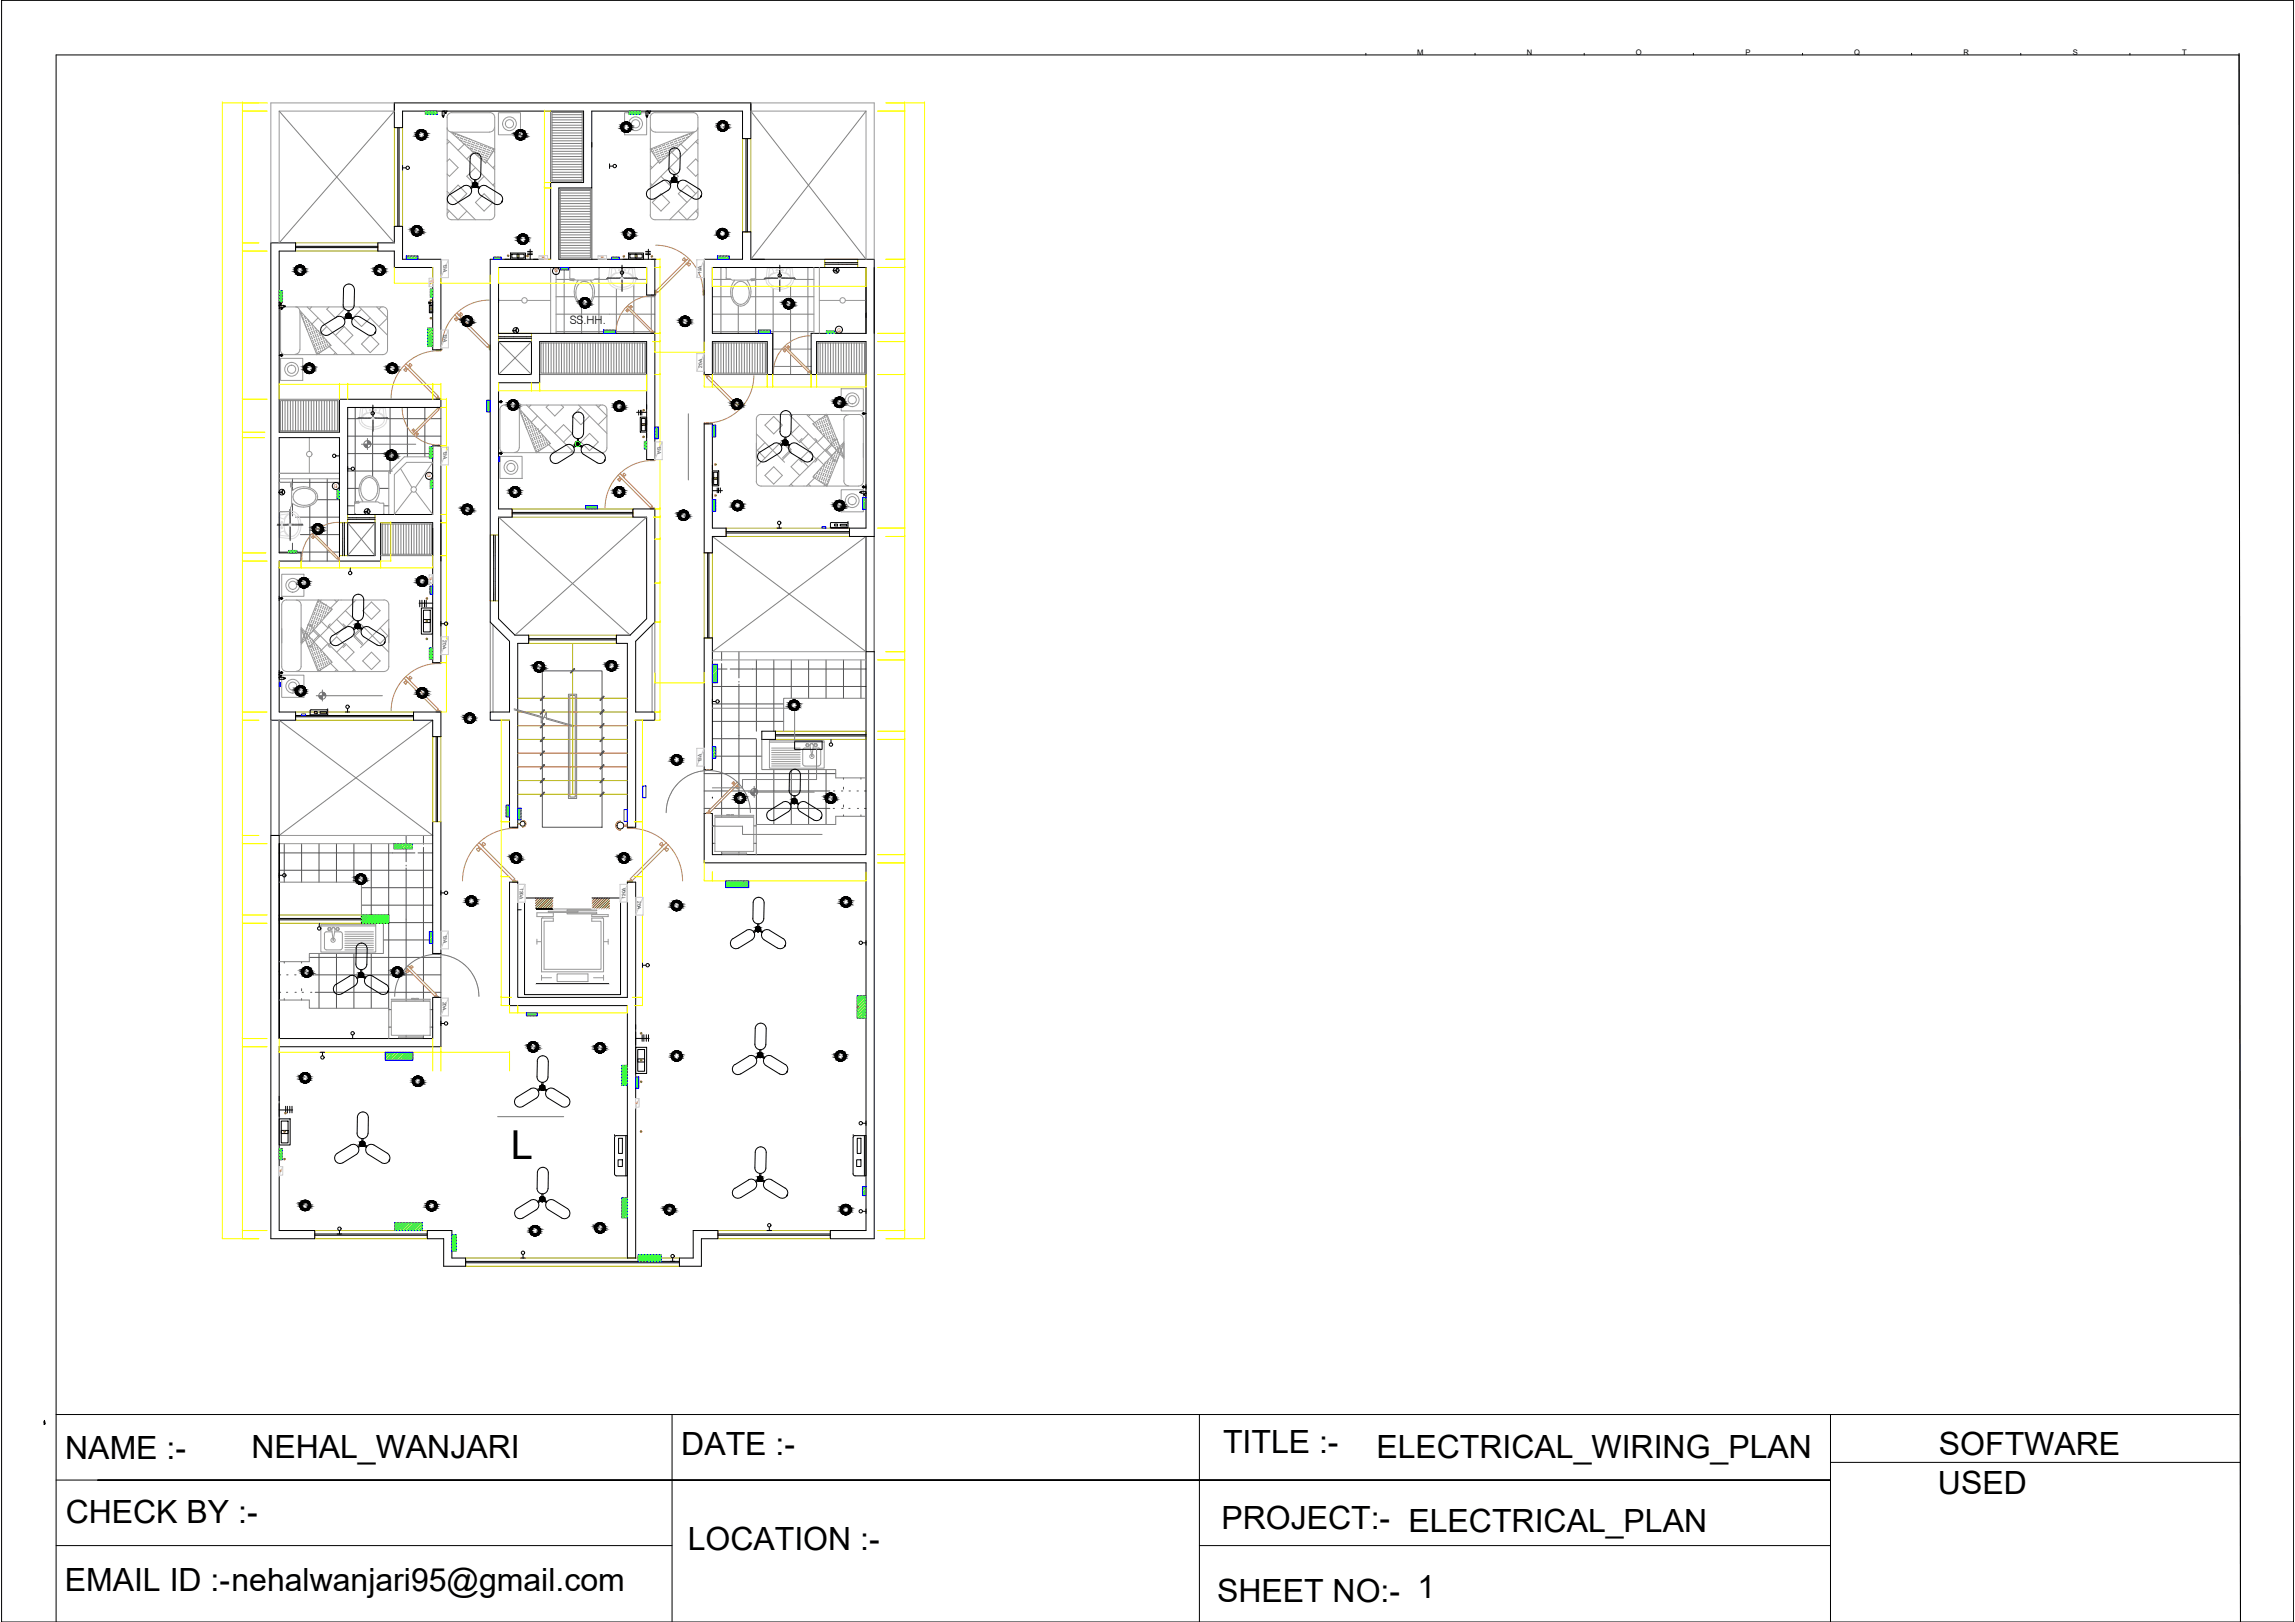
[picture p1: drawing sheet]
<svg xmlns="http://www.w3.org/2000/svg" width="841mm" height="594mm" viewBox="0 0 841 594" stroke-linecap="round" stroke-linejoin="round" font-family="sans-serif">
<defs><g id="words">
<text font-size="14.6" x="187.2" y="424.4">L</text>
<g font-size="11.7">
<text x="249.7" y="532.7">DATE :-</text>
<text x="448.2" y="532.1">TITLE :-</text>
<text x="504.4" y="533.8">ELECTRICAL_WIRING_PLAN</text>
<text x="710.6" y="533">SOFTWARE</text>
<text x="23.9" y="534.5">NAME :-</text>
<text x="92.1" y="534.2">NEHAL_WANJARI</text>
<text x="710.2" y="547.1">USED</text>
<text x="24.1" y="557.7">CHECK BY :-</text>
<text x="447.6" y="560">PROJECT:- ELECTRICAL_PLAN</text>
<text x="252" y="567.6">LOCATION :-</text>
<text x="23.7" y="582.6">EMAIL ID :-nehalwanjari95@gmail.com</text>
<text x="446" y="586.8">SHEET NO:- 1</text>
</g>
<text font-size="4.2" x="208.8" y="118.6">SS.HH.</text>
<g font-size="2.8">
<text x="519.4" y="20">M</text>
<text x="559.5" y="20">N</text>
<text x="599.5" y="20">O</text>
<text x="639.6" y="20">P</text>
<text x="679.4" y="20">Q</text>
<text x="719.5" y="20">R</text>
<text x="759.6" y="20">S</text>
<text x="799.7" y="20">T</text>
</g>
<g font-size="1.8" fill="#22346e">
<text x="162.5" y="96.5" transform="rotate(90 162.5 96.5)">12A</text>
<text x="257.1" y="100.3" transform="rotate(-90 257.1 100.3)">12A</text>
<text x="162.5" y="122.2" transform="rotate(90 162.5 122.2)">12A</text>
<text x="257.3" y="134.7" transform="rotate(-90 257.3 134.7)">20A</text>
<text x="162.5" y="165.1" transform="rotate(90 162.5 165.1)">12A</text>
<text x="240.9" y="163.2" transform="rotate(90 240.9 163.2)">12A</text>
<text x="162.3" y="234.5" transform="rotate(90 162.3 234.5)">20A</text>
<text x="257.1" y="279.2" transform="rotate(-90 257.1 279.2)">12A</text>
<text x="190.4" y="325.2" transform="rotate(90 190.4 325.2)">120A</text>
<text x="229.2" y="329.1" transform="rotate(-90 229.2 329.1)">120A</text>
<text x="233.7" y="330" transform="rotate(90 233.7 330)">20A</text>
<text x="162.5" y="342.3" transform="rotate(90 162.5 342.3)">12A</text>
<text x="162.3" y="366.8" transform="rotate(90 162.3 366.8)">20A</text>
</g>
<g font-size="1.8" fill="#f00">
<text x="203.1" y="99.8">G</text>
<text x="306.8" y="121.4">G</text>
<text x="122.4" y="178.6">G</text>
<text x="156.5" y="174.9">G</text>
</g>
<g font-size=".8" fill="#f00">
<text x="198.7" y="94.5">4A</text>
<text x="220.3" y="94.5">4A</text>
<text x="158.1" y="103.9" transform="rotate(-90 158.1 103.9)">4A</text>
<text x="158.1" y="212.5" transform="rotate(-90 158.1 212.5)">4A</text>
<text x="233.8" y="404.4" transform="rotate(-90 233.8 404.4)">4A</text>
<text x="103.2" y="429.3" transform="rotate(-90 103.2 429.3)">4A</text>
</g>
</g></defs>
<!-- layer: 0 -->
<g fill="none" stroke="#000" stroke-width=".37">
<path d="M.6 .1h839.9v594h-839.9zM500.5 19.5v.6M540.5 19.5v.6M580.5 19.5v.6M620.6 19.5v.6M660.6 19.5v.6M700.5 19.5v.6M740.5 19.5v.6M780.5 19.5v.6M820.5 19.5l.5 574.6-.5-574h-799.9v574M162 40.7h.8v1.8h-.8zM162.4 42.9l.1 .1"/>
<path d="M162.8 40.7h1l-.5 .5zM163.2 41.6h.2M172.3 58.1l-.1 5.7M172.3 58a2.01 2.01 0 0 1 2-1.9 2.01 2.01 0 0 1 2 2M176.3 58.1l-.1 5.8a2.01 2.01 0 0 1-2.1 1.9 2.01 2.01 0 0 1-1.9-2M216.9 52.2v1.7M236.7 40.7h.7v1.8h-.7zM237.1 42.9l.1 .1M237.4 40.7l.5 .5 .5-.5h-1M237.8 41.6h.3M147.5 60.6v1.7M147.5 61.5h1.3"/>
<path d="M164.9 71.2a2.01 2.01 0 0 0-.7 2.8 2.01 2.01 0 0 0 2.8 .6M169.8 68.2a2.01 2.01 0 0 1 2.7 .6 2.01 2.01 0 0 1-.6 2.8l-4.9 3M169.8 68.2l-4.9 3M173.9 67.8l-1.5 .9M173.9 65.8v1.8M174 68.1l1.5 1M174.1 68.1l-1.5 1M174.2 67.8l1.6 .9M174.4 65.8l-.1 1.8M175.6 68.9h.1M178.4 68.2a2.01 2.01 0 0 0-2.8 .6 2.01 2.01 0 0 0 .6 2.8l5 3M178.4 68.2l4.9 3"/>
<path d="M183.3 71.2a2.01 2.01 0 0 1 .6 2.8 2.01 2.01 0 0 1-2.7 .6M183.8 74.1h.1M183.9 74h.1M184 73.8h.1M223.4 60v1.7M223.4 60.8h1.2M244.8 69.7a2.01 2.01 0 0 0 .7-2.8 2.01 2.01 0 0 0-2.8-.6l-4.8 3a2.01 2.01 0 0 0-.7 2.7 2.01 2.01 0 0 0 2.7 .7l4.9-3M245.1 61.8a2.01 2.01 0 0 0 2 2.1 2.01 2.01 0 0 0 2-2M245.1 61.9l.1-5.8a2.01 2.01 0 0 1 2.1-1.9 2.01 2.01 0 0 1 1.9 2v5.7M246.9 65.8l-1.5 1M246.9 63.9v1.8M247 66.2l1.5 .9"/>
<path d="M247.1 66.2l-1.5 .9M247.2 65.8l1.5 1M247.3 63.9v1.8M248.6 66.9h.1M251.3 66.3a2.01 2.01 0 0 0-2.7 .6 2.01 2.01 0 0 0 .6 2.8M251.4 66.3l4.8 3a2.01 2.01 0 0 1 .7 2.7 2.01 2.01 0 0 1-2.8 .7l-4.9-3M256.8 72.2h.1M256.9 72.1h.1M257 71.9h.1M185 95h1.7M187.1 92.7h5.5v2.3h-5.5zM187.6 93.1h4.5v1.4h-4.5z"/>
<path d="M189.5 93.1h.6v1.4h-.6zM189.7 95h1.8M193.3 93.2h1.8M193.3 92.7h1.8M193.3 92.1h1.8M194.3 91.3v3.7M195.5 95h1.6M228 98v1.3M228.3 95h1.6M230.4 92.7h5.4v2.3h-5.4zM230.8 93.1h4.6v1.4h-4.6zM232.8 93.1h.6v1.4h-.6z"/>
<path d="M233 95h1.8M236.6 93.2h1.8M236.6 92.7h1.8M236.6 92.1h1.8M237.6 91.3v3.7M238.7 95h1.7M285.7 99v1.3M306.8 98.1a1.04 1.04 0 0 1-.4 1 1.04 1.04 0 0 1-1.1 .1 1.02 1.02 0 0 1 1.6 .7M306.9 98.1a1.04 1.04 0 0 0 .1 1.8M102.3 110.8l.5 .5-.5 .5M102.3 111.9h1.8v.6h-1.8zM102.3 110.8v1.1"/>
<path d="M102.3 112.9l.9 .4M103.2 112.6l-.9 .3h1.1M103.2 111.2v.2M104.6 112.1l-.1 .1M118 119.5l5.3-3.4a2.01 2.01 0 0 1 2.8 .7 2.01 2.01 0 0 1-.7 2.8l-4.8 3a2.01 2.01 0 0 1-2.6-.5 2.01 2.01 0 0 1 0-2.6zM125.8 111.7v-5.7a2.01 2.01 0 0 1 2.1-2 2.01 2.01 0 0 1 2 2.1l-.1 5.7M125.8 111.7a2.01 2.01 0 0 0 1.9 2.1 2.01 2.01 0 0 0 2.1-2M127.5 115.7l-1.5 .9M127.5 113.8v1.7M127.6 116l1.5 1M127.7 116l-1.5 1M127.8 115.7l1.5 .9"/>
<path d="M127.9 113.8v1.7M129.2 116.8h.1M129.9 119.6l4.8 3M132 116.1a2.01 2.01 0 0 0-2.8 .7 2.01 2.01 0 0 0 .6 2.8M132 116.1l4.8 3M136.8 119.1l.9 1.3-.2 1.5M157 110.9h1.6M157.1 110.5v.8M157.3 111.7h1.3v2.9h-1.3zM157.4 110.5v.8M157.6 111.9h.7v2.5h-.7zM157.6 113h.7v.3h-.7z"/>
<path d="M157.6 110.5v.8M157.8 110.5v.8M158.6 110.2v1.4M182.7 109.2v1.7M317.4 114.6v1.7M102.3 130.1l.9 .4M103.2 129.8l-.9 .3h1.1M137.4 122.1h.1M137.5 121.9l-1.3 .9-1.5-.2M137.5 121.9h.1M137.6 121.8h.1M189.5 120.1a1.04 1.04 0 0 1-.5 1 1.04 1.04 0 0 1-1.1 0 1.06 1.06 0 0 1 1.7 .8"/>
<path d="M189.5 120.1a1.04 1.04 0 0 0 .1 1.8M136.6 149.5v1.3M182.7 147.2l.8 .3M183.5 146.8l-.8 .4h1.1M209.8 158.6a2.01 2.01 0 0 0 2 2.1 2.01 2.01 0 0 0 2-2l.1-5.7a2.01 2.01 0 0 0-1.9-2.1 2.01 2.01 0 0 0-2.1 2l-.1 5.7M233.3 151h3.7M234 150.3v1.7M234.6 152.8h2.4v5.5h-2.4zM234.7 150.3v1.7M235.1 153.3h1.4v4.5h-1.4zM235.1 155.2h1.4v.6h-1.4zM235.2 150.3v1.7"/>
<path d="M237 148.2v1.6M237 153.8v1.8M237 158.7v1.6M285.9 152.4a2.01 2.01 0 0 1 2.1-2 2.01 2.01 0 0 1 2 2.1l-.2 5.6a2.01 2.01 0 0 1-2 2 2.01 2.01 0 0 1-2-2M286 152.4l-.1 5.7M316.2 151.5l1.2-.1-.9 .5M316.5 151.1l.9 .3M103.7 179.3a1.04 1.04 0 0 1-.4 1 1.04 1.04 0 0 1-1.1 .1 1.02 1.02 0 0 1 1.6 .7M103.8 179.3a1.04 1.04 0 0 0 .1 1.8M123.1 167h1.3M124.4 166.1v1.7M127.4 170.9v1.7"/>
<path d="M127.4 171.7h1.3M182.7 166l.8 .4M183.5 165.7l-.8 .3h1.1M202.1 166.4l5.3-3.4a2.01 2.01 0 0 1 2.8 .7 2.01 2.01 0 0 1-.7 2.8l-4.9 3a2.01 2.01 0 0 1-2.6-.5 2.01 2.01 0 0 1 .1-2.6zM211.6 162.6l-1.5 .9M211.6 160.7v1.7M211.7 163l1.5 .9M211.8 163l-1.5 .9M211.9 162.6l1.5 .9M212 160.7l-.1 1.7M213.3 163.7h.1M213.3 163.7l-.3 1.5 .9 1.3 5.4 3.2 1.5-.2 .8-.7"/>
<path d="M213.3 163.7l1.2-.9 1.6 .2 5.2 3.4 .6 1.4-.3 1M221.5 169h.1M221.6 168.8h.1M221.7 168.7h.1M261.1 172.5h2.3v5.4h-2.3zM261.1 179.7h3.6M261.1 170.4v1.7M261.1 175.1v1.8M261.5 172.9h1.4v4.6h-1.4zM261.5 174.9h1.4v.6h-1.4zM262.8 178.7v1.8M263.3 178.7v1.8"/>
<path d="M264 178.7v1.8M278.6 165.5a2.01 2.01 0 0 0-.7 2.8 2.01 2.01 0 0 0 2.8 .6l4.9-2.9M278.6 165.5l4.8-3a2.01 2.01 0 0 1 2.8 .6 2.01 2.01 0 0 1-.7 2.8M287.6 162.1l-1.5 .9M287.6 160.2v1.7M287.7 162.4l1.5 1M287.8 162.4l-1.5 1M287.9 162.1l1.5 .9M288 160.2v1.7M289.3 163.1l-.3 1.6 1 1.2M289.3 163.1l.8-.7 1.5-.1 5.4 3.2M289.3 163.2h.1"/>
<path d="M296.9 165.5a2.01 2.01 0 0 1 .7 2.8 2.01 2.01 0 0 1-2.8 .6l-4.8-2.9M297.5 168.5h.1M297.6 168.3h.1M297.7 168.1h.1M315.5 180h1.9v.7h-1.9zM316.2 178.4l1.2-.1-.9 .4M316.5 178l.9 .3M317.3 177.5l.1 1.7M133.4 187.5a1.05 1.05 0 0 0 1.6-1.1 1.04 1.04 0 0 0 .1 1.8M133.4 187.5a1.04 1.04 0 0 1 1.7 .7M261.1 180.9v1.7M284.8 193.4h1.6"/>
<path d="M285.6 192.2v1.2M304.3 193.2h6.5M304.4 191.5l6.2-.1 .2 2h-6.5zM305.8 192h1.1v.6h-1.1zM307.9 192h2.4v.6h-2.4zM310.8 191.4h.1M315.2 180.3l-.2 .1M316.5 181.1l-.1 .2M316.9 180.9l.4-.2v1l-.4-.3zM102.3 218.3v1.7M102.3 219.2l.9 .4M103.2 218.8l-.9 .4h1.1"/>
<path d="M128.3 208v1.3M153.8 219.9v2.4M154.6 219.9v2.4M155.6 219.9v2.4M156.2 219.9v2.4M121.9 232.8a2.01 2.01 0 0 0-.7 2.7 2.01 2.01 0 0 0 2.8 .7M121.9 232.8l4.9-3a2.01 2.01 0 0 1 2.7 .6 2.01 2.01 0 0 1-.6 2.8M128.9 233.2l-4.9 3M130.9 229.4l-1.5 .9M131 227.4l-.1 1.8M131 229.7l1.5 .9M131.1 229.7l-1.4 .9"/>
<path d="M131.2 229.4l1.5 .9M131.3 227.4v1.8M132.6 230.4h.1M132.6 230.4l-.2 1.5 .9 1.3M132.6 230.4l.8-.7a1.94 1.94 0 0 1 2 .1l5.3 3.3 .5 1.4-.3 1M133.2 225.4a2.01 2.01 0 0 1-2.1 2 2.01 2.01 0 0 1-2-2.1l.2-5.7a2.01 2.01 0 0 1 2-1.9 2.01 2.01 0 0 1 2 2l-.1 5.7M133.3 233.2l4.9 3M140.8 235.7h.1M140.9 235.5l-1.2 .9-1.6-.2M140.9 235.6h.1M141 235.4h.1M153.6 220.9h5"/>
<path d="M154.4 222.7h4v9.6h-4zM155.2 223.5h2.5v8h-2.5zM155.2 226.9h2.5v1.1h-2.5zM161.6 227.6v1.7M161.6 228.4h1.2M102.3 247l.5 .6-.5 .5M102.3 248.1h1.8v.7h-1.8zM102.3 245.5v2.6M102.3 246.4l.9 .4M103.2 246l-.9 .4h1.1M103.2 247.4v.3M104.6 248.3l-.1 .2"/>
<path d="M119.8 260h-6l-.1 2.1h6.4v-1.8l-.3-.3M120.1 260h.1M127.4 259.5v1.3M261.1 256.1v1.7M261.1 256.9h1.2M113.7 261.8h6.4M115.2 260.6h1v.7h-1zM117.2 260.7h2.5v.6h-2.5zM126.6 260.8h1.6M304.5 270.8v1.3M261.1 292.3h.1M281.9 296.9a2.01 2.01 0 0 0-.6 2.7 2.01 2.01 0 0 0 2.7 .7l4.9-3"/>
<path d="M286.8 293.9a2.01 2.01 0 0 1 2.7 .6 2.01 2.01 0 0 1-.6 2.8M286.8 293.9l-4.9 3M289.2 289.4a2.01 2.01 0 0 0 1.9 2.1 2.01 2.01 0 0 0 2.1-2M289.2 289.4l.1-5.7a2.01 2.01 0 0 1 2-2 2.01 2.01 0 0 1 2 2.1l-.1 5.7M290.9 293.4l-1.4 1M291 291.5l-.1 1.8M291 293.8l1.6 .9M291.2 293.8l-1.5 .9M291.2 293.4l1.6 1M291.4 291.5l-.1 1.8M292.6 294.5h.1M292.6 294.5l-.2 1.5 .9 1.3"/>
<path d="M295.4 293.9l-1.5-.3-1.3 .9M295.4 293.9l4.9 3M300.3 296.9a2.01 2.01 0 0 1 .6 2.7 2.01 2.01 0 0 1-2.7 .7l-4.9-3M300.8 299.8h.1M300.9 299.6h.1M301.1 299.5h.1M102.3 319.8v1.7M102.3 320.6h1.3M117 338.2v1.2M161.6 326.2v1.6M161.6 327h1.2M189.7 333.2h1.3"/>
<path d="M275.9 336.3a2.01 2.01 0 0 0 1.9 2.1 2.01 2.01 0 0 0 2.1-2l.1-5.7a2.01 2.01 0 0 0-1.9-2.1 2.01 2.01 0 0 0-2.1 2l-.1 5.8M277.7 338.4l-.1 1.8M278.1 338.4l-.1 1.8M102.3 356h.1M128 357.5a2.01 2.01 0 0 1 2.8 .7 2.01 2.01 0 0 1-.7 2.7l-4.8 3.1a2.04 2.04 0 0 1-2.8-.7 2.04 2.04 0 0 1 .6-2.8M128 357.6l-4.9 3M130.5 347.4a2.01 2.01 0 0 1 2-2 2.01 2.01 0 0 1 2 2.1M130.5 347.4l-.1 5.8M132.2 357.1l-1.5 1M132.2 355.2v1.7M132.3 357.5l1.5 .9M132.4 357.5l-1.5 .9"/>
<path d="M132.5 357.1l1.5 1M132.6 355.2v1.8M133.8 358.2l-.3 1 .6 1.4 5.3 3.4M133.9 358.2h.1M134.6 347.5l-.2 5.7a2.01 2.01 0 0 1-2 1.9 2.01 2.01 0 0 1-2-2M136.6 357.5l-1.5-.2-1.3 .9M136.6 357.6l4.9 3M235.4 352.7v1.6M235.4 353.5h1.3M273.5 340.8a2.01 2.01 0 0 1 2.8 .6 2.01 2.01 0 0 1-.7 2.8l-4.9 3a2.03 2.03 0 0 1-2.7-.7 2.03 2.03 0 0 1 .6-2.7M273.5 340.8l-4.9 3M277.7 340.3l-1.6 1"/>
<path d="M277.7 340.7l1.6 .9M277.9 340.7l-1.6 .9M277.9 340.3l1.6 1M279.3 341.4h.1M279.3 341.4l-.2 1.5 .9 1.3M280 344.2l4.9 3M282.1 340.8l4.9 3M282.1 340.8l-1.5-.3-1.3 .9M287 343.8a2.01 2.01 0 0 1 .6 2.7 2.01 2.01 0 0 1-2.7 .7M287.5 346.7h.1M287.6 346.6h.1M287.7 346.4h.1"/>
<path d="M316 345.3h1.4M317.4 344.5v1.7M129.2 379.1v1.3M141.5 360.5a2.01 2.01 0 0 1 .6 2.8 2.01 2.01 0 0 1-2.7 .7M142.1 363.5h.1M142.2 363.3h.1M142.3 363.1h.1M161.6 374v1.7M161.6 374.9h1.2M232.9 375.3v1.7M232.9 378v4.7M235.3 379v2.4"/>
<path d="M236 379v2.4M236.8 379v2.4M237.6 379v2.4M117.3 385.4h1.7M118.2 385.4v1.3M128.4 380.4h1.6M154.3 395.6l.7 .1M196.9 388.7a2.03 2.03 0 0 1 2.1-2 2.03 2.03 0 0 1 1.9 2.1l-.1 5.7a2.01 2.01 0 0 1-2 1.9 2.01 2.01 0 0 1-2-2l.1-5.7M198.6 398.4l-1.6 .9M198.6 396.4l-.1 1.8M198.7 398.7l1.5 .9M198.8 398.7l-1.5 .9"/>
<path d="M198.9 398.4l1.5 .9M199 396.4v1.8M200.3 399.5h.1M200.6 399l.9-.4h1l5.4 3.2a2.01 2.01 0 0 1 .7 2.8 2.01 2.01 0 0 1-2.8 .6l-5.3-3.3-.6-1.4zM232.9 383.6h4.1v9.6h-4.1zM232.9 380.3h5M233.7 384.4h2.5v8h-2.5zM233.7 387.8h2.5v1.2h-2.5zM269.3 389.9a2.01 2.01 0 0 0-.6 2.7 2.01 2.01 0 0 0 2.7 .7l5-3M274.2 386.9a2.01 2.01 0 0 1 2.8 .6 2.01 2.01 0 0 1-.6 2.8M274.3 386.9l-4.9 3M276.6 382.5l.2-5.8a2.01 2.01 0 0 1 2-2 2.01 2.01 0 0 1 2 2.1l-.1 5.7"/>
<path d="M276.6 382.4a2.01 2.01 0 0 0 2 2.1 2.01 2.01 0 0 0 2.1-2M278.4 386.4l-1.5 1M278.4 384.5v1.8M278.5 386.8l1.5 .9M278.6 386.8l-1.5 .9M278.7 386.4l1.5 1M278.8 384.5v1.8M280.1 387.5l-.3 1.5 .9 1.3M280.1 387.5l.7-.7 1.5-.2 5.5 3.3M280.1 387.5h.1M280.8 390.3l5.3 3.2 1.5-.1 .8-.8M287.7 389.9l.9 1.2-.2 1.5"/>
<path d="M288.3 392.8h.1M288.4 392.7h.1M288.5 392.5h.1M102.3 409.8h4v9.6h-4zM102.3 401.5v1.7M102.3 404.2v4.7M102.3 406.5h5M103.1 410.6h2.5v8h-2.5zM103.1 414h2.5v1.2h-2.5zM104.7 405.2v2.4M105.3 405.2v2.4M106.2 405.2v2.4"/>
<path d="M107 405.2v2.4M130.8 415a2.01 2.01 0 0 0 2 2 2.01 2.01 0 0 0 2.1-1.9l.1-5.8a2.01 2.01 0 0 0-2-2 2.01 2.01 0 0 0-2 1.9l-.1 5.8M132.6 419l-1.5 .9M132.6 417v1.8M132.7 419.3l1.5 1M132.8 419.3l-1.5 1M132.9 419l1.5 .9M133 417v1.8M137.1 419.4l-1.5-.2-1.3 .9M137.1 419.4l4.9 3M189.5 401.8a2.01 2.01 0 0 0-.7 2.8 2.01 2.01 0 0 0 2.8 .6M189.5 401.8l4.9-3a2.01 2.01 0 0 1 2.8 .7 2.01 2.01 0 0 1-.7 2.7l-4.9 3"/>
<path d="M225.2 415.9h.1M225.4 416.1l.5-.2h4v14.8h-3.9l-.7-.5-.1-13.5zM226.7 416.9h1.4v5.6h-1.4zM229.3 415.9v14.8M312.7 415.9h.1M313.4 415.9l-.6 .2-.2 .6v13.2l.2 .6 .6 .2M313.4 415.9h4v14.8h-4M314.1 416.9h1.4v5.6h-1.4zM316 411.4h1.4M316.8 415.9v14.8M317.4 410.6v1.6M123.2 422.8l5.2-3.4a2.01 2.01 0 0 1 2.8 .7 2.01 2.01 0 0 1-.6 2.7l-4.9 3a2.01 2.01 0 0 1-2.6-.4 2.01 2.01 0 0 1 .1-2.6z"/>
<path d="M134.3 420.1h.1M134.3 420.1l-.3 1 .6 1.4 5.3 3.3M141.9 422.4l.9 1.3-.2 1.5M142.5 425.3v.1M142.6 425.2l-1.2 .9-1.6-.3M142.6 425.2h.1M142.7 425h.1M196.8 435.2a2.01 2.01 0 0 0 2 2.1 2.01 2.01 0 0 0 2-2M196.8 435.2l.1-5.7a2.01 2.01 0 0 1 2.1-2 2.01 2.01 0 0 1 1.9 2.1v5.7M198.6 439.2l-1.5 1M198.6 437.3v1.8M198.7 439.6l1.5 .9"/>
<path d="M198.8 439.6l-1.5 .9M198.9 439.2l1.5 1M199 437.3v1.8M226.5 424.8h1.6v2.4h-1.6zM269.3 435.2a2.01 2.01 0 0 0-.6 2.7 2.01 2.01 0 0 0 2.7 .7M274.2 432.2a2.01 2.01 0 0 1 2.8 .6 2.01 2.01 0 0 1-.6 2.8M274.3 432.2l-4.9 3M276.4 435.6l-4.9 3M276.8 422l-.2 5.7a2.01 2.01 0 0 0 2 2.1 2.01 2.01 0 0 0 2.1-2l.1-5.7M276.8 422a2.01 2.01 0 0 1 2-2 2.01 2.01 0 0 1 2 2.1M278.4 431.7l-1.5 1M278.4 429.8v1.8"/>
<path d="M278.5 432.1l1.5 .9M278.6 432.1l-1.5 .9M278.7 431.7l1.5 1M278.8 429.8v1.8M280.1 432.8l-.3 1.5 .9 1.3M280.1 432.8h.1M280.8 435.6l4.9 3M282.8 432.2l-1.5-.3-1.2 .9M282.9 432.2l5.3 3.3 .5 1.4-.3 1M288.3 438.1h.1M288.4 437.9l-1.2 .9-1.6-.2M288.4 438h.1"/>
<path d="M288.5 437.8h.1M313.9 424.8h1.6v2.4h-1.6zM123.6 452h1.6M124.4 450.7v1.3M189.1 443l5.3-3.4a2.01 2.01 0 0 1 2.8 .7 2.01 2.01 0 0 1-.7 2.8l-4.9 3a2.01 2.01 0 0 1-2.6-.5 2.01 2.01 0 0 1 .1-2.6zM191.7 459.5v1.3M200.3 440.3h.1M200.3 440.3l-.3 1 .5 1.4 5.3 3.4a2.01 2.01 0 0 0 2.8-.7 2.01 2.01 0 0 0-.7-2.7M200.3 440.3l.7-.7 1.5-.2 5.4 3.3M281.1 450.7h1.7M281.9 449.4v1.3M316 443.7h1.4"/>
<path d="M317.4 442.8v1.7M190.8 460.8h1.7M245.6 462h1.7M246.5 460.7v1.3M20.6 518.1h799.9M246.3 518.1v76M439.5 518.1v76M670.8 518.1v76M16.2 520.8h.2v.5h-.2zM16.2 521.5h.3M16.2 520.5v.2M16.2 521v.2"/>
<path d="M16.2 521.6v.1M16.2 520.6l.1 .1M16.2 521.6l.1 .1M16.2 520.8l.2 .4zM16.4 521h.1M16.3 520.6h.1M16.3 521.6h.1M16.4 521.3v.2M16.5 521.3v.2M670.8 535.6h150.2M20.6 542.1h650.2h-635M20.6 566.1h225.7"/>
<path d="M439.5 566.1h231.3"/>
<circle cx="154.4" cy="49.4" r="1.93"/>
<circle cx="154.4" cy="49.4" r="1.29"/>
<circle cx="162.4" cy="42.7" r=".19"/>
<circle cx="163.3" cy="41.4" r=".11"/>
<circle cx="190.7" cy="49.4" r="1.93"/>
<circle cx="190.7" cy="49.4" r="1.29"/>
<circle cx="229.5" cy="46.6" r="1.93"/>
<circle cx="229.5" cy="46.6" r="1.29"/>
<circle cx="237" cy="42.7" r=".19"/>
<circle cx="238" cy="41.4" r=".11"/>
<circle cx="264.8" cy="46.1" r="1.93"/>
<circle cx="264.8" cy="46.1" r="1.29"/>
<circle cx="149.4" cy="61.5" r=".61"/>
<circle cx="174.1" cy="67.7" r=".95"/>
<circle cx="225.3" cy="60.8" r=".61"/>
<circle cx="247" cy="65.8" r=".95"/>
<circle cx="109.9" cy="99" r="1.93"/>
<circle cx="109.9" cy="99" r="1.29"/>
<circle cx="139.1" cy="99" r="1.93"/>
<circle cx="139.1" cy="99" r="1.29"/>
<circle cx="152.7" cy="84.5" r="1.93"/>
<circle cx="152.7" cy="84.5" r="1.29"/>
<circle cx="186.2" cy="93.7" r=".11"/>
<circle cx="189.8" cy="93.8" r=".11"/>
<circle cx="191.6" cy="87.6" r="1.93"/>
<circle cx="191.6" cy="87.6" r="1.29"/>
<circle cx="193.3" cy="93.8" r=".11"/>
<circle cx="203.8" cy="99.3" r="1.29"/>
<circle cx="227.9" cy="99.9" r=".61"/>
<circle cx="228.6" cy="93.9" r=".11"/>
<circle cx="230.6" cy="85.6" r="1.93"/>
<circle cx="230.6" cy="85.6" r="1.29"/>
<circle cx="233.1" cy="93.8" r=".11"/>
<circle cx="238.9" cy="93.9" r=".11"/>
<circle cx="264.7" cy="85.5" r="1.93"/>
<circle cx="264.7" cy="85.5" r="1.29"/>
<circle cx="306.4" cy="99" r="1.04"/>
<circle cx="102.9" cy="111.2" r=".11"/>
<circle cx="103.2" cy="112.6" r=".11"/>
<circle cx="103.2" cy="113.2" r=".11"/>
<circle cx="103.5" cy="112.9" r=".11"/>
<circle cx="104.3" cy="112.2" r=".19"/>
<circle cx="127.6" cy="115.7" r=".95"/>
<circle cx="157.9" cy="113.1" r=".11"/>
<circle cx="157.9" cy="116.5" r=".11"/>
<circle cx="157.9" cy="110" r=".11"/>
<circle cx="171.2" cy="117.6" r="1.93"/>
<circle cx="171.2" cy="117.6" r="1.29"/>
<circle cx="214.3" cy="110.9" r="1.93"/>
<circle cx="214.3" cy="110.9" r="1.29"/>
<circle cx="251" cy="117.7" r="1.93"/>
<circle cx="251" cy="117.7" r="1.29"/>
<circle cx="285.7" cy="100.9" r=".61"/>
<circle cx="289" cy="111.2" r="1.93"/>
<circle cx="289" cy="111.2" r="1.29"/>
<circle cx="103.2" cy="130.4" r=".11"/>
<circle cx="103.2" cy="129.8" r=".11"/>
<circle cx="103.5" cy="130.1" r=".11"/>
<circle cx="113.3" cy="134.9" r="1.93"/>
<circle cx="113.3" cy="134.9" r="1.29"/>
<circle cx="143.7" cy="134.9" r="1.93"/>
<circle cx="143.7" cy="134.9" r="1.29"/>
<circle cx="189" cy="121" r="1.04"/>
<circle cx="307.4" cy="120.8" r="1.29"/>
<circle cx="136.6" cy="151.4" r=".61"/>
<circle cx="183.6" cy="146.8" r=".11"/>
<circle cx="183.6" cy="147.4" r=".11"/>
<circle cx="183.9" cy="147.1" r=".11"/>
<circle cx="188" cy="148.3" r="1.93"/>
<circle cx="188" cy="148.3" r="1.29"/>
<circle cx="226.9" cy="148.8" r="1.93"/>
<circle cx="226.9" cy="148.8" r="1.29"/>
<circle cx="235.8" cy="155.5" r=".11"/>
<circle cx="235.9" cy="150.2" r=".11"/>
<circle cx="270" cy="148" r="1.93"/>
<circle cx="270" cy="148" r="1.29"/>
<circle cx="307.6" cy="147.4" r="1.93"/>
<circle cx="307.6" cy="147.4" r="1.29"/>
<circle cx="316.1" cy="151.5" r=".11"/>
<circle cx="316.4" cy="151.8" r=".11"/>
<circle cx="316.4" cy="151.2" r=".11"/>
<circle cx="122.5" cy="167" r=".61"/>
<circle cx="123.1" cy="178" r="1.29"/>
<circle cx="129.3" cy="171.7" r=".61"/>
<circle cx="143.4" cy="166.7" r="1.93"/>
<circle cx="143.4" cy="166.7" r="1.29"/>
<circle cx="157.2" cy="174.3" r="1.29"/>
<circle cx="183.6" cy="166.3" r=".11"/>
<circle cx="183.6" cy="165.7" r=".11"/>
<circle cx="183.9" cy="166" r=".11"/>
<circle cx="235.8" cy="160" r=".11"/>
<circle cx="262.2" cy="175.1" r=".11"/>
<circle cx="262.2" cy="170.1" r=".11"/>
<circle cx="287.7" cy="162" r=".95"/>
<circle cx="316.1" cy="178.3" r=".11"/>
<circle cx="316.4" cy="178.6" r=".11"/>
<circle cx="316.4" cy="178" r=".11"/>
<circle cx="103.3" cy="180.2" r="1.04"/>
<circle cx="116.4" cy="193.7" r="1.93"/>
<circle cx="116.4" cy="193.7" r="1.29"/>
<circle cx="134.5" cy="187.4" r="1.04"/>
<circle cx="171.2" cy="186.6" r="1.93"/>
<circle cx="171.2" cy="186.6" r="1.29"/>
<circle cx="188.7" cy="180.1" r="1.93"/>
<circle cx="188.7" cy="180.1" r="1.29"/>
<circle cx="226.9" cy="180.1" r="1.93"/>
<circle cx="226.9" cy="180.1" r="1.29"/>
<circle cx="250.5" cy="188.7" r="1.93"/>
<circle cx="250.5" cy="188.7" r="1.29"/>
<circle cx="262.2" cy="181.5" r=".11"/>
<circle cx="270.3" cy="185.2" r="1.93"/>
<circle cx="270.3" cy="185.2" r="1.29"/>
<circle cx="285.5" cy="191.5" r=".61"/>
<circle cx="307.6" cy="185.2" r="1.93"/>
<circle cx="307.6" cy="185.2" r="1.29"/>
<circle cx="315.3" cy="180.3" r=".19"/>
<circle cx="316.7" cy="181.2" r=".11"/>
<circle cx="103.2" cy="219.4" r=".11"/>
<circle cx="103.2" cy="218.9" r=".11"/>
<circle cx="103.5" cy="219.2" r=".11"/>
<circle cx="111.3" cy="213.4" r="1.93"/>
<circle cx="111.3" cy="213.4" r="1.29"/>
<circle cx="128.3" cy="209.9" r=".61"/>
<circle cx="154.7" cy="212.9" r="1.93"/>
<circle cx="154.7" cy="212.9" r="1.29"/>
<circle cx="156.4" cy="219.2" r=".11"/>
<circle cx="131.1" cy="229.3" r=".95"/>
<circle cx="156.4" cy="227.4" r=".11"/>
<circle cx="156.4" cy="234" r=".11"/>
<circle cx="163.5" cy="228.4" r=".61"/>
<circle cx="102.9" cy="247.5" r=".11"/>
<circle cx="103.2" cy="246.1" r=".11"/>
<circle cx="103.2" cy="246.7" r=".11"/>
<circle cx="103.5" cy="246.4" r=".11"/>
<circle cx="104.3" cy="248.4" r=".19"/>
<circle cx="110.2" cy="253" r="1.93"/>
<circle cx="110.2" cy="253" r="1.29"/>
<circle cx="127.3" cy="258.9" r=".61"/>
<circle cx="154.7" cy="253.7" r="1.93"/>
<circle cx="154.7" cy="253.7" r="1.29"/>
<circle cx="197.6" cy="244.3" r="1.93"/>
<circle cx="197.6" cy="244.3" r="1.29"/>
<circle cx="224" cy="243.8" r="1.93"/>
<circle cx="224" cy="243.8" r="1.29"/>
<circle cx="262.9" cy="256.9" r=".61"/>
<circle cx="291" cy="258.3" r="1.93"/>
<circle cx="291" cy="258.3" r="1.29"/>
<circle cx="172.1" cy="263" r="1.93"/>
<circle cx="172.1" cy="263" r="1.29"/>
<circle cx="248" cy="278.3" r="1.93"/>
<circle cx="248" cy="278.3" r="1.29"/>
<circle cx="304.5" cy="272.7" r=".61"/>
<circle cx="271.2" cy="292.3" r="1.93"/>
<circle cx="271.2" cy="292.3" r="1.29"/>
<circle cx="291.1" cy="293.4" r=".95"/>
<circle cx="304.4" cy="292.3" r="1.93"/>
<circle cx="304.4" cy="292.3" r="1.29"/>
<circle cx="189.2" cy="314.2" r="1.93"/>
<circle cx="189.2" cy="314.2" r="1.29"/>
<circle cx="191.5" cy="301.7" r=".91"/>
<circle cx="227.3" cy="302.4" r="1.25"/>
<circle cx="228.6" cy="314.2" r="1.93"/>
<circle cx="228.6" cy="314.2" r="1.29"/>
<circle cx="104.2" cy="320.6" r=".61"/>
<circle cx="132.2" cy="322" r="1.93"/>
<circle cx="132.2" cy="322" r="1.29"/>
<circle cx="163.5" cy="327" r=".61"/>
<circle cx="172.7" cy="330" r="1.93"/>
<circle cx="172.7" cy="330" r="1.29"/>
<circle cx="248" cy="331.6" r="1.93"/>
<circle cx="248" cy="331.6" r="1.29"/>
<circle cx="309.9" cy="330.4" r="1.93"/>
<circle cx="309.9" cy="330.4" r="1.29"/>
<circle cx="112.4" cy="356" r="1.93"/>
<circle cx="112.4" cy="356" r="1.29"/>
<circle cx="117" cy="340.1" r=".61"/>
<circle cx="132.3" cy="357.1" r=".95"/>
<circle cx="145.6" cy="356" r="1.93"/>
<circle cx="145.6" cy="356" r="1.29"/>
<circle cx="237.3" cy="353.5" r=".61"/>
<circle cx="277.8" cy="340.3" r=".95"/>
<circle cx="315.4" cy="345.3" r=".61"/>
<circle cx="129.2" cy="378.5" r=".61"/>
<circle cx="163.5" cy="374.9" r=".61"/>
<circle cx="234.9" cy="378.4" r=".11"/>
<circle cx="111.8" cy="394.8" r="1.93"/>
<circle cx="111.8" cy="394.8" r="1.29"/>
<circle cx="118.2" cy="387.3" r=".61"/>
<circle cx="153.1" cy="396" r="1.93"/>
<circle cx="153.1" cy="396" r="1.29"/>
<circle cx="195.4" cy="383.4" r="1.93"/>
<circle cx="195.4" cy="383.4" r="1.29"/>
<circle cx="198.7" cy="398.3" r=".95"/>
<circle cx="219.9" cy="383.8" r="1.93"/>
<circle cx="219.9" cy="383.8" r="1.29"/>
<circle cx="234.9" cy="388.2" r=".11"/>
<circle cx="234.9" cy="396.2" r=".11"/>
<circle cx="248" cy="386.8" r="1.93"/>
<circle cx="248" cy="386.8" r="1.29"/>
<circle cx="278.6" cy="386.4" r=".95"/>
<circle cx="308" cy="386.8" r="1.93"/>
<circle cx="308" cy="386.8" r="1.29"/>
<circle cx="104.2" cy="414.5" r=".11"/>
<circle cx="104.6" cy="407.7" r=".11"/>
<circle cx="132.8" cy="418.9" r=".95"/>
<circle cx="234.9" cy="414.5" r=".11"/>
<circle cx="315.4" cy="411.4" r=".61"/>
<circle cx="104.2" cy="424.6" r=".11"/>
<circle cx="198.7" cy="439.2" r=".95"/>
<circle cx="278.6" cy="431.7" r=".95"/>
<circle cx="111.8" cy="441.5" r="1.93"/>
<circle cx="111.8" cy="441.5" r="1.29"/>
<circle cx="124.4" cy="450" r=".61"/>
<circle cx="158.2" cy="441.7" r="1.93"/>
<circle cx="158.2" cy="441.7" r="1.29"/>
<circle cx="191.7" cy="458.8" r=".61"/>
<circle cx="196.1" cy="450.8" r="1.93"/>
<circle cx="196.1" cy="450.8" r="1.29"/>
<circle cx="219.9" cy="449.7" r="1.93"/>
<circle cx="219.9" cy="449.7" r="1.29"/>
<circle cx="245.3" cy="443" r="1.93"/>
<circle cx="245.3" cy="443" r="1.29"/>
<circle cx="281.9" cy="448.8" r=".61"/>
<circle cx="309.9" cy="443" r="1.93"/>
<circle cx="309.9" cy="443" r="1.29"/>
<circle cx="315.4" cy="443.6" r=".61"/>
<circle cx="246.5" cy="460.1" r=".61"/>
</g>
<!-- layer: Ventanas -->
<g fill="none" stroke="#b8b800" stroke-width=".37">
<path d="M144.5 46.8h3v36.1h-3zM272.1 50.8h3.1v34.1h-3.1zM108.3 89h30.2v3h-30.2zM302.2 95h12.1v3h-12.1zM182.7 122.1h12.1v3h-12.1zM124.4 191.4h3v12.1h-3zM127.4 188.4h10v3h-10zM179.6 196h3.1v24.1h-3.1zM187.7 186.4h44.2v3h-44.2zM266.1 193.4h45.2v3.1h-45.2zM258 202.5h3.1v31.2h-3.1zM193.7 232.6h32.2v3h-32.2z"/>
<path d="M108.3 260.8h43.2v3h-43.2zM158.6 269.8h3v31.2h-3zM284.2 267.8h33.2v3h-33.2zM102.3 335.1h30.1v3.1h-30.1zM115.3 450.7h41.3v3h-41.3zM263.1 450.7h41.2v3h-41.2zM170.6 460.8h78.4v3h-78.4z"/>
</g>
<g fill="none" stroke="#000" stroke-width=".37">
<path d="M145.8 46.8v36.1M146.2 46.8v36.1M273.4 50.8v34.1M273.9 50.8v34.1M108.3 90.7h30.2M108.3 90.2h30.2M302.2 96.2h.6M302.2 96.8h.6M303 96.2h.2M303 96.8h.2M303.3 96.2h.3M303.3 96.8h.3"/>
<path d="M303.7 96.2h.3M303.7 96.8h.3M304.1 96.2h.2M304.1 96.8h.2M304.4 96.2h.3M304.4 96.8h.3M304.8 96.2h.3M304.8 96.8h.3M305.2 96.2h.3M305.2 96.8h.3M305.6 96.2h.2M305.6 96.8h.2"/>
<path d="M305.9 96.2h.3M305.9 96.8h.3M306.3 96.2h.3M306.3 96.8h.3M306.7 96.2h.2M306.7 96.8h.2M307.1 96.2h.6M307.1 96.8h.6M307.8 96.2h.2M307.8 96.8h.2M308.2 96.2h.2M308.2 96.8h.2"/>
<path d="M308.6 96.2h.2M308.6 96.8h.2M308.9 96.2h.2M308.9 96.8h.2M309.3 96.2h.2M309.3 96.8h.2M309.7 96.2h.2M309.7 96.8h.2M310 96.2h.3M310 96.8h.3M310.4 96.2h.2M310.4 96.8h.2"/>
<path d="M310.8 96.2h.2M310.8 96.8h.2M311.1 96.2h.3M311.1 96.8h.3M311.5 96.2h.3M311.5 96.8h.3M311.9 96.2h.6M311.9 96.8h.6M312.6 96.2h.3M312.6 96.8h.3M313 96.2h.3M313 96.8h.3"/>
<path d="M313.4 96.2h.2M313.4 96.8h.2M313.8 96.2h.2M313.8 96.8h.2M314.1 96.2h.2M314.1 96.8h.2M182.7 123.3h.2M182.7 123.9h.2M183 123.3h.2M183 123.9h.2M183.4 123.3h.2M183.4 123.9h.2"/>
<path d="M183.8 123.3h.2M183.8 123.9h.2M184.1 123.3h.3M184.1 123.9h.3M184.5 123.3h.6M184.5 123.9h.6M185.2 123.3h.3M185.2 123.9h.3M185.6 123.3h.3M185.6 123.9h.3M186 123.3h.3M186 123.9h.3"/>
<path d="M186.4 123.3h.2M186.4 123.9h.2M186.7 123.3h.3M186.7 123.9h.3M187.1 123.3h.3M187.1 123.9h.3M187.5 123.3h.2M187.5 123.9h.2M187.9 123.3h.6M187.9 123.9h.6M188.6 123.3h.2M188.6 123.9h.2"/>
<path d="M189 123.3h.2M189 123.9h.2M189.3 123.3h.3M189.3 123.9h.3M189.7 123.3h.2M189.7 123.9h.2M190.1 123.3h.2M190.1 123.9h.2M190.4 123.3h.3M190.4 123.9h.3M190.8 123.3h.3M190.8 123.9h.3"/>
<path d="M191.2 123.3h.2M191.2 123.9h.2M191.5 123.3h.3M191.5 123.9h.3M191.9 123.3h.3M191.9 123.9h.3M192.3 123.3h.3M192.3 123.9h.3M192.7 123.3h.6M192.7 123.9h.6M193.4 123.3h.3M193.4 123.9h.3"/>
<path d="M193.8 123.3h.2M193.8 123.9h.2M194.2 123.3h.2M194.2 123.9h.2M194.5 123.3h.3M194.5 123.9h.3M125.6 191.4v.3M125.6 191.8v.2M125.6 192.2v.6M125.6 192.9v.2M125.6 193.3v.2M125.6 193.6v.3"/>
<path d="M125.6 194v.2M125.6 194.4v.2M125.6 194.7v.3M125.6 195.1v.3M125.6 195.5v.2M125.6 195.8v.3M125.6 196.2v.3M125.6 196.6v.3M125.6 197v.6M125.6 197.7v.3M125.6 198.1v.2M125.6 198.5v.2"/>
<path d="M125.6 198.9v.2M125.6 199.2v.2M125.6 199.6v.2M125.6 200v.2M126.2 191.4v.3M126.2 191.8v.2M126.2 192.2v.6M126.2 192.9v.2M126.2 193.3v.2M126.2 193.6v.3M126.2 194v.2M126.2 194.4v.2"/>
<path d="M126.2 194.7v.3M126.2 195.1v.3M126.2 195.5v.2M126.2 195.8v.3M126.2 196.2v.3M126.2 196.6v.3M126.2 197v.6M126.2 197.7v.3M126.2 198.1v.2M126.2 198.5v.2M126.2 198.9v.2M126.2 199.2v.2"/>
<path d="M126.2 199.6v.2M126.2 200v.2M127.4 189.6h.1M127.4 190.2h.1M127.7 189.6h.2M127.7 190.2h.2M128 189.6h.3M128 190.2h.3M128.4 189.6h.3M128.4 190.2h.3M128.8 189.6h.2M128.8 190.2h.2"/>
<path d="M129.1 189.6h.3M129.1 190.2h.3M129.5 189.6h.3M129.5 190.2h.3M129.9 189.6h.3M129.9 190.2h.3M130.3 189.6h.6M130.3 190.2h.6M131 189.6h.3M131 190.2h.3M131.4 189.6h.2M131.4 190.2h.2"/>
<path d="M131.8 189.6h.2M131.8 190.2h.2M132.2 189.6h.2M132.2 190.2h.2M132.5 189.6h.2M132.5 190.2h.2M132.9 189.6h.2M132.9 190.2h.2M133.3 189.6h.2M133.3 190.2h.2M133.6 189.6h.2M133.6 190.2h.2"/>
<path d="M134 189.6h.2M134 190.2h.2M134.4 189.6h.2M134.4 190.2h.2M134.7 189.6h.3M134.7 190.2h.3M135.1 189.6h.6M135.1 190.2h.6M135.8 189.6h.3M135.8 190.2h.3M136.2 189.6h.3M136.2 190.2h.3"/>
<path d="M136.6 189.6h.2M136.6 190.2h.2M137 189.6h.2M137 190.2h.2M137.3 189.6h.1M137.3 190.2h.1M180.9 196v.3M180.9 196.4v.3M180.9 196.8v.2M180.9 197.1v.3M180.9 197.5v.3M180.9 197.9v.2"/>
<path d="M180.9 198.3v.6M180.9 199v.2M180.9 199.4v.2M180.9 199.7v.3M181.5 196v.3M181.5 196.4v.3M181.5 196.8v.2M181.5 197.1v.3M181.5 197.5v.3M181.5 197.9v.2M181.5 198.3v.6M181.5 199v.2"/>
<path d="M181.5 199.4v.2M181.5 199.7v.3M187.7 188.2h44.2M187.7 187.7h44.2M266.1 195.2h45.2M266.1 194.7h45.2M125.6 200.3v.2M125.6 200.7v.2M125.6 201.1v.2M125.6 201.4v.3M125.6 201.8v.6M125.6 202.5v.3"/>
<path d="M125.6 202.9v.3M125.6 203.3v.2M126.2 200.3v.2M126.2 200.7v.2M126.2 201.1v.2M126.2 201.4v.3M126.2 201.8v.6M126.2 202.5v.3M126.2 202.9v.3M126.2 203.3v.2M180.9 200.1v.2M180.9 200.5v.2"/>
<path d="M180.9 200.8v.3M180.9 201.2v.3M180.9 201.6v.2M180.9 201.9v.3M180.9 202.3v.3M180.9 202.7v.3M180.9 203.1v.6M180.9 203.8v.3M180.9 204.2v.2M180.9 204.6v.2M180.9 204.9v.3M180.9 205.3v.2"/>
<path d="M180.9 205.7v.2M180.9 206.1v.2M180.9 206.4v.2M180.9 206.8v.2M180.9 207.2v.2M180.9 207.5v.3M180.9 207.9v.6M180.9 208.6v.3M180.9 209v.3M180.9 209.4v.2M180.9 209.8v.2M180.9 210.1v.3"/>
<path d="M180.9 210.5v.2M180.9 210.9v.2M180.9 211.3v.2M180.9 211.6v.3M180.9 212v.2M180.9 212.4v.2M180.9 212.7v.6M180.9 213.5v.2M180.9 213.8v.3M180.9 214.2v.3M180.9 214.6v.2M180.9 214.9v.3"/>
<path d="M180.9 215.3v.3M180.9 215.7v.3M180.9 216.1v.2M180.9 216.4v.3M180.9 216.8v.3M180.9 217.2v.2M180.9 217.6v.6M180.9 218.3v.2M180.9 218.7v.2M180.9 219v.3M180.9 219.4v.2M180.9 219.8v.3"/>
<path d="M181.5 200.1v.2M181.5 200.5v.2M181.5 200.8v.3M181.5 201.2v.3M181.5 201.6v.2M181.5 201.9v.3M181.5 202.3v.3M181.5 202.7v.3M181.5 203.1v.6M181.5 203.8v.3M181.5 204.2v.2M181.5 204.6v.2"/>
<path d="M181.5 204.9v.3M181.5 205.3v.2M181.5 205.7v.2M181.5 206.1v.2M181.5 206.4v.2M181.5 206.8v.2M181.5 207.2v.2M181.5 207.5v.3M181.5 207.9v.6M181.5 208.6v.3M181.5 209v.3M181.5 209.4v.2"/>
<path d="M181.5 209.8v.2M181.5 210.1v.3M181.5 210.5v.2M181.5 210.9v.2M181.5 211.3v.2M181.5 211.6v.3M181.5 212v.2M181.5 212.4v.2M181.5 212.7v.6M181.5 213.5v.2M181.5 213.8v.3M181.5 214.2v.3"/>
<path d="M181.5 214.6v.2M181.5 214.9v.3M181.5 215.3v.3M181.5 215.7v.3M181.5 216.1v.2M181.5 216.4v.3M181.5 216.8v.3M181.5 217.2v.2M181.5 217.6v.6M181.5 218.3v.2M181.5 218.7v.2M181.5 219v.3"/>
<path d="M181.5 219.4v.2M181.5 219.8v.3M259.3 202.5v31.2M259.8 202.5v31.2M193.7 234.4h32.2M193.7 233.9h32.2M108.3 262.5h43.2M108.3 262.1h43.2M159.8 269.8v31.2M160.3 269.8v31.2M284.2 269.6h33.2M284.2 269.1h33.2"/>
<path d="M102.3 336.9h30.1M102.3 336.4h30.1M115.3 452.4h41.3M115.3 452h41.3M263.1 452.4h41.2M263.1 452h41.2M170.6 462.5h78.4M170.6 462h78.4"/>
</g>
<!-- layer: tex piso -->
<g fill="none" stroke="#545454" stroke-width=".37">
<path d="M240 108v14.1M283.2 137.2h14.1M127.4 159.7h34.2M127.4 153.3h4.3M130.2 149.2v34.6M136.6 157.3v17.3M141.6 153.3h14.9M142.9 149.2v24.3M149.3 149.2v18.1M155.7 149.2v5M155.7 155.3v12M157.6 153.3h4"/>
<path d="M161.6 149.2v14.1M102.3 176.7h.2M102.6 176.7h3.5M106.2 176.7h18.2M107.2 175.4v4.2M113.5 175.4v3.3M119.9 175.4v24.7M127.4 166.1h31.2M127.4 172.5h16.3M127.4 178.9h4.2M139 178.9h3.5M102.3 189.4h.2"/>
<path d="M107.2 184.4v4.5M107.2 198.9v3.6M108.3 189.4h16.1M110.1 195.8h4.5M113.5 185.3v20.2M115.8 195.8h8.6M116.2 183h8.2M127.4 185.3h2.5M130.2 188.4h.1M130.2 184v.3M140.7 185.3h1.8M102.3 202.2h18.6"/>
<path d="M110.3 205.5h14.1M119.9 201.1v4.4M122 202.2h2.4M264.4 238.7v3.2M270.8 238.7v9.6M198.7 245.7h21.9v57.3h-21.9zM261.1 257.8h26.1M261.1 251.4h56.3M261.1 245h5.3M264.4 243v49.1M267.6 245h49.8M270.8 249.6v.3"/>
<path d="M270.8 250.6v37.7M277.2 241.7v26.1M283.6 241.7v26.1M290 241.7v14M296.3 241.7v14M302.7 241.7v14M309.1 241.7v14M315.5 241.7v14M261.1 277h18M261.1 270.6h16M261.1 264.2h26.1M277.2 270.8v31.2"/>
<path d="M258 283.4h48.3M258 296.1h2.5M258 289.7h8.8M258 281.9v16.1M261.6 296.1h42.5M264.4 293.3v5.3M264.4 299v.4M268 289.7h36.1M270.8 288.5v10.1M270.8 299v.4M283.6 281.9v20.1M290 281.9v20.1"/>
<path d="M296.3 281.9v20.1M302.7 281.9v20.1M305.3 296.1h.5M305.4 289.7h.5M308.3 289.7h.5M308.5 296.1h.4M309.1 284.9v.5M309.1 288.3v.7M309.1 294.8v.8M309.1 298.5v.5M311.1 296.1h.4M311.1 289.7h.5"/>
<path d="M314.1 289.7h.5M314.2 296.1h.4M315.5 284.9v.5M315.5 298.5v.5M316.8 296.1h.6M316.8 289.7h.6M102.3 312.4h49.7M102.3 318.7h56.3M104.2 309v14.1M110.5 309v14.1M116.9 309v14.1M123.3 309v14.1"/>
<path d="M129.7 309v14.1M136 309v26.1M142.4 309v26.1M148.8 306v9.6M148.8 316.9v.3M148.8 317.9v37.7M153.2 312.4h5.4M155.2 310.4v49.1M155.2 306v3.2M261.1 308.9h.9M261.1 302.5h.9M264.4 311.8v1.2"/>
<path d="M270.8 311.8v.6M270.8 312.8v.2M276.2 308.9h.9M276.2 302.5h.9M132.4 325.1h26.2M132.4 331.5h26.2M142.4 338.2v31.1M142.5 337.9h16.1M102.3 357.1h.6M104.2 352.2v.5M105.1 357.1h.5M108 357.1h.5"/>
<path d="M110.5 352.2v.5M110.5 355.6v.8M110.8 357.1h.5M113.4 350.7h48.2M113.7 357.1h.5M115.5 357.1h36.1M116.9 349.2v20.1M123.3 349.2v20.1M129.7 349.2v20.1M136 349.2v20.1M140.5 344.3h18.1M148.8 355.8v10.2"/>
<path d="M152.9 357.1h8.7M161.6 349.2v16.1M102.3 363.4h.6M104.2 365.8v.5M105 363.4h.4M108.1 363.4h.5M110.5 362.1v.8M110.5 365.8v.5M110.7 363.4h.5M113.8 363.4h.5M115.5 363.4h42.5M142.5 369.8h.9"/>
<path d="M142.5 376.2h.9M148.8 366.3v.4M148.8 379.2v.5M155.2 360.7v5.3M155.2 366.3v.4M155.2 379.2v1.2M157.6 369.8h1M157.6 376.2h1M159.1 363.4h2.5M148.8 380.1v.3"/>
</g>
<!-- layer: Puertas -->
<g fill="none" stroke="#b88a5c" stroke-width=".37">
<path d="M240.3 89.8a17.4 17.4 0 0 1 17.4 17.4M250.6 94.5h.2M250.6 94.5l-.5 .6 .3 .3h.5M250.8 94.5l.2 .2M251 94.6l.1 .6M251 95.7l-.2 .4M251.1 95.3l-.2 .4M251.1 95.3h.2M251.5 96.7h.1M251.5 95.2h.2M251.5 95.2l-.1 .1M251.7 95.2h.1"/>
<path d="M252 96.5l-.4 .2M252.1 96.6l.2 .8 .7-.5M252.2 96.4l.6 .1M252.2 96.4l-.1 .2M252.3 94.6l-11.9 11.8 .7 .7 11.8-11.9M252.3 95.8l-.1 .5M252.3 95.9h.1M252.8 96.5l.2 .2M253 96.7v.1M166.6 116.8v.1M166.6 116.9l.6 .6M166.8 116.6l-.2 .2"/>
<path d="M167.3 116l.2 .4M167.4 114.7l11.8 11.8-.7 .7-11.8-11.9M167.5 116.4l-.7 .2M167.5 116.4l.2 .2M167.5 116.8l.1 .3-.5 .4M167.7 116.6l.5 .2M167.7 116.6l-.2 .2M168 115.2l.4 .2M168 115.3h.1M168.5 115.5l.1 .1M168.6 115.6l.2 .5M168.8 114.6l.7 .5"/>
<path d="M168.8 116.1h.1M168.8 114.6l-.3 .9M168.8 115.5l-.2 .1M169.5 115.1l-.3 .4h-.4M179.3 109.9a17.4 17.4 0 0 0-17.4 17.4M229.9 113.5l-.5 .2 .5 .5M229.9 113.1l.2 .2M229.9 113h.1M230 113v.1M230 112l9.2 9.3-.5 .5-9.2-9.3M230 113.5h.2M230.1 113.2l-.2 .3"/>
<path d="M230.1 114.1l-.3 .1M230.2 113.5h.2M230.2 113.5l-.1 .5M230.4 113.5l.1 .2M230.5 112.5l.2 .1M230.5 112.5h.1M230.5 113.6l.1 .1M230.7 112.6h.1M230.9 112.6l.1 .1M231 112.7l.1 .4M231 112.1l-.1 .5M231 112.1l.2-.2 .5 .5"/>
<path d="M231.1 112.7h-.1M231.2 113.1l-.1 .1M231.6 112.3v.2M231.7 112.5l-.5 .1M238.7 108h1.3v.3h-1.3zM239.3 108.3a13.5 13.5 0 0 0-13.6 13.5M240 106.4h.3v1.6h-.3zM240.3 107.3h.1M240.4 106.4h-.1M240.4 106.4h.1M240.9 107.1l-.5-.5v.7M241 107l-.1 .1"/>
<path d="M257.7 106.4h.3v1.6h-.3zM148.2 135.2l.7-.2 .1 .3M148.2 135.2l-.2 .2 .6 .6M148.6 136h.1M148.7 134.5l.2 .5M148.8 133.3l11.8 11.8-.6 .7-11.8-11.9M148.9 135.3l-.2 .7M149.1 135.2h.1M149.3 135.2l.1 .2M149.4 133.8l.5 .2M149.4 133.8v.1M149.4 135.4h.2"/>
<path d="M149.6 135.4h.1M149.9 134l.2 .2M150 133.3l-.1 .7M150 134.2v.1M150.1 134.4l.1 .3M150.2 134.1l-.1 .1M150.2 134.7h.1M150.4 133.2l-.3 .2M150.4 133.2l.5 .7-.8 .2M159.9 128.1h1.7v.4h-1.7zM160.7 128.5a17.4 17.4 0 0 0-17.4 17.3M161.6 126.5h.4v1.6h-.4z"/>
<path d="M178.6 127.1l.6-.4v.7M179.2 127.4h.1M179.2 126.5h.1M179.3 126.5h.3v1.6h-.3zM238.7 121.8h1.3v.3h-1.3zM238.7 121.8h.1M239.2 121.3h.1M239.2 121.4l-.4 .4h.6M239.4 121.8h.1M258 137.2h1.7v.4h-1.7zM258.7 137.5v.1M258.8 137.6h.7l-.4 .6"/>
<path d="M259.6 137.5v.1M259.7 137.6h-.1M276.3 137.5a17.4 17.4 0 0 1-17.4 17.4M283.2 135.9h.2v1.3h-.2zM287.1 128.5l.5 .4M287.6 126.7l9.3 9.2-.5 .6-9.2-9.3M287.6 127.7l.2 .2M287.7 127.9v.2M287.8 128.1l-.7 .4M287.8 128.1l.1 .1M287.8 128.3l-.2 .6M287.9 128.2l.3 .2"/>
<path d="M287.9 128.2l-.1 .1M288.1 127.2h.1M288.1 127.2l.3 .1M288.3 128.4h.1M288.3 127.3h.2M288.5 127.3l.2 .1M288.6 127.4l.2 .4M288.7 127.4h.1M288.8 126.6h.1M288.8 127.9h.1M288.8 126.7l-.3 .6M288.9 126.7l.4 .3-.1 .3"/>
<path d="M289.2 127.3l-.4 .1M296.5 136.4h.1M296.5 136.4l.4-.4v.6M296.9 135.9h.1M296.9 136.6h.1M296.9 123a13.5 13.5 0 0 0-13.5 13.5M297 135.9h.3v1.3h-.3zM147.4 149.5a13.5 13.5 0 0 0 13.5 13.5M151 157.5v.2M151.1 157.5l.4-.4 .2 .5M151.1 157.7l.1 .1M151.1 158.8l9.2-9.2 .6 .5-9.3 9.2"/>
<path d="M151.2 157.8l.5 .2M151.6 158.2v.1M151.6 158.3h.1M151.7 158.1l-.1 .1M151.7 157.9v.2M151.8 157.6v.1M152 157.8l-.3 .2M152.1 158.8h.1M152.1 157.7l-.1 .1M152.3 157.7h.1M152.5 158.7l.3 .7 .5-.4-.2-.3M152.5 158.7l-.4 .1"/>
<path d="M152.6 158.4v.2M152.6 158.6l.1 .1M152.6 158.6l-.1 .1M152.7 158.7h.1M152.8 158.7h.3M152.8 158.2l-.2 .3M159.9 145.9h1.7v.3h-1.7zM160 145.8v.1M160.3 149.2h1.3v.3h-1.3zM160.3 149.6h.1M160.3 149.5h.1M160.5 145.2l-.4 .6 .7 .1"/>
<path d="M160.8 150h.1M161 149.5h.1M161 149.6h-.6l.4 .4M258 154.9h1.7v.4h-1.7zM269.2 150.2h.2M269.3 148.7v.1M269.4 148.7h.1M269.4 148.9l.1 .3M269.6 149.4l-.2 .8M269.7 149.4l.5 .1M269.7 149.4l-.7-.1-.3 .3 .5 .6M269.7 149.4l-.1 .1"/>
<path d="M270 148h.2M270.1 148l-.1 .1M270.2 148l.3 .2M270.2 149.5h.1M270.5 148.2l.2 .2M270.7 147.5l-.2 .7M270.7 148.4v.1M270.7 148.6l.2 .3M270.9 148.9h.1M271 148.2l-.3 .2M271 147.4l-.3 .1M271 147.4l.6 .5-.7 .4"/>
<path d="M271.5 149.5l-11.9-11.9-.6 .7 11.8 11.8M160.3 163h1.3v.3h-1.3zM226.4 175.6v.1M226.4 175.7l.5 .5M226.6 175.4l-.2 .2M226.9 176.2h.2M227 175.3l-.4 .1M227.1 174.7v.1M227.1 174.9l.2 .1M227.1 174.7h.1M227.1 173.5l11.9 11.8-.6 .6-11.9-11.8M227.2 175.3h-.2"/>
<path d="M227.2 175.3l.2 .2M227.2 175v.2M227.3 175.5l-.2 .7M227.4 175.4h.2M227.6 175.4l.4 .2M227.8 174l.3 .2M227.8 174h.1M228.1 174.2h.2M228.4 174.1l.1 .3M228.4 173.5v.6M228.4 174.4l.2 .4M228.5 174.3v.1"/>
<path d="M228.6 174.7v.2M228.6 173.4l.7 .6M228.6 174.9h.1M228.6 173.4l-.1 .1M229.1 174.2h-.6M229.3 174l-.2 .2M238.3 168.3h1.7v.4h-1.7zM239.1 168.7a17.4 17.4 0 0 0-17.4 17.3M114.2 196.6l.5 .6M114.4 196.6l-.2 .1M114.8 196l.1 .4M114.8 196h.1"/>
<path d="M114.8 196.5h-.4M114.8 195l9.2 9.3-.4 .5-9.3-9.2M114.9 196.7l-.3 .5M114.9 196.4v.2M114.9 196.4l-.1 .1M115 196.5h.2M115.2 196.6l.2 .1M115.3 195.5h.1M115.4 195.5l.2 .1M115.4 196.7h.1M115.5 195.6h.2M115.8 195.5h-.1"/>
<path d="M115.8 195.6v.2M115.8 195.5l.2-.6 .5 .5-.7 .4M115.8 195.8v.1M115.8 195.9l.2 .2M115.9 196l.1 .2M124.1 191.3a13.5 13.5 0 0 0-13.5 13.5M238.3 186.1h1.7v.3h-1.7zM238.3 186v.1M238.4 185.9v.1M238.9 185.4l.1 .1M239 185.5l-.5 .5h.8M239.2 185.9v.2"/>
<path d="M110.3 204.2h.3v1.3h-.3zM123.6 204.7h.1M123.7 204.7l.4-.3v.5M124 204.3h.1M124.1 204.2h.3v1.3h-.3zM148.1 250.1l.6 .5M148.7 249l.2 .5M148.7 249.1h.1M148.8 247.8l11.8 11.9-.6 .6-11.8-11.8M148.8 249.7l-.4-.1-.3 .4M148.9 249.6l-.1 .1M148.9 249.6l.2 .1"/>
<path d="M149.1 249.7l.5 .2M149.1 249.7l-.4 .9M149.4 248.4l.5 .2M149.4 248.4h.1M149.6 249.9v.1M149.9 248.6l.2 .2M150 248.8l.2 .4M150.2 249.3h.1M150.4 247.7l-.5 .3v.6M150.4 247.7l.5 .7M150.9 248.4l-.8 .4M159.9 242.7h1.7v.3h-1.7z"/>
<path d="M160.5 259.7l-.4 .6 .7 .1M160.7 243a17.4 17.4 0 0 0-17.4 17.4M159.9 260.4h1.7v.4h-1.7zM160 260.3v.1M258.8 281.9h1.5v.3h-1.5zM258.8 297.7h1.5v.3h-1.5zM259.4 297.6h.1M259.7 297.1l.4 .5h-.7M259.7 297.1h.1M260.2 297.6h.1M260.2 297.5l.1 .1M268.3 286.8v.2"/>
<path d="M268.3 287l.6 .1M268.7 286.3l.4 .2M268.8 286.4l-.5 .4M268.8 287.6v.1M268.9 287.7v.1M269 286.5l.2 .6M269 287.3v.1M269.1 287.4l-.2 .2M269.2 287.1l-.3 .1M269.4 288.3h.2M269.5 286.9l.1 .1M269.5 288.3h.1"/>
<path d="M269.5 286.9l-.3 .2M269.9 288.1l.1 .6M269.9 288.1h.6l.3 .3M269.9 288.1l-.3 .2M270.1 288.8l.1 .1M270.2 286.4l-10.5 10.6 .5 .5 10.5-10.5M270.2 287.5v.2M270.2 287.7l-.1 .3M270.2 287.5h.1M270.8 288.5l-.6 .4M174.7 311v.2M175.4 310.1l.2 .3"/>
<path d="M175.4 310.1h.1M175.5 308.7l13.2 13.2-.8 .7-13.1-13.2M175.5 310.7l-.8 .3M175.6 310.4v.2M175.6 310.6l.2 .2-.3 1-.8-.6M175.6 310.6l-.1 .1M175.8 310.8h.2M176 310.8l.4 .2M176.2 309.3h.1M176.3 309.3l.3 .3M176.4 311h.1M176.5 309.5h.2"/>
<path d="M176.8 309.3v.1M176.9 308.7l-.1 .5M176.9 309.7l.2 .5M176.9 308.8l.3-.3 .7 .7M177.1 310.3h.1M177.9 309.1v.2M177.9 309.3l-1 .4v-.3M187.9 303h1.8v.4h-1.8zM188.8 303.4a19.3 19.3 0 0 0-19.3 19.3M229.9 303h1.9v.4h-1.9zM230.9 303.4a19.3 19.3 0 0 1 19.2 19.3M241.8 309.1l.3 .5 .6 .1 .1-.3"/>
<path d="M242.5 310.3h.1M242.7 309.7l-.2 .5M242.7 308.7v.5M242.7 308.8l-.3-.3-.6 .7M242.7 309.3l.1 .1M242.9 309.5h.2M243.2 311h.2M243.2 311h.1M243.3 309.3h.1M243.3 309.3l-.2 .3M243.4 309.3h.1M243.6 310.8h.2"/>
<path d="M243.6 310.8l-.2 .2M244 310.4v.2M244 310.6l-.1 .8 .4 .4 .6-.6-.1-.4M244 310.6l.1 .1M244.1 310.7l.6 .1M244.1 308.7l-13.1 13.2 .7 .7 13.1-13.2M244.2 310.1v.1M244.2 310.2l-.2 .2M187.9 322.7h1.8v.4h-1.8zM187.9 322.6v.1M187.9 322.6h.1M188.5 321.9l-.4 .7 .8 .1"/>
<path d="M229.9 322.7h1.9v.4h-1.9zM231.1 321.9l.4 .7-.8 .1M231.7 322.6h.1M231.7 322.6v.1M149.2 356.2h.2M149.3 355.4l-.6 .3 .6 .5M149.4 354.8v.2M149.4 355l.1 .2M149.4 354.9h.1M149.5 353.8l10.5 10.5-.6 .6-10.5-10.6M149.5 355.4h-.2M149.5 355.1v.2"/>
<path d="M149.5 355.3v.1M149.5 355.3l.2 .2M149.7 355.5l.5 .1M149.7 355.5l-.3 .7M150 354.2h.1M150 354.3h.1M150.1 354.3l.3 .1M150.2 355.6l-.1 .1M150.4 354.5h.3M150.5 354.2l-.1 .3M150.6 354.6l.1 .4M150.6 353.8l-.1 .4"/>
<path d="M150.7 353.7h.2M150.7 355.1h.1M150.7 353.7l-.1 .1M150.9 353.7l.5 .5-.8 .3M159.3 349.2h1.5v.3h-1.5zM159.3 365h1.5v.3h-1.5zM159.4 364.9h.1M159.9 364.4h.1M160 364.5l-.5 .4h.7M160.2 364.9h.1"/>
</g>
<g fill="none" stroke="#767676" stroke-width=".37">
<path d="M244.2 296.8l-.1 .9M244.2 296.3v.4M244.2 295.8v.4M244.3 295.4l-.1 .4M244.4 295l-.1 .3M244.5 294.5l-.1 .3M244.6 294l-.1 .4M244.7 293.6l-.1 .3M244.8 293.1l-.1 .4M245 292.7l-.2 .3M245.3 291.8l-.3 .8M245.5 291.4l-.2 .3"/>
<path d="M245.7 290.9l-.2 .4M245.9 290.5l-.2 .3M246.1 290.1l-.2 .4M246.3 289.7l-.1 .3M246.6 289.3l-.2 .3M246.8 288.9l-.2 .3M247.1 288.5l-.2 .4M247.4 288.2l-.2 .3M248 287.5l-.5 .6M248.3 287.1l-.2 .3M248.6 286.8l-.2 .2M248.9 286.4l-.2 .3"/>
<path d="M249.3 286.1l-.3 .3M249.7 285.8l-.3 .3M250 285.5l-.2 .3M250.4 285.2l-.3 .3M250.8 285l-.3 .2M251.1 284.7l-.2 .2M251.6 284.5l-.4 .2M252 284.2l-.4 .2M252.4 284l-.4 .2M252.8 283.8l-.3 .1M253.2 283.6l-.3 .1M253.6 283.4l-.3 .1"/>
<path d="M254.1 283.2l-.4 .2M254.5 283.1l-.3 .1M255 282.9l-.4 .1M255.4 282.8l-.4 .1M255.8 282.7l-.3 .1M256.3 282.5l-.4 .1M256.8 282.5h-.4M257.7 282.3l-.8 .2M257.8 282.3h.4M259.1 282.2l-.8 .1M259.2 282.2a15.4 15.4 0 0 1 15.8 15.4M160.4 349.6a15.4 15.4 0 0 0-15.8 15.3"/>
<path d="M160.6 349.6h.3M161 349.6h.4M161.5 349.6h.3M162 349.6l.3 .1M162.4 349.7l.8 .2M163.3 349.9l.4 .1M163.8 350l.4 .1M164.2 350.1l.4 .1M164.7 350.2l.3 .2M165.1 350.4l.4 .1M165.6 350.6l.3 .1M166 350.7l.4 .2"/>
<path d="M166.4 350.9l.4 .2M166.8 351.1l.4 .2M167.2 351.3l.4 .2M167.7 351.6l.3 .1M168.1 351.8l.3 .2M168.5 352.1l.3 .1M168.9 352.3l.3 .2M169.2 352.6l.3 .2M169.6 352.9l.7 .5M170.3 353.5l.3 .2M170.7 353.8l.2 .2M171 354.1l.3 .2"/>
<path d="M171.4 354.4l.2 .3M171.6 354.8l.3 .3M171.9 355.1l.3 .3M172.2 355.5l.3 .3M172.5 355.9l.2 .3M172.8 356.2l.2 .3M173 356.6l.3 .4M173.3 357.1l.2 .2M173.6 357.4l.1 .4M173.8 357.9l.1 .3M174 358.3l.1 .3M174.2 358.7l.1 .3"/>
<path d="M174.4 359.1l.1 .4M174.5 359.6l.2 .3M174.7 360l.1 .4M174.8 360.4l.1 .4M174.9 360.9l.1 .3M175.1 361.3l.2 1.3M175.3 362.7l.1 .4M175.4 363.2l.1 .8M175.5 364.1v.4M175.5 364.6v.4"/>
</g>
<!-- layer: tex piso -->
<g fill="none" stroke="#808080" stroke-width=".37">
<path d="M206.7 98v24.1M219.5 98v.1M264.2 98v24.1M276.9 98v24.1M296.1 98v37.1M203.8 102.3h6.8M203.8 108.7h6.9M203.8 115.1h28.3M213.1 111.9v10.2M217.7 108.7h22.3M217.8 102.3h5.2M219.5 102v20.1"/>
<path d="M225.9 105.7v16.4M232.3 104.3v10M232.3 115.3v6.8M232.9 102.3h4.1M233.1 115.1h6.9M238.7 108v12.7M261.1 102.3h6.8M261.1 108.7h6.9M261.1 115.1h37.2M270.5 111.9v10.2M275 108.7h23.3M275.1 102.3h5.6"/>
<path d="M283.3 105.6v30.3M289.7 104.7v24M290.7 102.3h7.6M203.8 121.5h34.6M238.7 121.7v.4M239.1 121.5h.9M261.1 121.5h37.2M283.2 127.9h4.5M283.2 134.2h11M288.9 127.9h8.4M289.7 129.8v7.4M295.2 134.2h2.1"/>
<path d="M296.1 136.2v1"/>
</g>
<!-- layer: Otros mobiliarios -->
<g fill="none" stroke="#808080" stroke-width=".37">
<path d="M102.3 40.7l42.2 48.3M144.5 40.7l-42.2 48.3M201.8 40.7v26.2M202.3 41.2h11v25.2h-11zM202.3 59.2h11M202.3 58.3h11M202.3 57.3h11M202.3 56.4h11M202.3 55.4h11M202.3 54.5h11M202.3 53.5h11M202.3 52.5h11"/>
<path d="M202.3 51.6h11M202.3 50.6h11M202.3 49.7h11M202.3 48.7h11M202.3 47.8h11M202.3 46.8h11M202.3 45.9h11M202.3 44.9h11M202.3 43.9h11M202.3 43h11M202.3 42h11M275.2 40.7l42.2 54.3"/>
<path d="M317.4 40.7l-42.2 54.3M202.3 65.9h11M202.3 65h11M202.3 64h11M202.3 63.1h11M202.3 62.1h11M202.3 61.1h11M202.3 60.2h11M205.3 69.4h11.1v25.1h-11.1zM205.3 79.3h11.1M205.3 78.4h11.1M205.3 77.4h11.1"/>
<path d="M205.3 76.5h11.1M205.3 75.5h11.1M205.3 74.6h11.1M205.3 73.6h11.1M205.3 72.7h11.1M205.3 71.7h11.1M205.3 70.7h11.1M205.3 69.8h11.1M216.9 68.8v26.2M205.3 93.7h11.1M205.3 92.7h11.1M205.3 91.8h11.1"/>
<path d="M205.3 90.8h11.1M205.3 89.9h11.1M205.3 88.9h11.1M205.3 87.9h11.1M205.3 87h11.1M205.3 86h11.1M205.3 85.1h11.1M205.3 84.1h11.1M205.3 83.2h11.1M205.3 82.2h11.1M205.3 81.3h11.1M205.3 80.3h11.1"/>
<path d="M182.7 125.1l12.1 12.1M194.8 125.1l-12.1 12.1M198.3 125.6h38.2v11.1h-38.2zM199.1 125.6v11.1M200.1 125.6v11.1M201 125.6v11.1M202 125.6v11.1M202.9 125.6v11.1M203.9 125.6v11.1M204.8 125.6v11.1M205.8 125.6v11.1M206.7 125.6v11.1"/>
<path d="M207.7 125.6v11.1M208.6 125.6v11.1M209.6 125.6v11.1M210.6 125.6v11.1M211.5 125.6v11.1M212.5 125.6v11.1M213.4 125.6v11.1M214.4 125.6v11.1M215.4 125.6v11.1M216.3 125.6v11.1M217.3 125.6v11.1M218.2 125.6v11.1"/>
<path d="M219.2 125.6v11.1M220.2 125.6v11.1M221.1 125.6v11.1M222.1 125.6v11.1M223 125.6v11.1M224 125.6v11.1M224.9 125.6v11.1M225.9 125.6v11.1M226.9 125.6v11.1M227.8 125.6v11.1M228.8 125.6v11.1M229.7 125.6v11.1"/>
<path d="M230.7 125.6v11.1M231.6 125.6v11.1M232.6 125.6v11.1M233.5 125.6v11.1M234.5 125.6v11.1M235.4 125.6v11.1M236.4 125.6v11.1M237 137.2h-39.2h39.2M261.1 137.2h20.1M261.6 125.6h19.1v11.1h-19.1zM262.2 125.6v11.1M263.2 125.6v11.1"/>
<path d="M264.2 125.6v11.1M265.1 125.6v11.1M266.1 125.6v11.1M267 125.6v11.1M268 125.6v11.1M269 125.6v11.1M269.9 125.6v11.1M270.9 125.6v11.1M271.8 125.6v11.1M272.8 125.6v11.1M273.8 125.6v11.1M274.7 125.6v11.1"/>
<path d="M275.7 125.6v11.1M276.6 125.6v11.1M277.6 125.6v11.1M278.5 125.6v11.1M279.5 125.6v11.1M280.4 125.6v11.1M299.2 137.2h18.2M299.7 125.6h17.2v11.1h-17.2zM300.6 125.6v11.1M301.5 125.6v11.1M302.5 125.6v11.1M303.4 125.6v11.1"/>
<path d="M304.4 125.6v11.1M305.3 125.6v11.1M306.3 125.6v11.1M307.2 125.6v11.1M308.2 125.6v11.1M309.1 125.6v11.1M310.1 125.6v11.1M311.1 125.6v11.1M312 125.6v11.1M313 125.6v11.1M313.9 125.6v11.1M314.9 125.6v11.1"/>
<path d="M315.9 125.6v11.1M316.8 125.6v11.1M102.3 146.2h22.1M102.8 146.7h21.1v11.1h-21.1zM103.5 146.7v11.1M104.5 146.7v11.1M105.4 146.7v11.1M106.4 146.7v11.1M107.3 146.7v11.1M108.3 146.7v11.1M109.2 146.7v11.1M110.2 146.7v11.1"/>
<path d="M111.2 146.7v11.1M112.1 146.7v11.1M113.1 146.7v11.1M114.1 146.7v11.1M115 146.7v11.1M116 146.7v11.1M116.9 146.7v11.1M117.9 146.7v11.1M118.9 146.7v11.1M119.8 146.7v11.1M120.8 146.7v11.1M121.7 146.7v11.1"/>
<path d="M122.7 146.7v11.1M123.6 146.7v11.1M127.4 191.4l10 12.1M137.4 191.4l-10 12.1M140 192h18.1v11h-18.1zM140.2 192v11M141.2 192v11M142.1 192v11M143.1 192v11M144 192v11M145 192v11M146 192v11"/>
<path d="M146.9 192v11M147.9 192v11M148.8 192v11M149.8 192v11M150.8 192v11M151.7 192v11M152.7 192v11M153.6 192v11M154.6 192v11M155.6 192v11M156.5 192v11M157.5 192v11"/>
<path d="M182.7 189.4l48.2 43.2M237 189.4l-48.3 43.2M261.1 196.5l56.3 42.2v-42.2v42.2v-42.2l-56.3 42.2M139.5 203.5h19.1M179.6 227.9v32.9M180.7 228.9v31.9M239 228.9v31.9M240 227.9v32.9M320.4 238.7v-42.2v42.2M188.4 259.6l9.9 2.8v2.5l1.9-4v2.4l9.9 2.9M188.4 260l10.8 3M261.1 259.4h30.1v12.1"/>
<path d="M317.4 255.7h-30.2v12.1M158.6 263.8l-56.3 42.2M199.3 262.7l10.8 3.1M208.3 265.3v-11h3v38.2h-3v-26.8M208.8 265.4v-10.7h2v37.2h-2v-26.1M279.2 270.8v11.1h27.1v3h11.1M299.2 274.5v11h-27.1v3.1h-11M317.4 299h-11.1v3h-29.2v11M99.3 306v-42.2v42.2M102.3 306v-42.2v42.2M102.3 306v-42.2l56.3 42.2M261.1 302.6h11v3h29.2"/>
<path d="M102.3 323.1h30.1v12M140.5 338.2v11h-27.1v3h-11.1M102.3 366.3h11.1v3h29.1v11.1"/>
</g>
<!-- layer: mobiliario 0 -->
<g fill="none" stroke="#989898" stroke-width=".37">
<path d="M208.8 98.3l.3-.3h10.2l.2 .3M208.8 98.4v3.6l1.5 .1 .7 .5h6.4l.6-.5h1.4l.1-3.7M266.1 98.4v3.4M266.3 98l-.2 .3M266.4 98h10.2l.2 .3M276.8 98.4l-.1 3.7h-1.3l-.7 .5h-6.4l-.7-.5h-1.2M208.8 102.4h1.6v.4l-1.6-.2zM211.5 103.2a6.1 6.1 0 0 0 1.9 8.8 3.6 3.6 0 0 0 4.1-3M211.8 102.6l-.3 .6M213 111.2a4.7 4.7 0 0 1 .5-8.1 3.8 3.8 0 0 1 3.7 5 4 4 0 0 1-1.9 3.1M213 111.2a2.31 2.31 0 0 0 2.3 0M216.5 102.6l1 2.2"/>
<path d="M217.6 104.8l.3 2.1-.3 2.1M266.1 101.8l.2 .3M269.1 102.6a6.5 6.5 0 0 0 1.3 9.3 3 3 0 0 0 3.7-1.3M270.3 103.4a4.9 4.9 0 0 0 0 7.8M270.3 103.3a3.3 3.3 0 0 1 4.3 4l-.1 .8a4 4 0 0 1-1.9 3.1M272.6 111.2a2.31 2.31 0 0 1-2.3 0M273.8 102.6l.3 .6M274.1 103.2l.7 1.6M274.8 109l-.7 1.6M274.9 104.8l.3 2.1-.3 2.1M275.2 102.4h1.6v.2l-1.6 .2zM102.3 176.9l.2-.3 3.9 .2 .1 1.4 .4 .6v6.4l-.4 .7v1.2"/>
<path d="M102.3 176.9v10.2M106.7 176.6h.2l.2 1.6h-.4zM109.9 179.1l2.5-.2 2.1 .9M109.9 179.1a2.82 2.82 0 0 0-2.4 2.1 2.82 2.82 0 0 0 1.1 3M113.3 178.6a3.3 3.3 0 0 1 2.9 2.4 3.3 3.3 0 0 1-1.3 3.6l-1.6 .8M113.3 178.6a7.6 7.6 0 0 0-6.4 1M114.6 179.8l.9 1M131.9 177.4l-.3 2.1 .3 2.1M132.4 177.4l-.2 1.7 .2 1.7M133.1 176.1l-.7 1.3M134.2 175.2l-1.1 .9M134.2 175.2a2.53 2.53 0 0 1 3.3 .9"/>
<path d="M136.6 174.6a6.1 6.1 0 0 1 2.1 7M136.7 174.6a3.4 3.4 0 0 0-4.8 2.8M137.5 176.1a5.4 5.4 0 0 1 0 6M102.3 187.1l.2 .3h3.6l.4-.3M106.9 184.4h.3M107.2 184.3l1.9 1.1M108.6 184.2l1.3 .7M109.1 185.4l2.1 .3 2.1-.3M114.5 184.2l-2.1 .8-2.5-.2M115.5 180.9a2.31 2.31 0 0 1 0 2.2M115.5 183.1l-.9 1.1M129.9 188l.3 .4"/>
<path d="M129.9 183.8l1.7-.2v.4h-1.7zM130.2 184.2l-.3 .3v3.6M130.2 184.3h1.2l.7-.5h6.4l.7 .5h1.2M130.2 188.4h10.2M131.9 181.5l1.1 2.3M132.4 180.8l.7 1.3M133.1 182.1l1.1 .9M137.5 182.1a2.53 2.53 0 0 1-3.3 .9M138.7 181.5l-1 2.3M140.4 184.2l.3 .3v3.6M140.6 188l-.2 .4"/>
</g>
<!-- layer: lineas delgadas -->
<g fill="none" stroke="#989898" stroke-width=".37">
<path d="M201.8 98v24.1M203.8 98v24.1M298.3 98v24.1M300.3 98v24.1M182.7 110h8.5M193.2 110h8.6M300.3 110h7.5M309.8 110h7.6M102.3 173.4h22.1h-22.1M102.3 175.4h22.1M113.4 160.3v5M113.4 167.3v6.1"/>
<path d="M146.8 171.6l4.1 6.9M152.3 178.5l6.3-9.2h-9.6l-4.5 4.5v14.6l6.4-8.3M157.3 167.3h-9.1l-5.7 5.7v15.4M152.3 180.1l6.3 8.3"/>
<circle cx="192.2" cy="110" r=".99"/>
<circle cx="308.8" cy="110" r=".99"/>
<circle cx="113.3" cy="166.3" r=".99"/>
<circle cx="151.6" cy="179.3" r=".99"/>
</g>
<!-- layer: Lavatorios -->
<g fill="none" stroke="#dbdbdb" stroke-width=".37">
<path d="M223.4 98.2l9.1 .1M225.8 99.9l-1 .4M225.8 99.9l-.6-1.7h-1l-.3 3.1 .9-.9M226.3 100l-1.3 .6M226.6 99h.7M227 98.6v.8M227.6 99h.7M228 98.6v.8M228.6 99h.7M229 98.6v.8M229.6 100l1.3 .6M230.1 99.9l1 .5"/>
<path d="M230.1 99.9l.6-1.7 1 .1 .3 3M283.6 99.9l-.6-1.7-1 .1-.3 3M283.6 99.9l-1 .5M284.1 100a2.45 2.45 0 0 0-2.3 3.4M284.3 99h.8M284.7 98.6v.8M285.4 99h.7M285.7 98.6v.8M286.4 99h.7M286.8 98.6v.8M287.4 100l1 .4 1.2 1.1M287.9 99.9l.9 .4"/>
<path d="M287.9 99.9l.5-1.7h1.1l.3 3.1-1-.9M290.3 98.2l-9.1 .1M223.2 103.7a6.2 6.2 0 0 0 8.2 1.3M223.3 103.8l-.4-1.3 .6-4.5h9l.5 4.5a3.1 3.1 0 0 1-1.5 2.5M225 100.6a2.28 2.28 0 0 0-1.2 2.5 2.28 2.28 0 0 0 2.1 1.8 5.3 5.3 0 0 0 5.9-1.4M226.3 100l1.6-.2 1.7 .2M227.5 102h.9M228 101.5v1M230.9 100.6a2.01 2.01 0 0 1 1 2.8M231 100.4l1 .9M282.6 100.4l-1 .9M285.3 102h.9"/>
<path d="M285.7 101.5v1M287.4 100l-1.7-.2-1.7 .2M289.3 105l-1.6 .7M289.6 103.4a5.2 5.2 0 0 1-7.8 .1M289.6 101.5a1.76 1.76 0 0 1 0 1.9M290.4 103.7l-1.1 1.3M290.4 103.8l.4-1.3-.5-4.5h-9.1l-.5 4.5a4.7 4.7 0 0 0 5.8 3.4l1.2-.2M131.6 153.8l.4 1.2M131.6 153.8l.6-4.6h9l.5 4.5a3.1 3.1 0 0 1-1.5 2.5M132 155a6.1 6.1 0 0 0 6.7 2M132.1 149.5h9.1M133.5 151.6l1-.4-.6-1.7h-1l-.3 3.1"/>
<path d="M133.5 151.6l-.9 1M133.7 151.8a5.4 5.4 0 0 1 6.9 1M133.7 151.9a2.2 2.2 0 0 0-1.2 2.3 2.2 2.2 0 0 0 1.8 1.8 5.5 5.5 0 0 0 6.3-1.3M135.3 150.3h.7M135.7 149.9v.7M136.2 153.3h.9M136.3 150.3h.7M136.6 149.9l.1 .7M136.7 152.8v.9M137.3 150.3h.7M137.7 149.9v.7M139.4 149.5h1l.3 3-.7-.7-1.2-.7z"/>
<path d="M140.2 156.2l-1.6 .7M140.5 152.8a1.76 1.76 0 0 1 .1 1.9M102.5 187.8l.1 9.1M102.9 191.3h.8M102.9 192.3h.8M102.9 193.3h.8M103.3 190.9v.8M103.3 192v.7M103.3 192.9v.8M104.3 194l.6 1.3 .9 .9M104.3 190.6l-.2 1.7 .2 1.7M104.6 195.4l-.4-.9-1.6 .5v1.1l3 .3"/>
<path d="M104.7 195.4l.9 .9M104.8 189.3l-.5 1.3M104.9 189.3a2.31 2.31 0 0 1 2.5-1.1 2.31 2.31 0 0 1 1.8 2.1 5.3 5.3 0 0 1-1.4 5.9M105.6 188.2l-1.4 1.9M105.6 188.2l-3.1 .4v1l1.7 .6M105.9 192.3h.9M106.3 191.8v1M106.8 187.3l1.2 .3M106.8 187.3l-4.5 .5v9l4.5 .5a3.3 3.3 0 0 0 2.5-1.5M107.8 196.2a1.76 1.76 0 0 1-1.9 0M108.1 187.6a6.2 6.2 0 0 1 1.2 8.2"/>
<circle cx="227" cy="99" r=".23"/>
<circle cx="227.9" cy="99" r=".23"/>
<circle cx="228.9" cy="99" r=".23"/>
<circle cx="284.7" cy="99" r=".23"/>
<circle cx="285.7" cy="99" r=".23"/>
<circle cx="286.7" cy="99" r=".23"/>
<circle cx="227.9" cy="102" r=".32"/>
<circle cx="285.7" cy="102" r=".32"/>
<circle cx="135.6" cy="150.2" r=".23"/>
<circle cx="136.7" cy="150.2" r=".23"/>
<circle cx="136.7" cy="153.2" r=".32"/>
<circle cx="137.6" cy="150.2" r=".23"/>
<circle cx="103.3" cy="191.3" r=".23"/>
<circle cx="103.3" cy="192.3" r=".23"/>
<circle cx="103.3" cy="193.3" r=".23"/>
<circle cx="106.3" cy="192.3" r=".32"/>
</g>
<g fill="none" stroke="#545454" stroke-width=".37">
<path d="M228 99.8h.1M228 99.5h.1M228 99h.1M228 98.7h.1M228 98.2h.1M228 97.8h.1M228 97.5h.1M228 97.3h.1M228 97.6v.2M228 97.9v.2M228 98.4v.1M228 98.7v.2"/>
<path d="M228 99.1v.2M228 99.5v.3M228 99.9v.2M285.7 99.8h.1M285.7 99.5h.1M285.7 99h.1M285.7 98.7h.1M285.7 98.2h.1M285.7 97.8h.1M285.7 97.5h.1M285.7 97.3h.1M285.7 97.6v.2"/>
<path d="M285.7 97.9v.2M285.7 98.4v.1M285.7 98.7v.2M285.7 99.1v.2M285.7 99.5v.3M285.7 99.9v.2M222.2 102h.3M222.6 102h.1M222.7 102h.2M223 102h.1M223.1 102h.2M223.4 102h.1"/>
<path d="M223.5 102h.2M223.8 102h.1M223.9 102h.2M224.2 102h.1M224.3 102h.2M224.6 102h.1M224.7 102h.2M225 102h.1M225.1 102h.2M225.4 102h.1M225.5 102h.2M225.8 102h.1"/>
<path d="M225.9 102h.2M226.2 102h.1M226.3 102h.2M226.6 102h.1M226.7 102h.2M227 102h.1M227.1 102h.2M227.4 102h.1M227.4 102h.3M227.7 102h.1M227.9 102h.1M228 106.6h.1"/>
<path d="M228 106.2h.1M228 105.8h.1M228 105.4h.1M228 105h.1M228 104.6h.1M228 104.2h.1M228 103.8h.1M228 103.4h.1M228 103h.1M228 102.6h.1M228 102.2h.1M228 101.8h.1"/>
<path d="M228 101.4h.1M228 101h.1M228 100.6h.1M228 100.2h.1M228 100.3v.2M228 100.7v.2M228 101.1v.2M228 101.5v.2M228 101.9v.2M228 102.3v.2M228 102.7v.2M228 103.1v.2"/>
<path d="M228 103.5v.2M228 103.9v.2M228 104.3v.2M228 104.7v.2M228 105.1v.2M228 105.5v.2M228 105.9v.2M228 106.3v.2M228 106.7v.1M228.2 102h.1M228.2 102h.3M228.5 102h.1"/>
<path d="M228.7 102h.1M229 102h.1M229.1 102h.2M229.3 102h.1M229.4 102h.2M229.7 102h.1M229.9 102h.1M230.2 102h.1M230.2 102h.2M230.5 102h.1M230.6 102h.2M230.9 102h.1"/>
<path d="M231 102h.2M231.3 102h.1M231.4 102h.2M231.7 102h.1M231.8 102h.2M232.1 102h.1M232.2 102h.2M232.5 102h.1M232.6 102h.2M232.9 102h.1M233 102h.2M233.3 102h.1"/>
<path d="M233.4 102h.3M280 102h.3M280.4 102h.1M280.5 102h.2M280.8 102h.1M280.9 102h.2M281.2 102h.1M281.3 102h.2M281.6 102h.1M281.7 102h.2M282 102h.1M282.1 102h.2"/>
<path d="M282.4 102h.1M282.7 102h-.2M282.8 102h.1M282.9 102h.2M283.2 102h.1M283.3 102h.1M283.6 102h.1M283.7 102h.2M284 102h.1M284 102h.3M284.3 102h.1M284.5 102h.2"/>
<path d="M284.8 102h.1M284.8 102h.3M285.1 102h.1M285.3 102h.1M285.6 102h.1M285.7 102h.2M285.7 106.6h.1M285.7 106.2h.1M285.7 105.8h.1M285.7 105.4h.1M285.7 105h.1M285.7 104.6h.1"/>
<path d="M285.7 104.2h.1M285.7 103.8h.1M285.7 103.4h.1M285.7 103h.1M285.7 102.6h.1M285.7 102.2h.1M285.7 101.8h.1M285.7 101.4h.1M285.7 101h.1M285.7 100.6h.1M285.7 100.2h.1M285.7 100.3v.2"/>
<path d="M285.7 100.7v.2M285.7 101.1v.2M285.7 101.5v.2M285.7 101.9v.2M285.7 102.3v.2M285.7 102.7v.2M285.7 103.1v.2M285.7 103.5v.2M285.7 103.9v.2M285.7 104.3v.2M285.7 104.7v.2M285.7 105.1v.2"/>
<path d="M285.7 105.5v.2M285.7 105.9v.2M285.7 106.3v.2M285.8 106.7v.1M285.9 102h.1M286 102h.2M286.3 102h.1M286.5 102h.1M286.8 102h.1M286.8 102h.2M287.1 102h.1M287.2 102h.2"/>
<path d="M287.5 102h.1M287.6 102h.2M287.9 102h.1M288 102h.2M288.3 102h.1M288.4 102h.2M288.7 102h.1M288.8 102h.2M289.1 102h.1M289.2 102h.2M289.5 102h.1M289.6 102h.2"/>
<path d="M289.9 102h.1M290 102h.2M290.3 102h.1M290.4 102h.2M290.7 102h.1M290.8 102h.2M291.1 102h.1M291.2 102h.3M130.9 153.3h.3M131.3 153.3h.1M131.4 153.3h.2M131.7 153.3h.1"/>
<path d="M131.8 153.3h.2M132.1 153.3h.1M132.2 153.3h.2M132.5 153.3h.1M132.6 153.3h.2M132.9 153.3h.1M133 153.3h.2M133.3 153.3h.1M133.4 153.3h.2M133.7 153.3h.1M133.8 153.3h.2M134.1 153.3h.1"/>
<path d="M134.2 153.3h.2M134.5 153.3h.1M134.6 153.3h.2M134.9 153.3h.1M135 153.3h.2M135.3 153.3h.1M135.4 153.3h.2M135.7 153.3h.1M135.8 153.3h.2M136.1 153.3h.1M136.2 153.3h.2M136.5 153.3h.1"/>
<path d="M136.6 153.3h.2M136.6 149.9h.1M136.6 149.5h.1M136.6 149.1h.1M136.6 148.7h.1M136.6 150l.1 .2M136.6 148.5v.1M136.6 148.8v.2M136.6 149.2v.2M136.6 149.6v.2M136.7 157.8h.1M136.7 157.4h.1"/>
<path d="M136.7 157h.1M136.7 156.6h.1M136.7 156.2h.1M136.7 155.8h.1M136.7 155.4h.1M136.7 155h.1M136.7 154.7h.1M136.7 154.2h.1M136.7 153.9h.1M136.7 153.5h.1M136.7 153h.1M136.7 152.7h.1"/>
<path d="M136.7 152.3h.1M136.7 151.9h.1M136.7 151.5h.1M136.7 151.1h.1M136.7 150.7h.1M136.7 150.3h.1M136.7 150.4v.2M136.7 150.8v.2M136.7 151.2v.2M136.7 151.6v.2M136.7 152v.2M136.7 152.4v.2"/>
<path d="M136.7 152.8v.2M136.7 153.2v.1M136.7 153.6v.2M136.7 153.9v.2M136.7 154.4v.1M136.7 154.7v.3M136.7 155.1v.2M136.7 155.5v.2M136.7 155.9v.2M136.7 156.3v.2M136.7 156.7v.2M136.7 157.1v.2"/>
<path d="M136.7 157.5v.2M136.7 157.9v.1M136.8 153.3h.1M137 153.3h.1M137.3 153.3h.1M137.4 153.3h.2M137.7 153.3h.1M137.7 153.3h.3M138 153.3h.1M138.2 153.3h.1M138.5 153.3h.1M138.5 153.3h.3"/>
<path d="M138.8 153.3h.1M138.9 153.3h.2M139.2 153.3h.1M139.3 153.3h.3M139.6 153.3h.1M139.7 153.3h.2M140 153.3h.1M140.2 153.3h.1M140.4 153.3h.1M140.5 153.3h.2M140.8 153.3h.1M140.9 153.3h.2"/>
<path d="M141.2 153.3h.1M141.3 153.3h.2M141.6 153.3h.1M141.7 153.3h.2M142 153.3h.1M142.1 153.3h.3M101.5 192.3h.2M101.8 192.3h.1M101.8 192.3h.3M102.1 192.3h.1M102.3 192.3h.1M102.6 192.3h.1"/>
<path d="M102.6 192.3h.3M102.9 192.3h.1M103 192.3h.2M103.3 192.3h.1M103.4 192.3h.2M103.7 192.3h.1M103.8 192.3h.2M104.1 192.3h.1M104.3 192.3h.1M104.5 192.3h.1M104.6 192.3h.2M104.9 192.3h.1"/>
<path d="M105.2 192.3h-.2M105.3 192.3h.1M105.4 192.3h.2M105.7 192.3h.1M105.8 192.3h.2M106.1 192.3h.1M106.2 192.3h.2M106.3 189.8h.1M106.3 189.3h.1M106.3 188.9h.1M106.3 188.6h.1M106.3 188.1h.1"/>
<path d="M106.3 187.8h.1M106.3 187.4h.1M106.3 187h.1M106.3 186.6v.3M106.3 187v.3M106.3 187.5v.2M106.3 187.8v.3M106.3 188.3v.1M106.3 188.7v.2M106.3 189v.2M106.3 189.5v.1M106.3 189.8v.2"/>
<path d="M106.3 197.7h.1M106.3 197.2h.1M106.3 196.9h.1M106.3 196.5h.1M106.3 196.1h.1M106.3 195.7h.1M106.3 195.3h.1M106.3 194.9h.1M106.3 194.5h.1M106.3 194.1h.1M106.3 193.7h.1M106.3 193.3h.1"/>
<path d="M106.3 192.9h.1M106.3 192.5h.1M106.3 192.1h.1M106.3 191.7h.1M106.3 191.3h.1M106.3 190.9h.1M106.3 190.5h.1M106.3 190.1h.1M106.3 190.2v.2M106.3 190.6v.2M106.3 191v.2M106.3 191.4v.2"/>
<path d="M106.3 191.8v.2M106.3 192.2v.2M106.3 192.6v.2M106.3 193v.2M106.3 193.4v.2M106.3 193.8v.2M106.3 194.2v.2M106.3 194.6v.2M106.3 195v.2M106.3 195.4v.2M106.3 195.8v.2M106.3 196.2v.2"/>
<path d="M106.3 196.6v.2M106.3 196.9v.3M106.3 197.4v.1M106.3 197.8v.2M106.5 192.3h.1M106.6 192.3h.2M106.9 192.3h.1M107 192.3h.2M107.3 192.3h.1M107.4 192.3h.2M107.7 192.3h.1M107.8 192.3h.2"/>
<path d="M108.1 192.3h.1M108.2 192.3h.2M108.5 192.3h.1M108.6 192.3h.2M108.9 192.3h.1M109 192.3h.2M109.3 192.3h.1M109.4 192.3h.2M109.7 192.3h.1M109.8 192.3h.2M110.1 192.3h.1M110.2 192.3h.2"/>
<path d="M110.5 192.3h.1M110.6 192.3h.2M110.9 192.3h.1M111 192.3h.1"/>
</g>
<!-- layer: Muros Bajos -->
<path d="M144.5 37.7h-45.2v51.3M275.2 37.7h45.2v57.3M144.5 40.7h-42.2v48.3M275.2 40.7h42.2v54.3M261.1 238.7h56.3M261.1 241.7h56.3M102.3 306h56.3M102.3 309h56.3" fill="none" stroke="#989898" stroke-width=".37"/>
<!-- layer: Muros -->
<g fill="none" stroke="#000" stroke-width=".37">
<path d="M144.5 37.7v9.1h3v-6.1h66.4v26.2h-12.1v28.1h-22.2v132.9l7.1 7v25.9h-7.1v3h7.1v39.2h3v-67.4h4v-3h-5l-6-6v-37.2h5v-3h-5v-46.2h15.1v-15.1h39.2v43.2h3v-46.2h-57.3v-24.1h54.3v10h3v-13h-35.2v-26.2h12.1v-28.1h55.2v10.1h3.1v-13.1M144.5 37.7h130.7M144.5 37.7v3M275.2 37.7v3M99.3 89h9v3h-6v66.3h22.1v-12.1h37.2v3h-34.2v39.2h31.2v-25.1h3v79.4h-3v-51.3h-19.1v14.1h-15.1v-45.2h-22.1v42.2h8v3h-8v55.3h6v3h-9zM144.5 82.9h3v12.1h14.1v33.1h-3v-30.1h-14.1v-6h-6v-3h6zM258 95h14.1v-10.1h3.1v10.1h45.2v101.5h-9.1v-3.1h6.1v-68.3h-18.2v12.1h-1.9v-15.1h20.1v-24.1h-56.3v24.1h22.1v15.1h-2v-12.1h-20.1v12.1h-3.1zM182.7 125.1h12.1v12.1h-12.1zM258 155.3h3.1v38.1h5v3.1h-5v6h-3.1zM127.4 191.4h10v12.1h-10zM231.9 186.4h8.1v41.5l-7.1 7v25.9h7.1v3h-7.1v39.2h-3v-67.4h-4v-3h5l6.1-6v-37.2h-5.1zM258 233.7h3.1v48.2h-3.1z"/>
<path d="M151.5 260.8h10.1v9h-3v-6h-7.1zM279.2 267.8h5v3h-5zM291.2 271.5h10.1v3h-10.1zM258 298h3.1v15h56.3v-74.3h3v215h-16.1v-3h13.1v-134.7h-59.4zM102.3 309v71.4v-74.4h-3v147.7h16v-3h-13v-67.3h59.3v-18.1h-3v15.1h-56.3M158.6 301v48.2h3v-48.2M132.4 335.1h10.1v3.1h-10.1zM186.7 323.1h3v42.2h40.2v-42.2h3v137.7h-3v-92.5h-43.2zM196.2 332.9h6.6h-6.6M202.8 328.9h-10.6v35.4h35.2v-35.4h-10.5M196.2 360.3h27.2M156.6 450.7h9v10.1h5v3h-8v-10.1h-6z"/>
<path d="M254 450.7h9.1v3h-6.1v10.1h-8v-3h5z"/>
</g>
<!-- layer: mobiliario1 -->
<g fill="none" stroke="#989898" stroke-width=".37">
<path d="M163.9 59.1l.8-.9 3.2 3.2-3.2 3.2-.8-.8M163.9 51l17.4 17.5M163.9 43v35.8M163.9 46.8a1.63 1.63 0 0 0 1.7 1.6M164.7 51.9l-.8 .8M165.2 48.4l12.8 11.4 3.3-5.2M165.6 41.2l-1.3 .6-.5 1.2M165.6 41.3h14M165.6 48.4h13.8M165.8 48.4l15.5 6.2M166.1 48.7l.9 .6M167.3 50l.9 .6"/>
<path d="M167.5 49.2l.9 .6M168.5 51.2l.9 .5M168.7 50.4l.9 .6M169 49.7l.9 .6M169.7 52.4h.1M169.9 52.6l.7 .4M170 51.7l.8 .6M170.1 52.8l-2.2 2.2M170.2 50.9l.9 .6M170.5 50.3l.8 .5M171.1 52.9l.9 .6M171.4 52.2l.9 .6"/>
<path d="M171.4 53.9l.4 .3M171.6 51.4l.9 .6M171.9 50.9l.4 .1M172.3 54.1l.9 .6M172.6 53.4l.9 .6M172.7 51.2l.1 .1M172.8 52.7l.9 .6M172.9 55.3h.1M173.1 52l.9 .5M173.5 55.8l-2.4 2.4M173.6 55.3l.8 .6M173.8 54.6l.8 .4"/>
<path d="M174 53.9l.9 .6M174.2 51.7v.1M174.3 53.2l.9 .6M174.5 52.4l.9 .6M174.6 55l.1 .2M174.7 56.6l.9 .6M175 55.9l.9 .5M175.2 55.1l.9 .6M175.5 54.4l.1 .1M175.5 54.6l.9 .4M175.7 53.7l.9 .5M175.9 57.8l.9 .6"/>
<path d="M176 52.9l.9 .6M176.2 57.1l.8 .4M176.4 56.3l.9 .6M176.7 55.6l.9 .6M176.9 54.9l.9 .6M177 57.5l.1 .2M177.2 59v.1M177.2 54.2l.9 .6M177.3 59.2l.7 .4M177.4 58.3l.9 .6M177.4 53.4l.9 .6M177.6 57.5l.9 .6"/>
<path d="M177.9 56.8l.9 .6M178.1 56.1l.9 .6M178.3 59.2l3 2.9M178.4 55.4l.9 .6M178.6 54.7l.9 .6M178.9 53.9l.9 .6M179.3 57.3l.1 .2M179.5 41.2l1.3 .6 .5 1.2M179.6 56.6l.3 .3M179.8 55.9l.5 .3M180.1 55.2l.6 .3M180.3 54.5l.8 .4"/>
<path d="M180.9 55.3l.4 .5M181.1 54.9h.1M181.2 46.6l-.5 1.2-1.3 .6M181.3 54.6v24.2M181.3 43v11.6M182.7 41.3h8v8.1h-8zM228.9 41.3h8.1v8.1h-8.1zM238.3 54.6v24.2M238.3 43v11.6M238.4 46.6l.5 1.2 1.3 .6M238.5 54.9h.1M238.8 55.3l-.5 .5"/>
<path d="M239.3 54.5l-.8 .4M239.6 55.2l-.7 .3M239.8 55.9l-.5 .3M240 41.2l-1.2 .6-.5 1.2M240.1 41.3h13.9M240.1 56.6l-.3 .3M240.2 48.4h13.8M240.2 57.5h.1M240.3 57.3l-.1 .2M240.7 53.9l-.9 .6M241 54.7l-.9 .6M241.2 55.4l-.8 .6"/>
<path d="M241.3 59.2l-3 2.9M241.5 56.1l-.9 .6M241.8 56.8l-.9 .6M242 57.5l-.9 .6M242.2 53.4l-.9 .6M242.3 58.3l-.9 .6M242.3 59.2l-.7 .4M242.5 54.2l-.9 .6M242.5 59v.1M242.6 57.5v.2M242.7 54.9l-.9 .6M242.9 55.6l-.9 .6"/>
<path d="M243.2 56.3l-.9 .6M243.4 57.1l-.8 .4M243.7 52.9l-.9 .6M243.7 57.8l-.9 .6M243.9 53.7l-.9 .5M244.1 54.6l-.8 .4M244.2 54.4l-.1 .1M244.4 55.1l-.9 .6M244.6 56l-.9 .4M244.6 55.9l-.1 .1M244.9 56.6l-.9 .6M245.1 52.4l-.9 .6"/>
<path d="M245.3 53.2l-.8 .6M245.4 51.7v.1M245.6 53.9l-.9 .6M245.9 54.6l-.9 .6M246.1 55.3l-.9 .6M246.2 55.8l2.4 2.4M246.5 52l-.9 .5M246.7 55.3h.1M246.8 52.7l-.9 .6M246.9 51.2v.1M247 53.4l-.8 .6M247.3 54.1l-.9 .6"/>
<path d="M247.7 50.9l-.4 .1M248 51.4l-.9 .6M248.2 52.2l-.9 .6M248.2 53.9l-.4 .3M248.5 52.9l-.9 .6M249.2 50.3l-.9 .5M249.5 50.9l-.9 .6M249.5 52.8l2.3 2.2M249.7 51.7l-.9 .6M249.7 52.6l-.7 .4M250 52.4h-.1M250.6 49.7l-.8 .6"/>
<path d="M250.9 50.4l-.9 .6M251.1 51.2l-.8 .5M252.1 49.2l-.9 .6M252.3 50l-.9 .6M253.5 48.9l-.9 .4M253.5 48.7l-.1 .2M253.9 48.4l-15.6 6.2M254 41.2l1.2 .6 .6 1.2M254.5 48.4l-12.8 11.4-3.4-5.2M255 51.9l.8 .8M255.7 46.8a1.63 1.63 0 0 1-1.7 1.6M255.8 59.1l-.8-.9-3.2 3.2 3.2 3.2 .8-.8"/>
<path d="M255.8 51l-17.5 17.5M255.8 43v35.8M163.8 78.7l.5 1.3 1.3 .5M163.9 76.5l4 4 3.2-3.2M163.9 70.1l10.3 10.4M164.7 71l3.2-3.2 3.2 3.2-3.2 3.1M164.7 77.3l-.8 .9M174.2 61.4l-3.1 3.2 3.1 3.2 3.2-3.2M177.4 71l3.2 3.1-3.2 3.2-3.2-3.2zM181.3 67.1l-.7 .7M181.3 60.7l-.7 .7M181.3 78.7l-.5 1.3-1.3 .5h-13.9"/>
<path d="M238.3 78.7l.5 1.3 1.3 .5h13.9l1.2-.5 .6-1.3M238.3 67.1l.7 .7M238.3 60.7l.7 .7M239 74.1l3.2-3.1 3.2 3.1-3.2 3.2zM245.4 61.4l3.2 3.2-3.2 3.2-3.2-3.2M255 71l-3.2-3.2-3.2 3.2 3.2 3.1M255 77.3l.8 .9M255.8 76.5l-4.1 4-3.1-3.2M255.8 70.1l-10.4 10.4M103.3 112.9l1.2-.5h36.2l1.1 .8 .2 .9v14.5l-.9 1.1-.8 .2-36.2-.1-1.1-.8-.2-.9v-14zM108.3 112.4a1.63 1.63 0 0 1 1.6 1.7M109.9 113.7l11.4 12.8-5.2 3.4-6.2-15.6"/>
<path d="M109.9 114.2v13.8M110.3 114.7l.6 .8M110.7 116.1l.2 .1M110.9 116.2l.5 .8M111.2 117.6l.6 .9M111.5 115.9l.6 .9M111.8 119.1l.5 .8M112 117.3l.6 .9M112.5 118.8l.6 .8M112.6 112.4l17.4 17.5M112.7 117.1l.6 .9M113.2 118.5l.6 .9"/>
<path d="M113.7 119.9l.6 .9M113.9 118.3h.1M114.2 118.5l.3 .6M114.2 112.4l-.8 .9M114.4 119.7l.6 .9M115.5 120l.2 .4M116.6 116.4l-2.3 2.3M119.7 119.6l-2.4 2.5M120.6 112.4l-.9 .9 3.2 3.1 3.2-3.1-.8-.9M131.6 112.4l10.4 10.4M132.5 113.3l-3.2 3.1 3.2 3.2 3.2-3.2M138 112.4l4 4.1-3.2 3.1"/>
<path d="M139.7 112.4l-.9 .9M102.8 131.2h8.1v8.1h-8.1zM109.9 128l-.5 1.2-1.3 .6M112.4 120.5h.1M112.4 120.5l.2 .4M112.7 121.3h.1M113 120.2l.6 .9M113.3 122.8h.1M113.5 121.6l.4 .8M113.9 122.5l.2 .1M113.9 123.1l.7 .9M114.2 121.4l.6 .9"/>
<path d="M114.5 124.6l.5 .8M114.7 122.9l.6 .9M114.9 121.2l.6 .9M115 126l.6 .9M115.2 124.3l.6 .9M115.4 122.6l.6 .9M115.5 127.4l.6 .9M115.6 120.9l.6 .9M115.7 125.7l.6 .9M115.9 124.1l.6 .8M116 128.9l.4 .8M116.1 122.4l.6 .8"/>
<path d="M116.2 127.2l.6 .9M116.4 129.7h.1M116.4 125.5l.6 .9M116.7 123.8l.5 .9M116.7 128.7l.3 .6M116.8 121.5h.1M116.8 129.4l.5 .5M116.9 122.1l.6 .9M116.9 127l.6 .9M117.1 125.2l.6 .9M117.4 123.5l.6 .9M117.4 128.4l.3 .5"/>
<path d="M117.6 126.7l.6 .9M117.8 125l.3 .1M118.1 125.1l.3 .8M118.1 123.3l.6 .9M118.1 128.2l.3 .2M118.3 126.5l.6 .9M118.6 124.8l.6 .9M118.9 127.9l.1 .1M119 128h.1M119.1 126.2l.6 .9M119.3 124.5l.6 .9M119.8 126h.2"/>
<path d="M120 126l.4 .8M120.6 125.7h.1M120.7 126.9l2.9 3M120.7 125.9l.4 .7M122.9 122.8l3.2-3.2 3.2 3.2-3.2 3.2M122.9 129.2l-.7 .7M129.3 129.2l-.7 .7M135.7 122.8l3.1 3.2-3.1 3.2-3.2-3.2zM183.2 150.1v14M184.9 148.3l-1.2 .5-.5 1.3M184.9 148.4h35.8M188.7 148.4a1.71 1.71 0 0 1 1.6 1.7v13.8l-.6 1.3-1.2 .5"/>
<path d="M190.3 149.7l11.4 12.7-5.2 3.4M190.3 150.2l6.2 15.6M190.7 150.6l.1 .1M190.8 150.6l.4 .9M191.2 152l.6 .9M191.6 153.5l.6 .9M191.9 151.8l.6 .9M192.2 155l.5 .8M192.3 153.2l.6 .9M192.8 156.4l.1 .4M192.9 154.7l.5 .8M192.9 148.4l17.5 17.4"/>
<path d="M193.1 153l.6 .9M193.1 157.2h.1M193.4 156.1l.6 .9M193.6 154.4l.6 .9M193.7 158.7h.1M193.9 157.6l.6 .9M194.1 155.9l.6 .9M194.3 154.2h.1M194.3 159l.7 .9M194.5 154.4l.4 .7M194.6 148.4l-.8 .8M194.6 157.3l.6 .9"/>
<path d="M194.8 155.6l.6 .9M195.1 158.8l.6 .9M195.3 157.1l.6 .9M195.8 158.5l.6 .9M195.9 155.9l.2 .4M196 156.8l.6 .9M196.3 159.9l.6 .9M196.5 158.3l.6 .8M197 152.4l-2.3 2.2M197 159.7l.6 .9M197.2 157.4h.1M197.3 158l.6 .9"/>
<path d="M197.8 159.5l.1 .1M197.9 159.5l.5 .9M198.5 159.2l.6 .9M200.1 155.5l-2.4 2.5M201 148.4l-.9 .8 3.2 3.2 3.2-3.2-.8-.8M203.3 158.7l3.2-3.2 3.2 3.2-3.2 3.2M212 148.4l10.4 10.3M212.9 149.2l-3.2 3.2 3.2 3.1 3.2-3.1M216.1 158.7l3.1 3.2-3.1 3.2-3.2-3.2zM218.4 148.4l4 4-3.2 3.1M220.1 148.4l-.9 .8M220.6 148.3l1.3 .5 .5 1.3v14"/>
<path d="M277.1 153.5l.6-1.2 1.2-.5h24.2l6.2 15.6M277.2 153.6v22.7M277.2 158.9l10.3 10.4M280.3 155.7l3.2-3.2 3.2 3.2-3.2 3.2zM289.2 151.8l17.4 17.5M290.6 151.8l-.7 .7M293.1 155.7l-3.2 3.2 3.2 3.2 3.1-3.2M295.6 151.8l2.9 3M297 151.8l-.8 .7M298.1 155.1l.3 .7M298.6 156h.1M298.8 154.9l.6 .9"/>
<path d="M299.3 156.3l.6 .9M299.5 154.6l.4 .9M299.9 155.4l.2 .1M300 156.1l.6 .9M300.2 153.7h.1M300.2 153.7l.1 .1M300.3 154.4l.5 .9M300.5 157.5l.6 .9M300.7 155.8l.6 .9M300.8 153.3l.1 .2M300.9 153.5l.2 .1M301 154.1l.6 .9"/>
<path d="M301.2 157.3l.6 .9M301.4 155.6l.6 .9M301.5 152.9l.3 .4M301.7 153.9l.6 .9M301.7 158.7l.6 .9M301.9 159.7l-2.4 2.4M301.9 151.8l.5 .5M301.9 157l.6 .9M302.1 152.5l.4 .6M302.2 155.3l.6 .9M302.4 153.6l.6 .9M302.5 158.5l.6 .9"/>
<path d="M302.7 156.8l.6 .9M302.8 152h.1M302.8 152l.4 .8M302.9 155.1l.6 .9M303 159.9l.4 .9M303.1 153.4l.6 .9M303.2 158.2l.6 .9M303.4 156.5l.6 .9M303.6 154.8l.6 .9M303.7 159.7l.6 .9M303.9 158l.6 .8M304.2 156.3l.5 .9"/>
<path d="M304.4 159.4l.6 .9M304.6 157.7l.6 .9M305.1 159.2l.6 .9M305.8 158.9h.1M308.3 142.4h8.1v8.1h-8.1zM309.3 153.7v22.5M311 151.9l-1.2 .5-.6 1.3M183.2 164l.5 1.3 1.2 .5M183.2 167.1h8.1v8.1h-8.1zM184.9 165.8h11.6M194.8 160.5l.6 .8M195.4 161.9l.5 .9"/>
<path d="M195.6 160.2l.6 .9M195.9 163.4l.6 .9M196.1 161.6l.4 .8M196.4 164.8l.4 .8M196.5 162.5h.2M196.5 165.8h24.2M196.6 163.1l.6 .9M196.8 165.6h.1M196.8 161.4l.6 .9M197.1 164.6l.3 .6M197.2 165.3l.5 .5M197.3 162.9l.6 .9"/>
<path d="M197.5 161.2l.6 .9M197.8 164.3l.3 .5M198 162.6l.6 .9M198.2 160.9l.6 .9M198.5 164.1l.3 .3M198.7 162.4l.6 .9M199 160.7l.6 .9M199.2 163.8l.2 .1M199.4 163.9h.1M199.5 162.1l.6 .9M199.7 160.4l.6 .9M200.2 161.9l.6 .8"/>
<path d="M200.9 161.6h.1M201.1 162.8l2.9 3M201.1 161.8l.4 .7M203.3 165.1l-.7 .7M209.7 165.1l-.7 .7M222.4 164l-.5 1.3-1.3 .5M277.2 164.6l3.1 3.2M280.3 174.1l3.2-3.1 3.2 3.1-3.2 3.2zM280.3 162.1l-3.1 3.2M286.7 161.4l3.2 3.2-3.2 3.2M286.7 162.1l3.2 3.2-3.2 3.2M287.5 160.6l-10.3 10.4"/>
<path d="M289.9 177.3l.7 .7M293.9 160.6l-.8 .8 3.1 3.2 3.3-3.2-.9-.8M293.9 169.3l-.8-.8 3.1-3.2 3.3 3.2-.9 .8M296.2 171l-3.1-3.2-3.2 3.2 3.2 3.1M296.2 177.3l.8 .7M298.4 174l-.3 .7M298.5 175.1l-2.9 2.9M298.6 173.8v.1M299.4 174.1l-.6 .9M299.5 167.8l2.4 2.4M299.9 172.6l-.6 .9M300.1 174.3l-.6 .9"/>
<path d="M300.2 176.1h.1M300.3 176l-.1 .1M300.6 172.9l-.6 .9M300.8 174.6l-.5 .9M300.9 171.5l-.4 .9M301.1 176.3l-.3 .3M301.1 171.5h-.2M301.3 173.2l-.6 .8M301.6 174.9l-.6 .8M301.8 176.5l-.3 .5M301.8 171.7l-.6 .9M301.9 173.5l-.5 .8"/>
<path d="M302 173.4l-.1 .1M302.3 175.1l-.6 .9M302.3 170.2l-.6 .9M302.4 169.6h.1M302.4 177.6l-.5 .4M302.4 160.2v.1M302.5 176.8l-.4 .6M302.5 171.9l-.6 .9M302.6 164.6l2.3 2.2M302.8 177.9h.1M302.8 173.6l-.6 1M303 175.4l-.6 .8"/>
<path d="M303.1 170.5l-.6 .9M303.2 177.1l-.4 .8M303.3 172.2l-.6 .9M303.3 176.4l-.2 .1M303.4 160.7l.2 .1M303.5 161.4l.2 .3M303.5 173.9l-.6 .9M303.6 169.1l-.6 .8M303.7 168.1l-.2 .4M303.7 175.6l-.4 .8M303.8 170.7l-.6 .9M304 172.4l-.6 .9"/>
<path d="M304.2 161.1l.6 .9M304.2 174.1l-.6 .9M304.3 169.3l-.6 .9M304.5 171l-.6 .9M304.7 162.6l.3 .6M304.7 172.7l-.5 .9M304.8 167.9l-.6 .9M304.9 163l-2.3 2.3M304.9 160.9l.6 .9M305 160.6l.8 .8M305 169.6l-.6 .8M305 166.6l-.3 .7"/>
<path d="M305.2 171.3l-.6 .8M305.3 163.5h.1M305.3 166.4h.1M305.4 162.3l.6 .9M305.5 168.1l-.6 .9M305.6 160.6l.6 .9M305.7 169.8l-.6 .9M305.8 169.2h-.2M305.8 168.5l-.8 .8M305.9 170.9l-.1 .1M305.9 163.8l.6 .8M306 166.6l-.6 .9"/>
<path d="M306.1 162.1l.6 .9M306.2 168.3l-.4 .8M306.4 160.4l.1 .1M306.5 165.2l-.6 .9M306.5 169.4l-.1 .1M306.6 163.5l.6 .9M306.6 160.6l-17.4 17.4M306.6 160.8l.2 .4M306.7 166.9l-.6 .9M306.8 168.7h.1M306.8 161.2h.1M306.8 168.7l-.2 .4"/>
<path d="M306.9 161.8l.5 .9M307.1 165l.6 .9M307.2 165.5l-.6 .8M307.4 167.2l-.5 .8M307.4 163.3l.6 .9M307.7 164l-.6 .9M307.8 164.7l.6 .9M308 165.7l-.6 .9M308.3 179.4h8.1v8.1h-8.1zM308.3 166.2l.6 .9M308.4 164.3l-.6 .9M308.9 162.8l-.6 .9"/>
<path d="M309.2 176.1l.6 1.3 1.2 .5M309.3 162.4l-6.2 15.6h11.5l.9-.2 .6-.6 .3-.9-.1-23.2-.8-1.1-.9-.2h-11.5l-5.2 3.4 11.4 12.8M309.3 161.9l-11.4 12.8 5.2 3.3h-24.2l-1.2-.5-.6-1.2M103.2 210.3h8.2v8.1h-8.2zM105 219.7l-1.2 .5-.6 1.3v22.7l.6 1.2 1.2 .5M105 219.8h11.6l5.1 3.3-11.4 12.8M108.5 219.8l1.3 .5 .5 1.3v22.4l-.5 1.3-1.3 .5M116.8 219.9h.1M116.8 219.9l-.4 .8M117.7 219.8l-.5 .4M122.7 219.8l.7 .7M124.1 219.8l-3 2.9"/>
<path d="M129 219.8l.7 .7M130.5 219.8l-17.5 17.4M140.7 219.7l1.3 .5 .5 1.3v22.7l-.5 1.2-1.3 .5M140.7 219.8h-24.1l-6.3 15.5M110.3 229.8l11.4 12.8-5.1 3.4h24.1M110.3 230.4l6.3 15.6h-11.6M110.7 230.7l.6 .9M111.2 232.2l.6 .9M111.3 234.1l-.6 .9M111.7 233.6l.6 .9M111.8 232.6l-.6 .9M111.9 231.9l.6 .9"/>
<path d="M112.3 235.1l.5 .9M112.3 231.2l-.6 .9M112.4 233.4l.2 .1M112.5 232.9l-.6 .9M112.6 233.4l.4 .9M112.8 229.8l-.5 .8M112.8 236.6h.1M112.8 229.1h.1M112.8 236.6l.2 .4M112.9 234.8l.6 .9M113 228.7l-.2 .4M113 228.5l17.5 17.5"/>
<path d="M113 231.5l-.6 .8M113.1 233.1l.6 .9M113.1 237.3l.2 .1M113.3 228.3l-.2 .1M113.4 236.3l.6 .9M113.5 230l-.6 .9M113.7 234.6l.5 .9M113.7 238.9h.1M113.7 231.7l-.6 .9M113.8 226.8l-.1 .1M113.8 236.4l.9 .8M113.8 228.7l-.4 .8"/>
<path d="M113.9 237.7l.6 .9M114 228.6h-.2M114.1 236l.6 .9M114.2 230.3l-.5 .9M114.4 234.3h.1M114.4 231.4h.1M114.4 239.2l.6 .8M114.5 227.1l-.6 .9M114.6 234.6l.4 .6M114.6 237.5l.6 .9M114.7 228.5l-.9 .8M114.7 228.8l-.6 .9"/>
<path d="M114.8 230.9l2.2 2.3M114.9 235.8l.6 .9M115 230.5l-.4 .7M115 225.7l-.6 .8M115.1 238.9l.6 .9M115.2 227.3l-.6 .9M115.3 237.2l.6 .9M115.5 229l-.6 .9M115.5 224.2l-.6 .9M115.7 225.9l-.6 .9M115.9 238.7l.5 .9M115.9 236.1l.3 .3"/>
<path d="M115.9 227.6l-.6 .9M116 222.8l-.6 .9M116.1 237l.1 .1M116.2 229.3l-.3 .4M116.2 224.5l-.6 .9M116.3 237l.4 .9M116.3 221.4l-.4 .8M116.4 226.2l-.5 .8M116.5 221.3l-.2 .1M116.6 238.4l.6 .9M116.7 227.9l-.6 .8M116.7 223l-.6 .9"/>
<path d="M117 224.7l-.6 .9M117 232.5l-2.2 2.3M117.1 239.9l.6 .9M117.2 226.4l-.6 .9M117.2 237.5h.1M117.2 221.5l-.6 .9M117.2 228.2h.1M117.3 238.2l.6 .9M117.5 223.2l-.6 1M117.5 220.4l-.4 .6M117.7 225l-.6 .9M117.8 224.3l-.2 .1"/>
<path d="M117.8 227.6l2.4 2.4M117.8 239.6l.6 .9M117.9 226.7l-.6 .9M117.9 221.8l-.6 .9M118.1 220.8l-.3 .4M118.2 223.5l-.4 .8M118.4 225.2l-.6 .9M118.5 239.4l.6 .9M118.5 222.1l-.4 .8M118.7 222.1h-.2M118.8 221.2l-.2 .3M118.9 223.7l-.6 .9"/>
<path d="M119.1 225.4l-.6 .9M119.4 222.3l-.6 .9M119.5 221.7l-.2 .1M119.5 221.7h.1M119.6 224l-.6 .9M120.1 222.6l-.6 .8M120.2 235.7l-2.4 2.4M120.3 224.3l-.6 .8M120.8 222.8l-.5 .9M121 228.5l-.8 .8 3.2 3.2 3.2-3.2-.9-.8M121 237.2l-.8-.8 3.2-3.2 3.2 3.2-.9 .8M121.1 223.9l-.1 .1"/>
<path d="M121.6 223.1l-.4 .7M123.4 238.9l3.2-3.2 3.1 3.2-3.1 3.2M126.6 223.7l3.1 3.1-3.1 3.2-3.2-3.2M132.1 228.5l10.4 10.4M132.9 223.7l3.2-3.2 3.2 3.2-3.2 3.1zM132.9 229.3l-3.2 3.2 3.2 3.2M132.9 230l-3.2 3.2 3.2 3.2M136.1 238.9l3.2 3.2-3.2 3.2-3.2-3.2zM139.3 230l3.2 3.2M142.5 232.5l-3.2 3.2M142.5 226.8l-10.4 10.4M103.2 247.3h8.2v8.1h-8.2z"/>
<path d="M114.9 240.6l.6 .9M115.4 242.1l.6 .9M115.6 240.4l.6 .9M115.9 243.5l.6 .9M116.1 241.8l.6 .9M116.4 240.1l.6 .9M116.4 245l.4 .8M116.6 243.3l.6 .9M116.8 245.8h.1M116.9 241.6l.6 .9M117.1 244.7l.4 .6M117.2 245.5l.5 .5"/>
<path d="M117.3 243l.6 .9M117.6 241.3l.6 .9M117.8 244.4l.3 .5M118.1 242.8l.4 .8M118.3 241.1l.6 .8M118.5 243.6h.2M118.6 244.2l.1 .1M118.7 244.3l.1 .2M118.8 242.5l.6 .9M119 240.8l.6 .9M119.3 244l.2 .1M119.5 244.1h.1"/>
<path d="M119.5 242.3l.2 .1M119.7 242.3l.4 .9M119.7 240.6l.5 .8M120.2 241.4l.1 .1M120.3 242l.5 .9M121 241.8h.1M121.1 243l3 3M121.2 241.9l.4 .8M123.4 245.3l-.7 .7M129.7 245.3l-.7 .7M196.8 334.3h6v1.4h-6zM198.4 336.3h4.4v1.1h-3.4v17.6h20.8v-17.6h-3.3v-1.1h4.3v19.7h-22.8z"/>
<path d="M198.9 335.7v.6M200.9 333.8h10.9v.4h-10.9zM202.8 332.9h14.1M207.8 334.3h10.9v.4h-10.9zM207.8 333.2h10.9v.4h-10.9zM216.9 335h6v.7h-6zM220.7 335.7v.6M196.8 344.9h1.6M196.8 344v1.8M198.4 358.1h3.7M198.4 357.2v1.8M204.2 356.7h11.3v2.8h-11.3z"/>
<path d="M217.5 358.1h3.7M221.2 357.2v1.8M221.2 344.9h1.7M222.9 344v1.8"/>
<circle cx="186.7" cy="45.3" r="1.5"/>
<circle cx="186.7" cy="45.3" r="2.52"/>
<circle cx="232.9" cy="45.3" r="2.52"/>
<circle cx="232.9" cy="45.3" r="1.5"/>
<circle cx="106.9" cy="135.2" r="2.52"/>
<circle cx="106.9" cy="135.2" r="1.5"/>
<circle cx="312.3" cy="146.4" r="1.5"/>
<circle cx="312.3" cy="146.4" r="2.52"/>
<circle cx="187.2" cy="171.2" r="2.52"/>
<circle cx="187.2" cy="171.2" r="1.5"/>
<circle cx="312.3" cy="183.4" r="1.5"/>
<circle cx="312.3" cy="183.4" r="2.52"/>
<circle cx="107.3" cy="214.4" r="1.5"/>
<circle cx="107.3" cy="214.4" r="2.52"/>
<circle cx="107.3" cy="251.3" r="1.5"/>
<circle cx="107.3" cy="251.3" r="2.52"/>
</g>
<!-- layer: ACOTACIONES -->
<g fill="none" stroke="#ff0" stroke-width=".37">
<path d="M94.9 37.7h-13.4v416h13.4h-6.1v-3h9.1h-9.1v-67.3h9.1h-9.1v-3h9.1h-9.1v-42.2h9.1h-9.1v-3.1h9.1h-9.1v-26.1h9.1h-9.1v-3h6.1h-6.1v-42.2h6.1h-6.1v-3h9.1h-9.1v-55.3h9.1h-9.1v-3h8.6h-8.6v-42.2h8.1h-8.1v-2h8.3h-8.3v-12.1h9.1h-9.1v-54.2h9.1h-9.1v-3h6.1h-6.1v-48.3h9.1h-9.1v-3h9.3M201.8 40.7h-2.3v26.2h2.3h-2.3M321.6 40.7h9.9v-3h-6.9h14.2v416h-14.2h6.9v-3h-9.9h9.9v-134.7h-9.9h9.9v-3h-9.9h9.9v-42.2h-9.9h9.9v-3h-9.9h9.9v-26.1h-9.9h9.9v-3h-6.9h6.9v-42.2h-6.9h6.9v-3.1h-9.9h9.9v-56.2h-9.9h9.9v-12.1h-9.9h9.9v-3h-9.9h9.9v-24.1h-9.9h9.9v-3h-6.9h6.9v-54.3zM199.5 66.8v2h2.5h-2.5v26.2h2.3M144.5 98v5.7h14.1v-5.7M182.7 98v5.7h54.3v-5.7M240 95h1.9v3h-1.9h1.9v24.1h-1.9h1.9v3h-2.7h2.7v12.1h-1.9h1.9v31.1h-1.9h1.9v18.1h-1.9h1.9v3h-2.4h2.4v8.1h-1.9h1.9v16h-1.9h1.9v14.4h-1.9h1.9v32.9h-1.9h1.9v3h-1.9M261.1 98v6.9h56.3v-6.9M161.6 100.7v3h18.1l-.1-3M237 137.2v6M240 125.2v3.8h18v-3.8M258 137.2v4.5h3.1v-4.5v4.5h20.1v-4.5v4.5h2v-4.5v4.5h14.1v-4.5v4.5h1.9v-4.5v4.5h18.2v-4.5"/>
<path d="M102.3 146.2v-5.4h22.1v5.4v-5.4h3v5.4v-5.4h31.2v5.4v-5.4h3v5.4h2v3h-2h2v14.1h-2h2v25.1h-2h2v3h-2h2v12.1h-2h2v39.2h-2h2v18.1h-2M182.7 140.2v3M182.7 143.1h54.3M194.8 140.2v3M197.8 140.2v3M139.5 191.4h3.7M143.2 191.4v14.1M102.3 205.5v2.5h8v-2.5v2.5h14.1v-2.5v2.5h15.1v-2.5M139.5 205.5h3.7M158.6 203.5v4.5h-19.1v-2.5M240 246.4v3.7h18v-3.7M186.7 263.8h-3v37.2h3h-3v20.1h3h-3v44.2h3.7h-3.7v3h3v2.7h3v-2.7v2.7h40.2v-2.7"/>
<path d="M232.4 263.8h3v37.2h-3h3v20.1h-3h3v44.2h-3.7h3.7v3h-3M258 315.1v7.5h3.1v-3.3v3.3h56.3v-3.3M102.3 380.4v5h56.3v-5M161.6 392.3v-6.9h25.1v6.9M161.6 383.4v2h-3v6.9"/>
</g>
<!-- layer: 0 -->
<g fill="none" stroke="#ff0" stroke-width=".37">
<path d="M81.5 37.7h.1M88.8 37.7h.1M331.5 37.7h.1M338.8 37.7h.1M88.8 40.7h.1M199.5 40.7h.1M331.5 40.7h.1M199.5 68.8h.1M199.5 66.8v.1M88.8 89h.1M88.8 92h.1M199.5 95h.1"/>
<path d="M241.9 95h.1M241.9 98h.1M331.5 95h.1M331.5 98h.1M144.5 103.7h.1M158.6 103.7h.1M161.6 103.7h.1M179.6 103.7h.1M182.7 103.7h.1M237 103.7h.1M261.1 104.9h.1M317.4 104.9h.1"/>
<path d="M240 129h.1M241.9 122.1h.1M241.9 125.1h.1M241.9 137.2h.1M258 129h.1M331.5 122.1h.1M331.5 125.1h.1M331.5 137.2h.1M88.8 158.3h.1M88.8 146.2h.1M102.3 140.8h.1M124.4 140.8h.1"/>
<path d="M127.4 140.8h.1M158.6 140.8h.1M161.6 140.8h.1M163.6 146.2h.1M163.6 149.2h.1M182.7 143.1h.1M194.8 143.1h.1M197.8 143.1h.1M237 143.1h.1M258 141.7h.1M261.1 141.7h.1M281.2 141.7h.1"/>
<path d="M283.2 141.7h.1M297.3 141.7h.1M299.2 141.7h.1M317.4 141.7h.1M88.8 160.3h.1M163.6 163.3h.1M241.9 168.3h.1M143.2 191.4h.1M163.6 188.4h.1M163.6 191.4h.1M241.9 186.4h.1M241.9 189.4h.1"/>
<path d="M241.9 197.5h.1M331.5 193.4h.1M331.5 196.5h.1M88.8 205.5h.1M88.8 202.5h.1M102.3 208h.1M110.3 208h.1M124.4 208h.1M139.5 208h.1M143.2 205.5h.1M158.6 208h.1M163.6 203.5h.1"/>
<path d="M241.9 213.5h.1M241.9 227.9h.1M331.5 238.7h.1M163.6 242.7h.1M240 250.1h.1M258 250.1h.1M331.5 241.7h.1M88.8 260.8h.1M88.8 263.8h.1M163.6 260.8h.1M183.7 263.8h.1M235.4 263.8h.1"/>
<path d="M241.9 260.8h.1M241.9 263.8h.1M331.5 267.8h.1M331.5 270.8h.1M88.8 306h.1M88.8 309h.1M183.7 301h.1M235.4 301h.1M331.5 313h.1M331.5 316h.1M88.8 335.1h.1M88.8 338.2h.1"/>
<path d="M183.7 321.1h.1M235.4 321.1h.1M258 322.6h.1M261.1 322.6h.1M317.4 322.6h.1M183.7 365.3h.1M183.7 368.3h.1M186.7 371h.1M189.7 371h.1M229.9 371h.1M235.4 365.3h.1M235.4 368.3h.1"/>
<path d="M88.8 380.4h.1M88.8 383.4h.1M102.3 385.4h.1M158.6 385.4h.1M161.6 385.4h.1M186.7 385.4h.1M81.5 453.7h.1M88.8 450.7h.1M88.8 453.7h.1M331.5 450.7h.1M331.5 453.7h.1M338.8 453.7h.1"/>
</g>
<!-- layer: tex piso -->
<g fill="none" stroke="#952500" stroke-width=".37">
<path d="M196.4 328.9l-.2 .2M197.3 328.9l-1.1 1.1M198.2 328.9l-2 2M199.1 328.9l-2.9 2.9M200 328.9l-3.8 3.8M200.9 328.9l-4 4M201.8 328.9l-4 4M202.7 328.9l-4 4M202.8 329.7l-3.2 3.2M202.8 330.7l-2.3 2.2M202.8 331.6l-1.4 1.3M202.8 332.5l-.5 .4"/>
<path d="M217.2 328.9l-.3 .3M218.1 328.9l-1.2 1.2M219 328.9l-2.1 2.1M219.9 328.9l-3 3M220.8 328.9l-3.9 3.9M221.7 328.9l-4 4M222.6 328.9l-4 4M223.4 329l-4 3.9M223.4 329.9l-3 3M223.4 330.8l-2.1 2.1M223.4 331.7l-1.2 1.2M223.4 332.6l-.3 .3"/>
</g>
<!-- layer: mobiliario -->
<g fill="none" stroke="#989898" stroke-width=".37">
<path d="M282 271.3h20v10.1h-20zM282 271.8h20M282.8 277.3h10.4M282.8 278.1h10.4M282.8 278.9h10.4M282.8 279.8h10.4M282.8 276.5h10.4M282.8 275.6h10.4M282.8 274.8h10.4M282.8 274h10.4M294.2 274.8v5M294.2 279.7l.2 .6 .6 .3"/>
<path d="M295 274l-.6 .2-.2 .6M295 274h2M295.6 272.4h.6l.3 .5-.3 .6h-.6l-.4-.6zM296.8 273.2a.66 .66 0 0 1 .6-.9 .66 .66 0 0 1 .6 .9M297.5 272.3l.6 .6-.5 4.1h-.2l-.6-4.1zM297.6 276.2a.78 .78 0 0 1 .6 1.2 .78 .78 0 0 1-1.3 .1 .78 .78 0 0 1 .5-1.2M298 274h1.9M298.6 272.3h.7l.3 .6-.3 .6h-.7l-.3-.6zM299.9 274l.6 .2 .2 .6M300.7 279.7l-.2 .6-.6 .3M300.8 274.8v5M262 299.4h14.2v12.4h-14.2z"/>
<path d="M262 298.6h5.3v.4h-5.3zM266.3 298.6v-.3h1v.3M267.8 298.3h1v.3h-1zM267.8 298.6h8.4v.4h-8.4zM282.8 280.6h10.4M295 280.6h4.9M264.6 312.4h9v.4h-9zM117.6 338.7h20.1v10h-20.1zM117.6 339.1h20.1M120.3 339.7h.7l.4 .5-.4 .6h-.7l-.3-.6zM123.4 339.7h.7l.3 .6-.3 .5h-.7l-.3-.5zM118.9 347.1l.2 .6 .6 .2"/>
<path d="M118.9 342.1v5M119.7 341.3l-.6 .2-.2 .6M119.7 341.3h2M119.7 347.9h5M121.5 340.2l.4 4.1 .4 .1 .5-4.2-.6-.6-.7 .6M122 343.6a.78 .78 0 0 0-.6 1.1 .78 .78 0 0 0 1.3 .1 .78 .78 0 0 0-.5-1.2M122.7 341.3h2M122.8 340.5a.66 .66 0 0 0-.6-.9 .66 .66 0 0 0-.6 .9M124.6 341.3l.6 .2 .3 .6v5l-.3 .6-.6 .2M126.4 344.6h10.4M126.4 345.5h10.4M126.4 346.3h10.4"/>
<path d="M126.4 347.1h10.4M126.4 343.8h10.4M126.4 343h10.4M126.4 342.2h10.4M126.4 341.3h10.4M126.4 347.9h10.4M143.4 366.7h14.2v12.5h-14.2zM143.4 366h8.5v.3h-8.5zM146 379.8h9v.3h-9zM150.9 365.6h1v.4h-1zM152.3 366v-.4h1v.4M152.3 366h5.3v.3h-5.3z"/>
<circle cx="295.9" cy="272.9" r=".44"/>
<circle cx="298.9" cy="272.9" r=".44"/>
<circle cx="120.7" cy="340.3" r=".44"/>
<circle cx="123.7" cy="340.3" r=".44"/>
</g>
<!-- layer: efectos -->
<g fill="none" stroke="#767676" stroke-width=".37">
<path d="M252.3 151.6v24.2M132.4 162.7h19.9M133.5 162.7l-.1 .1M133.7 162.7l-.3 .3M133.9 162.7l-.4 .5M134.1 162.7l-.6 .6M134.4 162.7l-.8 .8M134.6 162.7l-.9 .8M134.6 160.6v4M134.6 162.8l-.8 .9M134.6 163l-.7 .8M134.6 163.3l-.5 .5"/>
<path d="M134.6 163.5l-.4 .4M134.6 163.7l-.2 .3M134.6 163.9v.1M134.8 161.4l-.2 .2M134.9 161.5l-.3 .3M135.1 161.5l-.5 .5M135.3 161.6l-.7 .6M135.4 161.7l-.8 .7M135.5 161.8l-.9 .8M135.6 161.9l-.8 .8M135.7 162l-.7 .7M135.8 162.1l-.6 .6"/>
<path d="M135.9 162.3l-.5 .4M135.9 162.4l-.3 .3M135.9 162.6l-.1 .1M115.9 254.8h24.2M117 254.8l-.1 .1M117.2 254.8l-.3 .3M117.4 254.8l-.4 .5M117.6 254.8l-.6 .6M117.8 254.8l-.7 .7M118 254.8l-.8 .9M118.1 252.7v4.1M118.1 254.9l-.8 .9"/>
<path d="M118.1 255.2l-.7 .7M118.1 255.4l-.6 .6M118.1 255.6l-.4 .4M118.1 255.8l-.3 .2M118.1 256v.1M118.2 253.5l-.1 .2M118.4 253.6l-.3 .3M118.6 253.6l-.5 .5M118.7 253.7l-.6 .6M118.9 253.8l-.8 .7M119 253.9l-.9 .8M119.1 254l-.9 .8"/>
<path d="M119.2 254.1l-.8 .7M119.2 254.2l-.5 .6M119.3 254.4l-.4 .4M119.4 254.6l-.3 .2M119.4 254.7l-.1 .1M274.2 290.1h24.2M275.2 290.1l-.1 .1M275.4 290.1l-.2 .3M275.7 290.1l-.5 .4M275.9 290.1l-.6 .6M276.1 290.1l-.7 .7M276.3 290.1l-.9 .9"/>
<path d="M276.4 288v4.1M276.4 290.3l-.8 .8M276.4 290.5l-.7 .6M276.4 290.7l-.6 .5M276.4 290.9l-.4 .4M276.4 291.1l-.3 .3M276.4 291.3l-.1 .1M276.5 288.9h-.1M276.7 288.9l-.3 .3M276.8 288.9l-.4 .5M277 289l-.6 .6M277.1 289.1l-.7 .7"/>
<path d="M277.2 289.2l-.8 .8M277.4 289.3l-.9 .8M277.4 289.4l-.7 .7M277.5 289.5l-.6 .6M277.6 289.7l-.5 .4M277.7 289.8l-.3 .3M277.7 290l-.1 .1M182.4 409h24.2"/>
<circle cx="134.6" cy="162.7" r="1.29"/>
<circle cx="118.1" cy="254.8" r="1.29"/>
<circle cx="276.4" cy="290.1" r="1.29"/>
</g>
<!-- layer: ESCALERA 1 -->
<g fill="none" stroke="#dd6e00" stroke-width=".37">
<path d="M209.8 235.6v18.7M189.7 255.7h18.6M208.8 255.7h2M209.8 254.7v36.2v-35.2M211.3 255.7h18.6M189.7 260.8h18.6M189.7 265.8h18.6M189.7 270.8h18.6M189.7 275.9h18.6M208.8 260.8h2M208.8 265.8h2M208.8 270.8h2"/>
<path d="M208.8 275.9h2M211.3 260.8h18.6M211.3 265.8h18.6M211.3 270.8h18.6M211.3 275.9h18.6M189.7 280.9h18.6M189.7 285.9h18.6M189.7 290.9h18.6M208.8 290.9h2M208.8 280.9h2M208.8 285.9h2M211.3 280.9h18.6"/>
<path d="M211.3 285.9h18.6M211.3 290.9h18.6"/>
</g>
<!-- layer: tex piso -->
<g fill="#545454" stroke="#545454" stroke-width=".37">
<path d="M199.4 290.1l-1.3 1.6 1.4-1.4zM199.4 290.1l-1.3 1.6z"/>
<path d="M199.4 285.1l-1.3 1.6zM198 286.5l1.4-1.4-1.3 1.6z"/>
<path d="M199.4 280.1l-1.3 1.6zM199.4 280.1l-1.3 1.6z"/>
<path d="M199.4 275.1l-1.3 1.5 1.4-1.4zM199.4 275.1l-1.3 1.5z"/>
<path d="M199.4 270.1l-1.3 1.5zM198 271.5l1.4-1.4-1.3 1.5z"/>
<path d="M199.4 265l-1.3 1.6zM199.4 265l-1.3 1.6z"/>
<path d="M199.4 260l-1.3 1.5 1.4-1.3zM199.4 260l-1.3 1.5z"/>
<path d="M199.4 255l-1.3 1.6zM198 256.4l1.4-1.4-1.3 1.6z"/>
<path d="M210.5 244.9l-1.3 1.6 1.4-1.4zM210.5 244.9l-1.3 1.6z"/>
<path d="M221.3 255l-1.3 1.6zM219.8 256.4l1.5-1.4-1.3 1.6z"/>
<path d="M221.3 260l-1.3 1.5 1.4-1.3zM221.3 260l-1.3 1.5-.2-.1z"/>
<path d="M221.3 265l-1.3 1.6zM221.3 265l-1.3 1.6-.2-.1z"/>
<path d="M221.3 270.1l-1.3 1.5zM219.8 271.5l1.5-1.4-1.3 1.5z"/>
<path d="M221.3 275.1l-1.3 1.5 1.4-1.4zM221.3 275.1l-1.3 1.5-.2-.1z"/>
<path d="M221.3 280.1l-1.3 1.6zM221.3 280.1l-1.3 1.6-.2-.2z"/>
<path d="M221.3 285.1l-1.3 1.6zM219.8 286.5l1.5-1.4-1.3 1.6z"/>
<path d="M221.3 290.1l-1.3 1.6 1.4-1.4zM221.3 290.1l-1.3 1.6-.2-.1z"/>
</g>
<!-- layer: 0 -->
<g fill="none" stroke="#00f" stroke-width=".37">
<path d="M155.9 40.7h4.3v1.2h-4.3zM230.5 40.7h4.3v1.2h-4.3zM148.9 93.7h4.3v1.3h-4.3zM180.8 94.2h2.9v.8h-2.9zM205.3 98h3.1v.9h-3.1zM224.1 94.2h2.9v.8h-2.9zM262.9 93.7h4.3v1.3h-4.3zM102.3 106.4h1.2v4.4h-1.2zM157.7 105.8h.9v3.1h-.9zM156.7 120.2h1.9v6.7h-1.9zM221.2 120.9h4.3v1.2h-4.3zM278 120.9h4.3v1.2h-4.3z"/>
<path d="M302.8 121.2h3.1v.9h-3.1zM178.4 146.6h1.2v4.3h-1.2zM240 156.4h1.2v4.3h-1.2zM261.1 155.7h1.2v4.3h-1.2zM123.5 179.5h.9v3.1h-.9zM157.3 163.6h1.3v4.4h-1.3zM157.7 175.8h.9v3.2h-.9zM182.7 167.4h.5v1.7h-.5zM236.1 161.6h.9v2.9h-.9zM214.6 185.2h4.3v1.2h-4.3zM261.1 183h1.2v4.3h-1.2zM301.2 192.9h1.4v.5h-1.4z"/>
<path d="M316.1 182.3h1.3v4.3h-1.3zM105.7 201.6h3.1v.9h-3.1zM157.6 214.6h1v3h-1zM157.3 237.3h1.3v4.3h-1.3zM102.3 250.1h.4v1.4h-.4zM261.1 243.3h1.9v6.8h-1.9zM110.5 261.5h1.5v.6h-1.5zM261.1 273.5h1.2v4.2h-1.2zM185.4 294.9h1.3v4.3h-1.3zM189.7 296h1.3v4.3h-1.3zM228.7 296.5h1.2v4.3h-1.2zM235.5 287.9h1.2v4.3h-1.2z"/>
<path d="M144.4 309h6.8v1.9h-6.8zM265.9 322.6h8.5v2.5h-8.5zM157.3 341.2h1.3v4.3h-1.3zM192.9 371h4v1.1h-4zM314.1 364.7h3.3v8.2h-3.3zM141.2 385.4h10.1v2.9h-10.1zM227.8 390.2h2.1v7.4h-2.1zM232.9 394.4h1.2v4.2h-1.2zM102.3 420.6h1.1v4.2h-1.1zM227.8 438.7h2.1v7.3h-2.1zM316 434.6h1.4v3.3h-1.4zM144.6 447.8h10.2v2.9h-10.2z"/>
<path d="M165.6 452.3h1.7v5.9h-1.7zM233.8 459.5h8.5v2.5h-8.5z"/>
</g>
<g fill="#000" stroke="#000" stroke-width=".37">
<path d="M173.4 68.4h.3zM173.8 68.6h.5zM173.9 68.3h.3zM246.4 66.4h.3zM246.8 66.7h.5zM246.9 66.3h.3zM246.8 66.7l.3 .1zM127 116.3h.3zM127.4 116.6h.5zM127.5 116.2h.3zM127.4 116.6h.3zM211.1 163.3h.3z"/>
<path d="M211.5 163.5h.5zM211.6 163.1h.3zM211.5 163.5h.3zM212.1 163.2l.3 .1zM287.1 162.7h.3zM287.5 163h.5zM287.6 162.6h.3zM287.5 163h.4zM130.4 230h.3zM130.8 230.2h.5zM130.9 229.8h.3zM130.8 230.2l.4 .1z"/>
<path d="M289.6 257h2.8zM290.4 294.1h.3zM290.9 294.3h.5zM290.9 293.9h.3zM290.9 294.3l.3 .1zM308.6 329.1h2.8zM131.6 357.7h.3zM132.1 358h.5zM132.2 357.6h.3zM132.1 358h.3zM277.1 341h.3zM277.6 341.2h.5z"/>
<path d="M277.7 340.8h.2zM277.6 341.2l.3 .1zM278.2 341h.3zM198 399h.4zM198.3 399.2h.8zM198.4 399.3h.6zM198.6 398.8h.3zM198.4 399.3h.4zM277.9 387.1h.3zM278.3 387.3h.5zM278.4 386.9h.3zM132.5 419.9h.5z"/>
<path d="M132.6 419.5h.3zM132.5 419.9h.4zM198.2 439.9h1.1zM198.6 439.7h.3zM277.9 432.4h.3zM278.3 432.6h.5zM278.4 432.2h.3zM198.5 440.1h.5zM198.5 440.1h.3zM308.6 441.8h2.8z"/>
<path d="M153 50.7h2.9zM153 50.7h2.9z"/>
<path d="M152.5 49.4l.7 .2-.1-.2zM152.5 49.4l.7 .2h-.6z"/>
<path d="M152.6 49.2l.5 .2 .1-.2zM152.6 49.2l.5 .2h-.6z"/>
<path d="M152.6 49.6l.6 .2zM152.6 49.6l.6 .2z"/>
<path d="M152.6 48.9l.6 .1zM152.6 48.9l.6 .1z"/>
<path d="M152.6 49h.6zM152.6 49l.6 .2z"/>
<path d="M152.6 49.8l.6 .1zM152.6 49.8l.6 .1z"/>
<path d="M152.6 49.9l.8 .2zM152.6 49.9l.8 .2h-.8z"/>
<path d="M152.7 48.7h.7zM152.6 48.7h.8z"/>
<path d="M152.6 48.7l.6 .2 .2-.2zM152.6 48.7l.6 .2h-.6z"/>
<path d="M152.6 50.1h.8zM152.6 50.1h.8z"/>
<path d="M152.7 50.1l.8 .2zM152.7 50.1l.8 .2z"/>
<path d="M152.8 48.5h.7zM152.8 48.5l.6 .2h-.7z"/>
<path d="M152.8 50.3l.9 .1zM152.8 50.3l.9 .1z"/>
<path d="M152.9 48.4h.8zM152.8 48.4h.9z"/>
<path d="M152.8 48.4h.9zM152.8 48.4l.7 .1z"/>
<path d="M152.8 50.4h.9zM152.8 50.4h.9z"/>
<path d="M152.9 50.4l1 .2zM152.9 50.4l1 .2z"/>
<path d="M152.9 48.2h1zM152.9 48.2l.8 .2z"/>
<path d="M152.9 50.6h1.2zM152.9 50.6h1.2z"/>
<path d="M153 48.1h1.1zM153 48.1l.9 .1z"/>
<path d="M153 50.6l1.3 .1zM153 50.6l1.3 .1z"/>
<path d="M153 48.1h1.3zM153 48.1h1.1z"/>
<path d="M154.3 47.5l.7 .1zM153.9 47.6h1.1z"/>
<path d="M153.9 47.6l1.4 .1zM153.6 47.7h1.7z"/>
<path d="M153.9 51.2h1.1zM153.9 51.2l.7 .1z"/>
<path d="M153.6 47.7l2 .2zM153.3 47.9h2.3z"/>
<path d="M153.6 51.1h1.7zM153.6 51.1l1.4 .1z"/>
<path d="M155.6 48.7h.6zM155.6 48.7h.6z"/>
<path d="M155.6 50.1h.6zM155.6 50.1h.6z"/>
<path d="M153.3 47.9l2.6 .2-.3-.2zM153 48.1l.3-.2 2.6 .2zM153 48.1h2.9zM153 48.1h2.9z"/>
<path d="M153.3 50.9h2.3zM153.3 50.9l2 .2z"/>
<path d="M154.6 48.1h1.3zM154.6 48.1h1.3z"/>
<path d="M153 50.7l2.6 .2 .3-.2zM153 50.7l2.6 .2h-2.3z"/>
<path d="M154.8 48.1l1.2 .1zM154.8 48.1l1.2 .1z"/>
<path d="M154.8 50.6h1.1zM154.6 50.7h1.3z"/>
<path d="M155.1 48.2l1 .2zM155.1 48.2l1 .2z"/>
<path d="M155.1 50.6h.9zM154.8 50.6h1.1z"/>
<path d="M155.2 48.4h.9zM155.2 48.4h.9z"/>
<path d="M155.3 48.4l.9 .1zM155.3 48.4l.9 .1z"/>
<path d="M155.3 50.4h.8zM155.3 50.4h.8z"/>
<path d="M155.2 50.4h.9zM155.1 50.6h.9z"/>
<path d="M155.4 48.5l.8 .2zM155.4 48.5l.8 .2z"/>
<path d="M155.4 50.3h.8zM155.3 50.4h.8z"/>
<path d="M155.6 48.7l.7 .2zM155.6 48.7l.7 .2z"/>
<path d="M155.6 50.1h.6zM155.6 50.1l.6 .2h-.8z"/>
<path d="M155.6 48.9l.8 .1zM155.6 48.9l.8 .1z"/>
<path d="M155.6 49.9l.6 .2 .1-.2zM155.6 49.9l.6 .2h-.6z"/>
<path d="M155.7 49l.7 .2zM155.7 49l.7 .2z"/>
<path d="M155.7 49.2l.7 .2v-.2zM155.7 49.2l.7 .2h-.6z"/>
<path d="M155.8 49.4l.6 .2v-.2zM155.8 49.4l.6 .2h-.7z"/>
<path d="M155.7 49.6l.7 .2zM155.7 49.6l.7 .2z"/>
<path d="M155.7 49.8h.7zM155.7 49.8l.6 .1z"/>
<path d="M189.3 50.7h2.9zM189.3 50.7h2.9z"/>
<path d="M188.9 49.2l.6 .2v-.2zM188.9 49.2l.6 .2h-.7z"/>
<path d="M188.8 49.4l.7 .2v-.2zM188.8 49.4l.7 .2h-.6z"/>
<path d="M188.9 49.6l.6 .2zM188.9 49.6l.6 .2z"/>
<path d="M188.9 49h.6zM188.9 49l.6 .2z"/>
<path d="M188.9 49.8l.7 .1zM188.9 49.8l.7 .1z"/>
<path d="M188.9 48.9h.7zM188.9 48.9l.6 .1z"/>
<path d="M188.9 49.9l.7 .2zM188.9 49.9l.7 .2h-.6z"/>
<path d="M189 48.7h.6zM189 48.7h.7z"/>
<path d="M189 48.7l.6 .2v-.2zM189 48.7l.6 .2h-.7z"/>
<path d="M189 50.1h.7zM189 50.1h.7z"/>
<path d="M189 50.1l.8 .2zM189 50.1l.8 .2z"/>
<path d="M189 48.5h.8zM189 48.5l.7 .2h-.7z"/>
<path d="M189 50.3l.9 .1zM189 50.3l.9 .1z"/>
<path d="M189.1 48.4h.8zM189.1 48.4l.7 .1z"/>
<path d="M189.1 50.4h.9zM189.1 50.4h.9z"/>
<path d="M189.1 48.4h.9zM189.1 48.4h.8z"/>
<path d="M189.1 50.4l1.1 .2zM189.1 50.4l1.1 .2z"/>
<path d="M189.2 48.2h1zM189.2 48.2l.8 .2z"/>
<path d="M189.2 50.6h1.2zM189.2 50.6h1.2z"/>
<path d="M189.3 48.1h1.1zM189.3 48.1l.9 .1z"/>
<path d="M189.3 50.6l1.4 .1zM189.3 50.6l1.4 .1z"/>
<path d="M189.3 48.1h1.4zM189.3 48.1h1.1z"/>
<path d="M190.6 47.5l.7 .1zM190.2 47.6h1.1z"/>
<path d="M190.2 47.6l1.4 .1zM189.9 47.7h1.7z"/>
<path d="M190.2 51.2h1.1zM190.2 51.2l.8 .1z"/>
<path d="M189.9 47.7l2 .2zM189.6 47.9h2.3z"/>
<path d="M189.9 51.1h1.7zM189.9 51.1l1.4 .1z"/>
<path d="M191.8 48.7h.8zM191.8 48.7h.8z"/>
<path d="M191.8 50.1h.8zM191.8 50.1h.8z"/>
<path d="M189.6 47.9l2.6 .2-.3-.2zM189.6 47.9l2.6 .2h-2.9zM189.3 48.1h2.9zM189.3 48.1h2.9z"/>
<path d="M189.6 50.9h2.3zM189.6 50.9l2 .2z"/>
<path d="M190.9 48.1h1.3zM190.9 48.1h1.3z"/>
<path d="M189.3 50.7l2.6 .2 .3-.2zM189.3 50.7l2.6 .2h-2.3z"/>
<path d="M191.1 48.1l1.2 .1zM191.1 48.1l1.2 .1z"/>
<path d="M191.1 50.6h1.1zM190.9 50.7h1.3z"/>
<path d="M191.3 48.2l1.1 .2zM191.3 48.2l1.1 .2z"/>
<path d="M191.3 50.6h1zM191.1 50.6h1.1z"/>
<path d="M191.5 48.4h.9zM191.5 48.4h.9z"/>
<path d="M191.5 48.4l1 .1zM191.5 48.4l1 .1z"/>
<path d="M191.5 50.4h.9zM191.5 50.4h.9z"/>
<path d="M191.5 50.4h.9zM191.3 50.6h1z"/>
<path d="M191.7 48.5l.9 .2zM191.7 48.5l.9 .2z"/>
<path d="M191.7 50.3h.8zM191.5 50.4h.9z"/>
<path d="M191.8 48.7l.8 .2v-.2zM191.8 48.7l.8 .2z"/>
<path d="M191.8 50.1h.8zM191.8 50.1l.7 .2h-.8z"/>
<path d="M192 48.9l.6 .1zM192 48.9l.6 .1z"/>
<path d="M192 49.9l.6 .2v-.2zM192 49.9l.6 .2h-.8z"/>
<path d="M192 49l.6 .2zM192 49l.6 .2z"/>
<path d="M192.1 49.2l.6 .2-.1-.2zM192.1 49.2l.6 .2h-.6z"/>
<path d="M192.1 49.6l.5 .2zM192.1 49.6l.5 .2z"/>
<path d="M192 49.8h.6zM192 49.8l.6 .1z"/>
<path d="M192.1 49.4l.5 .2 .1-.2zM192.1 49.4l.5 .2h-.5z"/>
<path d="M227.7 45.9h.7zM227.7 45.9h.7z"/>
<path d="M227.7 47.3h.7zM227.7 47.3h.7z"/>
<path d="M227.6 46.6l.6 .2v-.2zM227.6 46.6l.6 .2h-.6z"/>
<path d="M227.6 46.3l.6 .3v-.3zM227.6 46.3l.6 .3h-.6z"/>
<path d="M227.6 46.8l.6 .1zM227.6 46.8l.6 .1z"/>
<path d="M227.6 46.2h.6zM227.6 46.2l.6 .1z"/>
<path d="M227.6 46.9l.7 .1zM227.6 46.9l.7 .1z"/>
<path d="M227.6 46.1h.7zM227.6 46.1l.6 .1z"/>
<path d="M227.6 47l.8 .3zM227.6 47l.8 .3z"/>
<path d="M227.7 45.9l.6 .2 .1-.2zM227.7 45.9l.6 .2h-.7z"/>
<path d="M227.7 47.3l.8 .2zM227.7 47.3l.8 .2z"/>
<path d="M227.8 45.7l.6 .2 .1-.2zM227.8 45.7l.6 .2h-.7z"/>
<path d="M227.8 47.5l.9 .1zM227.8 47.5l.9 .1z"/>
<path d="M227.9 45.6h.8zM227.9 45.6h.8z"/>
<path d="M227.9 45.6h.8zM227.9 45.6l.6 .1z"/>
<path d="M227.9 47.6h.8zM227.9 47.6h.8z"/>
<path d="M227.9 47.6l1 .1zM227.9 47.6l1 .1z"/>
<path d="M228 45.4h.9zM228 45.4l.7 .2z"/>
<path d="M228 47.7l1.1 .1zM228 47.7l1.1 .1z"/>
<path d="M228 45.4h1.1zM228 45.4h.9z"/>
<path d="M228 47.8l1.3 .1zM228 47.8l1.3 .1z"/>
<path d="M228.1 45.3h1.2zM228.1 45.3l1 .1z"/>
<path d="M229.3 44.7h.7zM229 44.7h1z"/>
<path d="M229 44.7l1.3 .1zM228.6 44.8h1.7z"/>
<path d="M229 48.4h1zM229 48.4l.6 .1z"/>
<path d="M228.6 44.8l2.1 .3zM228.3 45.1l.3-.3 2.1 .3z"/>
<path d="M228.6 48.3h1.7zM228.6 48.3l1.4 .1z"/>
<path d="M228.3 45.1l2.6 .2-.2-.2zM228.1 45.3l.2-.2 2.6 .2zM228.1 45.3h2.8zM228.1 45.3h2.8z"/>
<path d="M228.3 48.1l2 .2 .4-.2zM228.3 48.1l2 .2z"/>
<path d="M229.6 45.3l1.4 .1zM229.6 45.3l1.4 .1z"/>
<path d="M228.1 47.9h2.8zM228.1 47.9h2.8z"/>
<path d="M228.1 47.9l2.6 .2 .2-.2zM228.1 47.9l2.6 .2h-2.4z"/>
<path d="M229.9 45.4h1.1zM229.9 45.4h1.1z"/>
<path d="M229.9 47.8h1.1zM229.6 47.9h1.3z"/>
<path d="M230.1 45.4l1 .2zM230.1 45.4l1 .2z"/>
<path d="M230.1 47.7h.9zM229.9 47.8h1.1z"/>
<path d="M230.3 47.6h.8zM230.3 47.6h.8z"/>
<path d="M230.3 47.6h.8zM230.1 47.7h.9z"/>
<path d="M230.3 45.6h.8zM230.3 45.6h.8z"/>
<path d="M230.3 45.6l.9 .1zM230.3 45.6l.9 .1z"/>
<path d="M230.4 45.7l.9 .2zM230.4 45.7l.9 .2z"/>
<path d="M230.4 47.5h.8zM230.3 47.6h.8z"/>
<path d="M230.6 47.3h.7zM230.6 47.3h.7z"/>
<path d="M230.6 47.3l.6 .2 .1-.2zM230.6 47.3l.6 .2h-.8z"/>
<path d="M230.6 45.9h.7zM230.6 45.9h.7z"/>
<path d="M230.6 45.9l.7 .2v-.2zM230.6 45.9l.7 .2z"/>
<path d="M230.7 46.1l.7 .1zM230.7 46.1l.7 .1z"/>
<path d="M230.7 47l.6 .3v-.3zM230.7 47l.6 .3h-.7z"/>
<path d="M230.7 46.2l.7 .1zM230.7 46.2l.7 .1z"/>
<path d="M230.7 46.3l.7 .3v-.3zM230.7 46.3l.7 .3h-.6z"/>
<path d="M230.7 46.8l.7 .1zM230.7 46.8l.7 .1z"/>
<path d="M230.7 46.9h.7zM230.7 46.9l.6 .1z"/>
<path d="M230.8 46.6l.6 .2v-.2zM230.8 46.6l.6 .2h-.7z"/>
<path d="M263 45.5h.7zM263 45.5h.7z"/>
<path d="M263.4 47.5h2.9zM263.4 47.5h2.9z"/>
<path d="M262.9 45.9l.7 .3v-.3zM262.9 45.9l.7 .3h-.7z"/>
<path d="M262.9 46.2l.7 .2v-.2zM262.9 46.2l.7 .2h-.7z"/>
<path d="M262.9 46.4l.7 .1zM262.9 46.4l.7 .1z"/>
<path d="M263 45.8h.6zM263 45.8l.6 .1z"/>
<path d="M263 46.5l.6 .1zM263 46.5l.6 .1z"/>
<path d="M263 45.7h.6zM263 45.7l.6 .1z"/>
<path d="M263 46.6l.7 .2zM263 46.6l.7 .2z"/>
<path d="M263 45.5l.6 .2 .1-.2zM263 45.5l.6 .2h-.6z"/>
<path d="M263 46.8l.7 .1zM263 46.8l.7 .1z"/>
<path d="M263 46.9l.9 .1zM263 46.9l.9 .1z"/>
<path d="M263.1 45.3l.6 .2 .2-.2zM263.1 45.3l.6 .2h-.7z"/>
<path d="M263.1 47l.9 .2zM263.1 47l.9 .2z"/>
<path d="M263.2 45.1h.8zM263.2 45.1h.9z"/>
<path d="M263.2 45.1h.8zM263.2 45.1l.7 .2z"/>
<path d="M263.2 47.2h.9zM263.2 47.2h.9z"/>
<path d="M263.2 47.2l1.1 .1zM263.2 47.2l1.1 .1z"/>
<path d="M263.3 45h1zM263.3 45l.8 .1z"/>
<path d="M263.3 47.3l1.2 .1zM263.3 47.3l1.2 .1z"/>
<path d="M263.4 44.9h1.1zM263.4 44.9l.9 .1z"/>
<path d="M263.4 47.4l1.3 .1zM263.4 47.4l1.3 .1z"/>
<path d="M263.4 44.9h1.3zM263.4 44.9h1.1z"/>
<path d="M264.7 44.3h.7zM264.3 44.3h1.1z"/>
<path d="M264.3 44.3l1.4 .1zM264 44.4h1.7z"/>
<path d="M264.3 48h1.1zM264.3 48l.7 .1z"/>
<path d="M264 44.4l2 .2zM263.7 44.6l.3-.2 2 .2z"/>
<path d="M264 47.9h1.7zM264 47.9l1.4 .1z"/>
<path d="M265.9 45.5h.7zM265.9 45.5h.7z"/>
<path d="M263.7 44.6l2.6 .3-.3-.3zM263.7 44.6l2.6 .3h-2.9zM263.4 44.9h2.9zM263.4 44.9h2.9z"/>
<path d="M263.7 47.7l2 .2 .3-.2zM263.7 47.7l2 .2z"/>
<path d="M265 44.9h1.3zM265 44.9h1.3z"/>
<path d="M263.4 47.5l2.6 .2 .3-.2zM263.4 47.5l2.6 .2h-2.3z"/>
<path d="M265.2 44.9l1.1 .1zM265.2 44.9l1.1 .1z"/>
<path d="M265.2 47.4h1.1zM265 47.5h1.3z"/>
<path d="M265.4 45l1 .1zM265.4 45l1 .1z"/>
<path d="M265.4 47.3h.9zM265.2 47.4h1.1z"/>
<path d="M265.6 47.2h.8zM265.4 47.3h.9z"/>
<path d="M265.6 45.1h.9zM265.6 45.1h.9z"/>
<path d="M265.6 45.1l1 .2zM265.6 45.1l1 .2z"/>
<path d="M265.6 47.2h.9zM265.6 47.2h.8z"/>
<path d="M265.8 45.3l.8 .2v-.2zM265.8 45.3l.8 .2z"/>
<path d="M265.8 47h.8zM265.6 47.2h.9z"/>
<path d="M265.9 45.5l.8 .2-.1-.2zM265.9 45.5l.8 .2z"/>
<path d="M265.9 46.8l.7 .1zM265.9 46.8l.7 .1z"/>
<path d="M265.9 46.9h.7zM265.9 46.9l.7 .1h-.8z"/>
<path d="M266.1 45.7l.6 .1zM266.1 45.7l.6 .1z"/>
<path d="M266.1 46.6l.5 .2 .1-.2zM266.1 46.6l.5 .2h-.7z"/>
<path d="M266.1 45.8l.6 .1zM266.1 45.8l.6 .1z"/>
<path d="M266.1 45.9l.7 .3-.1-.3zM266.1 45.9l.7 .3h-.7z"/>
<path d="M266.1 46.4l.6 .1zM266.1 46.4l.6 .1z"/>
<path d="M266.1 46.5h.6zM266.1 46.5l.6 .1z"/>
<path d="M266.1 46.2l.6 .2 .1-.2zM266.1 46.2l.6 .2h-.6z"/>
<path d="M173.3 68.3h.6zM173.3 68.3h.6z"/>
<path d="M173.4 68.4h.3zM173.4 68.4h.3z"/>
<path d="M173.5 68.5h1.2zM173.5 68.5h1.2z"/>
<path d="M173.7 68.4h.7zM173.7 68.4h.7z"/>
<path d="M173.8 68.6l.4 .1zM174 68.7h.2z"/>
<path d="M173.9 68.3h.3zM173.9 68.3h.3z"/>
<path d="M173.3 68.3h.6zM173.3 68.3l.4 .1z"/>
<path d="M173.3 68.2h.8zM173.3 68.2l.6 .1z"/>
<path d="M174 66.8l.4 .1zM173.8 66.9h.6z"/>
<path d="M173.9 68.3l.5 .1zM173.7 68.4h.7z"/>
<path d="M173.8 66.9h.7zM173.7 66.9h.8z"/>
<path d="M173.8 68.6h.6zM173.8 68.6h.5z"/>
<path d="M173.7 68.4l1 .1zM173.5 68.5h1.2z"/>
<path d="M173.7 66.9l1 .1zM173.5 67h1.2z"/>
<path d="M173.7 68.6h.8zM173.7 68.6h.7z"/>
<path d="M173.5 67l1.3 .1zM173.4 67.1h1.4z"/>
<path d="M173.5 68.5h1.2zM173.5 68.5l1 .1zM173.7 68.6h.8zM173.7 68.6h.8z"/>
<path d="M173.4 67.1l1.5 .2zM173.4 67.1l1.5 .2h-1.6z"/>
<path d="M174.4 68.4h.4zM174.4 68.4h.4zM174.4 68.4h.4z"/>
<path d="M173.3 67.3l1.6 .1zM173.3 67.3l1.6 .1z"/>
<path d="M174.2 68.3h.7zM174.2 68.3l.6 .1z"/>
<path d="M174.1 68.2h.8zM174.1 68.2l.8 .1z"/>
<path d="M173.2 67.4l1.8 .2zM173.2 67.4l1.8 .2z"/>
<path d="M173.2 68.1h1.7zM173.2 68.1l1.7 .1z"/>
<path d="M173.2 67.6l1.8 .1zM173.2 67.6l1.8 .1z"/>
<path d="M173.2 67.9h1.8zM173.2 67.9l1.7 .2zM173.2 68.1h1.7zM173.2 68.1h1.7z"/>
<path d="M173.1 67.7h1.9zM173.1 67.7l1.9 .2zM173.2 67.9h1.8zM173.2 67.9h1.8z"/>
<path d="M246.2 66.3h.7zM246.2 66.3h.7z"/>
<path d="M246.4 66.4h.3zM246.4 66.4h.3z"/>
<path d="M246.5 66.6h1.1zM246.5 66.6h1.1z"/>
<path d="M246.7 66.4h.7zM246.7 66.4h.7z"/>
<path d="M246.9 66.3h.3zM246.9 66.3h.3z"/>
<path d="M246.2 66.3h.7zM246.2 66.3l.5 .1z"/>
<path d="M246.2 66.2h.8zM246.2 66.2l.7 .1z"/>
<path d="M247 64.9h.3zM246.8 64.9h.5z"/>
<path d="M246.9 66.3l.5 .1zM246.7 66.4h.7z"/>
<path d="M246.8 64.9l.7 .1zM246.6 65h.9z"/>
<path d="M246.7 66.4l.9 .2zM246.5 66.6h1.1z"/>
<path d="M246.6 65l1 .1zM246.5 65.1h1.1z"/>
<path d="M246.6 66.6h.9zM246.6 66.6l.7 .1zM246.8 66.7h.5zM246.8 66.7h.5z"/>
<path d="M246.5 65.1l1.2 .1zM246.5 65.1l1.2 .1z"/>
<path d="M246.5 66.6h1.1zM246.5 66.6h1zM246.6 66.6h.9zM246.6 66.6h.9z"/>
<path d="M246.4 65.2l1.4 .1zM246.4 65.2l1.4 .1z"/>
<path d="M247.4 66.4h.3zM247.4 66.4h.3zM247.4 66.4h.3z"/>
<path d="M246.2 65.3l1.7 .2zM246.2 65.3l1.7 .2z"/>
<path d="M247.2 66.3h.6zM247.2 66.3l.5 .1z"/>
<path d="M247 66.2h.9zM247 66.2l.8 .1z"/>
<path d="M246.2 65.5l1.8 .2zM246.2 65.5l1.8 .2h-1.9z"/>
<path d="M246.2 66.2h1.7zM246.2 66.2h1.7z"/>
<path d="M246.1 65.7l1.9 .1zM246.1 65.7l1.9 .1z"/>
<path d="M246.1 65.8l1.9 .2zM246.1 65.8l1.9 .2zM246.1 66h1.9zM246.1 66h1.9z"/>
<path d="M246.1 66h1.9zM246.1 66l1.8 .2zM246.2 66.2h1.7zM246.2 66.2h1.7z"/>
<path d="M108.1 98.3h.7zM108.1 98.3h.7z"/>
<path d="M108.1 99.7h.7zM108.1 99.7h.7z"/>
<path d="M108 98.7l.7 .3v-.3zM108 98.7l.7 .3h-.7z"/>
<path d="M108 99l.7 .2v-.2zM108 99l.7 .2h-.7z"/>
<path d="M108 99.2l.7 .1zM108 99.2l.7 .1z"/>
<path d="M108.1 98.7h.6zM108.1 98.7h.6z"/>
<path d="M108.1 99.3l.6 .2zM108.1 99.3l.6 .2z"/>
<path d="M108.1 98.5h.6zM108.1 98.5l.6 .2z"/>
<path d="M108.1 99.5l.7 .2zM108.1 99.5l.7 .2z"/>
<path d="M108.1 98.3l.6 .2 .1-.2zM108.1 98.3l.6 .2h-.6z"/>
<path d="M108.1 99.7l.9 .2zM108.1 99.7l.9 .2h-.8z"/>
<path d="M108.2 98.1l.6 .2 .2-.2zM108.2 98.1l.6 .2h-.7z"/>
<path d="M108.2 99.9l.9 .1zM108.2 99.9l.9 .1z"/>
<path d="M108.3 98h.8zM108.3 98h.9z"/>
<path d="M108.3 98h.8zM108.3 98l.7 .1z"/>
<path d="M108.4 97.8h1zM108.4 97.8l.8 .2z"/>
<path d="M108.5 97.8h1.1zM108.5 97.8h.9z"/>
<path d="M108.5 97.7h1.3zM108.5 97.7l1.1 .1z"/>
<path d="M109.8 97.1h.7zM109.4 97.1h1.1z"/>
<path d="M109.4 97.1l1.4 .2zM109.1 97.3h1.7z"/>
<path d="M109.1 97.3l2 .2zM108.8 97.5l.3-.2 2 .2z"/>
<path d="M111 98.3h.7zM111 98.3h.7z"/>
<path d="M111 99.7h.7zM111 99.7h.7z"/>
<path d="M108.8 97.5l2.6 .2-.3-.2zM108.5 97.7l.3-.2 2.6 .2z"/>
<path d="M108.5 97.7h2.9zM108.5 97.7h2.9z"/>
<path d="M110.1 97.7l1.3 .1zM110.1 97.7l1.3 .1z"/>
<path d="M110.3 97.8h1.1zM110.3 97.8h1.1z"/>
<path d="M110.5 97.8l1 .2zM110.5 97.8l1 .2z"/>
<path d="M110.7 98h.9zM110.7 98h.9z"/>
<path d="M110.7 98l.9 .1zM110.7 98l.9 .1z"/>
<path d="M110.9 98.1l.8 .2zM110.9 98.1l.8 .2z"/>
<path d="M110.9 99.9h.7zM110.7 100h.9z"/>
<path d="M111 98.3l.8 .2-.1-.2zM111 98.3l.8 .2z"/>
<path d="M111 99.7l.6 .2 .1-.2zM111 99.7l.6 .2h-.7z"/>
<path d="M111.2 98.5l.6 .2zM111.2 98.5l.6 .2z"/>
<path d="M111.2 99.5l.5 .2 .1-.2zM111.2 99.5l.5 .2h-.7z"/>
<path d="M111.2 98.7h.6zM111.2 98.7h.6z"/>
<path d="M111.2 98.7l.7 .3-.1-.3zM111.2 98.7l.7 .3h-.7z"/>
<path d="M111.2 99.2l.6 .1zM111.2 99.2l.6 .1z"/>
<path d="M111.2 99.3h.6zM111.2 99.3l.6 .2z"/>
<path d="M111.2 99l.6 .2 .1-.2zM111.2 99l.6 .2h-.6z"/>
<path d="M137.2 98.7l.6 .3v-.3zM137.2 98.7l.6 .3h-.6z"/>
<path d="M137.2 99l.6 .2v-.2zM137.2 99l.6 .2h-.6z"/>
<path d="M137.2 99.2l.7 .1zM137.2 99.2l.7 .1z"/>
<path d="M137.2 98.7h.7zM137.2 98.7h.6z"/>
<path d="M137.2 99.3l.7 .2zM137.2 99.3l.7 .2z"/>
<path d="M137.3 98.5h.6zM137.3 98.5l.6 .2z"/>
<path d="M137.3 99.5l.7 .2zM137.3 99.5l.7 .2h-.7z"/>
<path d="M137.3 98.3h.7zM137.3 98.3h.7z"/>
<path d="M137.3 98.3l.6 .2 .1-.2zM137.3 98.3l.6 .2h-.6z"/>
<path d="M137.3 99.7h.7zM137.3 99.7h.7z"/>
<path d="M137.3 99.7l.9 .2zM137.3 99.7l.9 .2h-.8z"/>
<path d="M137.4 98.1l.6 .2 .2-.2zM137.4 98.1l.6 .2h-.7z"/>
<path d="M137.4 99.9l.9 .1zM137.4 99.9l.9 .1z"/>
<path d="M137.5 98h.8zM137.5 98h.8z"/>
<path d="M137.5 98h.8zM137.5 98l.7 .1z"/>
<path d="M137.6 97.8h.9zM137.6 97.8l.7 .2z"/>
<path d="M137.7 97.8h1.1zM137.6 97.8h.9z"/>
<path d="M137.7 97.7h1.3zM137.7 97.7l1.1 .1z"/>
<path d="M138.9 97.1h.7zM138.6 97.1h1z"/>
<path d="M138.6 97.1l1.4 .2zM138.2 97.3h1.8z"/>
<path d="M139.9 98h.8zM139.9 98h.8z"/>
<path d="M138.2 97.3l2.1 .2zM138 97.5l.2-.2 2.1 .2z"/>
<path d="M140.2 98.3h.7zM140.2 98.3h.7z"/>
<path d="M140.2 99.7h.7zM140.2 99.7h.7z"/>
<path d="M138 97.5l2.5 .2-.2-.2zM137.7 97.7l.3-.2 2.5 .2z"/>
<path d="M137.7 97.7h2.8zM137.7 97.7h2.8z"/>
<path d="M139.2 97.7l1.4 .1zM139.2 97.7l1.4 .1z"/>
<path d="M139.5 97.8h1.1zM139.5 97.8h1.1z"/>
<path d="M139.7 97.8l1 .2zM139.7 97.8l1 .2z"/>
<path d="M139.9 98l.9 .1zM139.9 98l.9 .1z"/>
<path d="M140.1 98.1l.8 .2-.1-.2zM140.1 98.1l.8 .2z"/>
<path d="M140.1 99.9h.7zM139.9 100h.8z"/>
<path d="M140.2 98.3l.8 .2-.1-.2zM140.2 98.3l.8 .2z"/>
<path d="M140.2 99.7l.6 .2 .1-.2zM140.2 99.7l.6 .2h-.7z"/>
<path d="M140.3 98.5l.7 .2zM140.3 98.5l.7 .2z"/>
<path d="M140.3 99.5l.6 .2 .1-.2zM140.3 99.5l.6 .2h-.7z"/>
<path d="M140.4 98.7h.6zM140.4 98.7h.6z"/>
<path d="M140.4 98.7l.6 .3v-.3zM140.4 98.7l.6 .3h-.6z"/>
<path d="M140.4 99.2l.6 .1zM140.4 99.2l.6 .1z"/>
<path d="M140.4 99.3h.6zM140.4 99.3l.6 .2z"/>
<path d="M140.4 99l.6 .2v-.2zM140.4 99l.6 .2h-.6z"/>
<path d="M151.4 85.8h2.8zM151.4 85.8h2.8z"/>
<path d="M150.9 84.3l.6 .3v-.3zM150.9 84.3l.6 .3h-.6z"/>
<path d="M150.9 84.6l.6 .2v-.2zM150.9 84.6l.6 .2h-.6z"/>
<path d="M150.9 84.8l.6 .1zM150.9 84.8l.6 .1z"/>
<path d="M150.9 84.2h.6zM150.9 84.2l.6 .1z"/>
<path d="M150.9 84.9l.7 .1zM150.9 84.9l.7 .1z"/>
<path d="M150.9 84.1h.7zM150.9 84.1l.6 .1z"/>
<path d="M150.9 85l.8 .2zM150.9 85l.8 .2h-.7z"/>
<path d="M151 83.9l.6 .2 .1-.2zM151 83.9l.6 .2h-.7z"/>
<path d="M151 83.8h.7zM151 83.8l.7 .1z"/>
<path d="M151 85.2h.7zM151 85.2h.7z"/>
<path d="M151 85.2l.8 .2zM151 85.2l.8 .2z"/>
<path d="M151.1 83.7h.7zM151.1 83.7l.6 .1h-.7z"/>
<path d="M151.1 85.4l.9 .2zM151.1 85.4l.9 .2z"/>
<path d="M151.2 83.5h.8zM151.2 83.5l.6 .2z"/>
<path d="M151.2 83.5h.8zM151.2 83.5h.8z"/>
<path d="M151.2 85.6h.8zM151.2 85.6h.8z"/>
<path d="M151.2 85.6l1 .1zM151.2 85.6l1 .1z"/>
<path d="M151.2 83.4h1zM151.2 83.4l.8 .1z"/>
<path d="M151.2 85.7l1.2 .1zM151.2 85.7l1.2 .1z"/>
<path d="M151.3 83.3h1.1zM151.3 83.3l.9 .1z"/>
<path d="M151.3 85.8h1.4zM151.3 85.8h1.4z"/>
<path d="M151.4 83.2h1.3zM151.4 83.2l1 .1z"/>
<path d="M152.6 82.6l.7 .1zM152.3 82.7h1z"/>
<path d="M152.3 82.7l1.4 .1zM151.9 82.8h1.8z"/>
<path d="M152.3 86.4h1zM152.3 86.4l.7 .1z"/>
<path d="M151.9 82.8l2.1 .2zM151.6 83l.3-.2 2.1 .2z"/>
<path d="M151.9 86.2h1.8zM151.9 86.2l1.4 .2z"/>
<path d="M153.9 85.2h.7zM153.9 85.2h.7z"/>
<path d="M151.6 83l2.6 .2-.2-.2zM151.4 83.2l.2-.2 2.6 .2zM151.4 83.2h2.8zM151.4 83.2h2.8z"/>
<path d="M151.6 86.1h2.4zM151.6 86.1l2.1 .1z"/>
<path d="M152.9 83.2l1.3 .1zM152.9 83.2l1.3 .1z"/>
<path d="M151.4 85.8l2.6 .3 .2-.3zM151.4 85.8l2.6 .3h-2.4z"/>
<path d="M153.1 83.3l1.2 .1zM153.1 83.3l1.2 .1z"/>
<path d="M153.1 85.8h1.1zM152.9 85.8h1.3z"/>
<path d="M153.4 83.4l1 .1zM153.4 83.4l1 .1z"/>
<path d="M153.4 85.7h.9zM153.1 85.8h1.1z"/>
<path d="M153.6 83.5h.8zM153.6 83.5h.8z"/>
<path d="M153.6 83.5l.9 .2zM153.6 83.5l.9 .2z"/>
<path d="M153.6 85.6h.8zM153.6 85.6h.8z"/>
<path d="M153.6 85.6h.8zM153.4 85.7h.9z"/>
<path d="M153.7 83.7l.9 .1zM153.7 83.7l.9 .1z"/>
<path d="M153.7 85.4h.8zM153.7 85.4l.7 .2h-.8z"/>
<path d="M153.9 83.8l.7 .1zM153.9 83.8l.7 .1z"/>
<path d="M153.9 83.9l.7 .2v-.2zM153.9 83.9l.7 .2z"/>
<path d="M153.9 85.2h.7zM153.9 85.2l.6 .2h-.8z"/>
<path d="M154 84.1l.7 .1zM154 84.1l.7 .1z"/>
<path d="M154 85l.6 .2v-.2zM154 85l.6 .2h-.7z"/>
<path d="M154 84.2l.7 .1zM154 84.2l.7 .1z"/>
<path d="M154.1 84.3l.6 .3v-.3zM154.1 84.3l.6 .3h-.6z"/>
<path d="M154.1 84.8l.6 .1zM154.1 84.8l.6 .1z"/>
<path d="M154 84.9h.7zM154 84.9l.6 .1z"/>
<path d="M154.1 84.6l.6 .2v-.2zM154.1 84.6l.6 .2h-.6z"/>
<path d="M189.8 86.9h.7zM189.8 86.9h.7z"/>
<path d="M189.8 88.3h.7zM189.8 88.3h.7z"/>
<path d="M190.2 88.9h2.8zM190.2 88.9h2.8z"/>
<path d="M189.7 87.6l.7 .3-.1-.3zM189.7 87.6l.7 .3h-.7z"/>
<path d="M189.7 87.3h.7zM189.7 87.3h.7z"/>
<path d="M189.7 87.3l.6 .3 .1-.3zM189.7 87.3l.6 .3h-.6z"/>
<path d="M189.7 87.9h.7zM189.7 87.9h.7z"/>
<path d="M189.7 87.9l.7 .2zM189.7 87.9l.7 .2z"/>
<path d="M189.8 87.1h.6zM189.8 87.1l.6 .2z"/>
<path d="M189.8 88.1l.7 .2zM189.8 88.1l.7 .2h-.7z"/>
<path d="M189.8 86.9l.6 .2 .1-.2zM189.8 86.9l.6 .2h-.6z"/>
<path d="M189.8 88.3l.9 .2zM189.8 88.3l.9 .2z"/>
<path d="M189.9 86.7l.6 .2 .2-.2zM189.9 86.7l.6 .2h-.7z"/>
<path d="M189.9 88.5l.9 .1zM189.9 88.5l.9 .1z"/>
<path d="M190 86.6h.8zM190 86.6h.8z"/>
<path d="M190 86.6h.8zM190 86.6l.7 .1z"/>
<path d="M190 88.6l.8 .1zM190 88.6l.8 .1z"/>
<path d="M190 88.7l1 .1zM190 88.7l1 .1z"/>
<path d="M190.1 86.5h.9zM190.1 86.5l.7 .1z"/>
<path d="M190.1 88.8l1.1 .1zM190.1 88.8l1.1 .1z"/>
<path d="M190.1 86.4h1.1zM190.1 86.4l.9 .1z"/>
<path d="M190.1 88.9h1.4zM190.1 88.9h1.4z"/>
<path d="M190.2 86.3h1.3zM190.2 86.3l1 .1z"/>
<path d="M191.5 85.7h.6zM191.1 85.7h1z"/>
<path d="M191.1 85.7l1.4 .2zM190.8 85.9h1.7z"/>
<path d="M191.1 89.5h1zM191.1 89.5h.7z"/>
<path d="M190.8 85.9l2 .2zM190.4 86.1l.4-.2 2 .2z"/>
<path d="M190.8 89.3h1.7zM190.8 89.3l1.3 .2z"/>
<path d="M192.7 86.9h.7zM192.7 86.9h.7z"/>
<path d="M192.7 88.3h.7zM192.7 88.3h.7z"/>
<path d="M190.4 86.1l2.6 .2-.2-.2zM190.2 86.3l.2-.2 2.6 .2zM190.2 86.3h2.8zM190.2 86.3h2.8z"/>
<path d="M190.4 89.1l2.1 .2 .3-.2zM190.4 89.1l2.1 .2z"/>
<path d="M191.8 86.3l1.3 .1zM191.8 86.3l1.3 .1z"/>
<path d="M190.2 88.9l2.6 .2 .2-.2zM190.2 88.9l2.6 .2h-2.4z"/>
<path d="M192 86.4l1.2 .1zM192 86.4l1.2 .1z"/>
<path d="M192 88.9h1.1zM191.8 88.9h1.2z"/>
<path d="M192.2 86.5l1 .1zM192.2 86.5l1 .1z"/>
<path d="M192.2 88.8h1zM192 88.9h1.1z"/>
<path d="M192.4 86.6h.8zM192.4 86.6h.8z"/>
<path d="M192.4 86.6l.9 .1zM192.4 86.6l.9 .1z"/>
<path d="M192.4 88.6l.8 .1zM192.4 88.6l.8 .1z"/>
<path d="M192.4 88.7h.8zM192.2 88.8h1z"/>
<path d="M192.6 86.7l.8 .2-.1-.2zM192.6 86.7l.8 .2z"/>
<path d="M192.6 88.5h.7zM192.6 88.5l.6 .1z"/>
<path d="M192.7 86.9l.8 .2zM192.7 86.9l.8 .2z"/>
<path d="M192.7 88.3l.6 .2 .1-.2zM192.7 88.3l.6 .2h-.7z"/>
<path d="M192.8 87.1l.7 .2zM192.8 87.1l.7 .2z"/>
<path d="M192.9 87.3h.6zM192.9 87.3h.6z"/>
<path d="M192.9 87.9l.6 .2zM192.9 87.9l.6 .2z"/>
<path d="M192.8 88.1l.6 .2 .1-.2zM192.8 88.1l.6 .2h-.7z"/>
<path d="M192.9 87.3l.6 .3v-.3zM192.9 87.3l.6 .3h-.6z"/>
<path d="M192.9 87.6l.6 .3v-.3zM192.9 87.6l.6 .3h-.6z"/>
<path d="M192.9 87.9h.6zM192.9 87.9h.6z"/>
<path d="M229.2 87h2.8zM229.2 87h2.8z"/>
<path d="M228.7 85.4l.6 .3v-.3zM228.7 85.4l.6 .3h-.6z"/>
<path d="M228.7 85.7l.6 .2v-.2zM228.7 85.7l.6 .2h-.6z"/>
<path d="M228.7 85.9l.6 .1zM228.7 85.9l.6 .1z"/>
<path d="M228.7 85.3h.6zM228.7 85.3l.6 .1z"/>
<path d="M228.7 86l.7 .1zM228.7 86l.7 .1z"/>
<path d="M228.8 85.2h.6zM228.8 85.2l.5 .1z"/>
<path d="M228.8 86.1l.7 .2zM228.8 86.1l.7 .2h-.7z"/>
<path d="M228.8 85h.7zM228.8 85h.7z"/>
<path d="M228.8 85l.6 .2 .1-.2zM228.8 85l.6 .2h-.6z"/>
<path d="M228.8 86.3l.7 .1zM228.8 86.3l.7 .1z"/>
<path d="M228.8 86.4l.8 .1zM228.8 86.4l.8 .1z"/>
<path d="M228.9 84.8l.6 .2 .1-.2zM228.9 84.8l.6 .2h-.7z"/>
<path d="M228.9 86.5l.9 .2zM228.9 86.5l.9 .2z"/>
<path d="M229 84.6h.8zM229 84.6h.8z"/>
<path d="M229 84.6h.8zM229 84.6l.6 .2z"/>
<path d="M229 86.7h.8zM229 86.7h.8z"/>
<path d="M229 86.7l1 .1zM229 86.7l1 .1z"/>
<path d="M229.1 84.5h.9zM229 84.6h.8z"/>
<path d="M229.1 86.8l1.1 .1zM229.1 86.8l1.1 .1z"/>
<path d="M229.1 84.4h1.1zM229.1 84.4l.9 .1z"/>
<path d="M229.1 86.9l1.4 .1zM229.1 86.9l1.4 .1z"/>
<path d="M229.2 84.4h1.3zM229.2 84.4h1z"/>
<path d="M230.4 83.7l.7 .1zM230.1 83.8h1z"/>
<path d="M230.1 83.8l1.4 .1zM229.7 83.9h1.8z"/>
<path d="M230.1 87.5h1zM230.1 87.5l.7 .1z"/>
<path d="M229.7 83.9l2.1 .2zM229.4 84.1l.3-.2 2.1 .2z"/>
<path d="M229.7 87.4h1.8zM229.7 87.4l1.4 .1z"/>
<path d="M231.7 85h.7zM231.7 85h.7z"/>
<path d="M229.4 84.1l2.6 .3-.2-.3zM229.4 84.1l2.6 .3h-2.8zM229.2 84.4h2.8zM229.2 84.4h2.8z"/>
<path d="M229.4 87.2l2.1 .2 .3-.2zM229.4 87.2l2.1 .2z"/>
<path d="M230.7 84.4h1.4zM230.7 84.4h1.4z"/>
<path d="M229.2 87l2.6 .2 .2-.2zM229.2 87l2.6 .2h-2.4z"/>
<path d="M231 84.4l1.1 .1zM231 84.4l1.1 .1z"/>
<path d="M231 86.9h1.1zM230.7 87h1.3z"/>
<path d="M231.2 84.5l1 .1zM231.2 84.5l1 .1z"/>
<path d="M231.2 86.8h.9zM231 86.9h1.1z"/>
<path d="M231.4 84.6h.8zM231.4 84.6h.8z"/>
<path d="M231.4 84.6l.9 .2zM231.4 84.6l.9 .2z"/>
<path d="M231.4 86.7h.8zM231.4 86.7h.8z"/>
<path d="M231.4 86.7h.8zM231.2 86.8h.9z"/>
<path d="M231.5 84.8l.9 .2-.1-.2zM231.5 84.8l.9 .2z"/>
<path d="M231.5 86.5h.8zM231.5 86.5l.7 .2z"/>
<path d="M231.7 85l.7 .2v-.2zM231.7 85l.7 .2z"/>
<path d="M231.7 86.3l.7 .1zM231.7 86.3l.7 .1z"/>
<path d="M231.7 86.4h.7zM231.7 86.4l.6 .1h-.8z"/>
<path d="M231.8 85.2l.7 .1zM231.8 85.2l.7 .1z"/>
<path d="M231.8 86.1l.6 .2v-.2zM231.8 86.1l.6 .2h-.7z"/>
<path d="M231.8 85.3l.7 .1zM231.8 85.3l.7 .1z"/>
<path d="M231.9 85.4l.6 .3v-.3zM231.9 85.4l.6 .3h-.6z"/>
<path d="M231.9 85.9l.6 .1zM231.9 85.9l.6 .1z"/>
<path d="M231.8 86h.7zM231.8 86l.6 .1z"/>
<path d="M231.9 85.7l.6 .2v-.2zM231.9 85.7l.6 .2h-.6z"/>
<path d="M263 84.9h.6zM263 84.9h.6z"/>
<path d="M263.3 86.9h2.9zM263.3 86.9h2.9z"/>
<path d="M262.8 85.6l.7 .2-.1-.2zM262.8 85.6l.7 .2h-.7z"/>
<path d="M262.8 85.3l.6 .3 .1-.3zM262.8 85.3l.6 .3h-.6z"/>
<path d="M262.8 85.8l.7 .1zM262.8 85.8l.7 .1z"/>
<path d="M262.9 85.1l.6 .1zM262.9 85.1l.6 .1z"/>
<path d="M262.8 85.2h.7zM262.8 85.2l.7 .1z"/>
<path d="M262.8 85.9l.7 .1zM262.8 85.9l.7 .1z"/>
<path d="M262.9 86l.7 .2zM262.9 86l.7 .2z"/>
<path d="M263 84.9l.5 .2 .1-.2zM263 84.9l.5 .2h-.6z"/>
<path d="M263 86.2l.6 .1zM263 86.2l.6 .1z"/>
<path d="M263 86.3l.8 .2zM263 86.3l.8 .2z"/>
<path d="M263 84.7l.6 .2 .2-.2zM263 84.7l.6 .2h-.6z"/>
<path d="M263 86.5l.9 .1zM263 86.5l.9 .1z"/>
<path d="M263.1 84.6h.8zM263.1 84.6l.7 .1z"/>
<path d="M263.1 86.6h.9zM263.1 86.6h.9z"/>
<path d="M263.1 84.6h.9zM263.1 84.6h.8z"/>
<path d="M263.1 86.6l1 .2zM263.1 86.6l1 .2z"/>
<path d="M263.2 84.4h.9zM263.2 84.4l.8 .2z"/>
<path d="M263.2 86.8h1.2zM263.2 86.8h1.2z"/>
<path d="M263.3 84.3h1.1zM263.3 84.3l.8 .1z"/>
<path d="M263.3 86.8l1.3 .1zM263.3 86.8l1.3 .1z"/>
<path d="M263.3 84.3h1.3zM263.3 84.3h1.1z"/>
<path d="M264.6 83.7h.6zM264.2 83.7h1z"/>
<path d="M264.2 83.7l1.4 .1zM263.9 83.8h1.7z"/>
<path d="M264.2 87.4h1zM264.2 87.4l.7 .1z"/>
<path d="M263.9 83.8l2 .2zM263.6 84l.3-.2 2 .2z"/>
<path d="M263.9 87.3h1.7zM263.9 87.3l1.3 .1z"/>
<path d="M265.8 84.9h.7zM265.8 84.9h.7z"/>
<path d="M263.6 84l2.6 .3-.3-.3zM263.3 84.3l.3-.3 2.6 .3zM263.3 84.3h2.9zM263.3 84.3h2.9z"/>
<path d="M263.6 87.1l2 .2 .3-.2zM263.6 87.1l2 .2z"/>
<path d="M264.9 84.3h1.3zM264.9 84.3h1.3z"/>
<path d="M265.1 84.3l1.2 .1zM265.1 84.3l1.2 .1z"/>
<path d="M265.1 86.8l1.1 .1zM264.9 86.9h1.3z"/>
<path d="M263.3 86.9l2.6 .2 .3-.2zM263.3 86.9l2.6 .2h-2.3z"/>
<path d="M265.3 84.4l1 .2zM265.3 84.4l1 .2z"/>
<path d="M265.3 86.8h1zM265.1 86.8h1.1z"/>
<path d="M265.5 84.6h.9zM265.5 84.6h.9z"/>
<path d="M265.5 86.6h.8zM265.3 86.8h1z"/>
<path d="M265.5 84.6l.9 .1zM265.5 84.6l.9 .1z"/>
<path d="M265.5 86.6h.9zM265.5 86.6h.8z"/>
<path d="M265.7 84.7l.8 .2zM265.7 84.7l.8 .2z"/>
<path d="M265.7 86.5h.7zM265.5 86.6h.9z"/>
<path d="M265.8 84.9l.8 .2zM265.8 84.9l.8 .2z"/>
<path d="M265.8 86.2l.7 .1zM265.8 86.2l.7 .1z"/>
<path d="M265.8 86.3h.7zM265.8 86.3l.6 .2h-.7z"/>
<path d="M266 85.1l.6 .1zM266 85.1l.6 .1z"/>
<path d="M266 86l.5 .2 .1-.2zM266 86l.5 .2h-.7z"/>
<path d="M266 85.2l.6 .1zM266 85.2l.6 .1z"/>
<path d="M266 85.3l.6 .3v-.3zM266 85.3l.6 .3h-.5z"/>
<path d="M266.1 85.6l.5 .2v-.2zM266.1 85.6l.5 .2h-.6z"/>
<path d="M266 85.8l.6 .1zM266 85.8l.6 .1z"/>
<path d="M266 85.9h.6zM266 85.9l.6 .1z"/>
<path d="M108.5 100.3h2.9zM108.5 100.3h2.9z"/>
<path d="M108.3 100h.9zM108.3 100h.9z"/>
<path d="M108.3 100l1.1 .1zM108.3 100l1.1 .1z"/>
<path d="M108.4 100.1l1.2 .2zM108.4 100.1l1.2 .2z"/>
<path d="M108.5 100.3h1.3zM108.5 100.3h1.3z"/>
<path d="M109.4 100.9h1.1zM109.4 100.9h.7z"/>
<path d="M109.1 100.7h1.7zM109.1 100.7l1.4 .2z"/>
<path d="M108.8 100.5l2 .2 .3-.2zM108.8 100.5l2 .2z"/>
<path d="M108.5 100.3l2.6 .2 .3-.2zM108.5 100.3l2.6 .2h-2.3z"/>
<path d="M110.3 100.3h1.1zM110.1 100.3h1.3z"/>
<path d="M110.5 100.1h.9zM110.3 100.3h1.1z"/>
<path d="M110.7 100h.8zM110.5 100.1h.9z"/>
<path d="M110.7 100h.9zM110.7 100h.8z"/>
<path d="M126.9 116.2h.6zM126.9 116.2h.6z"/>
<path d="M127 116.3h.3zM127 116.3h.3z"/>
<path d="M127.1 116.4h1.1zM127.1 116.4h1.1z"/>
<path d="M127.3 116.3h.7zM127.3 116.3h.7z"/>
<path d="M127.5 116.2h.3zM127.5 116.2h.3z"/>
<path d="M126.9 116.2h.6zM126.9 116.2l.4 .1z"/>
<path d="M126.8 116.1h.9zM126.8 116.1l.7 .1z"/>
<path d="M127.6 114.8h.3zM127.4 114.8h.5z"/>
<path d="M127.5 116.2l.5 .1zM127.3 116.3h.7z"/>
<path d="M127.4 114.8l.7 .1zM127.2 114.9h.9z"/>
<path d="M127.3 116.3l.9 .1zM127.1 116.4h1.1z"/>
<path d="M127.2 114.9h1zM127.1 114.9h1.1z"/>
<path d="M127.2 116.5h.9zM127.2 116.5l.7 .1zM127.4 116.6h.5zM127.4 116.6h.5z"/>
<path d="M127.1 114.9l1.2 .2zM127.1 114.9l1.2 .2z"/>
<path d="M127.1 116.4h1.1zM127.1 116.4l1 .1zM127.2 116.5h.9zM127.2 116.5h.9z"/>
<path d="M127 115.1l1.5 .1zM127 115.1l1.5 .1z"/>
<path d="M128 116.3h.3zM128 116.3h.3zM128 116.3h.3z"/>
<path d="M126.9 115.2l1.7 .2zM126.9 115.2l1.7 .2z"/>
<path d="M127.8 116.2h.7zM127.8 116.2l.5 .1z"/>
<path d="M127.7 116.1h.8zM127.7 116.1l.8 .1z"/>
<path d="M126.8 115.4l1.8 .1zM126.8 115.4l1.8 .1h-1.9z"/>
<path d="M126.8 116h1.8zM126.8 116l1.7 .1z"/>
<path d="M126.7 115.5l1.9 .2zM126.7 115.5l1.9 .2z"/>
<path d="M126.7 115.7l1.9 .2zM126.7 115.7l1.9 .2zM126.7 115.9h1.9zM126.7 115.9h1.9z"/>
<path d="M126.7 115.9h1.9zM126.7 115.9l1.9 .1zM126.8 116h1.8zM126.8 116h1.8z"/>
<path d="M137.7 100.3h2.8zM137.7 100.3h2.8z"/>
<path d="M137.5 100h.8zM137.5 100h.8z"/>
<path d="M137.5 100l1 .1zM137.5 100l1 .1z"/>
<path d="M137.6 100.1l1.2 .2zM137.6 100.1l1.2 .2z"/>
<path d="M137.7 100.3h1.3zM137.7 100.3h1.3z"/>
<path d="M138.6 100.9h1zM138.6 100.9h.7z"/>
<path d="M138.2 100.7h1.8zM138.2 100.7l1.4 .2z"/>
<path d="M138 100.5l2 .2 .3-.2zM138 100.5l2 .2z"/>
<path d="M137.7 100.3l2.6 .2 .2-.2zM137.7 100.3l2.6 .2h-2.3z"/>
<path d="M139.5 100.3h1.1zM139.2 100.3h1.3z"/>
<path d="M139.7 100.1h.9zM139.5 100.3h1.1z"/>
<path d="M139.9 100h.8zM139.9 100h.8z"/>
<path d="M139.9 100h.8zM139.7 100.1h.9z"/>
<path d="M169.8 118.9h2.9zM169.8 118.9h2.9z"/>
<path d="M169.4 117.4l.6 .2v-.2zM169.4 117.4l.6 .2h-.7z"/>
<path d="M169.3 117.6l.7 .2v-.2zM169.3 117.6l.7 .2h-.6z"/>
<path d="M169.4 117.8l.6 .2zM169.4 117.8l.6 .2z"/>
<path d="M169.4 117.2h.6zM169.4 117.2l.6 .2z"/>
<path d="M169.4 118l.6 .1zM169.4 118l.6 .1z"/>
<path d="M169.4 117.1h.6zM169.4 117.1l.6 .1z"/>
<path d="M169.4 118.1l.7 .2zM169.4 118.1l.7 .2h-.7z"/>
<path d="M169.4 116.9h.7zM169.4 116.9h.8z"/>
<path d="M169.4 116.9l.6 .2 .1-.2zM169.4 116.9l.6 .2h-.6z"/>
<path d="M169.4 118.3h.8zM169.4 118.3h.8z"/>
<path d="M169.4 118.3l.9 .2zM169.4 118.3l.9 .2z"/>
<path d="M169.5 116.7h.8zM169.5 116.7l.7 .2h-.8z"/>
<path d="M169.5 118.5l.9 .1zM169.5 118.5l.9 .1z"/>
<path d="M169.6 116.6h.8zM169.6 116.6l.7 .1z"/>
<path d="M169.6 118.6h.9zM169.6 118.6h.9z"/>
<path d="M169.6 116.6h.9zM169.6 116.6h.8z"/>
<path d="M169.6 118.6l1.1 .2zM169.6 118.6l1.1 .2z"/>
<path d="M169.7 116.4h1zM169.7 116.4l.8 .2z"/>
<path d="M169.7 118.8h1.2zM169.7 118.8h1.2z"/>
<path d="M169.8 116.3h1.1zM169.8 116.3l.9 .1z"/>
<path d="M169.8 118.8l1.3 .1zM169.8 118.8l1.3 .1z"/>
<path d="M169.8 116.3h1.3zM169.8 116.3h1.1z"/>
<path d="M171.1 115.7l.7 .1zM170.7 115.8h1.1z"/>
<path d="M170.7 115.8l1.4 .1zM170.4 115.9h1.7z"/>
<path d="M170.7 119.4h1.1zM170.7 119.4l.7 .1z"/>
<path d="M170.4 115.9l2 .1zM170.1 116h2.3z"/>
<path d="M170.4 119.3h1.7zM170.4 119.3l1.4 .1z"/>
<path d="M170.1 116l2.6 .3-.3-.3zM169.8 116.3l.3-.3 2.6 .3zM169.8 116.3h2.9zM169.8 116.3h2.9z"/>
<path d="M170.1 119.1h2.3zM170.1 119.1l2 .2z"/>
<path d="M171.4 116.3h1.3zM171.4 116.3h1.3z"/>
<path d="M169.8 118.9l2.6 .2 .3-.2zM169.8 118.9l2.6 .2h-2.3z"/>
<path d="M171.6 116.3l1.1 .1zM171.6 116.3l1.1 .1z"/>
<path d="M171.6 118.8h1.1zM171.4 118.9h1.3z"/>
<path d="M171.8 116.4l1.1 .2zM171.8 116.4l1.1 .2z"/>
<path d="M171.8 118.8h.9zM171.6 118.8h1.1z"/>
<path d="M172 116.6h.9zM172 116.6h.9z"/>
<path d="M172.1 116.6l.9 .1zM172.1 116.6l.9 .1z"/>
<path d="M172.1 118.6h.8zM172.1 118.6h.8z"/>
<path d="M172 118.6h.9zM171.8 118.8h.9z"/>
<path d="M172.2 116.7l.8 .2zM172.2 116.7l.8 .2z"/>
<path d="M172.2 118.5h.8zM172.2 118.5l.7 .1z"/>
<path d="M172.3 116.9h.7zM172.3 116.9h.7z"/>
<path d="M172.4 116.9l.7 .2-.1-.2zM172.4 116.9l.7 .2z"/>
<path d="M172.4 118.3h.6zM172.3 118.3h.7z"/>
<path d="M172.3 118.3h.7zM172.3 118.3l.7 .2h-.8z"/>
<path d="M172.5 117.1l.6 .1zM172.5 117.1l.6 .1z"/>
<path d="M172.5 118.1l.5 .2 .1-.2zM172.5 118.1l.5 .2h-.6z"/>
<path d="M172.5 117.2l.6 .2zM172.5 117.2l.6 .2z"/>
<path d="M172.5 117.4l.7 .2-.1-.2zM172.5 117.4l.7 .2h-.7z"/>
<path d="M172.5 117.8l.6 .2zM172.5 117.8l.6 .2z"/>
<path d="M172.5 118h.6zM172.5 118l.6 .1z"/>
<path d="M172.5 117.6l.6 .2 .1-.2zM172.5 117.6l.6 .2h-.6z"/>
<path d="M212.6 110.2h.7zM212.6 110.2h.7z"/>
<path d="M212.6 111.6h.7zM212.6 111.6h.7z"/>
<path d="M213 112.2h2.8zM213 112.2h2.8z"/>
<path d="M212.5 110.7l.6 .2v-.2zM212.5 110.7l.6 .2h-.6z"/>
<path d="M212.5 110.9l.6 .2v-.2zM212.5 110.9l.6 .2h-.6z"/>
<path d="M212.5 111.1l.6 .2zM212.5 111.1l.6 .2z"/>
<path d="M212.5 110.5h.6zM212.5 110.5l.6 .2z"/>
<path d="M212.5 111.3l.7 .1zM212.5 111.3l.7 .1z"/>
<path d="M212.5 110.5h.7zM212.5 110.5h.6z"/>
<path d="M212.5 111.4l.8 .2zM212.5 111.4l.8 .2z"/>
<path d="M212.6 110.2l.6 .3 .1-.3zM212.6 110.2l.6 .3h-.7z"/>
<path d="M212.6 111.6l.8 .2zM212.6 111.6l.8 .2z"/>
<path d="M212.7 110h.7zM212.7 110l.6 .2h-.7z"/>
<path d="M212.7 111.8l.9 .1zM212.7 111.8l.9 .1z"/>
<path d="M212.8 109.9h.8zM212.8 109.9l.6 .1z"/>
<path d="M212.8 111.9h.8zM212.8 111.9h.8z"/>
<path d="M212.8 109.9h.8zM212.8 109.9h.8z"/>
<path d="M212.8 111.9l1 .2zM212.8 111.9l1 .2z"/>
<path d="M212.8 109.7h1zM212.8 109.7l.8 .2z"/>
<path d="M212.8 112.1l1.2 .1zM212.8 112.1l1.2 .1z"/>
<path d="M212.9 109.7h1.1zM212.9 109.7h.9z"/>
<path d="M212.9 112.2h1.3zM212.9 112.2h1.3z"/>
<path d="M213 109.6h1.2zM213 109.6l1 .1z"/>
<path d="M214.2 109l.7 .1zM213.9 109.1h1z"/>
<path d="M213.9 109.1l1.3 .1zM213.5 109.2h1.7z"/>
<path d="M213.9 112.7h1zM213.9 112.7l.6 .1z"/>
<path d="M213.5 109.2l2 .2zM213.2 109.4h2.3z"/>
<path d="M213.5 112.6h1.7zM213.5 112.6l1.4 .1z"/>
<path d="M215.5 110.2h.7zM215.5 110.2h.7z"/>
<path d="M215.5 111.6h.7zM215.5 111.6h.7z"/>
<path d="M213.2 109.4l2.6 .2-.3-.2zM213 109.6l.2-.2 2.6 .2zM213 109.6h2.8zM213 109.6h2.8z"/>
<path d="M213.2 112.5h2.3zM213.2 112.5l2 .1z"/>
<path d="M214.5 109.6l1.3 .1zM214.5 109.6l1.3 .1z"/>
<path d="M213 112.2l2.5 .3 .3-.3zM213 112.2l2.5 .3h-2.3z"/>
<path d="M214.7 109.7h1.2zM214.7 109.7h1.2z"/>
<path d="M214.7 112.2h1.1zM214.5 112.2h1.3z"/>
<path d="M215 109.7l1 .2zM215 109.7l1 .2z"/>
<path d="M215 112.1h.9zM214.7 112.2h1.1z"/>
<path d="M215.2 109.9h.8zM215.2 109.9h.8z"/>
<path d="M215.2 111.9h.8zM215 112.1h.9z"/>
<path d="M215.2 109.9l.9 .1zM215.2 109.9l.9 .1z"/>
<path d="M215.2 111.9h.8zM215.2 111.9h.8z"/>
<path d="M215.3 110l.9 .2zM215.3 110l.9 .2z"/>
<path d="M215.3 111.8h.8zM215.2 111.9h.8z"/>
<path d="M215.5 110.2l.7 .3v-.3zM215.5 110.2l.7 .3h-.6z"/>
<path d="M215.5 111.6h.7zM215.5 111.6l.6 .2h-.8z"/>
<path d="M215.6 110.5h.7zM215.6 110.5h.7z"/>
<path d="M215.6 111.4l.6 .2v-.2zM215.6 111.4l.6 .2h-.7z"/>
<path d="M215.6 110.5l.7 .2zM215.6 110.5l.7 .2z"/>
<path d="M215.6 110.7l.7 .2v-.2zM215.6 110.7l.7 .2h-.6z"/>
<path d="M215.6 111.1l.7 .2zM215.6 111.1l.7 .2z"/>
<path d="M215.6 111.3h.7zM215.6 111.3l.6 .1z"/>
<path d="M215.7 110.9l.6 .2v-.2zM215.7 110.9l.6 .2h-.7z"/>
<path d="M249.2 117h.7zM249.2 117h.7z"/>
<path d="M249.6 119h2.9zM249.6 119h2.9z"/>
<path d="M249.1 117.5l.7 .2v-.2zM249.1 117.5l.7 .2h-.7z"/>
<path d="M249.1 117.7l.7 .3v-.3zM249.1 117.7l.7 .3h-.7z"/>
<path d="M249.1 118h.7zM249.1 118h.7z"/>
<path d="M249.2 117.4h.6zM249.2 117.4l.6 .1z"/>
<path d="M249.2 118l.6 .2zM249.2 118l.6 .2z"/>
<path d="M249.2 117.2h.6zM249.2 117.2l.6 .2z"/>
<path d="M249.2 118.2l.7 .2zM249.2 118.2l.7 .2z"/>
<path d="M249.2 117l.6 .2 .1-.2zM249.2 117l.6 .2h-.6z"/>
<path d="M249.2 118.4h.7zM249.2 118.4h.7z"/>
<path d="M249.2 118.4l.9 .2zM249.2 118.4l.9 .2z"/>
<path d="M249.3 116.8l.6 .2 .2-.2zM249.3 116.8l.6 .2h-.7z"/>
<path d="M249.3 118.6l.9 .1zM249.3 118.6l.9 .1z"/>
<path d="M249.4 116.7h.8zM249.4 116.7h.9z"/>
<path d="M249.4 116.7h.8zM249.4 116.7l.7 .1z"/>
<path d="M249.4 118.7l.9 .1zM249.4 118.7l.9 .1z"/>
<path d="M249.4 118.8l1.1 .1zM249.4 118.8l1.1 .1z"/>
<path d="M249.5 116.6h1zM249.5 116.6l.8 .1z"/>
<path d="M249.5 118.9l1.2 .1zM249.5 118.9l1.2 .1z"/>
<path d="M249.6 116.5h1.1zM249.6 116.5l.9 .1z"/>
<path d="M249.6 119h1.3zM249.6 119h1.3z"/>
<path d="M249.6 116.4h1.3zM249.6 116.4l1.1 .1z"/>
<path d="M250.9 115.8h.7zM250.5 115.8h1.1z"/>
<path d="M250.5 115.8l1.4 .2zM250.2 116h1.7z"/>
<path d="M250.5 119.6h1.1zM250.5 119.6h.7z"/>
<path d="M250.2 116l2 .2zM249.9 116.2l.3-.2 2 .2z"/>
<path d="M250.2 119.4h1.7zM250.2 119.4l1.4 .2z"/>
<path d="M252.1 117h.7zM252.1 117h.7z"/>
<path d="M249.9 116.2l2.6 .2-.3-.2zM249.9 116.2l2.6 .2h-2.9zM249.6 116.4h2.9zM249.6 116.4h2.9z"/>
<path d="M249.9 119.2l2 .2 .3-.2zM249.9 119.2l2 .2z"/>
<path d="M251.1 116.4l1.4 .1zM251.1 116.4l1.4 .1z"/>
<path d="M249.6 119l2.6 .2 .3-.2zM249.6 119l2.6 .2h-2.3z"/>
<path d="M251.4 116.5l1.1 .1zM251.4 116.5l1.1 .1z"/>
<path d="M251.4 119h1.1zM251.1 119h1.4z"/>
<path d="M251.6 116.6l1 .1zM251.6 116.6l1 .1z"/>
<path d="M251.6 118.9h.9zM251.4 119h1.1z"/>
<path d="M251.8 118.8h.8zM251.6 118.9h.9z"/>
<path d="M251.8 116.7h.9zM251.8 116.7h.9z"/>
<path d="M251.8 116.7l.9 .1zM251.8 116.7l.9 .1z"/>
<path d="M251.8 118.7h.9zM251.8 118.7l.8 .1z"/>
<path d="M252 116.8l.8 .2zM252 116.8l.8 .2z"/>
<path d="M252 118.6h.7zM251.8 118.7h.9z"/>
<path d="M252.1 117l.8 .2-.1-.2zM252.1 117l.8 .2z"/>
<path d="M252.1 118.4h.7zM252.1 118.4h.7z"/>
<path d="M252.1 118.4h.7zM252.1 118.4l.6 .2h-.7z"/>
<path d="M252.3 117.2l.6 .2zM252.3 117.2l.6 .2z"/>
<path d="M252.3 118.2l.5 .2 .1-.2zM252.3 118.2l.5 .2h-.7z"/>
<path d="M252.3 117.4l.6 .1zM252.3 117.4l.6 .1z"/>
<path d="M252.3 117.5l.7 .2-.1-.2zM252.3 117.5l.7 .2h-.7z"/>
<path d="M252.3 118h.6zM252.3 118h.6z"/>
<path d="M252.3 118h.6zM252.3 118l.6 .2z"/>
<path d="M252.3 117.7l.6 .3 .1-.3zM252.3 117.7l.6 .3h-.6z"/>
<path d="M287.6 112.5h2.8zM287.6 112.5h2.8z"/>
<path d="M287.1 111l.6 .2v-.2zM287.1 111l.6 .2h-.6z"/>
<path d="M287.1 111.2l.6 .3v-.3zM287.1 111.2l.6 .3h-.6z"/>
<path d="M287.1 111.5l.7 .1zM287.1 111.5l.7 .1z"/>
<path d="M287.1 110.9h.7zM287.1 110.9l.6 .1z"/>
<path d="M287.1 111.6l.7 .1zM287.1 111.6l.7 .1z"/>
<path d="M287.2 110.8h.6zM287.2 110.8l.6 .1z"/>
<path d="M287.2 111.7l.7 .2zM287.2 111.7l.7 .2h-.7z"/>
<path d="M287.2 110.5h.7zM287.2 110.5h.7z"/>
<path d="M287.2 110.5l.6 .3 .1-.3zM287.2 110.5l.6 .3h-.6z"/>
<path d="M287.2 111.9h.7zM287.2 111.9h.7z"/>
<path d="M287.2 111.9l.9 .2zM287.2 111.9l.9 .2z"/>
<path d="M287.3 110.3l.6 .2 .2-.2zM287.3 110.3l.6 .2h-.7z"/>
<path d="M287.3 112.1l.9 .1zM287.3 112.1l.9 .1z"/>
<path d="M287.4 110.2h.8zM287.4 110.2h.8z"/>
<path d="M287.4 110.2h.8zM287.4 110.2l.7 .1z"/>
<path d="M287.4 112.2l.8 .1zM287.4 112.2l.8 .1z"/>
<path d="M287.4 112.3l1 .1zM287.4 112.3l1 .1z"/>
<path d="M287.5 110.1h.9zM287.5 110.1l.7 .1z"/>
<path d="M287.5 112.4l1.2 .1zM287.5 112.4l1.2 .1z"/>
<path d="M287.6 110h1.1zM287.5 110.1h.9z"/>
<path d="M287.6 112.5h1.3zM287.6 112.5h1.3z"/>
<path d="M287.6 110h1.3zM287.6 110h1.1z"/>
<path d="M288.8 109.3l.7 .1zM288.5 109.4h1z"/>
<path d="M288.5 109.4l1.4 .1zM288.1 109.5h1.8z"/>
<path d="M288.5 113.1h1zM288.5 113.1h.7z"/>
<path d="M289.8 110.2h.8zM289.8 110.2h.8z"/>
<path d="M288.1 109.5l2.1 .2zM287.9 109.7h2.3z"/>
<path d="M288.1 113h1.8zM288.1 113l1.4 .1z"/>
<path d="M290.1 110.5h.7zM290.1 110.5h.7z"/>
<path d="M287.9 109.7l2.5 .3-.2-.3zM287.9 109.7l2.5 .3h-2.8zM287.6 110h2.8zM287.6 110h2.8z"/>
<path d="M287.9 112.7l2 .3 .3-.3zM287.9 112.7l2 .3z"/>
<path d="M289.1 110h1.4zM289.1 110h1.4z"/>
<path d="M287.6 112.5l2.6 .2 .2-.2zM287.6 112.5l2.6 .2h-2.3z"/>
<path d="M289.4 110l1.1 .1zM289.4 110l1.1 .1z"/>
<path d="M289.4 112.5h1.1zM289.1 112.5h1.3z"/>
<path d="M289.6 110.1l1 .1zM289.6 110.1l1 .1z"/>
<path d="M289.6 112.4h.9zM289.4 112.5h1.1z"/>
<path d="M289.8 110.2l.9 .1zM289.8 110.2l.9 .1z"/>
<path d="M289.8 112.2l.8 .1zM289.8 112.2l.8 .1z"/>
<path d="M289.8 112.3h.8zM289.6 112.4h.9z"/>
<path d="M290 110.3l.8 .2-.1-.2zM290 110.3l.8 .2z"/>
<path d="M290 112.1h.7zM289.8 112.2h.8z"/>
<path d="M290.1 110.5l.8 .3-.1-.3zM290.1 110.5l.8 .3z"/>
<path d="M290.1 111.9h.7zM290.1 111.9h.7z"/>
<path d="M290.1 111.9h.7zM290.1 111.9l.6 .2h-.7z"/>
<path d="M290.2 110.8l.7 .1zM290.2 110.8l.7 .1z"/>
<path d="M290.2 111.7l.6 .2 .1-.2zM290.2 111.7l.6 .2h-.7z"/>
<path d="M290.3 110.9l.6 .1zM290.3 110.9l.6 .1z"/>
<path d="M290.3 111l.6 .2v-.2zM290.3 111l.6 .2h-.6z"/>
<path d="M290.3 111.5l.6 .1zM290.3 111.5l.6 .1z"/>
<path d="M290.3 111.6h.6zM290.3 111.6l.6 .1z"/>
<path d="M290.3 111.2l.6 .3v-.3zM290.3 111.2l.6 .3h-.6z"/>
<path d="M111.5 134.3h.8zM111.5 134.3h.8z"/>
<path d="M111.5 135.6h.8zM111.5 135.6h.8z"/>
<path d="M111.9 136.2h2.9zM111.9 136.2h2.9z"/>
<path d="M111.4 134.9l.7 .3-.1-.3zM111.4 134.9l.7 .3h-.7z"/>
<path d="M111.4 134.6l.7 .1zM111.4 134.6l.7 .1z"/>
<path d="M111.4 134.7l.6 .2 .1-.2zM111.4 134.7l.6 .2h-.6z"/>
<path d="M111.4 135.2l.7 .1zM111.4 135.2l.7 .1z"/>
<path d="M111.4 135.3l.7 .1zM111.4 135.3l.7 .1z"/>
<path d="M111.5 134.5h.6zM111.5 134.5l.6 .1z"/>
<path d="M111.5 135.4l.8 .2zM111.5 135.4l.8 .2h-.8z"/>
<path d="M111.5 134.3l.6 .2 .2-.2zM111.5 134.3l.6 .2h-.6z"/>
<path d="M111.5 135.6l.9 .2zM111.5 135.6l.9 .2z"/>
<path d="M111.7 134l.6 .3 .1-.3zM111.7 134l.6 .3h-.8z"/>
<path d="M111.7 135.8l.9 .1zM111.7 135.8l.9 .1z"/>
<path d="M111.7 133.9h.9zM111.7 133.9h.9z"/>
<path d="M111.7 133.9h.9zM111.7 133.9l.7 .1z"/>
<path d="M111.7 135.9l.9 .1zM111.7 135.9l.9 .1z"/>
<path d="M111.7 136l1.1 .1zM111.7 136l1.1 .1z"/>
<path d="M111.8 133.8h1zM111.8 133.8l.8 .1z"/>
<path d="M111.8 136.1l1.2 .1zM111.8 136.1l1.2 .1z"/>
<path d="M111.9 133.7h1.1zM111.9 133.7l.9 .1z"/>
<path d="M111.9 136.2h1.3zM111.9 136.2h1.3z"/>
<path d="M111.9 133.7h1.3zM111.9 133.7h1.1z"/>
<path d="M113.2 133l.7 .1zM112.8 133.1h1.1z"/>
<path d="M112.8 133.1l1.4 .1zM112.5 133.2h1.7z"/>
<path d="M112.8 136.8h1.1zM112.8 136.8h.7z"/>
<path d="M112.5 133.2l2 .2zM112.2 133.4l.3-.2 2 .2z"/>
<path d="M112.5 136.7h1.7zM112.5 136.7l1.4 .1z"/>
<path d="M114.5 134.3h.6zM114.5 134.3h.6z"/>
<path d="M114.5 135.6h.6zM114.5 135.6h.6z"/>
<path d="M112.2 133.4l2.6 .3-.3-.3zM112.2 133.4l2.6 .3h-2.9zM111.9 133.7h2.9zM111.9 133.7h2.9z"/>
<path d="M112.2 136.5l2 .2 .3-.2zM112.2 136.5l2 .2z"/>
<path d="M113.5 133.7h1.3zM113.5 133.7h1.3z"/>
<path d="M111.9 136.2l2.6 .3 .3-.3zM111.9 136.2l2.6 .3h-2.3z"/>
<path d="M113.7 133.7l1.2 .1zM113.7 133.7l1.2 .1z"/>
<path d="M113.7 136.2h1.1zM113.5 136.2h1.3z"/>
<path d="M113.9 133.8l1.1 .1zM113.9 133.8l1.1 .1z"/>
<path d="M113.9 136.1h1zM113.7 136.2h1.1z"/>
<path d="M114.1 133.9h.9zM114.1 133.9h.9z"/>
<path d="M114.2 133.9l.8 .1zM114.2 133.9l.8 .1z"/>
<path d="M114.2 135.9l.8 .1zM114.2 135.9l.8 .1z"/>
<path d="M114.1 136h.9zM113.9 136.1h1z"/>
<path d="M114.3 134l.8 .3-.1-.3zM114.3 134l.8 .3z"/>
<path d="M114.3 135.8h.7zM114.3 135.8l.7 .1z"/>
<path d="M114.5 134.3l.7 .2zM114.5 134.3l.7 .2z"/>
<path d="M114.5 135.6l.5 .2 .1-.2zM114.5 135.6l.5 .2h-.7z"/>
<path d="M114.5 134.5l.7 .1zM114.5 134.5l.7 .1z"/>
<path d="M114.6 134.6l.7 .1zM114.6 134.6l.7 .1z"/>
<path d="M114.6 135.3l.6 .1zM114.6 135.3l.6 .1z"/>
<path d="M114.5 135.4l.6 .2 .1-.2zM114.5 135.4l.6 .2h-.6z"/>
<path d="M114.6 134.7l.7 .2v-.2zM114.6 134.7l.7 .2h-.7z"/>
<path d="M114.6 134.9l.7 .3v-.3zM114.6 134.9l.7 .3h-.7z"/>
<path d="M114.6 135.2h.7zM114.6 135.2l.6 .1z"/>
<path d="M142.3 136.2h2.8zM142.3 136.2h2.8z"/>
<path d="M141.8 134.7l.6 .2v-.2zM141.8 134.7l.6 .2h-.6z"/>
<path d="M141.8 134.9l.6 .3v-.3zM141.8 134.9l.6 .3h-.6z"/>
<path d="M141.8 135.2l.7 .1zM141.8 135.2l.7 .1z"/>
<path d="M141.8 134.6h.7zM141.8 134.6l.6 .1z"/>
<path d="M141.8 135.3l.7 .1zM141.8 135.3l.7 .1z"/>
<path d="M141.9 134.5h.6zM141.9 134.5l.6 .1z"/>
<path d="M141.9 135.4l.7 .2zM141.9 135.4l.7 .2h-.7z"/>
<path d="M141.9 134.3h.7zM141.9 134.3h.7z"/>
<path d="M141.9 134.3l.6 .2 .1-.2zM141.9 134.3l.6 .2h-.6z"/>
<path d="M141.9 135.6h.7zM141.9 135.6h.7z"/>
<path d="M141.9 135.6l.9 .2zM141.9 135.6l.9 .2h-.8z"/>
<path d="M142 134l.6 .3 .2-.3zM142 134l.6 .3h-.7z"/>
<path d="M142 135.8l.9 .1zM142 135.8l.9 .1z"/>
<path d="M142.1 133.9h.8zM142.1 133.9h.8z"/>
<path d="M142.1 133.9h.8zM142.1 133.9l.7 .1z"/>
<path d="M142.1 135.9l.8 .1zM142.1 135.9l.8 .1z"/>
<path d="M142.1 136l1.1 .1zM142.1 136l1.1 .1z"/>
<path d="M142.2 133.8h1zM142.2 133.8l.7 .1z"/>
<path d="M142.2 136.1l1.2 .1zM142.2 136.1l1.2 .1z"/>
<path d="M142.3 133.7h1.1zM142.3 133.7l.9 .1z"/>
<path d="M142.3 136.2h1.3zM142.3 136.2h1.3z"/>
<path d="M142.3 133.7h1.3zM142.3 133.7h1.1z"/>
<path d="M143.5 133l.8 .1zM143.2 133.1h1.1z"/>
<path d="M143.2 133.1l1.4 .1zM142.9 133.2h1.7z"/>
<path d="M143.2 136.8h1.1zM143.2 136.8h.7z"/>
<path d="M142.9 133.2l2 .2zM142.6 133.4l.3-.2 2 .2z"/>
<path d="M142.9 136.7h1.7zM142.9 136.7l1.4 .1z"/>
<path d="M142.6 133.4l2.5 .3-.2-.3zM142.6 133.4l2.5 .3h-2.8zM142.3 133.7h2.8zM142.3 133.7h2.8z"/>
<path d="M142.6 136.5l2 .2 .3-.2zM142.6 136.5l2 .2z"/>
<path d="M143.8 133.7h1.4zM143.8 133.7h1.4z"/>
<path d="M142.3 136.2l2.6 .3 .2-.3zM142.3 136.2l2.6 .3h-2.3z"/>
<path d="M144.1 133.7l1.1 .1zM144.1 133.7l1.1 .1z"/>
<path d="M144.1 136.2h1.1zM143.8 136.2h1.3z"/>
<path d="M144.3 133.8l1.1 .1zM144.3 133.8l1.1 .1z"/>
<path d="M144.3 136.1h.9zM144.1 136.2h1.1z"/>
<path d="M144.5 133.9h.9zM144.5 133.9h.9z"/>
<path d="M144.6 133.9l.8 .1zM144.6 133.9l.8 .1z"/>
<path d="M144.6 135.9l.8 .1zM144.6 135.9l.8 .1z"/>
<path d="M144.5 136h.9zM144.3 136.1h.9z"/>
<path d="M144.7 134l.8 .3-.1-.3zM144.7 134l.8 .3z"/>
<path d="M144.7 135.8h.7zM144.6 135.9h.8z"/>
<path d="M144.8 134.3h.7zM144.8 134.3h.7z"/>
<path d="M144.9 134.3l.7 .2-.1-.2zM144.9 134.3l.7 .2z"/>
<path d="M144.9 135.6h.6zM144.8 135.6h.7z"/>
<path d="M144.8 135.6l.6 .2 .1-.2zM144.8 135.6l.6 .2h-.7z"/>
<path d="M144.9 134.5l.7 .1zM144.9 134.5l.7 .1z"/>
<path d="M144.9 135.4l.6 .2 .1-.2zM144.9 135.4l.6 .2h-.6z"/>
<path d="M145 134.6l.6 .1zM145 134.6l.6 .1z"/>
<path d="M145 134.7l.7 .2-.1-.2zM145 134.7l.7 .2h-.7z"/>
<path d="M145 135.2l.6 .1zM145 135.2l.6 .1z"/>
<path d="M145 135.3h.6zM145 135.3l.6 .1z"/>
<path d="M145 134.9l.6 .3 .1-.3zM145 134.9l.6 .3h-.6z"/>
<path d="M186.2 149h.7zM186.2 149h.7z"/>
<path d="M186.6 149.6h2.8zM186.6 149.6h2.8z"/>
<path d="M186.1 148.4l.7 .2-.1-.2zM186.1 148.4l.7 .2h-.7z"/>
<path d="M186.1 148l.7 .1zM186.1 148l.7 .1z"/>
<path d="M186.1 148.1l.6 .3 .1-.3zM186.1 148.1l.6 .3h-.6z"/>
<path d="M186.1 148.6l.7 .1zM186.1 148.6l.7 .1z"/>
<path d="M186.1 148.7l.7 .1zM186.1 148.7l.7 .1z"/>
<path d="M186.2 147.9h.6zM186.2 147.9l.6 .1z"/>
<path d="M186.2 148.8l.7 .2zM186.2 148.8l.7 .2h-.7z"/>
<path d="M186.2 147.6l.7 .1zM186.2 147.6l.7 .1z"/>
<path d="M186.2 147.7l.6 .2 .1-.2zM186.2 147.7l.6 .2h-.6z"/>
<path d="M186.2 149l.9 .2zM186.2 149l.9 .2z"/>
<path d="M186.3 147.5h.8zM186.3 147.5l.6 .1h-.7z"/>
<path d="M186.3 149.2l.9 .2zM186.3 149.2l.9 .2z"/>
<path d="M186.4 147.3h.8zM186.4 147.3h.8z"/>
<path d="M186.4 147.3h.8zM186.4 147.3l.7 .2z"/>
<path d="M186.4 149.4h.8zM186.4 149.4h.8z"/>
<path d="M186.4 149.4l1 .1zM186.4 149.4l1 .1z"/>
<path d="M186.5 147.2h.9zM186.5 147.2l.7 .1z"/>
<path d="M186.5 149.5l1.1 .1zM186.5 149.5l1.1 .1z"/>
<path d="M186.5 147.1h1.1zM186.5 147.1l.9 .1z"/>
<path d="M186.5 149.6h1.4zM186.5 149.6h1.4z"/>
<path d="M186.6 147h1.3zM186.6 147l1 .1z"/>
<path d="M187.9 146.4l.6 .1zM187.5 146.5h1z"/>
<path d="M187.5 146.5l1.4 .1zM187.2 146.6h1.7z"/>
<path d="M187.5 150.2h1zM187.5 150.2l.7 .1z"/>
<path d="M187.2 146.6l2 .2zM186.8 146.8h2.4z"/>
<path d="M187.2 150h1.7zM187.2 150l1.3 .2z"/>
<path d="M189.1 149h.7zM189.1 149h.7z"/>
<path d="M186.8 146.8l2.6 .2-.2-.2zM186.8 146.8l2.6 .2h-2.8zM186.6 147h2.8zM186.6 147h2.8z"/>
<path d="M186.8 149.9h2.4zM186.8 149.9l2.1 .1z"/>
<path d="M188.2 147l1.3 .1zM188.2 147l1.3 .1z"/>
<path d="M186.6 149.6l2.6 .3 .2-.3zM186.6 149.6l2.6 .3h-2.4z"/>
<path d="M188.4 147.1l1.2 .1zM188.4 147.1l1.2 .1z"/>
<path d="M188.4 149.6h1.1zM188.2 149.6h1.2z"/>
<path d="M188.6 147.2l1 .1zM188.6 147.2l1 .1z"/>
<path d="M188.6 149.5h1zM188.4 149.6h1.1z"/>
<path d="M188.8 147.3h.8zM188.8 147.3h.8z"/>
<path d="M188.8 147.3l.9 .2zM188.8 147.3l.9 .2z"/>
<path d="M188.8 149.4h.8zM188.8 149.4h.8z"/>
<path d="M188.8 149.4h.8zM188.6 149.5h1z"/>
<path d="M189 147.5l.8 .1zM189 147.5l.8 .1z"/>
<path d="M189 149.2h.7zM189 149.2l.6 .2h-.8z"/>
<path d="M189.1 147.6l.7 .1zM189.1 147.6l.7 .1z"/>
<path d="M189.1 147.7l.8 .2zM189.1 147.7l.8 .2z"/>
<path d="M189.1 149h.7zM189 149.2h.7z"/>
<path d="M189.2 147.9l.7 .1zM189.2 147.9l.7 .1z"/>
<path d="M189.3 148l.6 .1zM189.3 148l.6 .1z"/>
<path d="M189.3 148.7l.6 .1zM189.3 148.7l.6 .1z"/>
<path d="M189.2 148.8l.6 .2 .1-.2zM189.2 148.8l.6 .2h-.7z"/>
<path d="M189.3 148.1l.6 .3v-.3zM189.3 148.1l.6 .3h-.6z"/>
<path d="M189.3 148.4l.6 .2v-.2zM189.3 148.4l.6 .2h-.6z"/>
<path d="M189.3 148.6h.6zM189.3 148.6l.6 .1z"/>
<path d="M225.1 149.5h.7zM225.1 149.5h.7z"/>
<path d="M225.3 149.8h.8zM225.3 149.8h.8z"/>
<path d="M225.5 150.1h2.8zM225.5 150.1h2.8z"/>
<path d="M225 148.8l.7 .2-.1-.2zM225 148.8l.7 .2h-.7z"/>
<path d="M225 148.4l.7 .2zM225 148.4l.7 .2z"/>
<path d="M225 148.6l.6 .2 .1-.2zM225 148.6l.6 .2h-.6z"/>
<path d="M225 149l.7 .2zM225 149l.7 .2z"/>
<path d="M225 149.2l.7 .1zM225 149.2l.7 .1z"/>
<path d="M225.1 148.4h.6zM225.1 148.4h.6z"/>
<path d="M225.1 149.3l.7 .2zM225.1 149.3l.7 .2h-.7z"/>
<path d="M225.1 148.1h.7zM225.1 148.1h.7z"/>
<path d="M225.1 148.1l.6 .3 .1-.3zM225.1 148.1l.6 .3h-.6z"/>
<path d="M225.1 149.5l.9 .2zM225.1 149.5l.9 .2z"/>
<path d="M225.2 147.9h.8zM225.2 147.9l.6 .2h-.7z"/>
<path d="M225.2 149.7l.9 .1zM225.2 149.7l.9 .1z"/>
<path d="M225.3 147.8h.8zM225.3 147.8h.8z"/>
<path d="M225.3 147.8h.8zM225.3 147.8l.7 .1z"/>
<path d="M225.3 149.8l1 .2zM225.3 149.8l1 .2z"/>
<path d="M225.4 147.6h.9zM225.4 147.6l.7 .2z"/>
<path d="M225.4 150h1.2zM225.4 150h1.2z"/>
<path d="M225.5 147.5h1.1zM225.5 147.5l.8 .1z"/>
<path d="M225.5 150l1.3 .1zM225.5 150l1.3 .1z"/>
<path d="M225.5 147.5h1.3zM225.5 147.5h1.1z"/>
<path d="M226.7 146.9l.7 .1zM226.4 147h1z"/>
<path d="M226.4 147l1.4 .1zM226 147.1h1.8z"/>
<path d="M226.4 150.6h1zM226.4 150.6l.7 .1z"/>
<path d="M226 147.1l2.1 .1zM225.7 147.2h2.4z"/>
<path d="M226 150.5h1.8zM226 150.5l1.4 .1z"/>
<path d="M228 149.5h.7zM228 149.5h.7z"/>
<path d="M225.7 147.2l2.6 .3-.2-.3zM225.7 147.2l2.6 .3h-2.8zM225.5 147.5h2.8zM225.5 147.5h2.8z"/>
<path d="M225.7 150.3h2.4zM225.7 150.3l2.1 .2z"/>
<path d="M227 147.5h1.4zM227 147.5h1.4z"/>
<path d="M225.5 150.1l2.6 .2 .2-.2zM225.5 150.1l2.6 .2h-2.4z"/>
<path d="M227.3 147.5l1.2 .1zM227.3 147.5l1.2 .1z"/>
<path d="M227.3 150h1.1zM227 150.1h1.3z"/>
<path d="M227.5 147.6l1 .2zM227.5 147.6l1 .2z"/>
<path d="M227.5 150h1zM227.3 150h1.1z"/>
<path d="M227.7 147.8h.8zM227.7 147.8h.8z"/>
<path d="M227.7 147.8l.9 .1zM227.7 147.8l.9 .1z"/>
<path d="M227.7 149.8h.8zM227.7 149.8h.8z"/>
<path d="M227.7 149.8h.8zM227.5 150h1z"/>
<path d="M227.9 147.9l.8 .2zM227.9 147.9l.8 .2z"/>
<path d="M227.9 149.7h.7zM227.9 149.7l.6 .1h-.8z"/>
<path d="M228 148.1h.7zM228 148.1h.7z"/>
<path d="M228 148.1l.8 .3zM228 148.1l.8 .3z"/>
<path d="M228 149.5h.7zM228 149.5l.6 .2h-.7z"/>
<path d="M228.1 148.4h.7zM228.1 148.4h.7z"/>
<path d="M228.2 148.4l.6 .2zM228.2 148.4l.6 .2z"/>
<path d="M228.2 149.2l.6 .1zM228.2 149.2l.6 .1z"/>
<path d="M228.1 149.3l.6 .2 .1-.2zM228.1 149.3l.6 .2h-.7z"/>
<path d="M228.2 148.6l.6 .2v-.2zM228.2 148.6l.6 .2h-.6z"/>
<path d="M228.2 148.8l.6 .2v-.2zM228.2 148.8l.6 .2h-.6z"/>
<path d="M228.2 149h.6zM228.2 149l.6 .2z"/>
<path d="M268.3 148.7h.6zM268.3 148.7h.6z"/>
<path d="M268.6 149.3h2.9zM268.6 149.3h2.9z"/>
<path d="M268.1 147.8l.7 .3v-.3zM268.1 147.8l.7 .3h-.7z"/>
<path d="M268.1 148.1l.7 .2v-.2zM268.1 148.1l.7 .2h-.7z"/>
<path d="M268.1 148.3l.7 .1zM268.1 148.3l.7 .1z"/>
<path d="M268.2 147.7h.6zM268.2 147.7l.6 .1z"/>
<path d="M268.2 148.4l.6 .1zM268.2 148.4l.6 .1z"/>
<path d="M268.2 147.6h.6zM268.2 147.6l.6 .1z"/>
<path d="M268.2 148.5l.7 .2zM268.2 148.5l.7 .2z"/>
<path d="M268.3 147.3l.6 .1zM268.3 147.3l.6 .1z"/>
<path d="M268.3 147.4l.5 .2 .1-.2zM268.3 147.4l.5 .2h-.6z"/>
<path d="M268.3 148.7l.8 .2zM268.3 148.7l.8 .2z"/>
<path d="M268.3 147.2h.8zM268.3 147.2l.6 .1h-.6z"/>
<path d="M268.3 148.9l.9 .2zM268.3 148.9l.9 .2z"/>
<path d="M268.4 147h.8zM268.4 147l.7 .2z"/>
<path d="M268.4 147h.9zM268.4 147h.8z"/>
<path d="M268.4 149.1h.9zM268.4 149.1h.9z"/>
<path d="M268.4 149.1l1.1 .1zM268.4 149.1l1.1 .1z"/>
<path d="M268.5 146.9h1zM268.5 146.9l.8 .1z"/>
<path d="M268.5 149.2l1.2 .1zM268.5 149.2l1.2 .1z"/>
<path d="M268.6 146.8h1.1zM268.6 146.8l.9 .1z"/>
<path d="M268.6 149.3h1.3zM268.6 149.3h1.3z"/>
<path d="M268.6 146.7h1.3zM268.6 146.7l1.1 .1z"/>
<path d="M269.9 146.1l.7 .1zM269.5 146.2h1.1z"/>
<path d="M269.5 146.2l1.4 .1zM269.2 146.3h1.7z"/>
<path d="M269.5 149.9h1.1zM269.5 149.9l.7 .1z"/>
<path d="M269.2 146.3l2 .2zM268.9 146.5l.3-.2 2 .2z"/>
<path d="M269.2 149.7h1.7zM269.2 149.7l1.4 .2z"/>
<path d="M271.1 148.7h.8zM271.1 148.7h.8z"/>
<path d="M268.9 146.5l2.6 .2-.3-.2zM268.6 146.7l.3-.2 2.6 .2zM268.6 146.7h2.9zM268.6 146.7h2.9z"/>
<path d="M268.9 149.6h2.3zM268.9 149.6l2 .1z"/>
<path d="M270.2 146.7l1.3 .1zM270.2 146.7l1.3 .1z"/>
<path d="M268.6 149.3l2.6 .3 .3-.3zM268.6 149.3l2.6 .3h-2.3z"/>
<path d="M270.4 146.8l1.2 .1zM270.4 146.8l1.2 .1z"/>
<path d="M270.4 149.3h1.1zM270.2 149.3h1.3z"/>
<path d="M270.6 146.9l1 .1zM270.6 146.9l1 .1z"/>
<path d="M270.6 149.2h1zM270.4 149.3h1.1z"/>
<path d="M270.8 147h.9zM270.8 147h.9z"/>
<path d="M270.8 149.1h.8zM270.8 149.1h.9z"/>
<path d="M270.8 149.1h.8zM270.6 149.2h1z"/>
<path d="M270.8 147l.9 .2zM270.8 147l.9 .2z"/>
<path d="M271 147.2l.9 .1zM271 147.2l.9 .1z"/>
<path d="M271 148.9h.7zM270.8 149.1h.9z"/>
<path d="M271.1 147.3l.8 .1zM271.1 147.3l.8 .1z"/>
<path d="M271.1 147.4l.8 .2v-.2zM271.1 147.4l.8 .2z"/>
<path d="M271.1 148.7h.8zM271.1 148.7l.6 .2h-.7z"/>
<path d="M271.3 147.6l.6 .1zM271.3 147.6l.6 .1z"/>
<path d="M271.3 148.5l.6 .2v-.2zM271.3 148.5l.6 .2h-.8z"/>
<path d="M271.3 147.7l.6 .1zM271.3 147.7l.6 .1z"/>
<path d="M271.3 147.8l.7 .3-.1-.3zM271.3 147.8l.7 .3h-.7z"/>
<path d="M271.3 148.3l.6 .1zM271.3 148.3l.6 .1z"/>
<path d="M271.3 148.4h.6zM271.3 148.4l.6 .1z"/>
<path d="M271.3 148.1l.6 .2 .1-.2zM271.3 148.1l.6 .2h-.6z"/>
<path d="M306.2 148.6h2.8zM306.2 148.6h2.8z"/>
<path d="M305.7 147.1l.6 .3v-.3zM305.7 147.1l.6 .3h-.6z"/>
<path d="M305.7 147.4l.6 .2v-.2zM305.7 147.4l.6 .2h-.6z"/>
<path d="M305.7 147.6l.7 .1zM305.7 147.6l.7 .1z"/>
<path d="M305.7 147h.7zM305.7 147l.6 .1z"/>
<path d="M305.7 147.7l.7 .1zM305.7 147.7l.7 .1z"/>
<path d="M305.8 146.9h.6zM305.8 146.9l.6 .1z"/>
<path d="M305.8 147.8l.7 .3zM305.8 147.8l.7 .3h-.7z"/>
<path d="M305.8 146.7l.6 .2 .1-.2zM305.8 146.7l.6 .2h-.6z"/>
<path d="M305.8 146.7h.7zM305.8 146.7h.7z"/>
<path d="M305.8 148.1h.7zM305.8 148.1h.7z"/>
<path d="M305.8 148.1l.8 .1zM305.8 148.1l.8 .1z"/>
<path d="M305.9 146.5h.7zM305.9 146.5l.6 .2h-.7z"/>
<path d="M305.9 148.2l.9 .2zM305.9 148.2l.9 .2z"/>
<path d="M306 146.4h.8zM306 146.4l.6 .1z"/>
<path d="M306 146.3h.8zM306 146.3l.8 .1z"/>
<path d="M306 148.4h.8zM306 148.4h.8z"/>
<path d="M306 148.4l1 .1zM306 148.4l1 .1z"/>
<path d="M306.1 146.2h.9zM306.1 146.2l.7 .1z"/>
<path d="M306.1 148.5l1.1 .1zM306.1 148.5l1.1 .1z"/>
<path d="M306.1 146.1h1.1zM306.1 146.1l.9 .1z"/>
<path d="M306.1 148.6h1.4zM306.1 148.6h1.4z"/>
<path d="M306.2 146.1h1.3zM306.2 146.1h1z"/>
<path d="M307.4 145.4l.7 .1zM307.1 145.5h1z"/>
<path d="M307.1 145.5l1.4 .1zM306.7 145.6h1.8z"/>
<path d="M307.1 149.2h1zM307.1 149.2l.7 .1z"/>
<path d="M306.7 145.6l2.1 .2zM306.4 145.8h2.4z"/>
<path d="M306.7 149.1h1.8zM306.7 149.1l1.4 .1z"/>
<path d="M306.4 145.8l2.6 .3-.2-.3zM306.4 145.8l2.6 .3h-2.8zM306.2 146.1h2.8zM306.2 146.1h2.8z"/>
<path d="M306.4 148.9h2.4zM306.4 148.9l2.1 .2z"/>
<path d="M307.7 146.1h1.4zM307.7 146.1h1.4z"/>
<path d="M306.2 148.6l2.6 .3 .2-.3zM306.2 148.6l2.6 .3h-2.4z"/>
<path d="M308 146.1l1.1 .1zM308 146.1l1.1 .1z"/>
<path d="M308 148.6h1.1zM307.7 148.6h1.3z"/>
<path d="M308.2 146.2l1 .1zM308.2 146.2l1 .1z"/>
<path d="M308.2 148.5h.9zM308 148.6h1.1z"/>
<path d="M308.4 146.3l.8 .1zM308.4 146.3l.8 .1z"/>
<path d="M308.4 146.4l.9 .1zM308.4 146.4l.9 .1z"/>
<path d="M308.4 148.4h.8zM308.4 148.4h.8z"/>
<path d="M308.4 148.4h.8zM308.2 148.5h.9z"/>
<path d="M308.6 146.5l.8 .2zM308.6 146.5l.8 .2z"/>
<path d="M308.6 148.2h.7zM308.6 148.2l.6 .2h-.8z"/>
<path d="M308.7 146.7h.7zM308.7 146.7h.7z"/>
<path d="M308.7 146.7l.7 .2v-.2zM308.7 146.7l.7 .2z"/>
<path d="M308.7 148.1h.7zM308.7 148.1h.7z"/>
<path d="M308.7 148.1h.7zM308.7 148.1l.6 .1h-.7z"/>
<path d="M308.8 146.9l.7 .1zM308.8 146.9l.7 .1z"/>
<path d="M308.8 147.8l.6 .3v-.3zM308.8 147.8l.6 .3h-.7z"/>
<path d="M308.8 147l.7 .1zM308.8 147l.7 .1z"/>
<path d="M308.9 147.1l.6 .3v-.3zM308.9 147.1l.6 .3h-.6z"/>
<path d="M308.9 147.6l.6 .1zM308.9 147.6l.6 .1z"/>
<path d="M308.8 147.7h.7zM308.8 147.7l.6 .1z"/>
<path d="M308.9 147.4l.6 .2v-.2zM308.9 147.4l.6 .2h-.6z"/>
<path d="M141.7 167.4h.7zM141.7 167.4h.7z"/>
<path d="M142.1 168h2.8zM142.1 168h2.8z"/>
<path d="M141.5 166.5l.7 .2v-.2zM141.5 166.5l.7 .2h-.7z"/>
<path d="M141.5 166.7l.7 .2v-.2zM141.5 166.7l.7 .2h-.7z"/>
<path d="M141.5 166.9l.7 .2zM141.5 166.9l.7 .2z"/>
<path d="M141.6 166.3h.6zM141.6 166.3l.6 .2z"/>
<path d="M141.6 167.1l.7 .1zM141.6 167.1l.7 .1z"/>
<path d="M141.6 166.3h.7zM141.6 166.3h.6z"/>
<path d="M141.6 167.2l.8 .2zM141.6 167.2l.8 .2z"/>
<path d="M141.7 166h.7zM141.7 166h.7z"/>
<path d="M141.7 166l.6 .3 .1-.3zM141.7 166l.6 .3h-.7z"/>
<path d="M141.7 167.4l.8 .2zM141.7 167.4l.8 .2z"/>
<path d="M141.8 165.8h.7zM141.8 165.8l.6 .2h-.7z"/>
<path d="M141.8 167.6l.8 .1zM141.8 167.6l.8 .1z"/>
<path d="M141.8 165.7h.8zM141.8 165.7l.7 .1z"/>
<path d="M141.8 165.7h.9zM141.8 165.7h.8z"/>
<path d="M141.8 167.7h.9zM141.8 167.7h.9z"/>
<path d="M141.8 167.7l1.1 .2zM141.8 167.7l1.1 .2z"/>
<path d="M141.9 165.5h1zM141.9 165.5l.8 .2z"/>
<path d="M141.9 167.9l1.2 .1zM141.9 167.9l1.2 .1z"/>
<path d="M142 165.5h1.1zM142 165.5h.9z"/>
<path d="M142 168h1.3zM142 168h1.3z"/>
<path d="M142.1 165.4h1.2zM142 165.5h1.1z"/>
<path d="M143.3 164.8l.7 .1zM142.9 164.9h1.1z"/>
<path d="M142.9 164.9l1.4 .1zM142.6 165h1.7z"/>
<path d="M142.9 168.5h1.1zM142.9 168.5l.7 .1z"/>
<path d="M142.6 165l2 .2zM142.3 165.2l.3-.2 2 .2z"/>
<path d="M142.6 168.4h1.7zM142.6 168.4l1.4 .1z"/>
<path d="M144.6 167.4h.7zM144.6 167.4h.7z"/>
<path d="M142.3 165.2l2.6 .2-.3-.2zM142.1 165.4l.2-.2 2.6 .2zM142.1 165.4h2.8zM142.1 165.4h2.8z"/>
<path d="M142.3 168.2h2.3zM142.3 168.2l2 .2z"/>
<path d="M143.6 165.4l1.3 .1zM143.6 165.4l1.3 .1z"/>
<path d="M142.1 168l2.5 .2 .3-.2zM142.1 168l2.5 .2h-2.3z"/>
<path d="M143.8 165.5h1.2zM143.8 165.5h1.2z"/>
<path d="M143.8 168h1.1zM143.6 168h1.3z"/>
<path d="M144 165.5l1.1 .2zM144 165.5l1.1 .2z"/>
<path d="M144 167.9h1zM143.8 168h1.1z"/>
<path d="M144.3 165.7h.8zM144.3 165.7h.8z"/>
<path d="M144.3 167.7h.8zM144.3 167.7h.8z"/>
<path d="M144.3 167.7h.8zM144 167.9h1z"/>
<path d="M144.3 165.7l.9 .1zM144.3 165.7l.9 .1z"/>
<path d="M144.4 165.8l.9 .2zM144.4 165.8l.9 .2z"/>
<path d="M144.4 167.6h.8zM144.4 167.6l.7 .1h-.8z"/>
<path d="M144.6 166h.7zM144.6 166h.7z"/>
<path d="M144.6 166l.7 .3v-.3zM144.6 166l.7 .3z"/>
<path d="M144.6 167.4h.7zM144.6 167.4l.6 .2h-.8z"/>
<path d="M144.7 166.3h.7zM144.7 166.3h.7z"/>
<path d="M144.7 167.2l.6 .2v-.2zM144.7 167.2l.6 .2h-.7z"/>
<path d="M144.7 166.3l.7 .2zM144.7 166.3l.7 .2z"/>
<path d="M144.7 166.5l.7 .2v-.2zM144.7 166.5l.7 .2h-.6z"/>
<path d="M144.7 166.9l.7 .2zM144.7 166.9l.7 .2z"/>
<path d="M144.7 167.1h.7zM144.7 167.1l.6 .1z"/>
<path d="M144.8 166.7l.6 .2v-.2zM144.8 166.7l.6 .2h-.7z"/>
<path d="M186.9 179.5h.7zM186.9 179.5h.7z"/>
<path d="M187.1 179.1h.8zM187.1 179.1h.8z"/>
<path d="M186.8 179.8l.7 .1zM186.8 179.8l.7 .1z"/>
<path d="M186.8 179.9l.6 .2 .1-.2zM186.8 179.9l.6 .2h-.6z"/>
<path d="M186.9 179.7h.6zM186.9 179.7l.6 .1z"/>
<path d="M186.9 179.5l.6 .2 .1-.2zM186.9 179.5l.6 .2h-.6z"/>
<path d="M187 179.3l.6 .2 .2-.2zM187 179.3l.6 .2h-.7z"/>
<path d="M187.1 179.1h.8zM187.1 179.1l.7 .2z"/>
<path d="M187.2 179h1zM187.1 179.1h.8z"/>
<path d="M187.3 178.9h1.1zM187.3 178.9l.9 .1z"/>
<path d="M187.3 178.8h1.3zM187.3 178.8l1.1 .1z"/>
<path d="M188.5 178.2l.8 .1zM188.2 178.3h1.1z"/>
<path d="M188.2 178.3l1.4 .1zM187.9 178.4h1.7z"/>
<path d="M187.9 178.4l2 .2zM187.6 178.6l.3-.2 2 .2z"/>
<path d="M187.6 178.6l2.5 .2-.2-.2zM187.3 178.8l.3-.2 2.5 .2zM187.3 178.8h2.8zM187.3 178.8h2.8z"/>
<path d="M188.8 178.8l1.4 .1zM188.8 178.8l1.4 .1z"/>
<path d="M189.1 178.9l1.2 .1zM189.1 178.9l1.2 .1z"/>
<path d="M189.3 179l1.1 .1zM189.3 179l1.1 .1z"/>
<path d="M189.5 179.1h.9zM189.5 179.1h.9z"/>
<path d="M189.6 179.1l.8 .2zM189.6 179.1l.8 .2z"/>
<path d="M189.7 179.3l.8 .2-.1-.2zM189.7 179.3l.8 .2z"/>
<path d="M189.8 179.5h.7zM189.8 179.5h.7z"/>
<path d="M189.9 179.5l.7 .2zM189.9 179.5l.7 .2z"/>
<path d="M189.9 179.7l.7 .1zM189.9 179.7l.7 .1z"/>
<path d="M190 179.8l.7 .1zM190 179.8l.7 .1z"/>
<path d="M190 179.9l.7 .2v-.2zM190 179.9l.7 .2h-.7z"/>
<path d="M210.9 163.1h.7zM210.9 163.1h.7z"/>
<path d="M211.2 163.3h1.1zM211.2 163.3h1.1z"/>
<path d="M211.1 163.2l.3 .1zM211.1 163.2l.3 .1z"/>
<path d="M210.9 163.1h.7zM210.9 163.1l.5 .1z"/>
<path d="M210.9 163h.8zM210.9 163l.7 .1z"/>
<path d="M211.7 161.7h.3zM211.5 161.7h.5z"/>
<path d="M211.6 163.1h.3zM211.6 163.1h.3z"/>
<path d="M211.6 163.1l.5 .1zM211.4 163.2h.7z"/>
<path d="M211.5 161.7l.7 .1zM211.3 161.8h.9z"/>
<path d="M212.1 163.2l.3 .1zM212.1 163.3h.3z"/>
<path d="M211.4 163.2l.7 .1zM211.4 163.2l.7 .1z"/>
<path d="M211.4 163.3h.9zM211.2 163.3h1.1z"/>
<path d="M211.3 161.8l1 .1zM211.2 161.9h1.1z"/>
<path d="M211.3 163.4h.9zM211.3 163.4l.7 .1zM211.5 163.5h.5zM211.5 163.5h.5z"/>
<path d="M211.2 161.9l1.2 .1zM211.2 161.9l1.2 .1z"/>
<path d="M211.2 163.3h1.1zM211.2 163.3l1 .1zM211.3 163.4h.9zM211.3 163.4h.9z"/>
<path d="M211.1 162l1.4 .1zM211.1 162l1.4 .1z"/>
<path d="M210.9 162.1l1.7 .2zM210.9 162.1l1.7 .2h-1.8z"/>
<path d="M211.9 163.1h.6zM211.9 163.1l.5 .1z"/>
<path d="M210.8 162.3l1.8 .1zM210.8 162.3l1.8 .1z"/>
<path d="M210.8 163h1.8zM210.8 163h1.8z"/>
<path d="M211.7 163h.9zM211.7 163l.8 .1z"/>
<path d="M210.8 162.4l1.9 .2zM210.8 162.4l1.9 .2z"/>
<path d="M210.8 162.8h1.8zM210.8 162.8l1.8 .2zM210.8 163h1.8zM210.8 163h1.8z"/>
<path d="M210.8 162.6h1.9zM210.8 162.6l1.8 .2zM210.8 162.8h1.8zM210.8 162.8h1.8z"/>
<path d="M225.1 179.5h.7zM225.1 179.5h.7z"/>
<path d="M225.3 179.1h.8zM225.3 179.1h.8z"/>
<path d="M225 179.8l.7 .1zM225 179.8l.7 .1z"/>
<path d="M225 179.9l.6 .2 .1-.2zM225 179.9l.6 .2h-.6z"/>
<path d="M225.1 179.7h.6zM225.1 179.7l.6 .1z"/>
<path d="M225.1 179.5l.6 .2 .1-.2zM225.1 179.5l.6 .2h-.6z"/>
<path d="M225.2 179.3l.6 .2 .2-.2zM225.2 179.3l.6 .2h-.7z"/>
<path d="M225.3 179.1h.8zM225.3 179.1l.7 .2z"/>
<path d="M225.4 179h.9zM225.4 179l.7 .1z"/>
<path d="M225.5 178.9h1.1zM225.5 178.9l.8 .1z"/>
<path d="M225.5 178.8h1.3zM225.5 178.8l1.1 .1z"/>
<path d="M226.7 178.2l.7 .1zM226.4 178.3h1z"/>
<path d="M226.4 178.3l1.4 .1zM226 178.4h1.8z"/>
<path d="M226 178.4l2.1 .2zM225.7 178.6l.3-.2 2.1 .2z"/>
<path d="M228 179.5h.7zM228 179.5h.7z"/>
<path d="M225.7 178.6l2.6 .2-.2-.2zM225.5 178.8l.2-.2 2.6 .2zM225.5 178.8h2.8zM225.5 178.8h2.8z"/>
<path d="M227 178.8l1.4 .1zM227 178.8l1.4 .1z"/>
<path d="M227.3 178.9l1.2 .1zM227.3 178.9l1.2 .1z"/>
<path d="M227.5 179l1 .1zM227.5 179l1 .1z"/>
<path d="M227.7 179.1h.8zM227.7 179.1h.8z"/>
<path d="M227.7 179.1l.9 .2zM227.7 179.1l.9 .2z"/>
<path d="M227.9 179.3l.8 .2-.1-.2zM227.9 179.3l.8 .2z"/>
<path d="M228 179.5l.8 .2zM228 179.5l.8 .2z"/>
<path d="M228.1 179.7l.7 .1zM228.1 179.7l.7 .1z"/>
<path d="M228.2 179.8l.6 .1zM228.2 179.8l.6 .1z"/>
<path d="M228.2 179.9l.6 .2v-.2zM228.2 179.9l.6 .2h-.6z"/>
<path d="M287 162.6h.6zM287 162.6h.6z"/>
<path d="M287.1 162.7h.3zM287.1 162.7h.3z"/>
<path d="M287.2 162.8h1.1zM287.2 162.8h1.1z"/>
<path d="M287.4 162.7h.7zM287.4 162.7h.7z"/>
<path d="M287.6 162.6h.3zM287.6 162.6h.3z"/>
<path d="M287 162.6h.6zM287 162.6l.4 .1z"/>
<path d="M286.9 162.5h.9zM286.9 162.5l.7 .1z"/>
<path d="M287.7 161.1l.3 .1zM287.5 161.2h.5z"/>
<path d="M287.6 162.6l.5 .1zM287.4 162.7h.7z"/>
<path d="M287.5 161.2h.7zM287.3 161.2h.9z"/>
<path d="M287.4 162.7l.9 .1zM287.2 162.8h1.1z"/>
<path d="M287.3 161.2l1 .1zM287.3 161.2l1 .1z"/>
<path d="M287.3 162.9h.9zM287.3 162.9l.7 .1zM287.5 163h.5zM287.5 163h.5z"/>
<path d="M287.2 161.3l1.2 .1zM287.1 161.4h1.3z"/>
<path d="M287.2 162.8h1.1zM287.2 162.8l1 .1zM287.3 162.9h.9zM287.3 162.9h.9z"/>
<path d="M287.1 161.4l1.5 .2zM287.1 161.4l1.5 .2h-1.6z"/>
<path d="M288.1 162.7h.3zM288.1 162.7h.3zM288.1 162.7h.3z"/>
<path d="M287 161.6l1.7 .1zM287 161.6l1.7 .1z"/>
<path d="M287.9 162.6h.7zM287.9 162.6l.5 .1z"/>
<path d="M287.8 162.5h.8zM287.8 162.5l.8 .1z"/>
<path d="M286.9 161.7l1.8 .2zM286.9 161.7l1.8 .2z"/>
<path d="M286.9 162.4h1.8zM286.9 162.4l1.7 .1z"/>
<path d="M286.8 161.9l1.9 .2zM286.8 161.9l1.9 .2z"/>
<path d="M286.8 162.1l1.9 .1zM286.8 162.1l1.9 .1zM286.8 162.2h1.9zM286.8 162.2h1.9z"/>
<path d="M286.8 162.2h1.9zM286.8 162.2l1.9 .2zM286.9 162.4h1.8zM286.9 162.4h1.8z"/>
<path d="M114.5 193.5l.7 .2v-.2zM114.5 193.5l.7 .2h-.7z"/>
<path d="M114.5 193.7l.7 .3v-.3zM114.5 193.7l.7 .3h-.7z"/>
<path d="M114.5 194l.7 .1zM114.5 194l.7 .1z"/>
<path d="M114.6 193.4h.6zM114.6 193.4l.6 .1z"/>
<path d="M114.6 194.1l.7 .1zM114.6 194.1l.7 .1z"/>
<path d="M114.6 193.3h.7zM114.6 193.3l.6 .1z"/>
<path d="M114.6 194.2l.7 .2zM114.6 194.2l.7 .2h-.6z"/>
<path d="M114.7 193.1h.6zM114.7 193.1h.7z"/>
<path d="M114.7 193.1l.6 .2v-.2zM114.7 193.1l.6 .2h-.7z"/>
<path d="M114.7 194.4h.7zM114.7 194.4h.7z"/>
<path d="M114.7 194.4l.8 .2zM114.7 194.4l.8 .2h-.7z"/>
<path d="M114.8 192.8l.6 .3 .1-.3zM114.8 192.8l.6 .3h-.7z"/>
<path d="M114.8 194.6l.8 .1zM114.8 194.6l.8 .1z"/>
<path d="M114.8 192.7h.8zM114.8 192.7h.9z"/>
<path d="M114.8 192.7h.8zM114.8 192.7l.7 .1z"/>
<path d="M114.8 194.7h.9zM114.8 194.7h.9z"/>
<path d="M114.8 194.7l1.1 .2zM114.8 194.7l1.1 .2z"/>
<path d="M114.9 192.6h1zM114.9 192.6l.8 .1z"/>
<path d="M114.9 194.9l1.2 .1zM114.9 194.9l1.2 .1z"/>
<path d="M115 192.5h1.1zM115 192.5l.9 .1z"/>
<path d="M115 195h1.4zM115 195h1.4z"/>
<path d="M115 192.4h1.4zM115 192.4l1.1 .1z"/>
<path d="M116.3 191.8l.7 .1zM115.9 191.9h1.1z"/>
<path d="M115.9 191.9l1.4 .1zM115.6 192h1.7z"/>
<path d="M115.9 195.6h1.1zM115.9 195.6h.8z"/>
<path d="M117.2 192.7h.9zM117.2 192.7h.9z"/>
<path d="M117.2 194.7h.9zM117.2 194.7h.9z"/>
<path d="M115.6 192l2 .2zM115.3 192.2l.3-.2 2 .2z"/>
<path d="M115.6 195.5h1.7zM115.6 195.5l1.4 .1z"/>
<path d="M117.5 193.1h.8zM117.5 193.1h.8z"/>
<path d="M117.5 194.4h.8zM117.5 194.4h.8z"/>
<path d="M115.3 192.2l2.6 .2-.3-.2zM115 192.4l.3-.2 2.6 .2zM115 192.4h2.9zM115 192.4h2.9z"/>
<path d="M115.3 195.3l2 .2 .3-.2zM115.3 195.3l2 .2z"/>
<path d="M116.6 192.4l1.3 .1zM116.6 192.4l1.3 .1z"/>
<path d="M115 195h2.9zM115 195h2.9z"/>
<path d="M115 195l2.6 .3 .3-.3zM115 195l2.6 .3h-2.3z"/>
<path d="M116.8 192.5l1.2 .1zM116.8 192.5l1.2 .1z"/>
<path d="M116.8 195h1.1zM116.6 195h1.3z"/>
<path d="M117 192.6l1.1 .1zM117 192.6l1.1 .1z"/>
<path d="M117 194.9h1zM116.8 195h1.1z"/>
<path d="M117.2 192.7l1 .1zM117.2 192.7l1 .1z"/>
<path d="M117.2 194.7h.9zM117 194.9h1z"/>
<path d="M117.4 192.8l.9 .3-.1-.3zM117.4 192.8l.9 .3z"/>
<path d="M117.4 194.6h.8zM117.2 194.7h.9z"/>
<path d="M117.5 193.1l.8 .2v-.2zM117.5 193.1l.8 .2z"/>
<path d="M117.5 194.4l.7 .2 .1-.2zM117.5 194.4l.7 .2h-.8z"/>
<path d="M117.7 193.3l.6 .1zM117.7 193.3l.6 .1z"/>
<path d="M117.7 194.2l.6 .2v-.2zM117.7 194.2l.6 .2h-.8z"/>
<path d="M117.7 193.4l.6 .1zM117.7 193.4l.6 .1z"/>
<path d="M117.8 193.5l.6 .2-.1-.2zM117.8 193.5l.6 .2h-.6z"/>
<path d="M117.8 194l.5 .1zM117.8 194l.5 .1z"/>
<path d="M117.7 194.1h.6zM117.7 194.1l.6 .1z"/>
<path d="M117.8 193.7l.5 .3 .1-.3zM117.8 193.7l.5 .3h-.5z"/>
<path d="M169.8 187.9h2.9zM169.8 187.9h2.9z"/>
<path d="M169.4 186.4l.6 .2v-.2zM169.4 186.4l.6 .2h-.7z"/>
<path d="M169.3 186.6l.7 .2v-.2zM169.3 186.6l.7 .2h-.6z"/>
<path d="M169.4 186.8l.6 .2zM169.4 186.8l.6 .2z"/>
<path d="M169.4 186.2h.6zM169.4 186.2l.6 .2z"/>
<path d="M169.4 187l.6 .1zM169.4 187l.6 .1z"/>
<path d="M169.4 186.1h.6zM169.4 186.1l.6 .1z"/>
<path d="M169.4 187.1l.7 .2zM169.4 187.1l.7 .2h-.7z"/>
<path d="M169.4 185.9h.7zM169.4 185.9h.8z"/>
<path d="M169.4 185.9l.6 .2 .1-.2zM169.4 185.9l.6 .2h-.6z"/>
<path d="M169.4 187.3h.8zM169.4 187.3h.8z"/>
<path d="M169.4 187.3l.9 .2zM169.4 187.3l.9 .2z"/>
<path d="M169.5 185.7h.8zM169.5 185.7l.7 .2h-.8z"/>
<path d="M169.5 187.5l.9 .1zM169.5 187.5l.9 .1z"/>
<path d="M169.6 185.6h.8zM169.6 185.6l.7 .1z"/>
<path d="M169.6 187.6h.9zM169.6 187.6h.9z"/>
<path d="M169.6 185.6h.9zM169.6 185.6h.8z"/>
<path d="M169.6 187.6l1.1 .2zM169.6 187.6l1.1 .2z"/>
<path d="M169.7 185.4h1zM169.7 185.4l.8 .2z"/>
<path d="M169.7 187.8h1.2zM169.7 187.8h1.2z"/>
<path d="M169.8 185.3h1.1zM169.8 185.3l.9 .1z"/>
<path d="M169.8 187.8l1.3 .1zM169.8 187.8l1.3 .1z"/>
<path d="M169.8 185.3h1.3zM169.8 185.3h1.1z"/>
<path d="M171.1 184.7l.7 .1zM170.7 184.8h1.1z"/>
<path d="M170.7 184.8l1.4 .1zM170.4 184.9h1.7z"/>
<path d="M170.7 188.4h1.1zM170.7 188.4l.7 .1z"/>
<path d="M170.4 184.9l2 .2zM170.1 185.1h2.3z"/>
<path d="M170.4 188.3h1.7zM170.4 188.3l1.4 .1z"/>
<path d="M170.1 185.1l2.6 .2-.3-.2zM169.8 185.3l.3-.2 2.6 .2zM169.8 185.3h2.9zM169.8 185.3h2.9z"/>
<path d="M170.1 188.1h2.3zM170.1 188.1l2 .2z"/>
<path d="M171.4 185.3h1.3zM171.4 185.3h1.3z"/>
<path d="M169.8 187.9l2.6 .2 .3-.2zM169.8 187.9l2.6 .2h-2.3z"/>
<path d="M171.6 185.3l1.1 .1zM171.6 185.3l1.1 .1z"/>
<path d="M171.6 187.8h1.1zM171.4 187.9h1.3z"/>
<path d="M171.8 185.4l1.1 .2zM171.8 185.4l1.1 .2z"/>
<path d="M171.8 187.8h.9zM171.6 187.8h1.1z"/>
<path d="M172 185.6h.9zM172 185.6h.9z"/>
<path d="M172.1 185.6l.9 .1zM172.1 185.6l.9 .1z"/>
<path d="M172.1 187.6h.8zM172.1 187.6h.8z"/>
<path d="M172 187.6h.9zM171.8 187.8h.9z"/>
<path d="M172.2 185.7l.8 .2zM172.2 185.7l.8 .2z"/>
<path d="M172.2 187.5h.8zM172.2 187.5l.7 .1z"/>
<path d="M172.3 185.9h.7zM172.3 185.9h.7z"/>
<path d="M172.4 185.9l.7 .2-.1-.2zM172.4 185.9l.7 .2z"/>
<path d="M172.4 187.3h.6zM172.3 187.3h.7z"/>
<path d="M172.3 187.3h.7zM172.3 187.3l.7 .2h-.8z"/>
<path d="M172.5 186.1l.6 .1zM172.5 186.1l.6 .1z"/>
<path d="M172.5 187.1l.5 .2 .1-.2zM172.5 187.1l.5 .2h-.6z"/>
<path d="M172.5 186.2l.6 .2zM172.5 186.2l.6 .2z"/>
<path d="M172.5 186.4l.7 .2-.1-.2zM172.5 186.4l.7 .2h-.7z"/>
<path d="M172.5 186.8l.6 .2zM172.5 186.8l.6 .2z"/>
<path d="M172.5 187h.6zM172.5 187l.6 .1z"/>
<path d="M172.5 186.6l.6 .2 .1-.2zM172.5 186.6l.6 .2h-.6z"/>
<path d="M186.9 180.8h.7zM186.9 180.8h.7z"/>
<path d="M187.1 181.2h.8zM187.1 181.2h.8z"/>
<path d="M186.8 180.1l.7 .3-.1-.3zM186.8 180.1l.7 .3h-.7z"/>
<path d="M186.8 180.4l.7 .1zM186.8 180.4l.7 .1z"/>
<path d="M186.8 180.5l.7 .1zM186.8 180.5l.7 .1z"/>
<path d="M186.9 180.6l.7 .2zM186.9 180.6l.7 .2h-.7z"/>
<path d="M186.9 180.8l.9 .2zM186.9 180.8l.9 .2h-.8z"/>
<path d="M187 181l.9 .2zM187 181l.9 .2z"/>
<path d="M187.1 181.2l1.1 .1zM187.1 181.2l1.1 .1z"/>
<path d="M187.2 181.3l1.2 .1zM187.2 181.3l1.2 .1z"/>
<path d="M187.3 181.4h1.3zM187.3 181.4h1.3z"/>
<path d="M188.2 182h1.1zM188.2 182h.7z"/>
<path d="M187.9 181.9h1.7zM187.9 181.9l1.4 .1z"/>
<path d="M187.6 181.7l2 .2 .3-.2zM187.6 181.7l2 .2z"/>
<path d="M187.3 181.4l2.8 .1zM187.3 181.4l2.8 .1z"/>
<path d="M187.3 181.5l2.6 .2 .2-.2zM187.3 181.5l2.6 .2h-2.3z"/>
<path d="M189.1 181.4h1.1zM188.8 181.4h1.3z"/>
<path d="M189.3 181.3h1zM189.1 181.4h1.1z"/>
<path d="M189.6 181.2h.8zM189.5 181.2h.9z"/>
<path d="M189.5 181.2h.9zM189.3 181.3h1z"/>
<path d="M189.7 181h.7zM189.6 181.2h.8z"/>
<path d="M189.9 180.8h.6zM189.8 180.8h.7z"/>
<path d="M189.8 180.8l.6 .2 .1-.2zM189.8 180.8l.6 .2h-.7z"/>
<path d="M190 180.5l.6 .1zM190 180.5l.6 .1z"/>
<path d="M189.9 180.6l.6 .2 .1-.2zM189.9 180.6l.6 .2h-.6z"/>
<path d="M190 180.1l.7 .3v-.3zM190 180.1l.7 .3h-.7z"/>
<path d="M190 180.4h.7zM190 180.4l.6 .1z"/>
<path d="M225.1 180.8h.7zM225.1 180.8h.7z"/>
<path d="M225.3 181.2h.8zM225.3 181.2h.8z"/>
<path d="M225 180.1l.7 .3-.1-.3zM225 180.1l.7 .3h-.7z"/>
<path d="M225 180.4l.7 .1zM225 180.4l.7 .1z"/>
<path d="M225 180.5l.7 .1zM225 180.5l.7 .1z"/>
<path d="M225.1 180.6l.7 .2zM225.1 180.6l.7 .2h-.7z"/>
<path d="M225.1 180.8l.9 .2zM225.1 180.8l.9 .2h-.8z"/>
<path d="M225.2 181l.9 .2zM225.2 181l.9 .2z"/>
<path d="M225.3 181.2l1 .1zM225.3 181.2l1 .1z"/>
<path d="M225.4 181.3l1.2 .1zM225.4 181.3l1.2 .1z"/>
<path d="M225.5 181.4h1.3zM225.5 181.4h1.3z"/>
<path d="M226.4 182h1zM226.4 182h.7z"/>
<path d="M226 181.9h1.8zM226 181.9l1.4 .1z"/>
<path d="M228 180.8h.7zM228 180.8h.7z"/>
<path d="M225.7 181.7l2.1 .2 .3-.2zM225.7 181.7l2.1 .2z"/>
<path d="M225.5 181.4l2.8 .1zM225.5 181.4l2.8 .1z"/>
<path d="M225.5 181.5l2.6 .2 .2-.2zM225.5 181.5l2.6 .2h-2.4z"/>
<path d="M227.3 181.4h1.1zM227 181.4h1.3z"/>
<path d="M227.5 181.3h1zM227.3 181.4h1.1z"/>
<path d="M227.7 181.2h.8zM227.7 181.2h.8z"/>
<path d="M227.7 181.2h.8zM227.5 181.3h1z"/>
<path d="M227.9 181h.7zM227.7 181.2h.8z"/>
<path d="M228 180.8l.6 .2 .1-.2zM228 180.8l.6 .2h-.7z"/>
<path d="M228.2 180.5l.6 .1zM228.2 180.5l.6 .1z"/>
<path d="M228.1 180.6l.6 .2 .1-.2zM228.1 180.6l.6 .2h-.7z"/>
<path d="M228.2 180.1l.6 .3v-.3zM228.2 180.1l.6 .3h-.6z"/>
<path d="M228.2 180.4h.6zM228.2 180.4l.6 .1z"/>
<path d="M248.7 188.1h.7zM248.7 188.1h.7z"/>
<path d="M248.8 187.7h.9zM248.8 187.7h.9z"/>
<path d="M249 190h2.9zM249 190h2.9z"/>
<path d="M248.5 188.7l.7 .3v-.3zM248.5 188.7l.7 .3h-.6z"/>
<path d="M248.6 188.4l.6 .1zM248.6 188.4l.6 .1z"/>
<path d="M248.6 188.5l.6 .2v-.2zM248.6 188.5l.6 .2h-.7z"/>
<path d="M248.6 189l.6 .1zM248.6 189l.6 .1z"/>
<path d="M248.6 189.1l.6 .1zM248.6 189.1l.6 .1z"/>
<path d="M248.6 188.3h.6zM248.6 188.3l.6 .1z"/>
<path d="M248.6 189.2l.8 .2zM248.6 189.2l.8 .2h-.7z"/>
<path d="M248.7 188.1l.5 .2 .2-.2zM248.7 188.1l.5 .2h-.6z"/>
<path d="M248.7 189.4l.7 .1zM248.7 189.4l.7 .1z"/>
<path d="M248.7 189.5l.8 .1zM248.7 189.5l.8 .1z"/>
<path d="M248.7 187.9h.8zM248.7 187.9l.7 .2h-.7z"/>
<path d="M248.7 189.6l1 .2zM248.7 189.6l1 .2z"/>
<path d="M248.8 187.7h.9zM248.8 187.7l.7 .2h-.8z"/>
<path d="M248.8 189.8h.9zM248.8 189.8h.9z"/>
<path d="M248.8 189.8l1.1 .1zM248.8 189.8l1.1 .1z"/>
<path d="M248.9 187.6h1zM248.9 187.6l.8 .1z"/>
<path d="M248.9 189.9l1.2 .1zM248.9 189.9l1.2 .1z"/>
<path d="M249 187.5h1.1zM249 187.5l.9 .1z"/>
<path d="M249 190h1.3zM249 190h1.3z"/>
<path d="M249 187.5h1.3zM249 187.5h1.1z"/>
<path d="M250.3 186.8l.7 .1zM249.9 186.9h1.1z"/>
<path d="M249.9 186.9l1.4 .1zM249.6 187h1.7z"/>
<path d="M249.9 190.6h1.1zM249.9 190.6h.7z"/>
<path d="M249.6 187l2 .2zM249.3 187.2h2.3z"/>
<path d="M249.6 190.5h1.7zM249.6 190.5l1.4 .1z"/>
<path d="M249.3 187.2l2.6 .3-.3-.3zM249.3 187.2l2.6 .3h-2.9zM249 187.5h2.9zM249 187.5h2.9z"/>
<path d="M249.3 190.3l2 .2 .3-.2zM249.3 190.3l2 .2z"/>
<path d="M250.6 187.5h1.3zM250.6 187.5h1.3z"/>
<path d="M249 190l2.6 .3 .3-.3zM249 190l2.6 .3h-2.3z"/>
<path d="M250.8 187.5l1.2 .1zM250.8 187.5l1.2 .1z"/>
<path d="M250.8 190h1.1zM250.6 190h1.3z"/>
<path d="M251 187.6l1.1 .1zM251 187.6l1.1 .1z"/>
<path d="M251 189.9h1zM250.8 190h1.1z"/>
<path d="M251.2 187.7h.9zM251.2 187.7h.9z"/>
<path d="M251.3 187.7l.9 .2zM251.3 187.7l.9 .2z"/>
<path d="M251.3 189.8h.8zM251.3 189.8h.8z"/>
<path d="M251.2 189.8h.9zM251 189.9h1z"/>
<path d="M251.4 187.9l.9 .2zM251.4 187.9l.9 .2z"/>
<path d="M251.4 189.6h.8zM251.3 189.8h.8z"/>
<path d="M251.5 188.1h.8zM251.5 188.1h.8z"/>
<path d="M251.6 188.1l.7 .2v-.2zM251.6 188.1l.7 .2z"/>
<path d="M251.6 189.4l.7 .1zM251.6 189.4l.7 .1z"/>
<path d="M251.5 189.5h.8zM251.5 189.5l.7 .1h-.8z"/>
<path d="M251.7 188.3l.6 .1zM251.7 188.3l.6 .1z"/>
<path d="M251.7 189.2l.6 .2v-.2zM251.7 189.2l.6 .2h-.7z"/>
<path d="M251.7 188.4l.7 .1zM251.7 188.4l.7 .1z"/>
<path d="M251.7 189.1h.6zM251.7 189.1l.6 .1z"/>
<path d="M251.7 188.5l.7 .2v-.2zM251.7 188.5l.7 .2h-.7z"/>
<path d="M251.7 188.7l.7 .3v-.3zM251.7 188.7l.7 .3h-.7z"/>
<path d="M251.7 189h.7zM251.7 189l.6 .1z"/>
<path d="M268.5 185.9h.7zM268.5 185.9h.7z"/>
<path d="M268.8 186.5h2.9zM268.8 186.5h2.9z"/>
<path d="M268.4 185.2l.6 .2v-.2zM268.4 185.2l.6 .2h-.6z"/>
<path d="M268.4 184.9l.6 .3v-.3zM268.4 184.9l.6 .3h-.6z"/>
<path d="M268.4 185.4l.7 .1zM268.4 185.4l.7 .1z"/>
<path d="M268.4 184.7l.7 .1zM268.4 184.7l.7 .1z"/>
<path d="M268.4 184.8h.7zM268.4 184.8l.6 .1z"/>
<path d="M268.4 185.5l.7 .1zM268.4 185.5l.7 .1z"/>
<path d="M268.4 185.6l.8 .3zM268.4 185.6l.8 .3z"/>
<path d="M268.5 184.5h.7zM268.5 184.5h.7z"/>
<path d="M268.5 184.5l.6 .2 .1-.2zM268.5 184.5l.6 .2h-.7z"/>
<path d="M268.5 185.9l.8 .1zM268.5 185.9l.8 .1z"/>
<path d="M268.6 184.3h.7zM268.6 184.3l.6 .2h-.7z"/>
<path d="M268.6 186l.9 .2zM268.6 186l.9 .2z"/>
<path d="M268.6 184.2h.9zM268.6 184.2l.7 .1z"/>
<path d="M268.6 186.2h.9zM268.6 186.2h.9z"/>
<path d="M268.7 184.1h.8zM268.7 184.1l.8 .1z"/>
<path d="M268.7 186.2l1 .1zM268.7 186.2l1 .1z"/>
<path d="M268.8 184h.9zM268.8 184l.7 .1z"/>
<path d="M268.8 186.3l1.1 .1zM268.8 186.3l1.1 .1z"/>
<path d="M268.8 183.9h1.1zM268.8 183.9l.9 .1z"/>
<path d="M268.8 186.4l1.4 .1zM268.8 186.4l1.4 .1z"/>
<path d="M268.8 183.9h1.4zM268.8 183.9h1.1z"/>
<path d="M270.1 183.2l.7 .1zM269.8 183.3h1z"/>
<path d="M269.8 183.3l1.3 .1zM269.4 183.4h1.7z"/>
<path d="M269.8 187h1zM269.8 187l.7 .1z"/>
<path d="M269.4 183.4l2 .2zM269.1 183.6h2.3z"/>
<path d="M269.4 186.9h1.7zM269.4 186.9l1.4 .1z"/>
<path d="M271.4 185.9h.7zM271.4 185.9h.7z"/>
<path d="M269.1 183.6l2.6 .3-.3-.3zM268.8 183.9l.3-.3 2.6 .3zM268.8 183.9h2.9zM268.8 183.9h2.9z"/>
<path d="M269.1 186.7h2.3zM269.1 186.7l2 .2z"/>
<path d="M270.4 183.9h1.3zM270.4 183.9h1.3z"/>
<path d="M270.6 183.9l1.2 .1zM270.6 183.9l1.2 .1z"/>
<path d="M270.6 186.4l1.1 .1zM270.4 186.5h1.3z"/>
<path d="M268.8 186.5l2.6 .2 .3-.2zM268.8 186.5l2.6 .2h-2.3z"/>
<path d="M270.9 184l1 .1zM270.9 184l1 .1z"/>
<path d="M270.9 186.3h.9zM270.6 186.4h1.1z"/>
<path d="M271.1 184.1l.8 .1zM271.1 184.1l.8 .1z"/>
<path d="M271.1 186.2h.8zM271.1 186.2h.8z"/>
<path d="M271.1 186.2h.8zM270.9 186.3h.9z"/>
<path d="M271.1 184.2l.9 .1zM271.1 184.2l.9 .1z"/>
<path d="M271.3 184.3l.8 .2zM271.3 184.3l.8 .2z"/>
<path d="M271.3 186h.7zM271.3 186l.6 .2h-.8z"/>
<path d="M271.4 184.5h.7zM271.4 184.5h.7z"/>
<path d="M271.4 184.5l.7 .2zM271.4 184.5l.7 .2z"/>
<path d="M271.4 185.9h.7zM271.4 185.9l.6 .1h-.7z"/>
<path d="M271.5 184.7l.7 .1zM271.5 184.7l.7 .1z"/>
<path d="M271.5 185.6l.6 .3v-.3zM271.5 185.6l.6 .3h-.7z"/>
<path d="M271.5 184.8l.7 .1zM271.5 184.8l.7 .1z"/>
<path d="M271.6 184.9l.6 .3v-.3zM271.6 184.9l.6 .3h-.6z"/>
<path d="M271.6 185.2l.6 .2v-.2zM271.6 185.2l.6 .2h-.6z"/>
<path d="M271.6 185.4l.6 .1zM271.6 185.4l.6 .1z"/>
<path d="M271.5 185.5h.7zM271.5 185.5l.6 .1z"/>
<path d="M306.2 186.5h2.8zM306.2 186.5h2.8z"/>
<path d="M305.7 184.9l.6 .3v-.3zM305.7 184.9l.6 .3h-.6z"/>
<path d="M305.7 185.2l.6 .2v-.2zM305.7 185.2l.6 .2h-.6z"/>
<path d="M305.7 185.4l.7 .1zM305.7 185.4l.7 .1z"/>
<path d="M305.7 184.8h.7zM305.7 184.8l.6 .1z"/>
<path d="M305.7 185.5l.7 .1zM305.7 185.5l.7 .1z"/>
<path d="M305.8 184.7h.6zM305.8 184.7l.6 .1z"/>
<path d="M305.8 185.6l.7 .3zM305.8 185.6l.7 .3h-.7z"/>
<path d="M305.8 184.5l.6 .2 .1-.2zM305.8 184.5l.6 .2h-.6z"/>
<path d="M305.8 184.5h.7zM305.8 184.5h.7z"/>
<path d="M305.8 185.9h.7zM305.8 185.9h.7z"/>
<path d="M305.8 185.9l.8 .1zM305.8 185.9l.8 .1z"/>
<path d="M305.9 184.3h.7zM305.9 184.3l.6 .2h-.7z"/>
<path d="M305.9 186l.9 .2zM305.9 186l.9 .2z"/>
<path d="M306 184.2h.8zM306 184.2l.6 .1z"/>
<path d="M306 184.1h.8zM306 184.1l.8 .1z"/>
<path d="M306 186.2h.8zM306 186.2h.8z"/>
<path d="M306 186.2l1 .1zM306 186.2l1 .1z"/>
<path d="M306.1 184h.9zM306.1 184l.7 .1z"/>
<path d="M306.1 186.3l1.1 .1zM306.1 186.3l1.1 .1z"/>
<path d="M306.1 183.9h1.1zM306.1 183.9l.9 .1z"/>
<path d="M306.1 186.4l1.4 .1zM306.1 186.4l1.4 .1z"/>
<path d="M306.2 183.9h1.3zM306.2 183.9h1z"/>
<path d="M307.4 183.2l.7 .1zM307.1 183.3h1z"/>
<path d="M307.1 183.3l1.4 .1zM306.7 183.4h1.8z"/>
<path d="M307.1 187h1zM307.1 187l.7 .1z"/>
<path d="M306.7 183.4l2.1 .2zM306.4 183.6h2.4z"/>
<path d="M306.7 186.9h1.8zM306.7 186.9l1.4 .1z"/>
<path d="M306.4 183.6l2.6 .3-.2-.3zM306.4 183.6l2.6 .3h-2.8zM306.2 183.9h2.8zM306.2 183.9h2.8z"/>
<path d="M306.4 186.7h2.4zM306.4 186.7l2.1 .2z"/>
<path d="M307.7 183.9h1.4zM307.7 183.9h1.4z"/>
<path d="M306.2 186.5l2.6 .2 .2-.2zM306.2 186.5l2.6 .2h-2.4z"/>
<path d="M308 183.9l1.1 .1zM308 183.9l1.1 .1z"/>
<path d="M308 186.4h1.1zM307.7 186.5h1.3z"/>
<path d="M308.2 184l1 .1zM308.2 184l1 .1z"/>
<path d="M308.2 186.3h.9zM308 186.4h1.1z"/>
<path d="M308.4 184.1l.8 .1zM308.4 184.1l.8 .1z"/>
<path d="M308.4 184.2l.9 .1zM308.4 184.2l.9 .1z"/>
<path d="M308.4 186.2h.8zM308.4 186.2h.8z"/>
<path d="M308.4 186.2h.8zM308.2 186.3h.9z"/>
<path d="M308.6 184.3l.8 .2zM308.6 184.3l.8 .2z"/>
<path d="M308.6 186h.7zM308.6 186l.6 .2h-.8z"/>
<path d="M308.7 184.5h.7zM308.7 184.5h.7z"/>
<path d="M308.7 184.5l.7 .2v-.2zM308.7 184.5l.7 .2z"/>
<path d="M308.7 185.9h.7zM308.7 185.9h.7z"/>
<path d="M308.7 185.9h.7zM308.7 185.9l.6 .1h-.7z"/>
<path d="M308.8 184.7l.7 .1zM308.8 184.7l.7 .1z"/>
<path d="M308.8 185.6l.6 .3v-.3zM308.8 185.6l.6 .3h-.7z"/>
<path d="M308.8 184.8l.7 .1zM308.8 184.8l.7 .1z"/>
<path d="M308.9 184.9l.6 .3v-.3zM308.9 184.9l.6 .3h-.6z"/>
<path d="M308.9 185.4l.6 .1zM308.9 185.4l.6 .1z"/>
<path d="M308.8 185.5h.7zM308.8 185.5l.6 .1z"/>
<path d="M308.9 185.2l.6 .2v-.2zM308.9 185.2l.6 .2h-.6z"/>
<path d="M109.6 212.8h.7zM109.6 212.8h.7z"/>
<path d="M109.6 214.1h.7zM109.6 214.1h.7z"/>
<path d="M109.5 213.5l.6 .2v-.2zM109.5 213.5l.6 .2h-.6z"/>
<path d="M109.5 213.2l.6 .3v-.3zM109.5 213.2l.6 .3h-.6z"/>
<path d="M109.5 213.7l.6 .1zM109.5 213.7l.6 .1z"/>
<path d="M109.5 213l.6 .1zM109.5 213l.6 .1z"/>
<path d="M109.5 213.1h.6zM109.5 213.1l.6 .1z"/>
<path d="M109.5 213.8l.6 .1zM109.5 213.8l.6 .1z"/>
<path d="M109.5 213.9l.8 .2zM109.5 213.9l.8 .2z"/>
<path d="M109.6 212.8l.5 .2 .2-.2zM109.6 212.8l.5 .2h-.6z"/>
<path d="M109.6 214.1l.8 .2zM109.6 214.1l.8 .2z"/>
<path d="M109.7 212.6l.6 .2 .1-.2zM109.7 212.6l.6 .2h-.7z"/>
<path d="M109.7 214.3l.9 .2zM109.7 214.3l.9 .2z"/>
<path d="M109.8 212.4h.8zM109.7 212.4h.9z"/>
<path d="M109.7 212.4h.9zM109.7 212.4l.7 .2z"/>
<path d="M109.7 214.5h.9zM109.7 214.5h.9z"/>
<path d="M109.8 214.5l1 .1zM109.8 214.5l1 .1z"/>
<path d="M109.8 212.3h1zM109.8 212.3l.8 .1z"/>
<path d="M109.8 214.6l1.2 .1zM109.8 214.6l1.2 .1z"/>
<path d="M109.9 212.2h1.1zM109.9 212.2l.9 .1z"/>
<path d="M109.9 214.7l1.3 .1zM109.9 214.7l1.3 .1z"/>
<path d="M109.9 212.1h1.3zM109.9 212.1l1.1 .1z"/>
<path d="M111.2 211.6h.7zM110.8 211.6h1.1z"/>
<path d="M110.8 211.6l1.4 .1zM110.5 211.7h1.7z"/>
<path d="M110.8 215.3h1.1zM110.8 215.3l.7 .1z"/>
<path d="M110.5 211.7l2 .2zM110.2 211.9l.3-.2 2 .2z"/>
<path d="M110.5 215.2h1.7zM110.5 215.2l1.4 .1z"/>
<path d="M112.5 212.8h.6zM112.5 212.8h.6z"/>
<path d="M112.5 214.1h.6zM112.5 214.1h.6z"/>
<path d="M110.2 211.9l2.6 .2-.3-.2zM109.9 212.1l.3-.2 2.6 .2z"/>
<path d="M110.2 215l2 .2 .3-.2zM110.2 215l2 .2z"/>
<path d="M109.9 214.8h2.9zM109.9 214.8h2.9z"/>
<path d="M109.9 214.8l2.6 .2 .3-.2zM109.9 214.8l2.6 .2h-2.3z"/>
<path d="M109.9 212.1h2.9zM109.9 212.1h2.9z"/>
<path d="M111.5 212.1l1.3 .1zM111.5 212.1l1.3 .1z"/>
<path d="M111.7 212.2l1.2 .1zM111.7 212.2l1.2 .1z"/>
<path d="M111.7 214.7l1.1 .1zM111.5 214.8h1.3z"/>
<path d="M112 212.3l1 .1zM112 212.3l1 .1z"/>
<path d="M112 214.6h.9zM111.7 214.7h1.1z"/>
<path d="M112.1 212.4h.9zM112.1 212.4h.9z"/>
<path d="M112.1 214.5h.9zM112 214.6h.9z"/>
<path d="M112.2 212.4l.9 .2zM112.2 212.4l.9 .2z"/>
<path d="M112.2 214.5h.8zM112.1 214.5h.9z"/>
<path d="M112.3 212.6l.8 .2zM112.3 212.6l.8 .2z"/>
<path d="M112.3 214.3h.8zM112.2 214.5h.8z"/>
<path d="M112.5 212.8l.7 .2zM112.5 212.8l.7 .2z"/>
<path d="M112.5 214.1l.6 .2v-.2zM112.5 214.1l.6 .2h-.8z"/>
<path d="M112.6 213l.7 .1zM112.6 213l.7 .1z"/>
<path d="M112.6 213.9l.5 .2 .1-.2zM112.6 213.9l.5 .2h-.6z"/>
<path d="M112.6 213.1l.7 .1zM112.6 213.1l.7 .1z"/>
<path d="M112.6 213.2l.7 .3v-.3zM112.6 213.2l.7 .3h-.6z"/>
<path d="M112.7 213.5l.6 .2v-.2zM112.7 213.5l.6 .2h-.7z"/>
<path d="M112.6 213.7l.7 .1zM112.6 213.7l.7 .1z"/>
<path d="M112.6 213.8h.7zM112.6 213.8l.6 .1z"/>
<path d="M153.3 214.2h2.8zM153.3 214.2h2.8z"/>
<path d="M152.8 212.9l.6 .2v-.2zM152.8 212.9l.6 .2h-.6z"/>
<path d="M152.8 212.7l.6 .2v-.2zM152.8 212.7l.6 .2h-.6z"/>
<path d="M152.8 213.1l.7 .1zM152.8 213.1l.7 .1z"/>
<path d="M152.9 212.4l.6 .1zM152.9 212.4l.6 .1z"/>
<path d="M152.8 212.5h.7zM152.8 212.5l.6 .2z"/>
<path d="M152.8 213.2l.7 .2zM152.8 213.2l.7 .2z"/>
<path d="M152.9 213.4l.7 .2zM152.9 213.4l.7 .2h-.7z"/>
<path d="M152.9 212.2h.7zM152.9 212.2h.7z"/>
<path d="M152.9 212.2l.6 .2 .1-.2zM152.9 212.2l.6 .2h-.6z"/>
<path d="M152.9 213.6h.7zM152.9 213.6h.7z"/>
<path d="M152.9 213.6l.8 .2zM152.9 213.6l.8 .2z"/>
<path d="M153 212h.7zM153 212l.6 .2h-.7z"/>
<path d="M153 213.8l.9 .1zM153 213.8l.9 .1z"/>
<path d="M153.1 211.9h.8zM153.1 211.9h.8z"/>
<path d="M153.1 211.9h.8zM153.1 211.9l.6 .1z"/>
<path d="M153.1 213.9h.8zM153.1 213.9h.8z"/>
<path d="M153.1 213.9l1 .2zM153.1 213.9l1 .2z"/>
<path d="M153.2 211.7h.9zM153.2 211.7l.7 .2z"/>
<path d="M153.2 214.1h1.1zM153.2 214.1h1.1z"/>
<path d="M153.2 211.6h1.1zM153.2 211.6l.9 .1z"/>
<path d="M153.2 214.1l1.4 .1zM153.2 214.1l1.4 .1z"/>
<path d="M153.3 211.6h1.3zM153.3 211.6h1z"/>
<path d="M154.5 211h.7zM154.2 211h1z"/>
<path d="M154.2 211l1.4 .2zM153.9 211.2h1.7z"/>
<path d="M154.2 214.7h1zM154.2 214.7l.7 .1z"/>
<path d="M153.9 211.2l2 .2zM153.5 211.4l.4-.2 2 .2z"/>
<path d="M153.9 214.6h1.7zM153.9 214.6l1.3 .1z"/>
<path d="M155.8 213.6h.7zM155.8 213.6h.7z"/>
<path d="M153.5 211.4l2.6 .2-.2-.2zM153.3 211.6l.2-.2 2.6 .2zM153.3 211.6h2.8zM153.3 211.6h2.8z"/>
<path d="M153.5 214.4h2.4zM153.5 214.4l2.1 .2z"/>
<path d="M154.8 211.6h1.4zM154.8 211.6h1.4z"/>
<path d="M153.3 214.2l2.6 .2 .2-.2zM153.3 214.2l2.6 .2h-2.4z"/>
<path d="M155.1 211.6l1.1 .1zM155.1 211.6l1.1 .1z"/>
<path d="M155.1 214.1h1.1zM154.8 214.2h1.3z"/>
<path d="M155.3 211.7l1 .2zM155.3 211.7l1 .2z"/>
<path d="M155.3 214.1h.9zM155.1 214.1h1.1z"/>
<path d="M155.5 211.9h.8zM155.5 211.9h.8z"/>
<path d="M155.5 211.9l.9 .1zM155.5 211.9l.9 .1z"/>
<path d="M155.5 213.9h.8zM155.5 213.9h.8z"/>
<path d="M155.5 213.9h.8zM155.3 214.1h.9z"/>
<path d="M155.7 212l.8 .2zM155.7 212l.8 .2z"/>
<path d="M155.7 213.8h.7zM155.7 213.8l.6 .1h-.8z"/>
<path d="M155.8 212.2h.7zM155.8 212.2h.7z"/>
<path d="M155.8 212.2l.8 .2zM155.8 212.2l.8 .2z"/>
<path d="M155.8 213.6h.7zM155.8 213.6l.6 .2h-.7z"/>
<path d="M155.9 212.4l.7 .1zM155.9 212.4l.7 .1z"/>
<path d="M155.9 212.5l.7 .2zM155.9 212.5l.7 .2z"/>
<path d="M155.9 213.2l.7 .2zM155.9 213.2l.7 .2z"/>
<path d="M155.9 213.4l.6 .2 .1-.2zM155.9 213.4l.6 .2h-.7z"/>
<path d="M156 212.7l.6 .2v-.2zM156 212.7l.6 .2h-.6z"/>
<path d="M156 212.9l.6 .2v-.2zM156 212.9l.6 .2h-.6z"/>
<path d="M156 213.1h.6zM156 213.1l.6 .1z"/>
<path d="M130.3 229.8h.6zM130.3 229.8h.6z"/>
<path d="M130.4 230h.3zM130.4 230h.3z"/>
<path d="M130.5 230.1h1.1zM130.5 230.1h1.1z"/>
<path d="M130.7 230h.8zM130.7 230h.8z"/>
<path d="M130.3 229.8h.6zM130.3 229.8l.4 .2z"/>
<path d="M130.2 229.7h.9zM130.2 229.7l.7 .1z"/>
<path d="M131 228.4h.3zM130.8 228.4h.5z"/>
<path d="M130.9 229.8h.4zM130.9 229.8h.4z"/>
<path d="M130.9 229.8l.6 .2zM130.7 230h.8z"/>
<path d="M130.8 228.4l.7 .1zM130.7 228.5h.8z"/>
<path d="M130.7 230l.9 .1zM130.5 230.1h1.1z"/>
<path d="M130.7 228.5l.9 .1zM130.5 228.6h1.1z"/>
<path d="M130.7 230.2h.8zM130.7 230.2h.6zM130.8 230.2h.5zM130.8 230.2h.5z"/>
<path d="M130.5 228.6l1.3 .1zM130.4 228.7h1.4z"/>
<path d="M130.5 230.1h1.1zM130.5 230.1l1 .1zM130.7 230.2h.8zM130.7 230.2h.8z"/>
<path d="M130.4 228.7l1.5 .2zM130.4 228.7l1.5 .2h-1.6z"/>
<path d="M131.5 230h.3zM131.5 230h.3zM131.5 230h.3z"/>
<path d="M130.3 228.9l1.6 .1zM130.3 228.9l1.6 .1z"/>
<path d="M131.2 229.8h.7zM131.2 229.8l.6 .2z"/>
<path d="M130.2 229l1.8 .2zM130.2 229l1.8 .2z"/>
<path d="M130.2 229.7h1.7zM130.2 229.7h1.7z"/>
<path d="M131.1 229.7h.8zM131.1 229.7l.8 .1z"/>
<path d="M130.2 229.2l1.8 .1zM130.2 229.2l1.8 .1z"/>
<path d="M130.2 229.5h1.8zM130.2 229.5l1.7 .2zM130.2 229.7h1.7zM130.2 229.7h1.7z"/>
<path d="M130.2 229.3h1.8zM130.2 229.3l1.8 .2zM130.2 229.5h1.8zM130.2 229.5h1.8z"/>
<path d="M108.4 252.4h.7zM108.4 252.4h.7z"/>
<path d="M108.7 254.4h2.9zM108.7 254.4h2.9z"/>
<path d="M108.2 253l.7 .3v-.3zM108.2 253l.7 .3h-.6z"/>
<path d="M108.3 252.7l.6 .1zM108.3 252.7l.6 .1z"/>
<path d="M108.3 252.8l.6 .2v-.2zM108.3 252.8l.6 .2h-.7z"/>
<path d="M108.3 253.3l.6 .1zM108.3 253.3l.6 .1z"/>
<path d="M108.3 253.4l.7 .1zM108.3 253.4l.7 .1z"/>
<path d="M108.3 252.6h.7zM108.3 252.6l.6 .1z"/>
<path d="M108.3 253.5l.8 .2zM108.3 253.5l.8 .2h-.7z"/>
<path d="M108.4 252.4l.6 .2 .1-.2zM108.4 252.4l.6 .2h-.7z"/>
<path d="M108.4 253.7l.7 .1zM108.4 253.7l.7 .1z"/>
<path d="M108.4 253.8l.8 .1zM108.4 253.8l.8 .1z"/>
<path d="M108.5 252.2h.7zM108.5 252.2l.6 .2h-.7z"/>
<path d="M108.5 253.9l.9 .2zM108.5 253.9l.9 .2z"/>
<path d="M108.6 252h.8zM108.5 252h.9z"/>
<path d="M108.5 252h.9zM108.5 252l.7 .2z"/>
<path d="M108.5 254.1h.9zM108.5 254.1h.9z"/>
<path d="M108.6 254.1l1 .1zM108.6 254.1l1 .1z"/>
<path d="M108.7 251.9h.9zM108.7 251.9l.7 .1z"/>
<path d="M108.7 254.2l1.1 .1zM108.7 254.2l1.1 .1z"/>
<path d="M108.7 251.8h1.1zM108.7 251.8l.9 .1z"/>
<path d="M108.7 254.3l1.4 .1zM108.7 254.3l1.4 .1z"/>
<path d="M108.7 251.8h1.4zM108.7 251.8h1.1z"/>
<path d="M110 251.1l.7 .1zM109.6 251.2h1.1z"/>
<path d="M109.6 251.2l1.4 .1zM109.3 251.3h1.7z"/>
<path d="M109.6 254.9h1.1zM109.6 254.9h.7z"/>
<path d="M109.3 251.3l2 .2zM109 251.5h2.3z"/>
<path d="M109.3 254.8h1.7zM109.3 254.8l1.4 .1z"/>
<path d="M111.3 252.4h.7zM111.3 252.4h.7z"/>
<path d="M109 251.5l2.6 .3-.3-.3zM109 251.5l2.6 .3h-2.9zM108.7 251.8h2.9zM108.7 251.8h2.9z"/>
<path d="M109 254.6l2 .2 .3-.2zM109 254.6l2 .2z"/>
<path d="M110.3 251.8h1.3zM110.3 251.8h1.3z"/>
<path d="M108.7 254.4l2.6 .2 .3-.2zM108.7 254.4l2.6 .2h-2.3z"/>
<path d="M110.5 251.8l1.2 .1zM110.5 251.8l1.2 .1z"/>
<path d="M110.5 254.3h1.1zM110.3 254.4h1.3z"/>
<path d="M110.7 251.9l1.1 .1zM110.7 251.9l1.1 .1z"/>
<path d="M110.7 254.2h1zM110.5 254.3h1.1z"/>
<path d="M110.9 252h.9zM110.9 252h.9z"/>
<path d="M111 252l.9 .2zM111 252l.9 .2z"/>
<path d="M111 254.1h.8zM111 254.1h.8z"/>
<path d="M110.9 254.1h.9zM110.7 254.2h1z"/>
<path d="M111.1 252.2l.9 .2zM111.1 252.2l.9 .2z"/>
<path d="M111.1 253.9h.8zM111.1 253.9l.7 .2z"/>
<path d="M111.3 252.4l.7 .2zM111.3 252.4l.7 .2z"/>
<path d="M111.3 253.7l.7 .1zM111.3 253.7l.7 .1z"/>
<path d="M111.3 253.8h.7zM111.3 253.8l.6 .1h-.8z"/>
<path d="M111.4 252.6l.6 .1zM111.4 252.6l.6 .1z"/>
<path d="M111.4 252.7l.7 .1zM111.4 252.7l.7 .1z"/>
<path d="M111.4 253.4l.6 .1zM111.4 253.4l.6 .1z"/>
<path d="M111.4 253.5l.6 .2v-.2zM111.4 253.5l.6 .2h-.7z"/>
<path d="M111.4 252.8l.7 .2v-.2zM111.4 252.8l.7 .2h-.7z"/>
<path d="M111.4 253l.7 .3v-.3zM111.4 253l.7 .3h-.7z"/>
<path d="M111.4 253.3h.7zM111.4 253.3l.6 .1z"/>
<path d="M153.3 255h2.8zM153.3 255h2.8z"/>
<path d="M152.8 253.8l.6 .2v-.2zM152.8 253.8l.6 .2h-.6z"/>
<path d="M152.8 253.5l.6 .3v-.3zM152.8 253.5l.6 .3h-.6z"/>
<path d="M152.8 254l.7 .1zM152.8 254l.7 .1z"/>
<path d="M152.9 253.3l.6 .1zM152.9 253.3l.6 .1z"/>
<path d="M152.8 253.4h.7zM152.8 253.4l.6 .1z"/>
<path d="M152.8 254.1l.7 .1zM152.8 254.1l.7 .1z"/>
<path d="M152.9 254.2l.7 .2zM152.9 254.2l.7 .2h-.7z"/>
<path d="M152.9 253l.7 .1zM152.9 253l.7 .1z"/>
<path d="M152.9 253.1l.6 .2 .1-.2zM152.9 253.1l.6 .2h-.6z"/>
<path d="M152.9 254.4h.7zM152.9 254.4h.7z"/>
<path d="M152.9 254.4l.8 .2zM152.9 254.4l.8 .2z"/>
<path d="M153 252.9h.7zM153 252.9l.6 .1h-.7z"/>
<path d="M153 254.6l.9 .2zM153 254.6l.9 .2z"/>
<path d="M153.1 252.7h.8zM153.1 252.7h.8z"/>
<path d="M153.1 252.7h.8zM153.1 252.7l.6 .2z"/>
<path d="M153.1 254.8h.8zM153.1 254.8h.8z"/>
<path d="M153.1 254.8l1 .1zM153.1 254.8l1 .1z"/>
<path d="M153.2 252.6h.9zM153.2 252.6l.7 .1z"/>
<path d="M153.2 254.9l1.1 .1zM153.2 254.9l1.1 .1z"/>
<path d="M153.2 252.5h1.1zM153.2 252.5l.9 .1z"/>
<path d="M153.2 255h1.4zM153.2 255h1.4z"/>
<path d="M153.3 252.4h1.3zM153.3 252.4l1 .1z"/>
<path d="M154.5 251.9h.7zM154.2 251.9h1z"/>
<path d="M154.2 251.9l1.4 .1zM153.9 252h1.7z"/>
<path d="M154.2 255.6h1zM154.2 255.6l.7 .1z"/>
<path d="M153.9 252l2 .2zM153.5 252.2l.4-.2 2 .2z"/>
<path d="M153.9 255.5h1.7zM153.9 255.5l1.3 .1z"/>
<path d="M155.8 254.4h.7zM155.8 254.4h.7z"/>
<path d="M153.5 252.2l2.6 .2-.2-.2zM153.3 252.4l.2-.2 2.6 .2zM153.3 252.4h2.8zM153.3 252.4h2.8z"/>
<path d="M153.5 255.3h2.4zM153.5 255.3l2.1 .2z"/>
<path d="M154.8 252.4l1.4 .1zM154.8 252.4l1.4 .1z"/>
<path d="M153.3 255l2.6 .3 .2-.3zM153.3 255l2.6 .3h-2.4z"/>
<path d="M155.1 252.5l1.1 .1zM155.1 252.5l1.1 .1z"/>
<path d="M155.1 255h1.1zM154.8 255h1.3z"/>
<path d="M155.3 252.6l1 .1zM155.3 252.6l1 .1z"/>
<path d="M155.3 254.9h.9zM155.1 255h1.1z"/>
<path d="M155.5 252.7h.8zM155.5 252.7h.8z"/>
<path d="M155.5 252.7l.9 .2zM155.5 252.7l.9 .2z"/>
<path d="M155.5 254.8h.8zM155.5 254.8h.8z"/>
<path d="M155.5 254.8h.8zM155.3 254.9h.9z"/>
<path d="M155.7 252.9l.8 .1zM155.7 252.9l.8 .1z"/>
<path d="M155.7 254.6h.7zM155.7 254.6l.6 .2h-.8z"/>
<path d="M155.8 253l.7 .1zM155.8 253l.7 .1z"/>
<path d="M155.8 253.1l.8 .2zM155.8 253.1l.8 .2z"/>
<path d="M155.8 254.4h.7zM155.8 254.4l.6 .2h-.7z"/>
<path d="M155.9 253.3l.7 .1zM155.9 253.3l.7 .1z"/>
<path d="M155.9 253.4l.7 .1zM155.9 253.4l.7 .1z"/>
<path d="M155.9 254.1l.7 .1zM155.9 254.1l.7 .1z"/>
<path d="M155.9 254.2l.6 .2 .1-.2zM155.9 254.2l.6 .2h-.7z"/>
<path d="M156 253.5l.6 .3v-.3zM156 253.5l.6 .3h-.6z"/>
<path d="M156 253.8l.6 .2v-.2zM156 253.8l.6 .2h-.6z"/>
<path d="M156 254h.6zM156 254l.6 .1z"/>
<path d="M196.2 245.5h2.8zM196.2 245.5h2.8z"/>
<path d="M195.7 244l.6 .3v-.3zM195.7 244l.6 .3h-.6z"/>
<path d="M195.7 244.3l.6 .2v-.2zM195.7 244.3l.6 .2h-.6z"/>
<path d="M195.7 244.5l.6 .1zM195.7 244.5l.6 .1z"/>
<path d="M195.7 243.9h.6zM195.7 243.9l.6 .1z"/>
<path d="M195.7 244.6l.7 .1zM195.7 244.6l.7 .1z"/>
<path d="M195.7 243.8h.7zM195.7 243.8l.6 .1z"/>
<path d="M195.7 244.7l.8 .3zM195.7 244.7l.8 .3h-.7z"/>
<path d="M195.8 243.6h.7zM195.8 243.6h.7z"/>
<path d="M195.8 243.6l.6 .2 .1-.2zM195.8 243.6l.6 .2h-.7z"/>
<path d="M195.8 245h.7zM195.8 245h.7z"/>
<path d="M195.8 245l.8 .1zM195.8 245l.8 .1z"/>
<path d="M195.9 243.4h.7zM195.9 243.4l.6 .2h-.7z"/>
<path d="M195.9 245.1l.9 .2zM195.9 245.1l.9 .2z"/>
<path d="M195.9 243.3h.9zM195.9 243.3l.7 .1z"/>
<path d="M195.9 245.3h.9zM195.9 245.3h.9z"/>
<path d="M195.9 243.2h.9zM195.9 243.2l.9 .1z"/>
<path d="M195.9 245.3l1.1 .1zM195.9 245.3l1.1 .1z"/>
<path d="M196.1 243.1h.9zM195.9 243.2h.9z"/>
<path d="M196.1 245.4l1.1 .1zM196.1 245.4l1.1 .1z"/>
<path d="M196.1 243h1.1zM196.1 243l.9 .1z"/>
<path d="M196.1 245.5h1.4zM196.1 245.5h1.4z"/>
<path d="M196.2 243h1.3zM196.2 243h1z"/>
<path d="M197.4 242.3l.7 .1zM197 242.4h1.1z"/>
<path d="M197 242.4l1.4 .1zM196.7 242.5h1.7z"/>
<path d="M197 246.1h1.1zM197 246.1l.8 .1z"/>
<path d="M196.7 242.5l2 .2zM196.4 242.7h2.3z"/>
<path d="M196.7 246h1.7zM196.7 246l1.4 .1z"/>
<path d="M196.4 242.7l2.6 .3-.3-.3zM196.4 242.7l2.6 .3h-2.8zM196.2 243h2.8zM196.2 243h2.8z"/>
<path d="M196.4 245.8h2.3zM196.4 245.8l2 .2z"/>
<path d="M197.7 243h1.3zM197.7 243h1.3z"/>
<path d="M196.2 245.5l2.5 .3 .3-.3zM196.2 245.5l2.5 .3h-2.3z"/>
<path d="M197.9 243l1.2 .1zM197.9 243l1.2 .1z"/>
<path d="M197.9 245.5h1.1zM197.7 245.5h1.3z"/>
<path d="M198.1 243.1l1.1 .1zM198.1 243.1l1.1 .1z"/>
<path d="M198.1 245.4h1zM197.9 245.5h1.1z"/>
<path d="M198.4 243.2l.8 .1zM198.4 243.2l.8 .1z"/>
<path d="M198.4 243.3l.9 .1zM198.4 243.3l.9 .1z"/>
<path d="M198.4 245.3h.8zM198.4 245.3h.8z"/>
<path d="M198.4 245.3h.8zM198.1 245.4h1z"/>
<path d="M198.5 243.4l.9 .2zM198.5 243.4l.9 .2z"/>
<path d="M198.5 245.1h.8zM198.5 245.1l.7 .2z"/>
<path d="M198.7 243.6h.7zM198.7 243.6h.7z"/>
<path d="M198.7 243.6l.7 .2v-.2zM198.7 243.6l.7 .2z"/>
<path d="M198.7 245h.7zM198.7 245h.7z"/>
<path d="M198.7 245h.7zM198.7 245l.6 .1h-.8z"/>
<path d="M198.8 243.8l.7 .1zM198.8 243.8l.7 .1z"/>
<path d="M198.8 244.7l.6 .3v-.3zM198.8 244.7l.6 .3h-.7z"/>
<path d="M198.8 243.9l.7 .1zM198.8 243.9l.7 .1z"/>
<path d="M198.9 244l.6 .3v-.3zM198.9 244l.6 .3h-.6z"/>
<path d="M198.9 244.5l.6 .1zM198.9 244.5l.6 .1z"/>
<path d="M198.8 244.6h.7zM198.8 244.6l.6 .1z"/>
<path d="M198.9 244.3l.6 .2v-.2zM198.9 244.3l.6 .2h-.6z"/>
<path d="M222.3 243.2h.7zM222.3 243.2h.7z"/>
<path d="M222.3 244.6h.7zM222.3 244.6h.7z"/>
<path d="M222.7 245.2h2.8zM222.7 245.2h2.8z"/>
<path d="M222.2 243.6l.6 .3v-.3zM222.2 243.6l.6 .3h-.6z"/>
<path d="M222.2 243.9l.6 .2v-.2zM222.2 243.9l.6 .2h-.6z"/>
<path d="M222.2 244.1l.6 .1zM222.2 244.1l.6 .1z"/>
<path d="M222.2 243.5h.6zM222.2 243.5l.6 .1z"/>
<path d="M222.2 244.2l.7 .1zM222.2 244.2l.7 .1z"/>
<path d="M222.2 243.4h.7zM222.2 243.4l.6 .1z"/>
<path d="M222.2 244.3l.8 .3-.1-.3zM222.2 244.3l.8 .3h-.7z"/>
<path d="M222.3 243.2l.6 .2 .1-.2zM222.3 243.2l.6 .2h-.7z"/>
<path d="M222.3 244.6l.8 .1zM222.3 244.6l.8 .1z"/>
<path d="M222.4 243h.7zM222.4 243l.6 .2h-.7z"/>
<path d="M222.4 244.7l.9 .2zM222.4 244.7l.9 .2z"/>
<path d="M222.4 242.8h.9zM222.4 242.8h.9z"/>
<path d="M222.4 242.8h.9zM222.4 242.8l.7 .2h-.7z"/>
<path d="M222.4 244.9h.9zM222.4 244.9h.9z"/>
<path d="M222.4 244.9l1.1 .1zM222.4 244.9l1.1 .1z"/>
<path d="M222.5 242.7h1zM222.5 242.7l.8 .1z"/>
<path d="M222.5 245l1.2 .1zM222.5 245l1.2 .1z"/>
<path d="M222.6 242.6h1.1zM222.6 242.6l.9 .1z"/>
<path d="M222.6 245.1l1.3 .1zM222.6 245.1l1.3 .1z"/>
<path d="M222.7 242.6h1.2zM222.7 242.6h1z"/>
<path d="M223.9 241.9l.7 .1zM223.5 242h1.1z"/>
<path d="M223.5 242l1.4 .2zM223.2 242.2h1.7z"/>
<path d="M223.5 245.7h1.1zM223.5 245.7l.8 .1z"/>
<path d="M224.9 242.8h.8zM224.9 242.8h.8z"/>
<path d="M223.2 242.2l2 .1zM222.9 242.3h2.3z"/>
<path d="M223.2 245.6h1.7zM223.2 245.6l1.4 .1z"/>
<path d="M225.2 243.2h.7zM225.2 243.2h.7z"/>
<path d="M225.2 244.6h.7zM225.2 244.6h.7z"/>
<path d="M222.9 242.3l2.6 .3-.3-.3zM222.7 242.6l.2-.3 2.6 .3zM222.7 242.6h2.8zM222.7 242.6h2.8z"/>
<path d="M222.9 245.4h2.3zM222.9 245.4l2 .2z"/>
<path d="M224.2 242.6h1.3zM224.2 242.6h1.3z"/>
<path d="M222.7 245.2l2.5 .2 .3-.2zM222.7 245.2l2.5 .2h-2.3z"/>
<path d="M224.4 242.6l1.2 .1zM224.4 242.6l1.2 .1z"/>
<path d="M224.4 245.1h1.1zM224.2 245.2h1.3z"/>
<path d="M224.6 242.7l1.1 .1zM224.6 242.7l1.1 .1z"/>
<path d="M224.6 245h1zM224.4 245.1h1.1z"/>
<path d="M224.9 242.8l.9 .2zM224.9 242.8l.9 .2z"/>
<path d="M224.9 244.9h.8zM224.9 244.9h.8z"/>
<path d="M224.9 244.9h.8zM224.6 245h1z"/>
<path d="M225 243l.9 .2zM225 243l.9 .2z"/>
<path d="M225 244.7h.8zM224.9 244.9h.8z"/>
<path d="M225.2 243.2l.7 .2v-.2zM225.2 243.2l.7 .2z"/>
<path d="M225.2 244.6h.7zM225.2 244.6l.6 .1h-.8z"/>
<path d="M225.3 243.4l.7 .1zM225.3 243.4l.7 .1z"/>
<path d="M225.3 244.3l.6 .3v-.3zM225.3 244.3l.6 .3h-.7z"/>
<path d="M225.3 243.5l.7 .1zM225.3 243.5l.7 .1z"/>
<path d="M225.3 243.6l.7 .3v-.3zM225.3 243.6l.7 .3h-.6z"/>
<path d="M225.3 244.1l.7 .1zM225.3 244.1l.7 .1z"/>
<path d="M225.3 244.2h.7zM225.3 244.2l.6 .1z"/>
<path d="M225.4 243.9l.6 .2v-.2zM225.4 243.9l.6 .2h-.7z"/>
<path d="M289.2 257.6h.7zM289.2 257.6h.7z"/>
<path d="M289.2 259h.7zM289.2 259h.7z"/>
<path d="M289.1 258.3l.6 .2v-.2zM289.1 258.3l.6 .2h-.6z"/>
<path d="M289.1 258.1l.6 .2v-.2zM289.1 258.1l.6 .2h-.6z"/>
<path d="M289.1 258.5l.7 .2zM289.1 258.5l.7 .2z"/>
<path d="M289.1 258h.7zM289.1 258l.6 .1z"/>
<path d="M289.1 258.7l.7 .1zM289.1 258.7l.7 .1z"/>
<path d="M289.1 257.8h.7zM289.1 257.8l.7 .2z"/>
<path d="M289.1 258.8l.8 .2zM289.1 258.8l.8 .2z"/>
<path d="M289.2 257.6l.6 .2 .1-.2zM289.2 257.6l.6 .2h-.7z"/>
<path d="M289.2 259l.8 .2zM289.2 259l.8 .2z"/>
<path d="M289.3 257.4h.7zM289.3 257.4l.6 .2h-.7z"/>
<path d="M289.3 259.2l.9 .1zM289.3 259.2l.9 .1z"/>
<path d="M289.3 257.3h.9zM289.3 257.3l.7 .1z"/>
<path d="M289.3 259.3h.9zM289.3 259.3h.9z"/>
<path d="M289.4 257.3h.8zM289.4 257.3h.8z"/>
<path d="M289.4 259.3l1 .2zM289.4 259.3l1 .2z"/>
<path d="M289.5 257.1h.9zM289.5 257.1l.7 .2z"/>
<path d="M289.5 259.5l1.1 .1zM289.5 259.5l1.1 .1z"/>
<path d="M289.5 257.1h1.1zM289.5 257.1h.9z"/>
<path d="M289.5 259.6h1.4zM289.5 259.6h1.4z"/>
<path d="M289.5 257h1.4zM289.5 257l1.1 .1z"/>
<path d="M290.8 256.4l.7 .1zM290.5 256.5h1z"/>
<path d="M290.5 256.5l1.3 .1zM290.1 256.6h1.7z"/>
<path d="M290.1 256.6l2 .2zM289.8 256.8h2.3z"/>
<path d="M292.1 257.6h.7zM292.1 257.6h.7z"/>
<path d="M292.1 259h.7zM292.1 259h.7z"/>
<path d="M289.8 256.8l2.6 .2-.3-.2zM289.8 256.8l2.6 .2h-2.8zM289.5 257h2.9z"/>
<path d="M289.8 259.9h2.3zM289.8 259.9l2 .1z"/>
<path d="M291.1 257l1.3 .1zM291.1 257l1.3 .1z"/>
<path d="M291.3 257.1h1.2zM291.3 257.1h1.2z"/>
<path d="M291.3 259.6h1.1zM291.1 259.6h1.3z"/>
<path d="M289.5 259.6h2.9zM289.5 259.6h2.9z"/>
<path d="M289.6 259.6l2.5 .3 .3-.3zM289.6 259.6l2.5 .3h-2.3z"/>
<path d="M291.6 257.1l1 .2zM291.6 257.1l1 .2z"/>
<path d="M291.6 259.5h.9zM291.3 259.6h1.1z"/>
<path d="M291.8 257.3h.8zM291.8 257.3h.8z"/>
<path d="M291.8 259.3h.8zM291.6 259.5h.9z"/>
<path d="M291.8 257.3l.9 .1zM291.8 257.3l.9 .1z"/>
<path d="M291.8 259.3h.8zM291.8 259.3h.8z"/>
<path d="M292 257.4l.8 .2zM292 257.4l.8 .2z"/>
<path d="M292 259.2h.7zM291.8 259.3h.8z"/>
<path d="M292.1 257.6l.7 .2zM292.1 257.6l.7 .2z"/>
<path d="M292.1 259h.7zM292.1 259l.6 .2h-.7z"/>
<path d="M292.2 257.8l.7 .2zM292.2 257.8l.7 .2z"/>
<path d="M292.2 258.8l.6 .2v-.2zM292.2 258.8l.6 .2h-.7z"/>
<path d="M292.2 258l.7 .1zM292.2 258l.7 .1z"/>
<path d="M292.3 258.1l.6 .2v-.2zM292.3 258.1l.6 .2h-.6z"/>
<path d="M292.3 258.3l.6 .2v-.2zM292.3 258.3l.6 .2h-.6z"/>
<path d="M292.3 258.5l.6 .2zM292.3 258.5l.6 .2z"/>
<path d="M292.2 258.7h.7zM292.2 258.7l.6 .1z"/>
<path d="M170.3 262.4h.7zM170.3 262.4h.7z"/>
<path d="M170.7 264.3h2.9zM170.7 264.3h2.9z"/>
<path d="M170.2 262.8l.6 .2v-.2zM170.2 262.8l.6 .2h-.6z"/>
<path d="M170.2 263l.6 .3v-.3zM170.2 263l.6 .3h-.6z"/>
<path d="M170.2 263.3l.7 .1zM170.2 263.3l.7 .1z"/>
<path d="M170.3 262.7h.6zM170.3 262.7l.5 .1z"/>
<path d="M170.3 263.4l.6 .1zM170.3 263.4l.6 .1z"/>
<path d="M170.3 262.6h.6zM170.3 262.6l.6 .1z"/>
<path d="M170.3 263.5l.7 .2zM170.3 263.5l.7 .2z"/>
<path d="M170.3 262.4l.6 .2 .1-.2zM170.3 262.4l.6 .2h-.6z"/>
<path d="M170.3 263.7l.7 .1zM170.3 263.7l.7 .1z"/>
<path d="M170.3 263.8l.9 .1zM170.3 263.8l.9 .1z"/>
<path d="M170.4 262.2h.8zM170.4 262.2l.6 .2h-.7z"/>
<path d="M170.4 263.9l.9 .1zM170.4 263.9l.9 .1z"/>
<path d="M170.5 262h.8zM170.5 262h.9z"/>
<path d="M170.5 262h.8zM170.5 262l.7 .2h-.8z"/>
<path d="M170.5 264l.9 .1zM170.5 264l.9 .1z"/>
<path d="M170.5 264.1l1.1 .1zM170.5 264.1l1.1 .1z"/>
<path d="M170.6 261.9h1zM170.6 261.9l.8 .1z"/>
<path d="M170.6 264.2l1.2 .1zM170.6 264.2l1.2 .1z"/>
<path d="M170.7 261.8h1.1zM170.6 261.9h1z"/>
<path d="M170.7 264.3h1.3zM170.7 264.3h1.3z"/>
<path d="M170.7 261.8h1.3zM170.7 261.8h1.1z"/>
<path d="M171.9 261.1l.8 .1zM171.6 261.2h1.1z"/>
<path d="M171.6 261.2l1.4 .1zM171.3 261.3h1.7z"/>
<path d="M171.6 264.9h1.1zM171.6 264.9h.7z"/>
<path d="M171.3 261.3l2 .2zM171 261.5h2.3z"/>
<path d="M171.3 264.8h1.7zM171.3 264.8l1.4 .1z"/>
<path d="M173.2 262.4h.7zM173.2 262.4h.7z"/>
<path d="M171 261.5l2.6 .3-.3-.3zM171 261.5l2.6 .3h-2.9zM170.7 261.8h2.9zM170.7 261.8h2.9z"/>
<path d="M171 264.6l2 .2 .3-.2zM171 264.6l2 .2z"/>
<path d="M172.2 261.8h1.4zM172.2 261.8h1.4z"/>
<path d="M170.7 264.3l2.6 .3 .3-.3zM170.7 264.3l2.6 .3h-2.3z"/>
<path d="M172.5 261.8l1.1 .1zM172.5 261.8l1.1 .1z"/>
<path d="M172.5 264.3h1.1zM172.2 264.3h1.4z"/>
<path d="M172.7 261.9l1 .1zM172.7 261.9l1 .1z"/>
<path d="M172.7 264.2h.9zM172.5 264.3h1.1z"/>
<path d="M172.9 264.1h.8zM172.7 264.2h.9z"/>
<path d="M172.9 262h.9zM172.9 262h.9z"/>
<path d="M172.9 262l.9 .2zM172.9 262l.9 .2z"/>
<path d="M172.9 264h.9zM172.9 264l.8 .1z"/>
<path d="M173.1 262.2l.8 .2zM173.1 262.2l.8 .2z"/>
<path d="M173.1 263.9h.7zM172.9 264h.9z"/>
<path d="M173.2 262.4l.8 .2-.1-.2zM173.2 262.4l.8 .2z"/>
<path d="M173.2 263.7l.7 .1zM173.2 263.7l.7 .1z"/>
<path d="M173.2 263.8h.7zM173.2 263.8l.6 .1h-.7z"/>
<path d="M173.3 262.6l.7 .1zM173.3 262.6l.7 .1z"/>
<path d="M173.3 263.5l.6 .2 .1-.2zM173.3 263.5l.6 .2h-.7z"/>
<path d="M173.4 262.7l.6 .1zM173.4 262.7l.6 .1z"/>
<path d="M173.4 262.8l.7 .2-.1-.2zM173.4 262.8l.7 .2h-.7z"/>
<path d="M173.4 263.3l.6 .1zM173.4 263.3l.6 .1z"/>
<path d="M173.4 263.4h.6zM173.4 263.4l.6 .1z"/>
<path d="M173.4 263l.6 .3 .1-.3zM173.4 263l.6 .3h-.6z"/>
<path d="M246.5 279.6h2.9zM246.5 279.6h2.9z"/>
<path d="M246 278.3l.7 .3v-.3zM246 278.3l.7 .3h-.6z"/>
<path d="M246.1 278.1l.6 .2v-.2zM246.1 278.1l.6 .2h-.7z"/>
<path d="M246.1 278.6l.6 .1zM246.1 278.6l.6 .1z"/>
<path d="M246.1 277.8l.6 .2zM246.1 277.8l.6 .2z"/>
<path d="M246.1 278h.6zM246.1 278l.6 .1z"/>
<path d="M246.1 278.7l.6 .1zM246.1 278.7l.6 .1z"/>
<path d="M246.1 278.8l.8 .2zM246.1 278.8l.8 .2h-.7z"/>
<path d="M246.2 277.6h.7zM246.2 277.6h.7z"/>
<path d="M246.2 277.6l.5 .2 .2-.2zM246.2 277.6l.5 .2h-.6z"/>
<path d="M246.2 279h.7zM246.2 279h.7z"/>
<path d="M246.2 279l.8 .2zM246.2 279l.8 .2z"/>
<path d="M246.3 277.4l.6 .2 .1-.2zM246.3 277.4l.6 .2h-.7z"/>
<path d="M246.3 279.2l.9 .1zM246.3 279.2l.9 .1z"/>
<path d="M246.4 277.3h.8zM246.3 277.3h.9z"/>
<path d="M246.3 277.3h.9zM246.3 277.3l.7 .1z"/>
<path d="M246.3 279.3l.9 .1zM246.3 279.3l.9 .1z"/>
<path d="M246.4 279.4l1 .1zM246.4 279.4l1 .1z"/>
<path d="M246.5 277.2h.9zM246.5 277.2l.7 .1z"/>
<path d="M246.5 279.5l1.1 .1zM246.5 279.5l1.1 .1z"/>
<path d="M246.5 277.1h1.1zM246.5 277.1l.9 .1z"/>
<path d="M246.5 279.6h1.3zM246.5 279.6h1.3z"/>
<path d="M246.5 277h1.3zM246.5 277l1.1 .1z"/>
<path d="M247.8 276.4l.7 .1zM247.4 276.5h1.1z"/>
<path d="M247.4 276.5l1.4 .1zM247.1 276.6h1.7z"/>
<path d="M247.1 276.6l2 .2zM246.8 276.8l.3-.2 2 .2z"/>
<path d="M249.1 277.6h.7zM249.1 277.6h.7z"/>
<path d="M246.8 276.8l2.6 .2-.3-.2zM246.5 277l.3-.2 2.6 .2zM246.5 277h2.9zM246.5 277h2.9z"/>
<path d="M246.8 279.8l2 .2 .3-.2zM246.8 279.8l2 .2z"/>
<path d="M248.1 277l1.3 .1zM248.1 277l1.3 .1z"/>
<path d="M246.5 279.6l2.6 .2 .3-.2zM246.5 279.6l2.6 .2h-2.3z"/>
<path d="M248.3 277.1l1.2 .1zM248.3 277.1l1.2 .1z"/>
<path d="M248.3 279.6h1.1zM248.1 279.6h1.3z"/>
<path d="M248.6 277.2l1 .1zM248.6 277.2l1 .1z"/>
<path d="M248.6 279.5h.9zM248.3 279.6h1.1z"/>
<path d="M248.7 277.3h.9zM248.7 277.3h.9z"/>
<path d="M248.8 277.3l.9 .1zM248.8 277.3l.9 .1z"/>
<path d="M248.8 279.3l.8 .1zM248.8 279.3l.8 .1z"/>
<path d="M248.7 279.4h.9zM248.6 279.5h.9z"/>
<path d="M248.9 277.4l.9 .2zM248.9 277.4l.9 .2z"/>
<path d="M248.9 279.2h.8zM248.8 279.3h.8z"/>
<path d="M249.1 277.6l.7 .2zM249.1 277.6l.7 .2z"/>
<path d="M249.1 279h.7zM249.1 279h.7z"/>
<path d="M249.1 279h.7zM249.1 279l.6 .2h-.8z"/>
<path d="M249.2 277.8l.6 .2zM249.2 277.8l.6 .2z"/>
<path d="M249.2 278l.7 .1zM249.2 278l.7 .1z"/>
<path d="M249.2 278.7l.6 .1zM249.2 278.7l.6 .1z"/>
<path d="M249.2 278.8l.6 .2v-.2zM249.2 278.8l.6 .2h-.7z"/>
<path d="M249.2 278.1l.7 .2v-.2zM249.2 278.1l.7 .2h-.6z"/>
<path d="M249.3 278.3l.6 .3v-.3zM249.3 278.3l.6 .3h-.7z"/>
<path d="M249.2 278.6h.7zM249.2 278.6l.6 .1z"/>
<path d="M290.5 260.2h1zM290.5 260.2h.7z"/>
<path d="M290.1 260h1.7zM290.1 260l1.4 .2z"/>
<path d="M247.4 280.2h1.1zM247.4 280.2h.7z"/>
<path d="M247.1 280h1.7zM247.1 280l1.4 .2z"/>
<path d="M269.4 291.6h.7zM269.4 291.6h.7z"/>
<path d="M269.4 293h.7zM269.4 293h.7z"/>
<path d="M269.7 293.6h2.9zM269.7 293.6h2.9z"/>
<path d="M269.3 292.3l.6 .3v-.3zM269.3 292.3l.6 .3h-.6z"/>
<path d="M269.3 292.1l.6 .2v-.2zM269.3 292.1l.6 .2h-.6z"/>
<path d="M269.3 292.6l.6 .1zM269.3 292.6l.6 .1z"/>
<path d="M269.3 291.9l.6 .1zM269.3 291.9l.6 .1z"/>
<path d="M269.3 292h.6zM269.3 292l.6 .1z"/>
<path d="M269.3 292.7l.6 .1zM269.3 292.7l.6 .1z"/>
<path d="M269.3 292.8l.8 .2zM269.3 292.8l.8 .2z"/>
<path d="M269.4 291.6l.5 .3 .2-.3zM269.4 291.6l.5 .3h-.6z"/>
<path d="M269.4 293l.8 .2zM269.4 293l.8 .2z"/>
<path d="M269.5 291.5h.7zM269.5 291.5l.6 .1h-.7z"/>
<path d="M269.5 293.2l.9 .1zM269.5 293.2l.9 .1z"/>
<path d="M269.5 291.4h.9zM269.5 291.4l.7 .1z"/>
<path d="M269.5 293.3l.9 .1zM269.5 293.3l.9 .1z"/>
<path d="M269.6 291.3h.8zM269.6 291.3l.8 .1z"/>
<path d="M269.6 293.4l1 .1zM269.6 293.4l1 .1z"/>
<path d="M269.6 291.2h1zM269.6 291.2l.8 .1z"/>
<path d="M269.6 293.5l1.2 .1zM269.6 293.5l1.2 .1z"/>
<path d="M269.7 291.1h1.1zM269.6 291.2h1z"/>
<path d="M269.7 293.6h1.3zM269.7 293.6h1.3z"/>
<path d="M269.7 291.1h1.3zM269.7 291.1h1.1z"/>
<path d="M271 290.4l.7 .1zM270.7 290.5h1z"/>
<path d="M270.7 290.5l1.3 .1zM270.3 290.6h1.7z"/>
<path d="M270.7 294.2h1zM270.7 294.2l.6 .1z"/>
<path d="M270.3 290.6l2 .2zM270 290.8h2.3z"/>
<path d="M270.3 294.1h1.7zM270.3 294.1l1.4 .1z"/>
<path d="M272.3 291.6h.7zM272.3 291.6h.7z"/>
<path d="M272.3 293h.7zM272.3 293h.7z"/>
<path d="M270 290.8l2.6 .3-.3-.3zM269.7 291.1l.3-.3 2.6 .3zM269.7 291.1h2.9zM269.7 291.1h2.9z"/>
<path d="M270 293.9h2.3zM270 293.9l2 .2z"/>
<path d="M271.3 291.1h1.3zM271.3 291.1h1.3z"/>
<path d="M271.5 291.1l1.2 .1zM271.5 291.1l1.2 .1z"/>
<path d="M271.5 293.6h1.1zM271.3 293.6h1.3z"/>
<path d="M269.7 293.6l2.6 .3 .3-.3zM269.7 293.6l2.6 .3h-2.3z"/>
<path d="M271.8 291.2l1 .1zM271.8 291.2l1 .1z"/>
<path d="M271.8 293.5h.9zM271.5 293.6h1.1z"/>
<path d="M271.9 291.3l.9 .1zM271.9 291.3l.9 .1z"/>
<path d="M271.9 293.4h.9zM271.8 293.5h.9z"/>
<path d="M272 291.4l.9 .1zM272 291.4l.9 .1z"/>
<path d="M272 293.3h.8zM272 293.3l.8 .1z"/>
<path d="M272.1 291.5l.9 .1zM272.1 291.5l.9 .1z"/>
<path d="M272.1 293.2h.8zM272 293.3h.8z"/>
<path d="M272.3 291.6l.7 .3zM272.3 291.6l.7 .3z"/>
<path d="M272.3 293h.7zM272.3 293l.6 .2h-.8z"/>
<path d="M272.4 291.9l.7 .1zM272.4 291.9l.7 .1z"/>
<path d="M272.4 292.8l.6 .2v-.2zM272.4 292.8l.6 .2h-.7z"/>
<path d="M272.4 292l.7 .1zM272.4 292l.7 .1z"/>
<path d="M272.4 292.1l.7 .2v-.2zM272.4 292.1l.7 .2h-.6z"/>
<path d="M272.5 292.3l.6 .3v-.3zM272.5 292.3l.6 .3h-.7z"/>
<path d="M272.4 292.6l.7 .1zM272.4 292.6l.7 .1z"/>
<path d="M272.4 292.7h.7zM272.4 292.7l.6 .1z"/>
<path d="M290.3 293.9h.6zM290.3 293.9h.6z"/>
<path d="M290.6 294.1h1.1zM290.6 294.1h1.1z"/>
<path d="M290.7 294.1h.8zM290.7 294.1h.8z"/>
<path d="M290.4 294.1h.3zM290.4 294.1h.3z"/>
<path d="M290.9 293.9h.3zM290.9 293.9h.3z"/>
<path d="M290.3 293.9h.6zM290.3 293.9l.4 .2z"/>
<path d="M290.3 293.8h.8zM290.3 293.8l.6 .1z"/>
<path d="M291 292.5h.4zM290.9 292.5h.5z"/>
<path d="M290.9 293.9l.6 .2zM290.7 294.1h.8z"/>
<path d="M290.9 292.5l.6 .1zM290.7 292.6h.8z"/>
<path d="M290.7 294.1h1zM290.6 294.1h1.1z"/>
<path d="M290.7 292.6l1 .1zM290.6 292.7h1.1z"/>
<path d="M290.7 294.3h.8zM290.7 294.3h.7zM290.9 294.3h.5zM290.9 294.3h.5z"/>
<path d="M290.6 292.7l1.2 .1zM290.6 292.7l1.2 .1z"/>
<path d="M290.6 294.1h1.1zM290.6 294.1l.9 .2zM290.7 294.3h.8zM290.7 294.3h.8z"/>
<path d="M290.4 292.8l1.5 .1zM290.4 292.8l1.5 .1z"/>
<path d="M291.5 294.1h.3zM291.5 294.1h.3zM291.5 294.1h.3z"/>
<path d="M290.3 292.9l1.7 .2zM290.3 292.9l1.7 .2h-1.8z"/>
<path d="M291.2 293.9h.7zM291.2 293.9l.6 .2z"/>
<path d="M290.2 293.1l1.8 .2zM290.2 293.1l1.8 .2z"/>
<path d="M290.2 293.8h1.8zM290.2 293.8h1.8z"/>
<path d="M291.1 293.8h.9zM291.1 293.8l.8 .1z"/>
<path d="M290.2 293.3l1.8 .1zM290.2 293.3l1.8 .1z"/>
<path d="M290.2 293.6h1.8zM290.2 293.6l1.8 .2zM290.2 293.8h1.8zM290.2 293.8h1.8z"/>
<path d="M290.2 293.4h1.8zM290.2 293.4l1.8 .2zM290.2 293.6h1.8zM290.2 293.6h1.8z"/>
<path d="M302.6 291.6h.7zM302.6 291.6h.7z"/>
<path d="M302.6 293h.7zM302.6 293h.7z"/>
<path d="M303 293.6h2.8zM303 293.6h2.8z"/>
<path d="M302.5 292.3l.6 .3v-.3zM302.5 292.3l.6 .3h-.6z"/>
<path d="M302.5 292l.6 .1zM302.5 292l.6 .1z"/>
<path d="M302.5 292.1l.6 .2v-.2zM302.5 292.1l.6 .2h-.6z"/>
<path d="M302.5 292.6l.6 .1zM302.5 292.6l.6 .1z"/>
<path d="M302.5 292.7l.7 .1zM302.5 292.7l.7 .1z"/>
<path d="M302.5 291.9h.7zM302.5 291.9l.6 .1z"/>
<path d="M302.5 292.8l.8 .2zM302.5 292.8l.8 .2h-.7z"/>
<path d="M302.6 291.6l.6 .3 .1-.3zM302.6 291.6l.6 .3h-.7z"/>
<path d="M302.6 293l.8 .2zM302.6 293l.8 .2z"/>
<path d="M302.7 291.5h.7zM302.7 291.5l.6 .1h-.7z"/>
<path d="M302.7 293.2l.9 .1zM302.7 293.2l.9 .1z"/>
<path d="M302.8 291.3l.8 .1zM302.8 291.3l.8 .1z"/>
<path d="M302.8 291.4h.8zM302.8 291.4l.6 .1z"/>
<path d="M302.8 293.3l.8 .1zM302.8 293.3l.8 .1z"/>
<path d="M302.8 293.4l1 .1zM302.8 293.4l1 .1z"/>
<path d="M302.9 291.2h.9zM302.9 291.2l.7 .1z"/>
<path d="M302.9 293.5l1.1 .1zM302.9 293.5l1.1 .1z"/>
<path d="M302.9 291.1h1.1zM302.9 291.1l.9 .1z"/>
<path d="M302.9 293.6h1.4zM302.9 293.6h1.4z"/>
<path d="M303 291.1h1.3zM303 291.1h1z"/>
<path d="M304.2 290.4l.7 .1zM303.9 290.5h1z"/>
<path d="M303.9 290.5l1.4 .1zM303.6 290.6h1.7z"/>
<path d="M303.9 294.2h1zM303.9 294.2l.7 .1z"/>
<path d="M303.6 290.6l1.9 .2zM303.2 290.8h2.3z"/>
<path d="M303.6 294.1h1.7zM303.6 294.1l1.3 .1z"/>
<path d="M305.5 291.6h.7zM305.5 291.6h.7z"/>
<path d="M305.5 293h.7zM305.5 293h.7z"/>
<path d="M303.2 290.8l2.6 .3-.3-.3zM303.2 290.8l2.6 .3h-2.8zM303 291.1h2.8zM303 291.1h2.8z"/>
<path d="M303.2 293.9h2.3zM303.2 293.9l2.1 .2z"/>
<path d="M304.5 291.1h1.3zM304.5 291.1h1.3z"/>
<path d="M303 293.6l2.5 .3 .3-.3zM303 293.6l2.5 .3h-2.3z"/>
<path d="M304.7 291.1l1.2 .1zM304.7 291.1l1.2 .1z"/>
<path d="M304.7 293.6h1.1zM304.5 293.6h1.3z"/>
<path d="M305 291.2l1 .1zM305 291.2l1 .1z"/>
<path d="M305 293.5h.9zM304.7 293.6h1.1z"/>
<path d="M305.2 291.3l.8 .1zM305.2 291.3l.8 .1z"/>
<path d="M305.2 291.4l.9 .1zM305.2 291.4l.9 .1z"/>
<path d="M305.2 293.3l.8 .1zM305.2 293.3l.8 .1z"/>
<path d="M305.2 293.4h.8zM305 293.5h.9z"/>
<path d="M305.3 291.5l.9 .1zM305.3 291.5l.9 .1z"/>
<path d="M305.3 293.2h.8zM305.2 293.3h.8z"/>
<path d="M305.5 291.6l.8 .3zM305.5 291.6l.8 .3z"/>
<path d="M305.5 293h.7zM305.5 293l.6 .2h-.8z"/>
<path d="M305.6 291.9l.7 .1zM305.6 291.9l.7 .1z"/>
<path d="M305.6 292l.7 .1zM305.6 292l.7 .1z"/>
<path d="M305.6 292.7l.7 .1zM305.6 292.7l.7 .1z"/>
<path d="M305.6 292.8l.6 .2 .1-.2zM305.6 292.8l.6 .2h-.7z"/>
<path d="M305.7 292.1l.6 .2v-.2zM305.7 292.1l.6 .2h-.6z"/>
<path d="M305.7 292.3l.6 .3v-.3zM305.7 292.3l.6 .3h-.6z"/>
<path d="M305.7 292.6h.6zM305.7 292.6l.6 .1z"/>
<path d="M187.7 315.6h2.9zM187.7 315.6h2.9z"/>
<path d="M187.3 314l.6 .3v-.3zM187.3 314l.6 .3h-.7z"/>
<path d="M187.2 314.3l.7 .2v-.2zM187.2 314.3l.7 .2h-.6z"/>
<path d="M187.3 314.5l.6 .1zM187.3 314.5l.6 .1z"/>
<path d="M187.3 313.9h.6zM187.3 313.9l.6 .1z"/>
<path d="M187.3 314.6l.6 .1zM187.3 314.6l.6 .1z"/>
<path d="M187.3 313.8h.6zM187.3 313.8l.6 .1z"/>
<path d="M187.3 314.7l.7 .3-.1-.3zM187.3 314.7l.7 .3h-.6z"/>
<path d="M187.4 313.6h.6zM187.4 313.6h.7z"/>
<path d="M187.4 313.6l.5 .2 .1-.2zM187.4 313.6l.5 .2h-.6z"/>
<path d="M187.4 315h.7zM187.4 315h.7z"/>
<path d="M187.4 315l.8 .1zM187.4 315l.8 .1z"/>
<path d="M187.4 313.4h.8zM187.4 313.4l.7 .2h-.7z"/>
<path d="M187.4 315.1l.9 .2zM187.4 315.1l.9 .2z"/>
<path d="M187.5 313.2h.8zM187.5 313.2h.9z"/>
<path d="M187.5 313.2h.8zM187.5 313.2l.7 .2h-.8z"/>
<path d="M187.5 315.3h.9zM187.5 315.3h.9z"/>
<path d="M187.5 315.3l1.1 .1zM187.5 315.3l1.1 .1z"/>
<path d="M187.6 313.1h1zM187.6 313.1l.8 .1z"/>
<path d="M187.6 315.4l1.2 .1zM187.6 315.4l1.2 .1z"/>
<path d="M187.7 313h1.1zM187.7 313l.9 .1z"/>
<path d="M187.7 315.5l1.3 .1zM187.7 315.5l1.3 .1z"/>
<path d="M187.7 313h1.3zM187.7 313h1.1z"/>
<path d="M189 312.3l.7 .1zM188.6 312.4h1.1z"/>
<path d="M188.6 312.4l1.4 .2zM188.3 312.6h1.7z"/>
<path d="M188.6 316.1h1.1zM188.6 316.1l.7 .1z"/>
<path d="M188.3 312.6l2 .1zM188 312.7h2.3z"/>
<path d="M188.3 316h1.7zM188.3 316l1.4 .1z"/>
<path d="M188 312.7l2.6 .3-.3-.3zM187.7 313l.3-.3 2.6 .3zM187.7 313h2.9zM187.7 313h2.9z"/>
<path d="M188 315.8h2.3zM188 315.8l2 .2z"/>
<path d="M189.3 313h1.3zM189.3 313h1.3z"/>
<path d="M187.7 315.6l2.6 .2 .3-.2zM187.7 315.6l2.6 .2h-2.3z"/>
<path d="M189.5 313l1.2 .1zM189.5 313l1.2 .1z"/>
<path d="M189.5 315.5h1.1zM189.3 315.6h1.3z"/>
<path d="M189.7 313.1l1.1 .1zM189.7 313.1l1.1 .1z"/>
<path d="M189.7 315.4h1zM189.5 315.5h1.1z"/>
<path d="M189.9 313.2h.9zM189.9 313.2h.9z"/>
<path d="M190 313.2l.9 .2zM190 313.2l.9 .2z"/>
<path d="M190 315.3h.8zM190 315.3h.8z"/>
<path d="M189.9 315.3h.9zM189.7 315.4h1z"/>
<path d="M190.1 313.4l.9 .2zM190.1 313.4l.9 .2z"/>
<path d="M190.1 315.1h.8zM190.1 315.1l.7 .2z"/>
<path d="M190.2 313.6h.8zM190.2 313.6h.8z"/>
<path d="M190.3 313.6l.7 .2v-.2zM190.3 313.6l.7 .2z"/>
<path d="M190.3 315h.7zM190.2 315h.8z"/>
<path d="M190.2 315h.8zM190.2 315l.7 .1h-.8z"/>
<path d="M190.4 313.8l.6 .1zM190.4 313.8l.6 .1z"/>
<path d="M190.4 314.7l.6 .3v-.3zM190.4 314.7l.6 .3h-.7z"/>
<path d="M190.4 313.9l.6 .1zM190.4 313.9l.6 .1z"/>
<path d="M190.4 314l.7 .3-.1-.3zM190.4 314l.7 .3h-.7z"/>
<path d="M190.4 314.5l.6 .1zM190.4 314.5l.6 .1z"/>
<path d="M190.4 314.6h.6zM190.4 314.6l.6 .1z"/>
<path d="M190.4 314.3l.6 .2 .1-.2zM190.4 314.3l.6 .2h-.6z"/>
<path d="M227.2 315.6h2.9zM227.2 315.6h2.9z"/>
<path d="M226.8 314l.6 .3v-.3zM226.8 314l.6 .3h-.7z"/>
<path d="M226.7 314.3l.7 .2v-.2zM226.7 314.3l.7 .2h-.6z"/>
<path d="M226.8 314.5l.6 .1zM226.8 314.5l.6 .1z"/>
<path d="M226.8 313.9h.6zM226.8 313.9l.6 .1z"/>
<path d="M226.8 314.6l.6 .1zM226.8 314.6l.6 .1z"/>
<path d="M226.8 313.8h.6zM226.8 313.8l.6 .1z"/>
<path d="M226.8 314.7l.7 .3-.1-.3zM226.8 314.7l.7 .3h-.6z"/>
<path d="M226.9 313.6h.6zM226.9 313.6h.7z"/>
<path d="M226.9 313.6l.5 .2 .1-.2zM226.9 313.6l.5 .2h-.6z"/>
<path d="M226.9 315h.7zM226.9 315h.7z"/>
<path d="M226.9 315l.8 .1zM226.9 315l.8 .1z"/>
<path d="M226.9 313.4h.8zM226.9 313.4l.7 .2h-.7z"/>
<path d="M226.9 315.1l.9 .2zM226.9 315.1l.9 .2z"/>
<path d="M227 313.2h.8zM227 313.2h.9z"/>
<path d="M227 313.2h.8zM227 313.2l.7 .2h-.8z"/>
<path d="M227 315.3h.9zM227 315.3h.9z"/>
<path d="M227 315.3l1.1 .1zM227 315.3l1.1 .1z"/>
<path d="M227.1 313.1h1zM227.1 313.1l.8 .1z"/>
<path d="M227.1 315.4l1.2 .1zM227.1 315.4l1.2 .1z"/>
<path d="M227.2 313h1.1zM227.2 313l.9 .1z"/>
<path d="M227.2 315.5l1.3 .1zM227.2 315.5l1.3 .1z"/>
<path d="M227.2 313h1.3zM227.2 313h1.1z"/>
<path d="M228.5 312.3l.7 .1zM228.1 312.4h1.1z"/>
<path d="M228.1 312.4l1.4 .2zM227.8 312.6h1.7z"/>
<path d="M228.1 316.1h1.1zM228.1 316.1l.7 .1z"/>
<path d="M227.8 312.6l2 .1zM227.5 312.7h2.3z"/>
<path d="M227.8 316h1.7zM227.8 316l1.4 .1z"/>
<path d="M227.5 312.7l2.6 .3-.3-.3zM227.5 312.7l2.6 .3h-2.9zM227.2 313h2.9zM227.2 313h2.9z"/>
<path d="M227.5 315.8h2.3zM227.5 315.8l2 .2z"/>
<path d="M228.8 313h1.3zM228.8 313h1.3z"/>
<path d="M227.2 315.6l2.6 .2 .3-.2zM227.2 315.6l2.6 .2h-2.3z"/>
<path d="M229 313l1.2 .1zM229 313l1.2 .1z"/>
<path d="M229 315.5h1.1zM228.8 315.6h1.3z"/>
<path d="M229.2 313.1l1.1 .1zM229.2 313.1l1.1 .1z"/>
<path d="M229.2 315.4h1zM229 315.5h1.1z"/>
<path d="M229.4 313.2h.9zM229.4 313.2h.9z"/>
<path d="M229.5 313.2l.9 .2zM229.5 313.2l.9 .2z"/>
<path d="M229.5 315.3h.8zM229.5 315.3h.8z"/>
<path d="M229.4 315.3h.9zM229.2 315.4h1z"/>
<path d="M229.6 313.4l.8 .2zM229.6 313.4l.8 .2z"/>
<path d="M229.6 315.1h.8zM229.6 315.1l.7 .2z"/>
<path d="M229.7 313.6h.7zM229.7 313.6h.7z"/>
<path d="M229.8 313.6l.7 .2-.1-.2zM229.8 313.6l.7 .2z"/>
<path d="M229.8 315h.6zM229.7 315h.7z"/>
<path d="M229.7 315h.7zM229.7 315l.7 .1h-.8z"/>
<path d="M229.9 313.8l.6 .1zM229.9 313.8l.6 .1z"/>
<path d="M229.9 314.7l.5 .3 .1-.3zM229.9 314.7l.5 .3h-.6z"/>
<path d="M229.9 313.9l.6 .1zM229.9 313.9l.6 .1z"/>
<path d="M229.9 314l.7 .3-.1-.3zM229.9 314l.7 .3h-.7z"/>
<path d="M229.9 314.5l.6 .1zM229.9 314.5l.6 .1z"/>
<path d="M229.9 314.6h.6zM229.9 314.6l.6 .1z"/>
<path d="M229.9 314.3l.6 .2 .1-.2zM229.9 314.3l.6 .2h-.6z"/>
<path d="M130.8 323.3h2.8zM130.8 323.3h2.8z"/>
<path d="M130.3 321.7l.6 .3v-.3zM130.3 321.7l.6 .3h-.6z"/>
<path d="M130.3 322l.6 .3v-.3zM130.3 322l.6 .3h-.6z"/>
<path d="M130.3 322.3h.7zM130.3 322.3h.7z"/>
<path d="M130.3 321.7h.7zM130.3 321.7h.6z"/>
<path d="M130.3 322.3l.7 .2zM130.3 322.3l.7 .2z"/>
<path d="M130.4 321.5h.6zM130.4 321.5l.6 .2z"/>
<path d="M130.4 322.5l.7 .2zM130.4 322.5l.7 .2h-.7z"/>
<path d="M130.4 321.3l.6 .2 .1-.2zM130.4 321.3l.6 .2h-.6z"/>
<path d="M130.4 321.3h.7zM130.4 321.3h.7z"/>
<path d="M130.4 322.7h.7zM130.4 322.7h.7z"/>
<path d="M130.4 322.7l.9 .2zM130.4 322.7l.9 .2h-.8z"/>
<path d="M130.5 321.1h.8zM130.5 321.1l.6 .2h-.7z"/>
<path d="M130.5 322.9l.9 .1zM130.5 322.9l.9 .1z"/>
<path d="M130.6 321h.8zM130.6 321l.7 .1z"/>
<path d="M130.6 320.9h.8zM130.6 320.9l.8 .1z"/>
<path d="M130.6 323h.8zM130.6 323h.8z"/>
<path d="M130.6 323l1 .1zM130.6 323l1 .1z"/>
<path d="M130.7 320.8h.9zM130.6 320.9h.8z"/>
<path d="M130.7 323.1l1.2 .1zM130.7 323.1l1.2 .1z"/>
<path d="M130.8 320.7h1.1zM130.8 320.7l.8 .1z"/>
<path d="M130.8 323.2l1.3 .1zM130.8 323.2l1.3 .1z"/>
<path d="M130.8 320.7h1.3zM130.8 320.7h1.1z"/>
<path d="M132 320.1h.7zM131.7 320.1h1z"/>
<path d="M131.7 320.1l1.4 .2zM131.3 320.3h1.8z"/>
<path d="M131.7 323.9h1zM131.7 323.9h.7z"/>
<path d="M131.3 320.3l2.1 .2zM131 320.5l.3-.2 2.1 .2z"/>
<path d="M131.3 323.7h1.8zM131.3 323.7l1.4 .2z"/>
<path d="M131 320.5l2.6 .2-.2-.2zM130.8 320.7l.2-.2 2.6 .2zM130.8 320.7h2.8zM130.8 320.7h2.8z"/>
<path d="M131 323.5l2.1 .2 .3-.2zM131 323.5l2.1 .2z"/>
<path d="M132.3 320.7h1.4zM132.3 320.7h1.4z"/>
<path d="M130.8 323.3l2.6 .2 .2-.2zM130.8 323.3l2.6 .2h-2.4z"/>
<path d="M132.6 320.7l1.1 .1zM132.6 320.7l1.1 .1z"/>
<path d="M132.6 323.2h1.1zM132.3 323.3h1.3z"/>
<path d="M132.8 320.8l1 .1zM132.8 320.8l1 .1z"/>
<path d="M132.8 323.1h.9zM132.6 323.2h1.1z"/>
<path d="M133 320.9l.8 .1zM133 320.9l.8 .1z"/>
<path d="M133 321l.9 .1zM133 321l.9 .1z"/>
<path d="M133 323h.8zM133 323h.8z"/>
<path d="M133 323h.8zM132.8 323.1h.9z"/>
<path d="M133.2 321.1l.8 .2zM133.2 321.1l.8 .2z"/>
<path d="M133.2 322.9h.7zM133 323h.8z"/>
<path d="M133.3 321.3h.7zM133.3 321.3h.7z"/>
<path d="M133.3 321.3l.8 .2-.1-.2zM133.3 321.3l.8 .2z"/>
<path d="M133.3 322.7h.7zM133.3 322.7h.7z"/>
<path d="M133.3 322.7l.6 .2 .1-.2zM133.3 322.7l.6 .2h-.7z"/>
<path d="M133.4 321.5l.7 .2zM133.4 321.5l.7 .2z"/>
<path d="M133.4 322.5l.6 .2 .1-.2zM133.4 322.5l.6 .2h-.7z"/>
<path d="M133.5 321.7h.6zM133.5 321.7h.6z"/>
<path d="M133.5 321.7l.6 .3v-.3zM133.5 321.7l.6 .3h-.6z"/>
<path d="M133.5 322.3h.6zM133.5 322.3h.6z"/>
<path d="M133.5 322.3h.6zM133.5 322.3l.6 .2z"/>
<path d="M133.5 322l.6 .3v-.3zM133.5 322l.6 .3h-.6z"/>
<path d="M171.3 331.3h2.8zM171.3 331.3h2.8z"/>
<path d="M170.8 330l.7 .3-.1-.3zM170.8 330l.7 .3h-.7z"/>
<path d="M170.8 329.8l.6 .2 .1-.2zM170.8 329.8l.6 .2h-.6z"/>
<path d="M170.8 330.3l.7 .1zM170.8 330.3l.7 .1z"/>
<path d="M170.9 329.6l.6 .1zM170.9 329.6l.6 .1z"/>
<path d="M170.8 329.7h.7zM170.8 329.7l.7 .1z"/>
<path d="M170.8 330.4l.7 .1zM170.8 330.4l.7 .1z"/>
<path d="M170.9 330.5l.7 .2zM170.9 330.5l.7 .2h-.7z"/>
<path d="M171 329.3l.6 .1zM171 329.3l.6 .1z"/>
<path d="M170.9 329.4l.6 .2 .1-.2zM170.9 329.4l.6 .2h-.6z"/>
<path d="M170.9 330.7h.7zM170.9 330.7h.7z"/>
<path d="M171 330.7l.8 .2zM171 330.7l.8 .2z"/>
<path d="M171.1 329.2h.7zM171.1 329.2l.5 .1h-.6z"/>
<path d="M171.1 330.9l.8 .2zM171.1 330.9l.8 .2z"/>
<path d="M171.1 329h.8zM171.1 329h.8z"/>
<path d="M171.1 329h.8zM171.1 329l.7 .2z"/>
<path d="M171.1 331.1h.8zM171.1 331.1h.8z"/>
<path d="M171.1 331.1l1.1 .1zM171.1 331.1l1.1 .1z"/>
<path d="M171.2 328.9h1zM171.2 328.9l.7 .1z"/>
<path d="M171.2 331.2l1.2 .1zM171.2 331.2l1.2 .1z"/>
<path d="M171.3 328.8h1.1zM171.3 328.8l.9 .1z"/>
<path d="M171.3 331.3h1.3zM171.3 331.3h1.3z"/>
<path d="M171.3 328.7h1.3zM171.3 328.7l1.1 .1z"/>
<path d="M172.6 328.1l.7 .1zM172.2 328.2h1.1z"/>
<path d="M172.2 328.2l1.4 .1zM171.9 328.3h1.7z"/>
<path d="M172.2 331.9h1.1zM172.2 331.9h.7z"/>
<path d="M171.9 328.3l2 .2zM171.6 328.5h2.3z"/>
<path d="M171.9 331.7h1.7zM171.9 331.7l1.4 .2z"/>
<path d="M173.8 330.7h.7zM173.8 330.7h.7z"/>
<path d="M171.6 328.5l2.5 .2-.2-.2zM171.3 328.7l.3-.2 2.5 .2zM171.3 328.7h2.8zM171.3 328.7h2.8z"/>
<path d="M171.6 331.6h2.3zM171.6 331.6l2 .1z"/>
<path d="M172.9 328.7l1.3 .1zM172.9 328.7l1.3 .1z"/>
<path d="M171.3 331.3l2.6 .3 .2-.3zM171.3 331.3l2.6 .3h-2.3z"/>
<path d="M173.1 328.8l1.2 .1zM173.1 328.8l1.2 .1z"/>
<path d="M173.1 331.3h1.1zM172.9 331.3h1.2z"/>
<path d="M173.3 328.9l1.1 .1zM173.3 328.9l1.1 .1z"/>
<path d="M173.3 331.2h1zM173.1 331.3h1.1z"/>
<path d="M173.5 329h.9zM173.5 329h.9z"/>
<path d="M173.6 329l.8 .2zM173.6 329l.8 .2z"/>
<path d="M173.6 331.1h.8zM173.5 331.1h.9z"/>
<path d="M173.5 331.1h.9zM173.3 331.2h1z"/>
<path d="M173.7 329.2l.8 .1zM173.7 329.2l.8 .1z"/>
<path d="M173.7 330.9h.7zM173.7 330.9l.7 .2h-.8z"/>
<path d="M173.8 329.3l.7 .1zM173.8 329.3l.7 .1z"/>
<path d="M173.8 329.4l.8 .2zM173.8 329.4l.8 .2z"/>
<path d="M173.8 330.7h.7zM173.8 330.7l.6 .2h-.7z"/>
<path d="M173.9 329.6l.8 .1zM173.9 329.6l.8 .1z"/>
<path d="M173.9 330.5l.6 .2 .1-.2zM173.9 330.5l.6 .2h-.7z"/>
<path d="M174 329.7l.7 .1zM174 329.7l.7 .1z"/>
<path d="M174 329.8l.7 .2v-.2zM174 329.8l.7 .2h-.6z"/>
<path d="M174.1 330l.6 .3v-.3zM174.1 330l.6 .3h-.7z"/>
<path d="M174 330.3l.7 .1zM174 330.3l.7 .1z"/>
<path d="M174 330.4h.7zM174 330.4l.6 .1z"/>
<path d="M246.5 333h2.9zM246.5 333h2.9z"/>
<path d="M246 331.7l.7 .2v-.2zM246 331.7l.7 .2h-.6z"/>
<path d="M246.1 331.4l.6 .3v-.3zM246.1 331.4l.6 .3h-.7z"/>
<path d="M246.1 331.9l.6 .1zM246.1 331.9l.6 .1z"/>
<path d="M246.1 331.2l.6 .1zM246.1 331.2l.6 .1z"/>
<path d="M246.1 331.3h.6zM246.1 331.3l.6 .1z"/>
<path d="M246.1 332l.6 .2zM246.1 332l.6 .2z"/>
<path d="M246.1 332.2l.8 .2zM246.1 332.2l.8 .2h-.7z"/>
<path d="M246.2 331h.7zM246.2 331h.7z"/>
<path d="M246.2 331l.5 .2 .2-.2zM246.2 331l.5 .2h-.6z"/>
<path d="M246.2 332.4h.7zM246.2 332.4h.7z"/>
<path d="M246.2 332.4l.8 .1zM246.2 332.4l.8 .1z"/>
<path d="M246.3 330.8h.7zM246.3 330.8l.6 .2h-.7z"/>
<path d="M246.3 332.5l.9 .2zM246.3 332.5l.9 .2z"/>
<path d="M246.4 330.6l.8 .1zM246.4 330.6l.8 .1z"/>
<path d="M246.3 330.7h.9zM246.3 330.7l.7 .1z"/>
<path d="M246.3 332.7h.9zM246.3 332.7h.9z"/>
<path d="M246.4 332.7l1 .1zM246.4 332.7l1 .1z"/>
<path d="M246.5 330.5h.9zM246.5 330.5l.7 .1z"/>
<path d="M246.5 332.8l1.1 .1zM246.5 332.8l1.1 .1z"/>
<path d="M246.5 330.4h1.1zM246.5 330.4l.9 .1z"/>
<path d="M246.5 332.9l1.3 .1zM246.5 332.9l1.3 .1z"/>
<path d="M246.5 330.4h1.3zM246.5 330.4h1.1z"/>
<path d="M247.8 329.7l.7 .1zM247.4 329.8h1.1z"/>
<path d="M247.4 329.8l1.4 .2zM247.1 330h1.7z"/>
<path d="M247.4 333.5h1.1zM247.4 333.5l.7 .1z"/>
<path d="M247.1 330l2 .1zM246.8 330.1h2.3z"/>
<path d="M247.1 333.4h1.7zM247.1 333.4l1.4 .1z"/>
<path d="M249.1 331h.7zM249.1 331h.7z"/>
<path d="M249.1 332.4h.7zM249.1 332.4h.7z"/>
<path d="M246.8 330.1l2.6 .3-.3-.3zM246.5 330.4l.3-.3 2.6 .3zM246.5 330.4h2.9zM246.5 330.4h2.9z"/>
<path d="M246.8 333.2h2.3zM246.8 333.2l2 .2z"/>
<path d="M248.1 330.4h1.3zM248.1 330.4h1.3z"/>
<path d="M246.5 333l2.6 .2 .3-.2zM246.5 333l2.6 .2h-2.3z"/>
<path d="M248.3 330.4l1.2 .1zM248.3 330.4l1.2 .1z"/>
<path d="M248.3 332.9h1.1zM248.1 333h1.3z"/>
<path d="M248.6 330.5l1 .1zM248.6 330.5l1 .1z"/>
<path d="M248.6 332.8h.9zM248.3 332.9h1.1z"/>
<path d="M248.7 330.6l.9 .1zM248.7 330.6l.9 .1z"/>
<path d="M248.8 330.7l.9 .1zM248.8 330.7l.9 .1z"/>
<path d="M248.8 332.7h.8zM248.8 332.7h.8z"/>
<path d="M248.7 332.7h.9zM248.6 332.8h.9z"/>
<path d="M248.9 330.8l.9 .2zM248.9 330.8l.9 .2z"/>
<path d="M248.9 332.5h.8zM248.8 332.7h.8z"/>
<path d="M249.1 331l.7 .2zM249.1 331l.7 .2z"/>
<path d="M249.1 332.4h.7zM249.1 332.4l.6 .1h-.8z"/>
<path d="M249.2 331.2l.6 .1zM249.2 331.2l.6 .1z"/>
<path d="M249.2 331.3l.7 .1zM249.2 331.3l.7 .1z"/>
<path d="M249.2 332l.6 .2zM249.2 332l.6 .2z"/>
<path d="M249.2 332.2l.6 .2v-.2zM249.2 332.2l.6 .2h-.7z"/>
<path d="M249.2 331.4l.7 .3v-.3zM249.2 331.4l.7 .3h-.6z"/>
<path d="M249.3 331.7l.6 .2v-.2zM249.3 331.7l.6 .2h-.7z"/>
<path d="M249.2 331.9h.7zM249.2 331.9l.6 .1z"/>
<path d="M277.7 339.4h.4zM277.6 339.4h.5z"/>
<path d="M277.6 339.4l.6 .1zM277.4 339.5h.8z"/>
<path d="M277.4 339.5l1 .1zM277.2 339.6h1.2z"/>
<path d="M277.2 339.6l1.3 .1zM277.2 339.6l1.3 .1z"/>
<path d="M277.1 339.7l1.5 .1zM277.1 339.7l1.5 .1z"/>
<path d="M277 339.8l1.7 .2zM277 339.8l1.7 .2h-1.8z"/>
<path d="M276.9 340l1.8 .2zM276.9 340l1.8 .2z"/>
<path d="M308.2 331.1h.6zM308.2 331.1h.6z"/>
<path d="M308 330.4l.7 .2-.1-.2zM308 330.4l.7 .2h-.7z"/>
<path d="M308 330.1l.6 .3 .1-.3zM308 330.1l.6 .3h-.6z"/>
<path d="M308 330.6l.7 .1zM308 330.6l.7 .1z"/>
<path d="M308 330h.7zM308 330l.7 .1z"/>
<path d="M308 330.7l.8 .1zM308 330.7l.8 .1z"/>
<path d="M308.1 329.9h.7zM308.1 329.9l.6 .1z"/>
<path d="M308.1 330.8l.7 .3zM308.1 330.8l.7 .3z"/>
<path d="M308.2 329.7h.6zM308.2 329.7h.6z"/>
<path d="M308.2 329.7l.6 .2v-.2zM308.2 329.7l.6 .2h-.7z"/>
<path d="M308.2 331.1l.8 .1zM308.2 331.1l.8 .1z"/>
<path d="M308.3 329.5h.7zM308.3 329.5l.5 .2h-.6z"/>
<path d="M308.3 331.2l.8 .2zM308.3 331.2l.8 .2z"/>
<path d="M308.3 329.4h.8zM308.3 329.4l.7 .1z"/>
<path d="M308.3 331.4h.9zM308.3 331.4h.9z"/>
<path d="M308.3 329.3h.9zM308.3 329.3l.8 .1z"/>
<path d="M308.3 331.4l1.1 .1zM308.3 331.4l1.1 .1z"/>
<path d="M308.4 329.2h1zM308.4 329.2l.8 .1z"/>
<path d="M308.4 331.5l1.2 .1zM308.4 331.5l1.2 .1z"/>
<path d="M308.5 329.1h1.1zM308.4 329.2h1z"/>
<path d="M308.5 331.6l1.3 .1zM308.5 331.6l1.3 .1z"/>
<path d="M308.5 329.1h1.3zM308.5 329.1h1.1z"/>
<path d="M309.8 328.5h.7zM309.4 328.5h1.1z"/>
<path d="M309.4 328.5l1.4 .1zM309.1 328.6h1.7z"/>
<path d="M309.4 332.2h1.1zM309.4 332.2l.7 .1z"/>
<path d="M309.1 328.6l2 .3zM308.8 328.9l.3-.3 2 .3z"/>
<path d="M309.1 332.1h1.7zM309.1 332.1l1.4 .1z"/>
<path d="M311.1 331.1h.6zM311.1 331.1h.6z"/>
<path d="M308.8 328.9l2.6 .2-.3-.2zM308.6 329.1l.2-.2 2.6 .2zM308.5 329.1h2.9z"/>
<path d="M308.8 331.9h2.3zM308.8 331.9l2 .2z"/>
<path d="M310.1 329.1h1.3zM310.1 329.1h1.3z"/>
<path d="M310.3 329.1l1.2 .1zM310.3 329.1l1.2 .1z"/>
<path d="M310.3 331.6l1.1 .1zM310.1 331.7h1.3z"/>
<path d="M308.5 331.7h2.9zM308.5 331.7h2.9z"/>
<path d="M308.6 331.7l2.5 .2 .3-.2zM308.6 331.7l2.5 .2h-2.3z"/>
<path d="M310.5 329.2l1.1 .1zM310.5 329.2l1.1 .1z"/>
<path d="M310.5 331.5h1zM310.3 331.6h1.1z"/>
<path d="M310.8 329.3l.8 .1zM310.8 329.3l.8 .1z"/>
<path d="M310.8 331.4h.8zM310.8 331.4h.8z"/>
<path d="M310.8 331.4h.8zM310.5 331.5h1z"/>
<path d="M310.8 329.4l.8 .1zM310.8 329.4l.8 .1z"/>
<path d="M310.9 329.5l.8 .2zM310.9 329.5l.8 .2z"/>
<path d="M310.9 331.2h.7zM310.9 331.2l.7 .2h-.8z"/>
<path d="M311.1 329.7h.6zM311.1 329.7h.6z"/>
<path d="M311.1 329.7l.7 .2zM311.1 329.7l.7 .2z"/>
<path d="M311.1 331.1h.6zM311.1 331.1l.5 .1h-.7z"/>
<path d="M311.2 329.9l.7 .1zM311.2 329.9l.7 .1z"/>
<path d="M311.2 330.8l.5 .3 .1-.3zM311.2 330.8l.5 .3h-.6z"/>
<path d="M311.2 330l.7 .1zM311.2 330l.7 .1z"/>
<path d="M311.2 330.1l.7 .3v-.3zM311.2 330.1l.7 .3h-.6z"/>
<path d="M311.3 330.4l.6 .2v-.2zM311.3 330.4l.6 .2h-.7z"/>
<path d="M311.2 330.6l.7 .1zM311.2 330.6l.7 .1z"/>
<path d="M311.2 330.7h.7zM311.2 330.7l.6 .1z"/>
<path d="M111 357.3h2.8zM111 357.3h2.8z"/>
<path d="M110.5 355.8l.6 .2v-.2zM110.5 355.8l.6 .2h-.6z"/>
<path d="M110.5 356l.6 .2v-.2zM110.5 356l.6 .2h-.6z"/>
<path d="M110.5 356.2l.7 .2zM110.5 356.2l.7 .2z"/>
<path d="M110.5 355.7h.7zM110.5 355.7l.6 .1z"/>
<path d="M110.5 356.4l.7 .1zM110.5 356.4l.7 .1z"/>
<path d="M110.6 355.6h.6zM110.6 355.6l.6 .1z"/>
<path d="M110.6 356.5l.7 .2zM110.6 356.5l.7 .2h-.7z"/>
<path d="M110.6 355.4l.6 .2 .1-.2zM110.6 355.4l.6 .2h-.6z"/>
<path d="M110.6 355.3h.7zM110.6 355.3l.7 .1z"/>
<path d="M110.6 356.7h.7zM110.6 356.7h.7z"/>
<path d="M110.6 356.7l.8 .2zM110.6 356.7l.8 .2z"/>
<path d="M110.7 355.1h.7zM110.7 355.1l.6 .2h-.7z"/>
<path d="M110.7 356.9l.9 .2zM110.7 356.9l.9 .2z"/>
<path d="M110.8 355h.8zM110.8 355l.6 .1z"/>
<path d="M110.8 355h.8zM110.8 355h.8z"/>
<path d="M110.8 357.1h.8zM110.8 357.1h.8z"/>
<path d="M110.8 357.1l1 .1zM110.8 357.1l1 .1z"/>
<path d="M110.9 354.9h.9zM110.9 354.9l.7 .1z"/>
<path d="M110.9 357.2l1.1 .1zM110.9 357.2l1.1 .1z"/>
<path d="M110.9 354.8h1.1zM110.9 354.8l.9 .1z"/>
<path d="M110.9 357.3h1.4zM110.9 357.3h1.4z"/>
<path d="M111 354.7h1.3zM111 354.7l1 .1z"/>
<path d="M112.2 354.1l.7 .1zM111.9 354.2h1z"/>
<path d="M111.9 354.2l1.4 .1zM111.5 354.3h1.8z"/>
<path d="M111.9 357.9h1zM111.9 357.9h.7z"/>
<path d="M111.5 354.3l2.1 .2zM111.2 354.5l.3-.2 2.1 .2z"/>
<path d="M111.5 357.7h1.8zM111.5 357.7l1.4 .2z"/>
<path d="M111.2 354.5l2.6 .2-.2-.2zM111 354.7l.2-.2 2.6 .2zM111 354.7h2.8zM111 354.7h2.8z"/>
<path d="M111.2 357.6h2.4zM111.2 357.6l2.1 .1z"/>
<path d="M112.5 354.7l1.4 .1zM112.5 354.7l1.4 .1z"/>
<path d="M111 357.3l2.6 .3 .2-.3zM111 357.3l2.6 .3h-2.4z"/>
<path d="M112.8 354.8l1.1 .1zM112.8 354.8l1.1 .1z"/>
<path d="M112.8 357.3h1.1zM112.5 357.3h1.3z"/>
<path d="M113 354.9l1 .1zM113 354.9l1 .1z"/>
<path d="M113 357.2h.9zM112.8 357.3h1.1z"/>
<path d="M113.2 355h.8zM113.2 355h.8z"/>
<path d="M113.2 355l.9 .1zM113.2 355l.9 .1z"/>
<path d="M113.2 357.1h.8zM113.2 357.1h.8z"/>
<path d="M113.2 357.1h.8zM113 357.2h.9z"/>
<path d="M113.4 355.1l.8 .2zM113.4 355.1l.8 .2z"/>
<path d="M113.4 356.9h.7zM113.4 356.9l.6 .2h-.8z"/>
<path d="M113.5 355.3l.7 .1zM113.5 355.3l.7 .1z"/>
<path d="M113.5 355.4l.7 .2v-.2zM113.5 355.4l.7 .2z"/>
<path d="M113.5 356.7h.7zM113.5 356.7h.7z"/>
<path d="M113.5 356.7h.7zM113.5 356.7l.6 .2h-.7z"/>
<path d="M113.6 355.6l.7 .1zM113.6 355.6l.7 .1z"/>
<path d="M113.6 356.5l.6 .2v-.2zM113.6 356.5l.6 .2h-.7z"/>
<path d="M113.7 355.7l.6 .1zM113.7 355.7l.6 .1z"/>
<path d="M113.7 355.8l.6 .2v-.2zM113.7 355.8l.6 .2h-.6z"/>
<path d="M113.7 356.2l.6 .2zM113.7 356.2l.6 .2z"/>
<path d="M113.7 356.4h.6zM113.7 356.4l.5 .1z"/>
<path d="M113.7 356l.6 .2v-.2zM113.7 356l.6 .2h-.6z"/>
<path d="M131.6 357.6h.6zM131.6 357.6h.6z"/>
<path d="M131.8 357.9h1.1zM131.8 357.9h1.1z"/>
<path d="M131.6 357.7h.3zM131.6 357.7h.4z"/>
<path d="M132.2 357.6h.3zM132.2 357.6h.3z"/>
<path d="M131.6 357.6h.6zM131.6 357.6l.4 .1z"/>
<path d="M131.5 357.5h.8zM131.5 357.5l.7 .1z"/>
<path d="M132.2 356.2h.4zM132.1 356.2h.5z"/>
<path d="M132.2 357.6l.5 .1zM132 357.7h.7z"/>
<path d="M132.1 356.2h.6zM131.9 356.2h.8z"/>
<path d="M132 357.7h.7zM131.9 357.7h.8z"/>
<path d="M131.9 357.7l1 .2zM131.8 357.9h1.1z"/>
<path d="M131.9 356.2l1 .2zM131.8 356.4h1.1z"/>
<path d="M131.9 357.9h.8zM131.9 357.9l.7 .1zM132.1 358h.5zM132.1 358h.5z"/>
<path d="M131.8 356.4l1.2 .1zM131.6 356.5h1.4z"/>
<path d="M131.8 357.9h1.1zM131.8 357.9h.9zM131.9 357.9h.8zM131.9 357.9h.8z"/>
<path d="M131.6 356.5l1.5 .1zM131.6 356.5l1.5 .1h-1.5z"/>
<path d="M132.7 357.7h.3zM132.7 357.7h.3zM132.7 357.7h.3z"/>
<path d="M131.6 356.6l1.6 .2zM131.6 356.6l1.6 .2z"/>
<path d="M132.5 357.6h.6zM132.5 357.6l.5 .1z"/>
<path d="M132.3 357.5h.9zM132.3 357.5l.8 .1z"/>
<path d="M131.5 356.8l1.8 .1zM131.5 356.8l1.8 .1z"/>
<path d="M131.5 357.4h1.7zM131.5 357.4l1.7 .1z"/>
<path d="M131.4 356.9l1.9 .2zM131.4 356.9l1.9 .2z"/>
<path d="M131.4 357.1l1.9 .2zM131.4 357.1l1.9 .2zM131.4 357.3h1.9zM131.4 357.3h1.9z"/>
<path d="M131.4 357.3h1.9zM131.4 357.3l1.8 .1zM131.5 357.4h1.7zM131.5 357.4h1.7z"/>
<path d="M143.8 356.7h.7zM143.8 356.7h.7z"/>
<path d="M144.2 357.3h2.9zM144.2 357.3h2.9z"/>
<path d="M143.7 355.8l.6 .2v-.2zM143.7 355.8l.6 .2h-.6z"/>
<path d="M143.7 356l.6 .2v-.2zM143.7 356l.6 .2h-.6z"/>
<path d="M143.7 356.2l.7 .2zM143.7 356.2l.7 .2z"/>
<path d="M143.7 355.7h.7zM143.7 355.7l.6 .1z"/>
<path d="M143.7 356.4l.7 .1zM143.7 356.4l.7 .1z"/>
<path d="M143.7 355.6h.7zM143.7 355.6l.7 .1z"/>
<path d="M143.7 356.5l.8 .2zM143.7 356.5l.8 .2z"/>
<path d="M143.8 355.3l.7 .1zM143.8 355.3l.7 .1z"/>
<path d="M143.8 355.4l.6 .2 .1-.2zM143.8 355.4l.6 .2h-.7z"/>
<path d="M143.8 356.7l.9 .2zM143.8 356.7l.9 .2z"/>
<path d="M143.9 355.1h.8zM143.9 355.1l.6 .2h-.7z"/>
<path d="M143.9 356.9l.9 .2zM143.9 356.9l.9 .2z"/>
<path d="M144 355h.8zM144 355l.7 .1z"/>
<path d="M144 355h.9zM144 355h.8z"/>
<path d="M144 357.1h.9zM144 357.1h.9z"/>
<path d="M144 357.1l1.1 .1zM144 357.1l1.1 .1z"/>
<path d="M144.1 354.9h1zM144.1 354.9l.8 .1z"/>
<path d="M144.1 357.2l1.2 .1zM144.1 357.2l1.2 .1z"/>
<path d="M144.2 354.8h1.1zM144.2 354.8l.9 .1z"/>
<path d="M144.2 357.3h1.3zM144.2 357.3h1.3z"/>
<path d="M144.2 354.7h1.3zM144.2 354.7l1.1 .1z"/>
<path d="M145.4 354.1l.8 .1zM145.1 354.2h1.1z"/>
<path d="M145.1 354.2l1.4 .1zM144.8 354.3h1.7z"/>
<path d="M145.1 357.9h1.1zM145.1 357.9h.7z"/>
<path d="M144.8 354.3l2 .2zM144.5 354.5l.3-.2 2 .2z"/>
<path d="M144.8 357.7h1.7zM144.8 357.7l1.4 .2z"/>
<path d="M146.7 356.7h.7zM146.7 356.7h.7z"/>
<path d="M144.5 354.5l2.6 .2-.3-.2zM144.2 354.7l.3-.2 2.6 .2zM144.2 354.7h2.9zM144.2 354.7h2.9z"/>
<path d="M144.5 357.6h2.3zM144.5 357.6l2 .1z"/>
<path d="M145.7 354.7l1.4 .1zM145.7 354.7l1.4 .1z"/>
<path d="M144.2 357.3l2.6 .3 .3-.3zM144.2 357.3l2.6 .3h-2.3z"/>
<path d="M146 354.8l1.1 .1zM146 354.8l1.1 .1z"/>
<path d="M146 357.3h1.1zM145.7 357.3h1.4z"/>
<path d="M146.2 354.9l1 .1zM146.2 354.9l1 .1z"/>
<path d="M146.2 357.2h.9zM146 357.3h1.1z"/>
<path d="M146.4 355h.9zM146.4 355h.9z"/>
<path d="M146.4 357.1h.8zM146.4 357.1h.9z"/>
<path d="M146.4 357.1h.8zM146.2 357.2h.9z"/>
<path d="M146.4 355l.9 .1zM146.4 355l.9 .1z"/>
<path d="M146.6 355.1l.8 .2zM146.6 355.1l.8 .2z"/>
<path d="M146.6 356.9h.7zM146.4 357.1h.9z"/>
<path d="M146.7 355.3l.7 .1zM146.7 355.3l.7 .1z"/>
<path d="M146.7 355.4l.8 .2-.1-.2zM146.7 355.4l.8 .2z"/>
<path d="M146.7 356.7h.7zM146.7 356.7l.6 .2h-.7z"/>
<path d="M146.8 355.6l.7 .1zM146.8 355.6l.7 .1z"/>
<path d="M146.8 356.5l.6 .2 .1-.2zM146.8 356.5l.6 .2h-.7z"/>
<path d="M146.9 355.7l.6 .1zM146.9 355.7l.6 .1z"/>
<path d="M146.9 355.8l.7 .2-.1-.2zM146.9 355.8l.7 .2h-.7z"/>
<path d="M146.9 356.2l.6 .2zM146.9 356.2l.6 .2z"/>
<path d="M146.9 356.4h.6zM146.9 356.4l.6 .1z"/>
<path d="M146.9 356l.6 .2 .1-.2zM146.9 356l.6 .2h-.6z"/>
<path d="M277 340.8h.7zM277 340.8h.7z"/>
<path d="M277.1 341h.3zM277.1 341h.3z"/>
<path d="M277.2 341.1h1.2zM277.2 341.1h1.2z"/>
<path d="M277.7 340.8h.2zM277.7 340.8h.2z"/>
<path d="M277 340.8h.7zM277 340.8l.4 .2z"/>
<path d="M277 340.7h.8zM277 340.7l.7 .1z"/>
<path d="M277.7 340.8l.5 .2zM277.4 341h.8z"/>
<path d="M278.2 341h.3zM278.2 341h.3z"/>
<path d="M277.4 341h.8zM277.4 341h.8z"/>
<path d="M277.4 341l1 .1zM277.2 341.1h1.2z"/>
<path d="M277.4 341.2h.8zM277.4 341.2h.7zM277.6 341.2h.5zM277.6 341.2h.5z"/>
<path d="M277.2 341.1h1.2zM277.2 341.1l1 .1zM277.4 341.2h.8zM277.4 341.2h.8z"/>
<path d="M277.9 340.8h.7zM277.9 340.8l.6 .2z"/>
<path d="M277.8 340.7h.8zM277.8 340.7l.8 .1z"/>
<path d="M276.9 340.7h1.8zM276.9 340.7h1.7z"/>
<path d="M276.9 340.2l1.9 .1zM276.9 340.2l1.9 .1z"/>
<path d="M276.9 340.5h1.8zM276.9 340.5l1.8 .2zM276.9 340.7h1.8zM276.9 340.7h1.8z"/>
<path d="M276.9 340.3h1.9zM276.9 340.3l1.8 .2zM276.9 340.5h1.8zM276.9 340.5h1.8z"/>
<path d="M110 395.4h.7zM110 395.4h.7z"/>
<path d="M110.4 396h2.8zM110.4 396h2.8z"/>
<path d="M109.9 394.8l.7 .2-.1-.2zM109.9 394.8l.7 .2h-.7z"/>
<path d="M109.9 394.4l.7 .1zM109.9 394.4l.7 .1z"/>
<path d="M109.9 394.5l.6 .3 .1-.3zM109.9 394.5l.6 .3h-.6z"/>
<path d="M109.9 395l.7 .1zM109.9 395l.7 .1z"/>
<path d="M109.9 395.1l.7 .1zM109.9 395.1l.7 .1z"/>
<path d="M110 394.3h.6zM110 394.3l.6 .1z"/>
<path d="M110 395.2l.7 .2zM110 395.2l.7 .2h-.7z"/>
<path d="M110 394.1h.7zM110 394.1h.7z"/>
<path d="M110 394.1l.6 .2 .1-.2zM110 394.1l.6 .2h-.6z"/>
<path d="M110 395.4l.9 .3zM110 395.4l.9 .3h-.8z"/>
<path d="M110.1 393.9h.8zM110.1 393.9l.6 .2h-.7z"/>
<path d="M110.1 395.7l.9 .1zM110.1 395.7l.9 .1z"/>
<path d="M110.2 393.7l.8 .1zM110.2 393.7l.8 .1z"/>
<path d="M110.2 393.8h.8zM110.2 393.8l.7 .1z"/>
<path d="M110.2 395.8h.8zM110.2 395.8h.8z"/>
<path d="M110.2 395.8l1 .1zM110.2 395.8l1 .1z"/>
<path d="M110.3 393.6h.9zM110.3 393.6l.7 .1z"/>
<path d="M110.3 395.9l1.1 .1zM110.3 395.9l1.1 .1z"/>
<path d="M110.3 393.5h1.1zM110.3 393.5l.9 .1z"/>
<path d="M110.3 396h1.4zM110.3 396h1.4z"/>
<path d="M110.4 393.5h1.3zM110.4 393.5h1z"/>
<path d="M111.7 392.9h.6zM111.3 392.9h1z"/>
<path d="M111.3 392.9l1.4 .1zM110.9 393h1.8z"/>
<path d="M111.3 396.6h1zM111.3 396.6l.7 .1z"/>
<path d="M110.9 393l2.1 .2zM110.6 393.2l.3-.2 2.1 .2z"/>
<path d="M110.9 396.5h1.8zM110.9 396.5l1.4 .1z"/>
<path d="M112.9 395.4h.7zM112.9 395.4h.7z"/>
<path d="M110.6 393.2l2.6 .3-.2-.3zM110.4 393.5l.2-.3 2.6 .3zM110.4 393.5h2.8zM110.4 393.5h2.8z"/>
<path d="M110.6 396.3l2.1 .2 .3-.2zM110.6 396.3l2.1 .2z"/>
<path d="M112 393.5h1.3zM112 393.5h1.3z"/>
<path d="M110.4 396l2.6 .3 .2-.3zM110.4 396l2.6 .3h-2.4z"/>
<path d="M112.2 393.5l1.2 .1zM112.2 393.5l1.2 .1z"/>
<path d="M112.2 396h1.1zM112 396h1.2z"/>
<path d="M112.4 393.6l1 .1zM112.4 393.6l1 .1z"/>
<path d="M112.4 395.9h1zM112.2 396h1.1z"/>
<path d="M112.6 393.7l.8 .1zM112.6 393.7l.8 .1z"/>
<path d="M112.6 393.8l.9 .1zM112.6 393.8l.9 .1z"/>
<path d="M112.6 395.8h.8zM112.6 395.8h.8z"/>
<path d="M112.6 395.8h.8zM112.4 395.9h1z"/>
<path d="M112.8 393.9l.8 .2zM112.8 393.9l.8 .2z"/>
<path d="M112.8 395.7h.7zM112.8 395.7l.6 .1z"/>
<path d="M112.9 394.1h.7zM112.9 394.1h.7z"/>
<path d="M112.9 394.1l.8 .2zM112.9 394.1l.8 .2z"/>
<path d="M112.9 395.4l.6 .3 .1-.3zM112.9 395.4l.6 .3h-.7z"/>
<path d="M113 394.3l.7 .1zM113 394.3l.7 .1z"/>
<path d="M113.1 394.4l.6 .1zM113.1 394.4l.6 .1z"/>
<path d="M113.1 395.1l.6 .1zM113.1 395.1l.6 .1z"/>
<path d="M113 395.2l.6 .2 .1-.2zM113 395.2l.6 .2h-.7z"/>
<path d="M113.1 394.5l.6 .3v-.3zM113.1 394.5l.6 .3h-.6z"/>
<path d="M113.1 394.8l.6 .2v-.2zM113.1 394.8l.6 .2h-.6z"/>
<path d="M113.1 395h.6zM113.1 395l.6 .1z"/>
<path d="M151.3 396.7h.7zM151.3 396.7h.7z"/>
<path d="M151.7 397.3h2.8zM151.7 397.3h2.8z"/>
<path d="M151.2 396l.7 .3-.1-.3zM151.2 396l.7 .3h-.7z"/>
<path d="M151.2 395.7l.7 .1zM151.2 395.7l.7 .1z"/>
<path d="M151.2 395.8l.6 .2 .1-.2zM151.2 395.8l.6 .2h-.6z"/>
<path d="M151.2 396.3l.7 .1zM151.2 396.3l.7 .1z"/>
<path d="M151.2 396.4l.7 .1zM151.2 396.4l.7 .1z"/>
<path d="M151.3 395.6h.6zM151.3 395.6l.6 .1z"/>
<path d="M151.3 396.5l.7 .2zM151.3 396.5l.7 .2h-.7z"/>
<path d="M151.3 395.3l.7 .1zM151.3 395.3l.7 .1z"/>
<path d="M151.3 395.4l.6 .2 .1-.2zM151.3 395.4l.6 .2h-.6z"/>
<path d="M151.3 396.7l.9 .2zM151.3 396.7l.9 .2z"/>
<path d="M151.5 395.2h.7zM151.5 395.2l.5 .1h-.7z"/>
<path d="M151.5 396.9l.8 .2zM151.5 396.9l.8 .2z"/>
<path d="M151.5 395h.8zM151.5 395h.8z"/>
<path d="M151.5 395h.8zM151.5 395l.7 .2z"/>
<path d="M151.5 397.1h.8zM151.5 397.1h.8z"/>
<path d="M151.5 397.1l1.1 .1zM151.5 397.1l1.1 .1z"/>
<path d="M151.6 394.9h1zM151.6 394.9l.7 .1z"/>
<path d="M151.6 397.2l1.2 .1zM151.6 397.2l1.2 .1z"/>
<path d="M151.7 394.8h1.1zM151.7 394.8l.9 .1z"/>
<path d="M151.7 397.3h1.3zM151.7 397.3h1.3z"/>
<path d="M151.7 394.7h1.3zM151.7 394.7l1.1 .1z"/>
<path d="M153 394.1l.7 .1zM152.6 394.2h1.1z"/>
<path d="M152.6 394.2l1.4 .1zM152.3 394.3h1.7z"/>
<path d="M152.6 397.9h1.1zM152.6 397.9h.7z"/>
<path d="M152.3 394.3l2 .2zM152 394.5l.3-.2 2 .2z"/>
<path d="M152.3 397.7h1.7zM152.3 397.7l1.4 .2z"/>
<path d="M154.2 396.7h.7zM154.2 396.7h.7z"/>
<path d="M152 394.5l2.5 .2-.2-.2zM151.7 394.7l.3-.2 2.5 .2zM151.7 394.7h2.8zM151.7 394.7h2.8z"/>
<path d="M152 397.6h2.3zM152 397.6l2 .1z"/>
<path d="M153.3 394.7l1.3 .1zM153.3 394.7l1.3 .1z"/>
<path d="M151.7 397.3l2.6 .3 .2-.3zM151.7 397.3l2.6 .3h-2.3z"/>
<path d="M153.5 394.8l1.2 .1zM153.5 394.8l1.2 .1z"/>
<path d="M153.5 397.3h1.1zM153.3 397.3h1.2z"/>
<path d="M153.7 394.9l1.1 .1zM153.7 394.9l1.1 .1z"/>
<path d="M153.7 397.2h1zM153.5 397.3h1.1z"/>
<path d="M153.9 395h.9zM153.9 395h.9z"/>
<path d="M154 395l.8 .2zM154 395l.8 .2z"/>
<path d="M154 397.1h.8zM153.9 397.1h.9z"/>
<path d="M153.9 397.1h.9zM153.7 397.2h1z"/>
<path d="M154.1 395.2l.8 .1zM154.1 395.2l.8 .1z"/>
<path d="M154.1 396.9h.7zM154.1 396.9l.7 .2h-.8z"/>
<path d="M154.2 395.3l.7 .1zM154.2 395.3l.7 .1z"/>
<path d="M154.2 395.4l.8 .2zM154.2 395.4l.8 .2z"/>
<path d="M154.2 396.7h.7zM154.2 396.7l.6 .2h-.7z"/>
<path d="M154.3 395.6l.7 .1zM154.3 395.6l.7 .1z"/>
<path d="M154.4 395.7l.7 .1zM154.4 395.7l.7 .1z"/>
<path d="M154.4 396.4l.6 .1zM154.4 396.4l.6 .1z"/>
<path d="M154.3 396.5l.6 .2 .1-.2zM154.3 396.5l.6 .2h-.7z"/>
<path d="M154.4 395.8l.7 .2v-.2zM154.4 395.8l.7 .2h-.7z"/>
<path d="M154.4 396l.7 .3v-.3zM154.4 396l.7 .3h-.7z"/>
<path d="M154.4 396.3h.7zM154.4 396.3l.6 .1z"/>
<path d="M193.6 382.7h.7zM193.6 382.7h.7z"/>
<path d="M193.6 384.1h.7zM193.6 384.1h.7z"/>
<path d="M194 384.7h2.8zM194 384.7h2.8z"/>
<path d="M193.4 383.4l.7 .3v-.3zM193.4 383.4l.7 .3h-.6z"/>
<path d="M193.5 383.1l.6 .1zM193.5 383.1l.6 .1z"/>
<path d="M193.5 383.2l.6 .2v-.2zM193.5 383.2l.6 .2h-.7z"/>
<path d="M193.5 383.7l.6 .1zM193.5 383.7l.6 .1z"/>
<path d="M193.5 383.8l.7 .1zM193.5 383.8l.7 .1z"/>
<path d="M193.5 383h.7zM193.5 383l.6 .1z"/>
<path d="M193.5 383.9l.8 .2zM193.5 383.9l.8 .2h-.7z"/>
<path d="M193.6 382.7l.6 .3 .1-.3zM193.6 382.7l.6 .3h-.7z"/>
<path d="M193.6 384.1l.8 .2zM193.6 384.1l.8 .2z"/>
<path d="M193.7 382.6h.7zM193.7 382.6l.6 .1h-.7z"/>
<path d="M193.7 384.3l.9 .1zM193.7 384.3l.9 .1z"/>
<path d="M193.7 382.4l.9 .1zM193.7 382.4l.9 .1z"/>
<path d="M193.7 382.5h.9zM193.7 382.5l.7 .1z"/>
<path d="M193.7 384.4l.9 .1zM193.7 384.4l.9 .1z"/>
<path d="M193.7 384.5l1.1 .1zM193.7 384.5l1.1 .1z"/>
<path d="M193.9 382.3h.9zM193.9 382.3l.7 .1z"/>
<path d="M193.9 384.6l1.1 .1zM193.9 384.6l1.1 .1z"/>
<path d="M193.9 382.2h1.1zM193.9 382.2l.9 .1z"/>
<path d="M193.9 384.7h1.4zM193.9 384.7h1.4z"/>
<path d="M194 382.2h1.3zM194 382.2h1z"/>
<path d="M195.2 381.5l.7 .1zM194.8 381.6h1.1z"/>
<path d="M194.8 381.6l1.4 .1zM194.5 381.7h1.7z"/>
<path d="M194.8 385.3h1.1zM194.8 385.3l.8 .1z"/>
<path d="M194.5 381.7l2 .2zM194.2 381.9h2.3z"/>
<path d="M194.5 385.2h1.7zM194.5 385.2l1.4 .1z"/>
<path d="M196.5 382.7h.7zM196.5 382.7h.7z"/>
<path d="M196.5 384.1h.7zM196.5 384.1h.7z"/>
<path d="M194.2 381.9l2.6 .3-.3-.3zM194 382.2l.2-.3 2.6 .3zM194 382.2h2.8zM194 382.2h2.8z"/>
<path d="M194.2 385h2.3zM194.2 385l2 .2z"/>
<path d="M195.5 382.2h1.3zM195.5 382.2h1.3z"/>
<path d="M194 384.7l2.5 .3 .3-.3zM194 384.7l2.5 .3h-2.3z"/>
<path d="M195.7 382.2l1.2 .1zM195.7 382.2l1.2 .1z"/>
<path d="M195.7 384.7h1.1zM195.5 384.7h1.3z"/>
<path d="M195.9 382.3l1.1 .1zM195.9 382.3l1.1 .1z"/>
<path d="M195.9 384.6h1zM195.7 384.7h1.1z"/>
<path d="M196.2 382.4l.8 .1zM196.2 382.4l.8 .1z"/>
<path d="M196.2 382.5l.9 .1zM196.2 382.5l.9 .1z"/>
<path d="M196.2 384.4l.8 .1zM196.2 384.4l.8 .1z"/>
<path d="M196.2 384.5h.8zM195.9 384.6h1z"/>
<path d="M196.3 382.6l.9 .1zM196.3 382.6l.9 .1z"/>
<path d="M196.3 384.3h.8zM196.3 384.3l.7 .1z"/>
<path d="M196.5 382.7l.8 .3zM196.5 382.7l.8 .3z"/>
<path d="M196.5 384.1h.7zM196.5 384.1l.6 .2h-.8z"/>
<path d="M196.6 383l.7 .1zM196.6 383l.7 .1z"/>
<path d="M196.6 383.1l.7 .1zM196.6 383.1l.7 .1z"/>
<path d="M196.6 383.8l.7 .1zM196.6 383.8l.7 .1z"/>
<path d="M196.6 383.9l.6 .2 .1-.2zM196.6 383.9l.6 .2h-.7z"/>
<path d="M196.7 383.2l.6 .2v-.2zM196.7 383.2l.6 .2h-.6z"/>
<path d="M196.7 383.4l.6 .3v-.3zM196.7 383.4l.6 .3h-.6z"/>
<path d="M196.7 383.7h.6zM196.7 383.7l.6 .1z"/>
<path d="M197.9 398.8h.7zM197.9 398.8h.7z"/>
<path d="M198 399h.4zM198 399h.4z"/>
<path d="M198.1 399.1h1.2zM198.1 399.1h1.2z"/>
<path d="M198.4 399h.7zM198.4 399h.7z"/>
<path d="M198.6 398.8h.3zM198.6 398.8h.3z"/>
<path d="M197.9 398.8h.7zM197.9 398.8l.5 .2z"/>
<path d="M197.9 398.8h.8zM197.9 398.8h.7z"/>
<path d="M198.6 397.4h.4zM198.4 397.4h.6z"/>
<path d="M198.6 398.8l.5 .2zM198.4 399h.7z"/>
<path d="M198.4 397.4l.7 .1zM198.3 397.5h.8z"/>
<path d="M198.4 399l.9 .1zM198.1 399.1h1.2z"/>
<path d="M198.3 397.5l1 .1zM198.1 397.6h1.2z"/>
<path d="M198.3 399.2h.8zM198.3 399.2l.7 .1zM198.4 399.3h.6zM198.4 399.3h.6z"/>
<path d="M198.1 397.6l1.3 .1zM198.1 397.6l1.3 .1z"/>
<path d="M198.1 399.1h1.2zM198.1 399.1l1 .1zM198.3 399.2h.8z"/>
<path d="M198 397.7l1.5 .2zM198 397.7l1.5 .2z"/>
<path d="M199.1 399h.3zM199.1 399h.3zM199.1 399h.3z"/>
<path d="M197.9 397.9l1.7 .1zM197.9 397.9l1.7 .1h-1.7z"/>
<path d="M198.9 398.8h.6zM198.9 398.8l.5 .2z"/>
<path d="M198.7 398.8h.8zM198.7 398.8h.8z"/>
<path d="M197.9 398l1.7 .2zM197.9 398l1.7 .2z"/>
<path d="M197.9 398.7h1.7zM197.9 398.7l1.6 .1z"/>
<path d="M197.8 398.2l1.8 .2zM197.8 398.2l1.8 .2z"/>
<path d="M197.8 398.4l1.8 .1zM197.8 398.4l1.8 .1zM197.8 398.5h1.8zM197.8 398.5h1.8z"/>
<path d="M197.8 398.5h1.8zM197.8 398.5l1.8 .2zM197.9 398.7h1.7zM197.9 398.7h1.7z"/>
<path d="M218.1 384.5h.7zM218.1 384.5h.7z"/>
<path d="M218.5 385.1h2.8zM218.5 385.1h2.8z"/>
<path d="M218 383.8l.6 .2v-.2zM218 383.8l.6 .2h-.6z"/>
<path d="M218 383.5l.6 .1zM218 383.5l.6 .1z"/>
<path d="M218 383.6l.6 .2v-.2zM218 383.6l.6 .2h-.6z"/>
<path d="M218 384l.6 .1zM218 384l.6 .1z"/>
<path d="M218 384.1l.7 .2zM218 384.1l.7 .2z"/>
<path d="M218 383.3h.7zM218 383.3l.6 .2z"/>
<path d="M218 384.3l.8 .2zM218 384.3l.8 .2h-.7z"/>
<path d="M218.1 383.1h.7zM218.1 383.1h.7z"/>
<path d="M218.1 383.1l.6 .2 .1-.2zM218.1 383.1l.6 .2h-.7z"/>
<path d="M218.1 384.5l.8 .2zM218.1 384.5l.8 .2z"/>
<path d="M218.2 382.9h.7zM218.2 382.9l.6 .2h-.7z"/>
<path d="M218.2 384.7l.9 .1zM218.2 384.7l.9 .1z"/>
<path d="M218.3 382.7l.8 .1zM218.3 382.7l.8 .1z"/>
<path d="M218.3 382.8h.8zM218.3 382.8l.6 .1z"/>
<path d="M218.3 384.8h.8zM218.3 384.8h.8z"/>
<path d="M218.3 384.8l1 .2zM218.3 384.8l1 .2z"/>
<path d="M218.4 382.6h.9zM218.4 382.6l.7 .1z"/>
<path d="M218.4 385h1.1zM218.4 385h1.1z"/>
<path d="M218.4 382.5h1.1zM218.4 382.5l.9 .1z"/>
<path d="M218.4 385l1.4 .1zM218.4 385l1.4 .1z"/>
<path d="M218.5 382.5h1.3zM218.5 382.5h1z"/>
<path d="M219.7 381.9h.7zM219.4 381.9h1z"/>
<path d="M219.4 381.9l1.4 .2zM219.1 382.1h1.7z"/>
<path d="M219.4 385.7h1zM219.4 385.7h.7z"/>
<path d="M219.1 382.1l2 .2zM218.7 382.3l.4-.2 2 .2z"/>
<path d="M219.1 385.5h1.7zM219.1 385.5l1.3 .2z"/>
<path d="M221 384.5h.7zM221 384.5h.7z"/>
<path d="M218.7 382.3l2.6 .2-.2-.2zM218.5 382.5l.2-.2 2.6 .2zM218.5 382.5h2.8zM218.5 382.5h2.8z"/>
<path d="M218.7 385.3h2.4zM218.7 385.3l2.1 .2z"/>
<path d="M220 382.5h1.3zM220 382.5h1.3z"/>
<path d="M218.5 385.1l2.6 .2 .2-.2zM218.5 385.1l2.6 .2h-2.4z"/>
<path d="M220.2 382.5l1.2 .1zM220.2 382.5l1.2 .1z"/>
<path d="M220.2 385h1.1zM220 385.1h1.3z"/>
<path d="M220.5 382.6l1 .1zM220.5 382.6l1 .1z"/>
<path d="M220.5 385h.9zM220.2 385h1.1z"/>
<path d="M220.7 382.7l.8 .1zM220.7 382.7l.8 .1z"/>
<path d="M220.7 382.8l.9 .1zM220.7 382.8l.9 .1z"/>
<path d="M220.7 384.8h.8zM220.7 384.8h.8z"/>
<path d="M220.7 384.8h.8zM220.5 385h.9z"/>
<path d="M220.8 382.9l.9 .2zM220.8 382.9l.9 .2z"/>
<path d="M220.8 384.7h.8zM220.7 384.8h.8z"/>
<path d="M221 383.1h.7zM221 383.1h.7z"/>
<path d="M221 383.1l.8 .2zM221 383.1l.8 .2z"/>
<path d="M221 384.5l.6 .2 .1-.2zM221 384.5l.6 .2h-.8z"/>
<path d="M221.1 383.3l.7 .2zM221.1 383.3l.7 .2z"/>
<path d="M221.1 383.5l.7 .1zM221.1 383.5l.7 .1z"/>
<path d="M221.1 384.1l.7 .2zM221.1 384.1l.7 .2z"/>
<path d="M221.1 384.3l.6 .2 .1-.2zM221.1 384.3l.6 .2h-.7z"/>
<path d="M221.2 383.6l.6 .2v-.2zM221.2 383.6l.6 .2h-.6z"/>
<path d="M221.2 383.8l.6 .2v-.2zM221.2 383.8l.6 .2h-.6z"/>
<path d="M221.2 384h.6zM221.2 384l.6 .1z"/>
<path d="M246.5 388.1h2.9zM246.5 388.1h2.9z"/>
<path d="M246 386.8l.7 .2v-.2zM246 386.8l.7 .2h-.6z"/>
<path d="M246.1 386.5l.6 .3v-.3zM246.1 386.5l.6 .3h-.7z"/>
<path d="M246.1 387l.6 .1zM246.1 387l.6 .1z"/>
<path d="M246.1 386.3l.6 .1zM246.1 386.3l.6 .1z"/>
<path d="M246.1 386.4h.6zM246.1 386.4l.6 .1z"/>
<path d="M246.1 387.1l.6 .1zM246.1 387.1l.6 .1z"/>
<path d="M246.1 387.2l.8 .2zM246.1 387.2l.8 .2h-.7z"/>
<path d="M246.2 386.1h.7zM246.2 386.1h.7z"/>
<path d="M246.2 386.1l.5 .2 .2-.2zM246.2 386.1l.5 .2h-.6z"/>
<path d="M246.2 387.4h.7zM246.2 387.4h.7z"/>
<path d="M246.2 387.4l.8 .3zM246.2 387.4l.8 .3z"/>
<path d="M246.3 385.9l.6 .2 .1-.2zM246.3 385.9l.6 .2h-.7z"/>
<path d="M246.3 387.7l.9 .1zM246.3 387.7l.9 .1z"/>
<path d="M246.4 385.8h.8zM246.3 385.8h.9z"/>
<path d="M246.3 385.8h.9zM246.3 385.8l.7 .1z"/>
<path d="M246.3 387.8h.9zM246.3 387.8h.9z"/>
<path d="M246.4 387.8l1 .2zM246.4 387.8l1 .2z"/>
<path d="M246.5 385.6h.9zM246.5 385.6l.7 .2z"/>
<path d="M246.5 388h1.1zM246.5 388h1.1z"/>
<path d="M246.5 385.5h1.1zM246.5 385.5l.9 .1z"/>
<path d="M246.5 388l1.3 .1zM246.5 388l1.3 .1z"/>
<path d="M246.5 385.5h1.3zM246.5 385.5h1.1z"/>
<path d="M247.8 384.9h.7zM247.4 384.9h1.1z"/>
<path d="M247.4 384.9l1.4 .1zM247.1 385h1.7z"/>
<path d="M247.4 388.6h1.1zM247.4 388.6l.7 .1z"/>
<path d="M247.1 385l2 .2zM246.8 385.2l.3-.2 2 .2z"/>
<path d="M247.1 388.5h1.7zM247.1 388.5l1.4 .1z"/>
<path d="M249.1 386.1h.7zM249.1 386.1h.7z"/>
<path d="M249.1 387.4h.7zM249.1 387.4h.7z"/>
<path d="M246.8 385.2l2.6 .3-.3-.3zM246.5 385.5l.3-.3 2.6 .3z"/>
<path d="M246.8 388.3l2 .2 .3-.2zM246.8 388.3l2 .2z"/>
<path d="M246.5 385.5h2.9zM246.5 385.5h2.9z"/>
<path d="M248.1 385.5h1.3zM248.1 385.5h1.3z"/>
<path d="M246.5 388.1l2.6 .2 .3-.2zM246.5 388.1l2.6 .2h-2.3z"/>
<path d="M248.3 385.5l1.2 .1zM248.3 385.5l1.2 .1z"/>
<path d="M248.3 388h1.1zM248.1 388.1h1.3z"/>
<path d="M248.6 385.6l1 .2zM248.6 385.6l1 .2z"/>
<path d="M248.6 388h.9zM248.3 388h1.1z"/>
<path d="M248.7 385.8h.9zM248.7 385.8h.9z"/>
<path d="M248.8 385.8l.9 .1zM248.8 385.8l.9 .1z"/>
<path d="M248.8 387.8h.8zM248.7 387.8h.9z"/>
<path d="M248.7 387.8h.9zM248.6 388h.9z"/>
<path d="M248.9 385.9l.9 .2zM248.9 385.9l.9 .2z"/>
<path d="M248.9 387.7h.8zM248.8 387.8h.8z"/>
<path d="M249.1 386.1l.7 .2zM249.1 386.1l.7 .2z"/>
<path d="M249.1 387.4l.6 .3 .1-.3zM249.1 387.4l.6 .3h-.8z"/>
<path d="M249.2 386.3l.6 .1zM249.2 386.3l.6 .1z"/>
<path d="M249.2 386.4l.7 .1zM249.2 386.4l.7 .1z"/>
<path d="M249.2 387.1l.6 .1zM249.2 387.1l.6 .1z"/>
<path d="M249.2 387.2l.6 .2v-.2zM249.2 387.2l.6 .2h-.7z"/>
<path d="M249.2 386.5l.7 .3v-.3zM249.2 386.5l.7 .3h-.6z"/>
<path d="M249.3 386.8l.6 .2v-.2zM249.3 386.8l.6 .2h-.7z"/>
<path d="M249.2 387h.7zM249.2 387l.6 .1z"/>
<path d="M277.8 386.9h.6zM277.8 386.9h.6z"/>
<path d="M277.9 387.1h.3zM277.9 387.1h.3z"/>
<path d="M278 387.2h1.1zM278 387.2h1.1z"/>
<path d="M278.2 387.1h.7zM278.2 387.1h.7z"/>
<path d="M278.3 387.3l.4 .1zM278.5 387.4h.2z"/>
<path d="M278.4 386.9h.3zM278.4 386.9h.3z"/>
<path d="M277.8 386.9h.6zM277.8 386.9l.4 .2z"/>
<path d="M277.7 386.8h.9zM277.7 386.8l.7 .1z"/>
<path d="M278.5 385.5h.3zM278.3 385.5h.5z"/>
<path d="M278.4 386.9l.5 .2zM278.2 387.1h.7z"/>
<path d="M278.3 385.5l.7 .1zM278.2 385.6h.8z"/>
<path d="M278.3 387.3h.5zM278.3 387.3h.5z"/>
<path d="M278.2 387.1l.9 .1zM278 387.2h1.1z"/>
<path d="M278.2 385.6l.9 .1zM278 385.7h1.1z"/>
<path d="M278.2 387.3h.8zM278.2 387.3h.6z"/>
<path d="M278 385.7l1.3 .1zM277.9 385.8h1.4z"/>
<path d="M278 387.2h1.1zM278 387.2l1 .1zM278.2 387.3h.8zM278.2 387.3h.8z"/>
<path d="M277.9 385.8l1.4 .1zM277.9 385.8l1.4 .1z"/>
<path d="M278.9 387.1h.4zM278.9 387.1h.4zM278.9 387.1h.4z"/>
<path d="M277.8 385.9l1.6 .2zM277.8 385.9l1.6 .2h-1.7z"/>
<path d="M278.7 386.9h.6zM278.7 386.9l.6 .2z"/>
<path d="M278.6 386.8h.8zM278.6 386.8l.7 .1z"/>
<path d="M277.7 386.1l1.8 .2zM277.7 386.1l1.8 .2z"/>
<path d="M277.7 386.8h1.7zM277.7 386.8h1.7z"/>
<path d="M277.7 386.3l1.8 .1zM277.7 386.3l1.8 .1z"/>
<path d="M277.7 386.6h1.8zM277.7 386.6l1.7 .2zM277.7 386.8h1.7zM277.7 386.8h1.7z"/>
<path d="M277.6 386.4h1.9zM277.6 386.4l1.9 .2zM277.7 386.6h1.8zM277.7 386.6h1.8z"/>
<path d="M306.2 386.1h.7zM306.2 386.1h.7z"/>
<path d="M306.2 387.4h.7zM306.2 387.4h.7z"/>
<path d="M306.4 385.8h.8zM306.4 385.8h.8z"/>
<path d="M306.6 388.1h2.8zM306.6 388.1h2.8z"/>
<path d="M306.1 386.8l.7 .2-.1-.2zM306.1 386.8l.7 .2h-.7z"/>
<path d="M306.1 386.4l.7 .1zM306.1 386.4l.7 .1z"/>
<path d="M306.1 386.5l.6 .3 .1-.3zM306.1 386.5l.6 .3h-.6z"/>
<path d="M306.1 387l.7 .1zM306.1 387l.7 .1z"/>
<path d="M306.1 387.1l.7 .1zM306.1 387.1l.7 .1z"/>
<path d="M306.2 386.3h.6zM306.2 386.3l.6 .1z"/>
<path d="M306.2 387.2l.7 .2zM306.2 387.2l.7 .2h-.7z"/>
<path d="M306.2 386.1l.6 .2 .1-.2zM306.2 386.1l.6 .2h-.6z"/>
<path d="M306.2 387.4l.9 .3zM306.2 387.4l.9 .3h-.8z"/>
<path d="M306.3 385.9l.6 .2 .2-.2zM306.3 385.9l.6 .2h-.7z"/>
<path d="M306.3 387.7l.9 .1zM306.3 387.7l.9 .1z"/>
<path d="M306.4 385.8h.8zM306.4 385.8l.7 .1z"/>
<path d="M306.4 387.8h.8zM306.4 387.8h.8z"/>
<path d="M306.4 387.8l1.1 .2zM306.4 387.8l1.1 .2z"/>
<path d="M306.5 385.6h1zM306.5 385.6l.7 .2z"/>
<path d="M306.5 388h1.2zM306.5 388h1.2z"/>
<path d="M306.6 385.5h1.1zM306.6 385.5l.9 .1z"/>
<path d="M306.6 388l1.3 .1zM306.6 388l1.3 .1z"/>
<path d="M306.6 385.5h1.3zM306.6 385.5h1.1z"/>
<path d="M307.8 384.9h.8zM307.5 384.9h1.1z"/>
<path d="M307.5 384.9l1.4 .1zM307.2 385h1.7z"/>
<path d="M307.5 388.6h1.1zM307.5 388.6l.7 .1z"/>
<path d="M307.2 385l2 .2zM306.9 385.2l.3-.2 2 .2z"/>
<path d="M307.2 388.5h1.7zM307.2 388.5l1.4 .1z"/>
<path d="M309.1 386.1h.7zM309.1 386.1h.7z"/>
<path d="M309.1 387.4h.7zM309.1 387.4h.7z"/>
<path d="M306.9 385.2l2.5 .3-.2-.3zM306.6 385.5l.3-.3 2.5 .3z"/>
<path d="M306.9 388.3l2 .2 .3-.2zM306.9 388.3l2 .2z"/>
<path d="M306.6 385.5h2.8zM306.6 385.5h2.8z"/>
<path d="M308.2 385.5h1.3zM308.2 385.5h1.3z"/>
<path d="M306.6 388.1l2.6 .2 .2-.2zM306.6 388.1l2.6 .2h-2.3z"/>
<path d="M308.4 385.5l1.2 .1zM308.4 385.5l1.2 .1z"/>
<path d="M308.4 388h1.1zM308.2 388.1h1.2z"/>
<path d="M308.6 385.6l1.1 .2zM308.6 385.6l1.1 .2z"/>
<path d="M308.6 388h1zM308.4 388h1.1z"/>
<path d="M308.8 385.8h.9zM308.8 385.8h.9z"/>
<path d="M308.8 385.8l.9 .1zM308.8 385.8l.9 .1z"/>
<path d="M308.8 387.8h.9zM308.8 387.8h.9z"/>
<path d="M308.8 387.8h.9zM308.6 388h1z"/>
<path d="M309 385.9l.8 .2-.1-.2zM309 385.9l.8 .2z"/>
<path d="M309 387.7h.7zM309 387.7l.7 .1z"/>
<path d="M309.1 386.1l.8 .2zM309.1 386.1l.8 .2z"/>
<path d="M309.1 387.4l.6 .3 .1-.3zM309.1 387.4l.6 .3h-.7z"/>
<path d="M309.2 386.3l.7 .1zM309.2 386.3l.7 .1z"/>
<path d="M309.3 386.4l.7 .1zM309.3 386.4l.7 .1z"/>
<path d="M309.3 387.1l.6 .1zM309.3 387.1l.6 .1z"/>
<path d="M309.2 387.2l.6 .2 .1-.2zM309.2 387.2l.6 .2h-.7z"/>
<path d="M309.3 386.5l.7 .3v-.3zM309.3 386.5l.7 .3h-.7z"/>
<path d="M309.3 386.8l.7 .2v-.2zM309.3 386.8l.7 .2h-.7z"/>
<path d="M309.3 387h.7zM309.3 387l.6 .1z"/>
<path d="M132 419.5h.6zM132 419.5h.6z"/>
<path d="M132.1 419.6h.3zM132.1 419.6h.3z"/>
<path d="M132.2 419.7h1.1zM132.2 419.7h1.1z"/>
<path d="M132.4 419.6h.8zM132.4 419.6h.8z"/>
<path d="M132.1 419.6h.3zM132.1 419.6l.1 .1z"/>
<path d="M132.6 419.5h.3zM132.6 419.5h.3z"/>
<path d="M132 419.5h.6zM132 419.5l.4 .1z"/>
<path d="M131.9 419.4h.9zM131.9 419.4l.7 .1z"/>
<path d="M132.7 418l.3 .1zM132.5 418.1h.5z"/>
<path d="M132.6 419.5l.6 .1zM132.4 419.6h.8z"/>
<path d="M132.5 418.1h.7zM132.4 418.1h.8z"/>
<path d="M132.4 419.6l.9 .1zM132.2 419.7h1.1z"/>
<path d="M132.4 418.1l.9 .1zM132.2 418.2h1.1z"/>
<path d="M132.4 419.8h.8zM132.4 419.8l.6 .1zM132.5 419.9h.5zM132.5 419.9h.5z"/>
<path d="M132.2 418.2l1.3 .2zM132.2 418.2l1.3 .2z"/>
<path d="M132.2 419.7h1.1zM132.2 419.7l1 .1zM132.4 419.8h.8zM132.4 419.8h.8z"/>
<path d="M132.1 418.4l1.5 .1zM132.1 418.4l1.5 .1z"/>
<path d="M133.2 419.6h.3zM133.2 419.6h.3zM133.2 419.6h.3z"/>
<path d="M132 418.5l1.6 .1zM132 418.5l1.6 .1z"/>
<path d="M132.9 419.5h.7zM132.9 419.5l.6 .1z"/>
<path d="M131.9 418.6l1.8 .2zM131.9 418.6l1.8 .2z"/>
<path d="M131.9 419.3l1.7 .1zM131.9 419.3l1.7 .1z"/>
<path d="M132.8 419.4h.8zM132.8 419.4l.8 .1z"/>
<path d="M131.9 418.8l1.8 .1zM131.9 418.8l1.8 .1z"/>
<path d="M131.9 419.1h1.8zM131.9 419.1l1.7 .2zM131.9 419.3h1.7zM131.9 419.3h1.7z"/>
<path d="M131.9 418.9h1.8zM131.9 418.9l1.8 .2zM131.9 419.1h1.8zM131.9 419.1h1.8z"/>
<path d="M111.7 439.6l.6 .1zM111.3 439.7h1z"/>
<path d="M111.3 439.7l1.4 .1zM110.9 439.8h1.8z"/>
<path d="M110.9 439.8l2.1 .2zM110.6 440h2.4z"/>
<path d="M110.6 440l2.6 .2-.2-.2zM110.6 440l2.6 .2h-2.8zM110.4 440.2h2.8zM110.4 440.2h2.8z"/>
<path d="M158 439.7l.7 .1zM157.6 439.8h1.1z"/>
<path d="M157.6 439.8l1.4 .1zM157.3 439.9h1.7z"/>
<path d="M157.3 439.9l2 .2zM157 440.1h2.3z"/>
<path d="M197.9 439.7h.7zM197.9 439.7h.7z"/>
<path d="M198 439.8h.4zM198 439.8h.4z"/>
<path d="M198.4 439.8h.7zM198.4 439.8h.7z"/>
<path d="M198 439.8h.4zM198 439.8l.2 .1zM198.1 439.9h1.2z"/>
<path d="M198.6 439.7h.3zM198.6 439.7h.3z"/>
<path d="M197.9 439.7h.7zM197.9 439.7l.5 .1z"/>
<path d="M197.9 439.6h.8zM197.9 439.6l.7 .1z"/>
<path d="M198.7 438.3h.3zM198.5 438.3h.5z"/>
<path d="M198.6 439.7l.5 .1zM198.4 439.8h.7z"/>
<path d="M198.5 438.3l.7 .1zM198.3 438.4h.9z"/>
<path d="M198.4 439.8l.9 .1zM198.2 439.9h1.1z"/>
<path d="M198.3 438.4l1 .1zM198.1 438.5h1.2z"/>
<path d="M198.1 438.5l1.3 .1zM198.1 438.5l1.3 .1z"/>
<path d="M198.1 439.9h1.2zM198.1 439.9l1.1 .1zM198.3 440h.9zM198.3 440h.9z"/>
<path d="M198 438.6l1.5 .1zM198 438.6l1.5 .1z"/>
<path d="M199.1 439.8h.3zM199.1 439.8h.3zM199.1 439.8h.3z"/>
<path d="M197.9 438.7l1.7 .2zM197.9 438.7l1.7 .2h-1.7z"/>
<path d="M198.9 439.7h.6zM198.9 439.7l.5 .1z"/>
<path d="M197.9 438.9l1.7 .1zM197.9 438.9l1.7 .1z"/>
<path d="M197.9 439.5l1.7 .1zM197.9 439.5l1.7 .1z"/>
<path d="M197.9 439.6h1.7zM197.9 439.6h1.7z"/>
<path d="M198.7 439.6h.9zM198.7 439.6l.8 .1z"/>
<path d="M197.8 439l1.9 .2-.1-.2zM197.8 439l1.9 .2h-1.9z"/>
<path d="M197.8 439.4h1.8zM197.8 439.4l1.8 .1z"/>
<path d="M197.8 439.2h1.9zM197.8 439.2l1.8 .2zM197.8 439.4h1.8zM197.8 439.4h1.8z"/>
<path d="M277.8 432.2h.6zM277.8 432.2h.6z"/>
<path d="M277.9 432.4h.3zM277.9 432.4h.3z"/>
<path d="M278 432.5h1.1zM278 432.5h1.1z"/>
<path d="M278.2 432.4h.7zM278.2 432.4h.7z"/>
<path d="M278.3 432.6l.4 .1zM278.5 432.7h.2z"/>
<path d="M278.4 432.2h.3zM278.4 432.2h.3z"/>
<path d="M277.8 432.2h.6zM277.8 432.2l.4 .2z"/>
<path d="M277.7 432.1h.9zM277.7 432.1l.7 .1z"/>
<path d="M278.5 430.8h.3zM278.3 430.8h.5z"/>
<path d="M278.4 432.2l.5 .2zM278.2 432.4h.7z"/>
<path d="M278.3 430.8l.7 .1zM278.2 430.9h.8z"/>
<path d="M278.3 432.6h.5zM278.3 432.6h.5z"/>
<path d="M278.2 432.4l.9 .1zM278 432.5h1.1z"/>
<path d="M278.2 430.9l.9 .1zM278 431h1.1z"/>
<path d="M278.2 432.6h.8zM278.2 432.6h.6z"/>
<path d="M278 431l1.3 .1zM277.9 431.1h1.4z"/>
<path d="M278 432.5h1.1zM278 432.5l1 .1zM278.2 432.6h.8zM278.2 432.6h.8z"/>
<path d="M277.9 431.1l1.4 .1zM277.9 431.1l1.4 .1z"/>
<path d="M278.9 432.4h.4zM278.9 432.4h.4zM278.9 432.4h.4z"/>
<path d="M277.8 431.2l1.6 .2zM277.8 431.2l1.6 .2h-1.7z"/>
<path d="M278.7 432.2h.6zM278.7 432.2l.6 .2z"/>
<path d="M278.6 432.1h.8zM278.6 432.1l.7 .1z"/>
<path d="M277.7 431.4l1.8 .2zM277.7 431.4l1.8 .2z"/>
<path d="M277.7 432.1h1.7zM277.7 432.1h1.7z"/>
<path d="M277.7 431.6l1.8 .1zM277.7 431.6l1.8 .1z"/>
<path d="M277.7 431.9h1.8zM277.7 431.9l1.7 .2zM277.7 432.1h1.7zM277.7 432.1h1.7z"/>
<path d="M277.6 431.7h1.9zM277.6 431.7l1.9 .2zM277.7 431.9h1.8zM277.7 431.9h1.8z"/>
<path d="M110 440.8h.7zM110 440.8h.7z"/>
<path d="M110.4 442.8h2.8zM110.4 442.8h2.8z"/>
<path d="M109.9 441.5l.7 .3-.1-.3zM109.9 441.5l.7 .3h-.7z"/>
<path d="M109.9 441.2l.7 .1zM109.9 441.2l.7 .1z"/>
<path d="M109.9 441.3l.6 .2 .1-.2zM109.9 441.3l.6 .2h-.6z"/>
<path d="M109.9 441.8l.7 .1zM109.9 441.8l.7 .1z"/>
<path d="M109.9 441.9l.7 .1zM109.9 441.9l.7 .1z"/>
<path d="M110 441h.6zM110 441l.6 .2z"/>
<path d="M110 442l.7 .2zM110 442l.7 .2h-.7z"/>
<path d="M110 440.8l.6 .2 .1-.2zM110 440.8l.6 .2h-.6z"/>
<path d="M110 442.2h.7zM110 442.2h.7z"/>
<path d="M110 442.2l.9 .2zM110 442.2l.9 .2z"/>
<path d="M110.1 440.7h.8zM110.1 440.7l.6 .1h-.7z"/>
<path d="M110.1 442.4l.9 .1zM110.1 442.4l.9 .1z"/>
<path d="M110.2 440.5h.8zM110.2 440.5h.8z"/>
<path d="M110.2 440.5h.8zM110.2 440.5l.7 .2h-.8z"/>
<path d="M110.2 442.5l.8 .1zM110.2 442.5l.8 .1z"/>
<path d="M110.2 442.6l1 .1zM110.2 442.6l1 .1z"/>
<path d="M110.3 440.4h.9zM110.3 440.4l.7 .1z"/>
<path d="M110.3 442.7l1.1 .1zM110.3 442.7l1.1 .1z"/>
<path d="M110.3 440.3h1.1zM110.3 440.3l.9 .1z"/>
<path d="M110.3 442.8h1.4zM110.3 442.8h1.4z"/>
<path d="M110.4 440.2h1.3zM110.4 440.2l1 .1z"/>
<path d="M111.3 443.4h1zM111.3 443.4l.7 .1z"/>
<path d="M110.9 443.2h1.8zM110.9 443.2l1.4 .2z"/>
<path d="M112.9 440.8h.7zM112.9 440.8h.7z"/>
<path d="M110.6 443.1h2.4zM110.6 443.1l2.1 .1z"/>
<path d="M112 440.2l1.3 .1zM112 440.2l1.3 .1z"/>
<path d="M110.4 442.8l2.6 .3 .2-.3zM110.4 442.8l2.6 .3h-2.4z"/>
<path d="M112.2 440.3l1.2 .1zM112.2 440.3l1.2 .1z"/>
<path d="M112.2 442.8h1.1zM112 442.8h1.2z"/>
<path d="M112.4 440.4l1 .1zM112.4 440.4l1 .1z"/>
<path d="M112.4 442.7h1zM112.2 442.8h1.1z"/>
<path d="M112.6 440.5h.8zM112.6 440.5h.8z"/>
<path d="M112.6 440.5l.9 .2zM112.6 440.5l.9 .2z"/>
<path d="M112.6 442.5l.8 .1zM112.6 442.5l.8 .1z"/>
<path d="M112.6 442.6h.8zM112.4 442.7h1z"/>
<path d="M112.8 440.7l.8 .1zM112.8 440.7l.8 .1z"/>
<path d="M112.8 442.4h.7zM112.8 442.4l.6 .1z"/>
<path d="M112.9 440.8l.8 .2zM112.9 440.8l.8 .2z"/>
<path d="M112.9 442.2h.7zM112.9 442.2h.7z"/>
<path d="M112.9 442.2h.7zM112.8 442.4h.7z"/>
<path d="M113 441l.7 .2zM113 441l.7 .2z"/>
<path d="M113.1 441.2l.6 .1zM113.1 441.2l.6 .1z"/>
<path d="M113.1 441.9l.6 .1zM113.1 441.9l.6 .1z"/>
<path d="M113 442l.6 .2 .1-.2zM113 442l.6 .2h-.7z"/>
<path d="M113.1 441.3l.6 .2v-.2zM113.1 441.3l.6 .2h-.6z"/>
<path d="M113.1 441.5l.6 .3v-.3zM113.1 441.5l.6 .3h-.6z"/>
<path d="M113.1 441.8h.6zM113.1 441.8l.6 .1z"/>
<path d="M156.7 442.9h2.9zM156.7 442.9h2.9z"/>
<path d="M156.2 441.7l.7 .2v-.2zM156.2 441.7l.7 .2h-.6z"/>
<path d="M156.3 441.4l.6 .3v-.3zM156.3 441.4l.6 .3h-.7z"/>
<path d="M156.3 441.9l.7 .1zM156.3 441.9l.7 .1z"/>
<path d="M156.3 441.2l.7 .1zM156.3 441.2l.7 .1z"/>
<path d="M156.3 441.3h.7zM156.3 441.3l.6 .1z"/>
<path d="M156.3 442l.7 .1zM156.3 442l.7 .1z"/>
<path d="M156.3 442.1l.8 .3zM156.3 442.1l.8 .3h-.7z"/>
<path d="M156.4 441h.7zM156.4 441h.7z"/>
<path d="M156.4 441l.6 .2 .1-.2zM156.4 441l.6 .2h-.7z"/>
<path d="M156.4 442.4h.7zM156.4 442.4h.7z"/>
<path d="M156.4 442.4l.8 .1zM156.4 442.4l.8 .1z"/>
<path d="M156.5 440.8h.7zM156.5 440.8l.6 .2h-.7z"/>
<path d="M156.5 442.5l.9 .2zM156.5 442.5l.9 .2z"/>
<path d="M156.6 440.6l.8 .1zM156.6 440.6l.8 .1z"/>
<path d="M156.5 440.7h.9zM156.5 440.7l.7 .1z"/>
<path d="M156.5 442.7h.9zM156.5 442.7h.9z"/>
<path d="M156.6 442.7l1 .1zM156.6 442.7l1 .1z"/>
<path d="M156.7 440.5h.9zM156.7 440.5l.7 .1z"/>
<path d="M156.7 442.8l1.1 .1zM156.7 442.8l1.1 .1z"/>
<path d="M156.7 440.4h1.1zM156.7 440.4l.9 .1z"/>
<path d="M156.7 442.9h1.4zM156.7 442.9h1.4z"/>
<path d="M156.7 440.4h1.4zM156.7 440.4h1.1z"/>
<path d="M157.6 443.5h1.1zM157.6 443.5l.8 .1z"/>
<path d="M157.3 443.4h1.7zM157.3 443.4l1.4 .1z"/>
<path d="M159.3 441h.7zM159.3 441h.7z"/>
<path d="M159.3 442.4h.7zM159.3 442.4h.7z"/>
<path d="M157 440.1l2.6 .3-.3-.3zM156.7 440.4l.3-.3 2.6 .3zM156.7 440.4h2.9zM156.7 440.4h2.9z"/>
<path d="M157 443.2h2.3zM157 443.2l2 .2z"/>
<path d="M158.3 440.4h1.3zM158.3 440.4h1.3z"/>
<path d="M156.7 442.9l2.6 .3 .3-.3zM156.7 442.9l2.6 .3h-2.3z"/>
<path d="M158.5 440.4l1.2 .1zM158.5 440.4l1.2 .1z"/>
<path d="M158.5 442.9h1.1zM158.3 442.9h1.3z"/>
<path d="M158.8 440.5l1 .1zM158.8 440.5l1 .1z"/>
<path d="M158.8 442.8h.9zM158.5 442.9h1.1z"/>
<path d="M158.9 440.6l.9 .1zM158.9 440.6l.9 .1z"/>
<path d="M159 440.7l.9 .1zM159 440.7l.9 .1z"/>
<path d="M159 442.7h.8zM159 442.7h.8z"/>
<path d="M158.9 442.7h.9zM158.8 442.8h.9z"/>
<path d="M159.2 440.8l.8 .2zM159.2 440.8l.8 .2z"/>
<path d="M159.2 442.5h.7zM159 442.7h.8z"/>
<path d="M159.3 441l.7 .2zM159.3 441l.7 .2z"/>
<path d="M159.3 442.4h.7zM159.3 442.4l.6 .1h-.7z"/>
<path d="M159.4 441.2l.7 .1zM159.4 441.2l.7 .1z"/>
<path d="M159.4 442.1l.6 .3v-.3zM159.4 442.1l.6 .3h-.7z"/>
<path d="M159.4 441.3l.7 .1zM159.4 441.3l.7 .1z"/>
<path d="M159.5 441.4l.6 .3v-.3zM159.5 441.4l.6 .3h-.6z"/>
<path d="M159.5 441.7l.6 .2v-.2zM159.5 441.7l.6 .2h-.6z"/>
<path d="M159.5 441.9l.6 .1zM159.5 441.9l.6 .1z"/>
<path d="M159.4 442h.7zM159.4 442l.6 .1z"/>
<path d="M194.1 450.8l.7 .2v-.2zM194.1 450.8l.7 .2h-.6z"/>
<path d="M194.2 450.5l.6 .3v-.3zM194.2 450.5l.6 .3h-.7z"/>
<path d="M194.2 451l.6 .1zM194.2 451l.6 .1z"/>
<path d="M194.2 450.3l.6 .1zM194.2 450.3l.6 .1z"/>
<path d="M194.2 450.4h.6zM194.2 450.4l.6 .1z"/>
<path d="M194.2 451.1l.6 .1zM194.2 451.1l.6 .1z"/>
<path d="M194.2 451.2l.8 .3zM194.2 451.2l.8 .3h-.7z"/>
<path d="M194.3 450.1h.7zM194.3 450.1h.7z"/>
<path d="M194.3 450.1l.5 .2 .2-.2zM194.3 450.1l.5 .2h-.6z"/>
<path d="M194.3 451.5h.7zM194.3 451.5h.7z"/>
<path d="M194.3 451.5l.8 .2zM194.3 451.5l.8 .2z"/>
<path d="M194.4 449.9h.7zM194.4 449.9l.6 .2h-.7z"/>
<path d="M194.4 451.7l.9 .1zM194.4 451.7l.9 .1z"/>
<path d="M194.5 449.7l.8 .1zM194.5 449.7l.8 .1z"/>
<path d="M194.4 449.8h.9zM194.4 449.8l.7 .1z"/>
<path d="M194.4 451.8h.9zM194.4 451.8h.9z"/>
<path d="M194.5 451.8l1 .1zM194.5 451.8l1 .1z"/>
<path d="M194.5 449.6h1zM194.5 449.6l.8 .1z"/>
<path d="M194.5 451.9l1.2 .1zM194.5 451.9l1.2 .1z"/>
<path d="M194.6 449.5h1.1zM194.6 449.5l.9 .1z"/>
<path d="M194.6 452h1.3zM194.6 452h1.3z"/>
<path d="M194.6 449.5h1.3zM194.6 449.5h1.1z"/>
<path d="M195.9 448.9h.7zM195.5 448.9h1.1z"/>
<path d="M195.5 448.9l1.4 .1zM195.2 449h1.7z"/>
<path d="M195.5 452.6h1.1zM195.5 452.6l.7 .1z"/>
<path d="M195.2 449l2 .3zM194.9 449.3l.3-.3 2 .3z"/>
<path d="M195.2 452.5h1.7zM195.2 452.5l1.4 .1z"/>
<path d="M197.2 451.5h.7zM197.2 451.5h.7z"/>
<path d="M194.9 449.3l2.6 .2-.3-.2zM194.6 449.5l.3-.2 2.6 .2z"/>
<path d="M194.9 452.3l2 .2 .3-.2zM194.9 452.3l2 .2z"/>
<path d="M194.6 452h2.9zM194.6 452h2.9z"/>
<path d="M194.6 452l2.6 .3 .3-.3zM194.6 452l2.6 .3h-2.3z"/>
<path d="M194.6 449.5h2.9zM194.6 449.5h2.9z"/>
<path d="M196.2 449.5h1.3zM196.2 449.5h1.3z"/>
<path d="M196.4 449.5l1.2 .1zM196.4 449.5l1.2 .1z"/>
<path d="M196.4 452h1.1zM196.2 452h1.3z"/>
<path d="M196.7 449.6l1 .1zM196.7 449.6l1 .1z"/>
<path d="M196.7 451.9h.9zM196.4 452h1.1z"/>
<path d="M196.8 449.7l.9 .1zM196.8 449.7l.9 .1z"/>
<path d="M196.8 451.8h.9zM196.7 451.9h.9z"/>
<path d="M196.9 449.8l.9 .1zM196.9 449.8l.9 .1z"/>
<path d="M196.9 451.8h.8zM196.8 451.8h.9z"/>
<path d="M197 449.9l.9 .2zM197 449.9l.9 .2z"/>
<path d="M197 451.7h.8zM196.9 451.8h.8z"/>
<path d="M197.2 450.1h.7zM197.2 450.1h.7z"/>
<path d="M197.2 450.1l.7 .2zM197.2 450.1l.7 .2z"/>
<path d="M197.2 451.5l.6 .2 .1-.2zM197.2 451.5l.6 .2h-.8z"/>
<path d="M197.3 450.3l.7 .1zM197.3 450.3l.7 .1z"/>
<path d="M197.3 451.2l.6 .3v-.3zM197.3 451.2l.6 .3h-.7z"/>
<path d="M197.3 450.4l.7 .1zM197.3 450.4l.7 .1z"/>
<path d="M197.3 450.5l.7 .3v-.3zM197.3 450.5l.7 .3h-.6z"/>
<path d="M197.4 450.8l.6 .2v-.2zM197.4 450.8l.6 .2h-.7z"/>
<path d="M197.3 451l.7 .1zM197.3 451l.7 .1z"/>
<path d="M197.3 451.1h.7zM197.3 451.1l.6 .1z"/>
<path d="M198.3 440h.9zM198.3 440l.7 .1zM198.5 440.1h.5zM198.5 440.1h.5z"/>
<path d="M218.1 449h.7zM218.1 449h.7z"/>
<path d="M218.1 450.4h.7zM218.1 450.4h.7z"/>
<path d="M218.5 451h2.8zM218.5 451h2.8z"/>
<path d="M218 449.7l.6 .3v-.3zM218 449.7l.6 .3h-.6z"/>
<path d="M218 449.4l.6 .1zM218 449.4l.6 .1z"/>
<path d="M218 449.5l.6 .2v-.2zM218 449.5l.6 .2h-.6z"/>
<path d="M218 450l.6 .1zM218 450l.6 .1z"/>
<path d="M218 450.1l.7 .1zM218 450.1l.7 .1z"/>
<path d="M218 449.3h.7zM218 449.3l.6 .1z"/>
<path d="M218 450.2l.8 .2-.1-.2zM218 450.2l.8 .2h-.7z"/>
<path d="M218.1 449l.6 .3 .1-.3zM218.1 449l.6 .3h-.7z"/>
<path d="M218.1 450.4l.8 .2zM218.1 450.4l.8 .2z"/>
<path d="M218.2 448.9h.7zM218.2 448.9l.6 .1h-.7z"/>
<path d="M218.2 450.6l.9 .1zM218.2 450.6l.9 .1z"/>
<path d="M218.3 448.7h.8zM218.3 448.7h.8z"/>
<path d="M218.3 448.7h.8zM218.3 448.7l.6 .2z"/>
<path d="M218.3 450.7l.8 .1zM218.3 450.7l.8 .1z"/>
<path d="M218.3 450.8l1 .1zM218.3 450.8l1 .1z"/>
<path d="M218.4 448.6h.9zM218.4 448.6l.7 .1z"/>
<path d="M218.4 450.9l1.1 .1zM218.4 450.9l1.1 .1z"/>
<path d="M218.4 448.5h1.1zM218.4 448.5l.9 .1z"/>
<path d="M218.4 451h1.4zM218.4 451h1.4z"/>
<path d="M218.5 448.5h1.3zM218.5 448.5h1z"/>
<path d="M219.7 447.8l.7 .1zM219.4 447.9h1z"/>
<path d="M219.4 447.9l1.4 .1zM219.1 448h1.7z"/>
<path d="M219.4 451.6h1zM219.4 451.6l.7 .1z"/>
<path d="M219.1 448l2 .2zM218.7 448.2h2.4z"/>
<path d="M219.1 451.5h1.7zM219.1 451.5l1.3 .1z"/>
<path d="M221 449h.7zM221 449h.7z"/>
<path d="M221 450.4h.7zM221 450.4h.7z"/>
<path d="M218.7 448.2l2.6 .3-.2-.3zM218.7 448.2l2.6 .3h-2.8zM218.5 448.5h2.8zM218.5 448.5h2.8z"/>
<path d="M218.7 451.3h2.4zM218.7 451.3l2.1 .2z"/>
<path d="M220 448.5h1.3zM220 448.5h1.3z"/>
<path d="M218.5 451l2.6 .3 .2-.3zM218.5 451l2.6 .3h-2.4z"/>
<path d="M220.2 448.5l1.2 .1zM220.2 448.5l1.2 .1z"/>
<path d="M220.2 451h1.1zM220 451h1.3z"/>
<path d="M220.5 448.6l1 .1zM220.5 448.6l1 .1z"/>
<path d="M220.5 450.9h.9zM220.2 451h1.1z"/>
<path d="M220.7 448.7h.8zM220.7 448.7h.8z"/>
<path d="M220.7 448.7l.9 .2zM220.7 448.7l.9 .2z"/>
<path d="M220.7 450.7l.8 .1zM220.7 450.7l.8 .1z"/>
<path d="M220.7 450.8h.8zM220.5 450.9h.9z"/>
<path d="M220.8 448.9l.9 .1zM220.8 448.9l.9 .1z"/>
<path d="M220.8 450.6h.8zM220.7 450.7h.8z"/>
<path d="M221 449l.8 .3zM221 449l.8 .3z"/>
<path d="M221 450.4h.7zM221 450.4l.6 .2h-.8z"/>
<path d="M221.1 449.3l.7 .1zM221.1 449.3l.7 .1z"/>
<path d="M221.1 449.4l.7 .1zM221.1 449.4l.7 .1z"/>
<path d="M221.1 450.1l.7 .1zM221.1 450.1l.7 .1z"/>
<path d="M221.1 450.2l.6 .2 .1-.2zM221.1 450.2l.6 .2h-.7z"/>
<path d="M221.2 449.5l.6 .2v-.2zM221.2 449.5l.6 .2h-.6z"/>
<path d="M221.2 449.7l.6 .3v-.3zM221.2 449.7l.6 .3h-.6z"/>
<path d="M221.2 450h.6zM221.2 450l.6 .1z"/>
<path d="M244 444.3h2.8zM244 444.3h2.8z"/>
<path d="M243.5 442.8l.6 .2v-.2zM243.5 442.8l.6 .2h-.7z"/>
<path d="M243.4 443l.7 .3v-.3zM243.4 443l.7 .3h-.6z"/>
<path d="M243.5 443.3l.6 .1zM243.5 443.3l.6 .1z"/>
<path d="M243.5 442.7h.6zM243.5 442.7l.6 .1z"/>
<path d="M243.5 443.4l.7 .1zM243.5 443.4l.7 .1z"/>
<path d="M243.5 442.6h.7zM243.5 442.6l.6 .1z"/>
<path d="M243.5 443.5l.7 .2zM243.5 443.5l.7 .2h-.6z"/>
<path d="M243.6 442.4h.6zM243.6 442.4h.7z"/>
<path d="M243.6 442.4l.6 .2v-.2zM243.6 442.4l.6 .2h-.7z"/>
<path d="M243.6 443.7l.7 .1zM243.6 443.7l.7 .1z"/>
<path d="M243.6 443.8l.8 .1zM243.6 443.8l.8 .1z"/>
<path d="M243.7 442.2h.7zM243.7 442.2l.6 .2h-.7z"/>
<path d="M243.7 443.9l.8 .1zM243.7 443.9l.8 .1z"/>
<path d="M243.7 442h.8zM243.7 442h.9z"/>
<path d="M243.7 442h.8zM243.7 442l.7 .2h-.7z"/>
<path d="M243.7 444l.9 .1zM243.7 444l.9 .1z"/>
<path d="M243.7 444.1l1.1 .1zM243.7 444.1l1.1 .1z"/>
<path d="M243.8 441.9h1zM243.8 441.9l.8 .1z"/>
<path d="M243.8 444.2l1.2 .1zM243.8 444.2l1.2 .1z"/>
<path d="M243.9 441.8h1.1zM243.9 441.8l.9 .1z"/>
<path d="M243.9 444.3h1.4zM243.9 444.3h1.4z"/>
<path d="M244 441.8h1.3zM244 441.8h1z"/>
<path d="M245.2 441.1l.7 .1zM244.8 441.2h1.1z"/>
<path d="M244.8 441.2l1.4 .1zM244.5 441.3h1.7z"/>
<path d="M244.8 444.9h1.1zM244.8 444.9h.8z"/>
<path d="M244.5 441.3l2 .2zM244.2 441.5h2.3z"/>
<path d="M244.5 444.8h1.7zM244.5 444.8l1.4 .1z"/>
<path d="M246.5 442.4h.7zM246.5 442.4h.7z"/>
<path d="M244.2 441.5l2.6 .3-.3-.3zM244.2 441.5l2.6 .3h-2.8zM244 441.8h2.8zM244 441.8h2.8z"/>
<path d="M244.2 444.6l2 .2 .3-.2zM244.2 444.6l2 .2z"/>
<path d="M245.5 441.8h1.3zM245.5 441.8h1.3z"/>
<path d="M244 444.3l2.5 .3 .3-.3zM244 444.3l2.5 .3h-2.3z"/>
<path d="M245.7 441.8l1.2 .1zM245.7 441.8l1.2 .1z"/>
<path d="M245.7 444.3h1.1zM245.5 444.3h1.3z"/>
<path d="M245.9 441.9l1.1 .1zM245.9 441.9l1.1 .1z"/>
<path d="M245.9 444.2h1zM245.7 444.3h1.1z"/>
<path d="M246.2 442h.8zM246.2 442h.8z"/>
<path d="M246.2 442l.9 .2zM246.2 442l.9 .2z"/>
<path d="M246.2 444l.8 .1zM246.2 444l.8 .1z"/>
<path d="M246.2 444.1h.8zM245.9 444.2h1z"/>
<path d="M246.3 442.2l.9 .2zM246.3 442.2l.9 .2z"/>
<path d="M246.3 443.9h.8zM246.2 444h.8z"/>
<path d="M246.5 442.4l.7 .2v-.2zM246.5 442.4l.7 .2z"/>
<path d="M246.5 443.7l.7 .1zM246.5 443.7l.7 .1z"/>
<path d="M246.5 443.8h.7zM246.5 443.8l.6 .1h-.8z"/>
<path d="M246.6 442.6l.7 .1zM246.6 442.6l.7 .1z"/>
<path d="M246.6 443.5l.6 .2v-.2zM246.6 443.5l.6 .2h-.7z"/>
<path d="M246.6 442.7l.7 .1zM246.6 442.7l.7 .1z"/>
<path d="M246.7 442.8l.6 .2v-.2zM246.7 442.8l.6 .2h-.6z"/>
<path d="M246.7 443.3l.6 .1zM246.7 443.3l.6 .1z"/>
<path d="M246.6 443.4h.7zM246.6 443.4l.6 .1z"/>
<path d="M246.7 443l.6 .3v-.3zM246.7 443l.6 .3h-.6z"/>
<path d="M308.2 442.4h.6zM308.2 442.4h.6z"/>
<path d="M308 443l.7 .3-.1-.3zM308 443l.7 .3h-.7z"/>
<path d="M308 442.8l.6 .2 .1-.2zM308 442.8l.6 .2h-.6z"/>
<path d="M308 443.3l.7 .1zM308 443.3l.7 .1z"/>
<path d="M308 442.7h.7zM308 442.7l.7 .1z"/>
<path d="M308 443.4l.8 .1zM308 443.4l.8 .1z"/>
<path d="M308.1 442.6h.7zM308.1 442.6l.6 .1z"/>
<path d="M308.1 443.5l.7 .2zM308.1 443.5l.7 .2z"/>
<path d="M308.2 442.4l.6 .2v-.2zM308.2 442.4l.6 .2h-.7z"/>
<path d="M308.2 443.7l.6 .1zM308.2 443.7l.6 .1z"/>
<path d="M308.2 443.8l.8 .1zM308.2 443.8l.8 .1z"/>
<path d="M308.3 442.2h.7zM308.3 442.2l.5 .2h-.6z"/>
<path d="M308.3 443.9l.8 .1zM308.3 443.9l.8 .1z"/>
<path d="M308.3 442h.8zM308.3 442l.7 .2z"/>
<path d="M308.3 444l.9 .1zM308.3 444l.9 .1z"/>
<path d="M308.3 442h.9zM308.3 442h.8z"/>
<path d="M308.3 444.1l1.1 .1zM308.3 444.1l1.1 .1z"/>
<path d="M308.4 441.9h1zM308.4 441.9l.8 .1z"/>
<path d="M308.4 444.2l1.2 .1zM308.4 444.2l1.2 .1z"/>
<path d="M308.5 441.8h1.1zM308.4 441.9h1z"/>
<path d="M308.5 444.3h1.3zM308.5 444.3h1.3z"/>
<path d="M308.5 441.8h1.3zM308.5 441.8h1.1z"/>
<path d="M309.8 441.1l.7 .1zM309.4 441.2h1.1z"/>
<path d="M309.4 441.2l1.4 .1zM309.1 441.3h1.7z"/>
<path d="M309.4 444.9h1.1zM309.4 444.9h.7z"/>
<path d="M309.1 441.3l2 .2zM308.8 441.5h2.3z"/>
<path d="M309.1 444.8h1.7zM309.1 444.8l1.4 .1z"/>
<path d="M311.1 442.4h.6zM311.1 442.4h.6z"/>
<path d="M308.8 441.5l2.6 .3-.3-.3zM308.8 441.5l2.6 .3h-2.8zM308.5 441.8h2.9z"/>
<path d="M308.8 444.6l2 .2 .3-.2zM308.8 444.6l2 .2z"/>
<path d="M310.1 441.8h1.3zM310.1 441.8h1.3z"/>
<path d="M310.3 441.8l1.2 .1zM310.3 441.8l1.2 .1z"/>
<path d="M310.3 444.3h1.1zM310.1 444.3h1.3z"/>
<path d="M308.5 444.3h2.9zM308.5 444.3h2.9z"/>
<path d="M308.6 444.3l2.5 .3 .3-.3zM308.6 444.3l2.5 .3h-2.3z"/>
<path d="M310.5 441.9l1.1 .1zM310.5 441.9l1.1 .1z"/>
<path d="M310.5 444.2h1zM310.3 444.3h1.1z"/>
<path d="M310.8 444.1h.8zM310.5 444.2h1z"/>
<path d="M310.8 442h.8zM310.8 442h.8z"/>
<path d="M310.8 442l.8 .2zM310.8 442l.8 .2z"/>
<path d="M310.8 444h.8zM310.8 444l.8 .1z"/>
<path d="M310.9 442.2l.8 .2zM310.9 442.2l.8 .2z"/>
<path d="M310.9 443.9h.7zM310.8 444h.8z"/>
<path d="M311.1 442.4l.7 .2zM311.1 442.4l.7 .2z"/>
<path d="M311.1 443.7l.6 .1zM311.1 443.7l.6 .1z"/>
<path d="M311.1 443.8h.6zM311.1 443.8l.5 .1h-.7z"/>
<path d="M311.2 442.6l.7 .1zM311.2 442.6l.7 .1z"/>
<path d="M311.2 443.5l.5 .2 .1-.2zM311.2 443.5l.5 .2h-.6z"/>
<path d="M311.2 442.7l.7 .1zM311.2 442.7l.7 .1z"/>
<path d="M311.2 442.8l.7 .2v-.2zM311.2 442.8l.7 .2h-.6z"/>
<path d="M311.3 443l.6 .3v-.3zM311.3 443l.6 .3h-.7z"/>
<path d="M311.2 443.3l.7 .1zM311.2 443.3l.7 .1z"/>
<path d="M311.2 443.4h.7zM311.2 443.4l.6 .1z"/>
</g>
<g fill="none" stroke="#0f0" stroke-width=".37">
<path d="M156 40.7l-.1 .1M156.3 40.7l-.4 .5M157.1 40.7l-1.2 1.2M157.5 40.7l-1.3 1.2M158.2 40.7l-1.2 1.2M158.6 40.7l-1.3 1.2M159.3 40.7l-1.2 1.2M159.7 40.7l-1.3 1.2M160.2 41l-1 .9M160.2 41.3l-.7 .6M230.7 40.7l-.2 .2M231.5 40.7l-1 1"/>
<path d="M231.8 40.7l-1.2 1.2M232.6 40.7l-1.3 1.2M232.9 40.7l-1.2 1.2M233.7 40.7l-1.3 1.2M234 40.7l-1.2 1.2M234.8 40.7l-1.3 1.2M234.8 41.8l-.1 .1M234.8 41l-.9 .9M149.5 93.7l-.6 .8M149.9 93.7l-1 1.1M150.7 93.7l-1.3 1.3M151 93.7l-1.2 1.3"/>
<path d="M151.8 93.7l-1.2 1.3M152.1 93.7l-1.2 1.3M152.9 93.7l-1.2 1.3M153.2 94.5l-.4 .5M153.2 93.8l-1.2 1.2M153.2 94.9l-.1 .1M181.3 94.2l-.5 .5M181.7 94.2l-.8 .8M182.4 94.2l-.8 .8M182.8 94.2l-.8 .8M183.5 94.2l-.8 .8M183.7 94.4l-.6 .6"/>
<path d="M205.6 98l-.3 .3M206.4 98l-.9 .9M206.7 98l-.8 .9M207.5 98l-.9 .9M207.8 98l-.8 .9M208.4 98.2l-.7 .7M208.4 98.5l-.3 .4M224.6 94.2l-.5 .5M225 94.2l-.8 .8M225.7 94.2l-.8 .8M226.1 94.2l-.8 .8M226.9 94.2l-.9 .8"/>
<path d="M227 94.4l-.6 .6M263.1 93.7l-.2 .3M263.9 93.7l-1 1M264.3 93.7l-1.3 1.3M265 93.7l-1.2 1.3M265.4 93.7l-1.3 1.3M266.1 93.7l-1.2 1.3M266.5 93.7l-1.3 1.3M267.2 93.7l-1.2 1.3M267.2 94.8l-.1 .2M267.2 94.1l-.9 .9M102.5 106.4l-.2 .2"/>
<path d="M102.9 106.4l-.6 .5M103.5 106.5l-1.2 1.2M103.5 107.6l-1.2 1.2M103.5 108.7l-1.2 1.2M103.5 109.8l-.9 1M103.5 106.9l-1.2 1.2M103.5 108l-1.2 1.2M103.5 109.1l-1.2 1.2M103.5 110.2l-.6 .6M157.8 105.8l-.1 .2M158.6 105.8l-.9 .9M158.6 106.9l-.9 .9"/>
<path d="M158.6 108l-.9 .9M158.6 106.2l-.9 .9M158.6 107.3l-.9 .9M158.6 108.4l-.5 .5M156.8 120.2l-.1 .1M157.6 120.2l-.9 .8M157.9 120.2l-1.2 1.2M158.5 126.9h.1M158.6 120.2l-1.9 2M158.6 121.4l-1.9 1.9M158.6 122.5l-1.9 1.9M158.6 123.6l-1.9 1.9"/>
<path d="M158.6 124.7l-1.9 1.9M158.6 125.8l-1.2 1.1M158.6 120.6l-1.9 1.9M158.6 121.7l-1.9 2M158.6 122.9l-1.9 1.9M158.6 124l-1.9 1.9M158.6 125.1l-1.9 1.8M158.6 126.2l-.8 .7M221.2 120.9h.1M221.6 120.9l-.4 .4M222.3 120.9l-1.1 1.1M222.7 120.9l-1.2 1.2"/>
<path d="M223.4 120.9l-1.2 1.2M223.8 120.9l-1.2 1.2M224.5 120.9l-1.2 1.2M224.9 120.9l-1.2 1.2M225.5 121l-1.1 1.1M225.5 121.4l-.7 .7M278.2 120.9l-.2 .2M278.9 120.9l-.9 .9M279.3 120.9l-1.2 1.2M280.1 120.9l-1.3 1.2M280.4 120.9l-1.2 1.2M281.2 120.9l-1.3 1.2"/>
<path d="M281.5 120.9l-1.2 1.2M282.3 120.9l-1.3 1.2M282.3 121.9l-.2 .2M282.3 121.2l-.9 .9M303 121.2l-.2 .2M303.4 121.2l-.6 .6M304.1 121.2l-.9 .9M304.5 121.2l-.9 .9M305.2 121.2l-.8 .9M305.6 121.2l-.9 .9M305.9 121.6l-.4 .5M305.9 122l-.1 .1"/>
<path d="M178.9 146.6l-.5 .5M179.3 146.6l-.9 .9M179.6 147l-1.2 1.2M179.6 148.1l-1.2 1.2M179.6 149.2l-1.2 1.2M179.6 150.3l-.6 .6M179.6 147.3l-1.2 1.3M179.6 148.4l-1.2 1.3M179.6 149.5l-1.2 1.3M179.6 150.6l-.2 .3M240.1 156.4l-.1 .1M240.4 156.4l-.4 .5"/>
<path d="M241.2 156.4l-1.2 1.2M241.2 157.5l-1.2 1.2M241.2 158.6l-1.2 1.3M241.2 159.7l-1 1M241.2 156.8l-1.2 1.2M241.2 157.9l-1.2 1.2M241.2 159l-1.2 1.2M261.1 155.7v.1M261.9 155.7l-.8 .8M262.2 155.7l-1.1 1.2M262.3 156.4l-1.2 1.2M262.3 157.5l-1.2 1.2"/>
<path d="M262.3 158.6l-1.2 1.2M262.3 159.7l-.3 .3M262.3 156.8l-1.2 1.2M262.3 157.9l-1.2 1.2M262.3 159l-1.1 1M123.7 179.5l-.2 .2M124.1 179.5l-.6 .6M124.4 179.9l-.9 .9M157.4 163.6l-.1 .1M157.7 163.6l-.4 .4M157.7 175.8v.1M158.5 163.6l-1.2 1.2"/>
<path d="M158.5 175.8l-.8 .8M158.6 164.6l-1.3 1.3M158.6 165.7l-1.3 1.3M158.6 166.9l-1.1 1.1M158.6 176.9l-.9 .8M158.6 178l-.9 .9M158.6 163.9l-1.3 1.3M158.6 165l-1.3 1.3M158.6 166.1l-1.3 1.3M158.6 167.2l-.8 .8M158.6 176.1l-.9 .9M158.6 177.2l-.9 .9"/>
<path d="M158.6 178.4l-.6 .6M236.3 161.6l-.2 .2M237 161.8l-.9 .8M237 162.9l-.9 .8M237 164l-.6 .5M237 162.1l-.9 .9M237 163.3l-.9 .8M237 164.4l-.2 .1M241.2 160.1l-.6 .6M124.4 181.1l-.9 .9M124.4 182.2l-.5 .4M124.4 180.3l-.9 .9"/>
<path d="M124.4 181.4l-.9 .9M124.4 182.6h-.1M214.6 185.2h.1M215 185.2l-.4 .4M215.7 185.2l-1.1 1.1M216.1 185.2l-1.2 1.2M216.9 185.2l-1.3 1.2M217.2 185.2l-1.2 1.2M218 185.2l-1.3 1.2M218.3 185.2l-1.2 1.2M218.9 185.3l-1.1 1.1M218.9 185.7l-.7 .7"/>
<path d="M261.3 183l-.2 .1M261.6 183l-.5 .5M262.3 183l-1.2 1.2M262.3 184.2l-1.2 1.1M262.3 185.3l-1.2 1.2M262.3 186.4l-.9 .9M262.3 183.4l-1.2 1.2M262.3 184.5l-1.2 1.2M262.3 185.6l-1.2 1.2M262.3 186.7l-.6 .6M316.3 182.3l-.2 .2M316.7 182.3l-.6 .6"/>
<path d="M317.4 182.4l-1.3 1.2M317.4 184.6l-1.3 1.2M317.4 183.5l-1.3 1.2M317.4 185.7l-.9 .9M317.4 182.8l-1.3 1.2M317.4 183.9l-1.3 1.2M317.4 185l-1.3 1.2M317.4 186.1l-.5 .5M106.1 201.6l-.4 .3M106.5 201.6l-.8 .7M107.2 201.6l-.9 .9M107.6 201.6l-.9 .9"/>
<path d="M108.3 201.6l-.9 .9M108.7 201.6l-.9 .9M108.8 202.2l-.3 .3M157.8 214.6l-.2 .3M158.5 214.6l-.9 1M158.6 215.7l-1 1.1M158.6 216.8l-.8 .8M158.6 215l-1 1M158.6 216.1l-1 1M158.6 217.2l-.5 .4M157.4 237.3h-.1M158.1 237.3l-.8 .7"/>
<path d="M158.5 237.3l-1.2 1.1M158.6 237.9l-1.3 1.3M158.6 239l-1.3 1.3M158.6 238.3l-1.3 1.2M158.6 239.4l-1.3 1.2M158.6 240.1l-1.3 1.3M158.6 241.2l-.4 .4M158.6 240.5l-1.1 1.1M261.2 243.3l-.1 .2M261.9 243.3l-.8 .9M262.3 243.3l-1.2 1.3M263 243.4l-1.9 1.9"/>
<path d="M263 244.5l-1.9 1.9M263 245.6l-1.9 1.9M263 246.7l-1.9 1.9M263 247.8l-1.9 1.9M263 248.9l-1.1 1.2M263 250v.1M263 243.8l-1.9 1.9M263 244.9l-1.9 1.9M263 246l-1.9 1.9M263 247.1l-1.9 1.9M263 248.2l-1.9 1.9M263 249.3l-.8 .8"/>
<path d="M261.7 273.5l-.6 .7M262.1 273.5l-1 1M262.3 274l-1.2 1.3M262.3 275.1l-1.2 1.3M262.3 276.2l-1.2 1.3M262.3 277.3l-.4 .4M262.3 274.4l-1.2 1.2M262.3 275.5l-1.2 1.2M262.3 276.6l-1.1 1.1M186 294.9l-.6 .5M186.3 294.9l-.9 .9M186.7 295.3l-1.3 1.2"/>
<path d="M186.7 296.4l-1.3 1.2M186.7 297.5l-1.3 1.3M186.7 298.6l-.6 .6M186.7 295.7l-1.3 1.2M186.7 296.8l-1.3 1.2M186.7 297.9l-1.3 1.2M186.7 299l-.2 .2M190.4 296l-.7 .7M190.7 296l-1 1.1M191 296.6l-1.3 1.2M191 297.7l-1.3 1.2M191 298.8l-1.3 1.2"/>
<path d="M191 299.9l-.5 .4M191 296.9l-1.3 1.3M191 298l-1.3 1.3M191 299.1l-1.2 1.2M144.5 309l-.1 .1M145.2 309l-.8 .8M145.6 309l-1.2 1.2M146.3 309l-1.9 1.9M146.7 309l-1.9 1.9M147.4 309l-1.9 1.9M147.8 309l-1.9 1.9M148.5 309l-1.9 1.9"/>
<path d="M148.9 309l-1.9 1.9M149.6 309l-1.9 1.9M150 309l-1.9 1.9M150.7 309l-1.9 1.9M151.1 309l-1.9 1.9M151.2 309.7l-1.3 1.2M151.2 310.8l-.2 .1M151.2 310.1l-.9 .8M191 300.2l-.1 .1M132.7 335.1l-.3 .4M133.5 335.1l-1.1 1.1M133.8 335.1l-1.4 1.5"/>
<path d="M134.6 335.1l-2.2 2.2M135 335.1l-2.6 2.6M135.7 335.1l-3 3.1M136.1 335.1l-3 3.1M136.8 335.1l-3 3.1M137.2 335.1l-3 3.1M138 335.1l-3.1 3.1M138.3 335.1l-3 3.1M139.1 335.1l-3.1 3.1M139.4 335.1l-3 3.1M140.2 335.1l-3.1 3.1M140.5 335.1l-3 3.1"/>
<path d="M141.3 335.1l-3.1 3.1M141.6 335.1l-3 3.1M142.4 335.1l-3.1 3.1M142.5 336.1l-2.1 2.1M142.5 337.2l-.9 1M142.5 335.4l-2.8 2.8M142.5 336.5l-1.7 1.7M142.5 337.6l-.6 .6M266.3 322.6l-.4 .4M267 322.6l-1.1 1.1M267.4 322.6l-1.5 1.5M268.1 322.6l-2.2 2.2"/>
<path d="M268.5 322.6l-2.5 2.5M269.2 322.6l-2.4 2.5M269.6 322.6l-2.5 2.5M270.3 322.6l-2.4 2.5M270.7 322.6l-2.4 2.5M271.4 322.6l-2.4 2.5M271.8 322.6l-2.4 2.5M272.6 322.6l-2.5 2.5M272.9 322.6l-2.4 2.5M273.7 322.6l-2.5 2.5M274.1 322.6l-2.5 2.5M274.4 323l-2.1 2.1"/>
<path d="M274.4 324.1l-1 1M274.4 323.4l-1.7 1.7M274.4 324.5l-.6 .6M157.4 341.2l-.1 .1M157.8 341.2l-.5 .4M158.5 341.2l-1.2 1.2M158.6 342.2l-1.3 1.3M158.6 343.4l-1.3 1.2M158.6 344.5l-1 1M158.6 341.5l-1.3 1.2M158.6 342.6l-1.3 1.2M158.6 343.7l-1.3 1.2"/>
<path d="M158.6 344.9l-.7 .6M193.1 371l-.2 .2M193.5 371l-.6 .6M194.2 371l-1.1 1.1M194.6 371l-1.1 1.1M195.4 371l-1.2 1.1M195.7 371l-1.1 1.1M196.5 371l-1.2 1.1M196.8 371l-1.1 1.1M196.9 371.7l-.4 .4M196.9 372l-.1 .1M314.8 364.7l-.7 .7"/>
<path d="M315.2 364.7l-1.1 1.1M315.9 364.7l-1.8 1.8M316.3 364.7l-2.2 2.2M317 364.7l-2.9 2.9M317.4 365.5l-3.3 3.3M317.4 366.6l-3.3 3.3M317.4 367.8l-3.3 3.2M317.4 368.9l-3.3 3.2M317.4 370l-3 2.9M317.4 371.1l-1.9 1.8M317.4 372.2l-.8 .7M317.4 364.8l-3.3 3.2"/>
<path d="M317.4 365.9l-3.3 3.2M317.4 367l-3.3 3.2M317.4 368.1l-3.3 3.3M317.4 369.2l-3.3 3.3M317.4 370.3l-2.7 2.6M317.4 371.4l-1.6 1.5M317.4 372.5l-.4 .4M141.3 385.4l-.1 .1M142.1 385.4l-.9 .9M142.4 385.4l-1.2 1.2M143.2 385.4l-2 2M143.5 385.4l-2.3 2.3"/>
<path d="M144.3 385.4l-2.9 2.9M144.6 385.4l-2.8 2.9M145.4 385.4l-2.9 2.9M145.7 385.4l-2.8 2.9M146.5 385.4l-2.9 2.9M146.9 385.4l-2.9 2.9M147.6 385.4l-2.9 2.9M148 385.4l-2.9 2.9M148.7 385.4l-2.9 2.9M149.1 385.4l-2.9 2.9M149.8 385.4l-2.8 2.9M150.2 385.4l-2.9 2.9"/>
<path d="M150.9 385.4l-2.8 2.9M151.3 385.4l-2.9 2.9M151.3 386.1l-2.1 2.2M151.3 387.2l-1 1.1M151.3 386.5l-1.8 1.8M151.3 387.6l-.6 .7M228.3 390.2l-.5 .5M228.7 390.2l-.9 .8M229.4 390.2l-1.6 1.6M229.8 390.2l-2 1.9M229.9 390.8l-2.1 2.1M229.9 391.9l-2.1 2.1"/>
<path d="M229.9 393l-2.1 2.1M229.9 394.1l-2.1 2.1M229.9 395.2l-2.1 2.1M229.9 396.3l-1.2 1.3M229.9 397.4l-.1 .2M229.9 391.2l-2.1 2M229.9 392.3l-2.1 2M229.9 393.4l-2.1 2M229.9 394.5l-2.1 2.1M229.9 395.6l-1.9 2M229.9 396.7l-.8 .9M232.9 394.4h.1"/>
<path d="M233.3 394.4l-.4 .4M234 394.4l-1.1 1.1M234.1 395.5l-1.2 1.2M234.1 396.6l-1.2 1.2M234.1 397.7l-.9 .9M234.1 394.7l-1.2 1.2M234.1 395.9l-1.2 1.1M234.1 397l-1.2 1.2M234.1 398.1l-.5 .5M102.4 420.6l-.1 .1M102.7 420.6l-.4 .5M103.4 420.7l-1.1 1.1"/>
<path d="M103.4 421.8l-1.1 1.2M103.4 422.9l-1.1 1.2M103.4 424l-.8 .8M103.4 421l-1.1 1.2M103.4 422.2l-1.1 1.1M103.4 423.3l-1.1 1.1M103.4 424.4l-.4 .4M227.9 438.7l-.1 .1M228.7 438.7l-.9 .8M229.1 438.7l-1.3 1.2M229.8 438.7l-2 1.9M229.9 439.6l-2.1 2.1"/>
<path d="M229.9 438.9l-2.1 2.1M229.9 440l-2.1 2.1M316.3 434.6l-.3 .3M317.1 434.6l-1.1 1.1M317.4 435.5l-1.4 1.3M317.4 436.6l-1.4 1.3M317.4 437.7l-.3 .2M317.4 434.7l-1.4 1.3M317.4 435.8l-1.4 1.3M317.4 436.9l-1.1 1M145.1 447.8l-.5 .5M145.5 447.8l-.9 .9"/>
<path d="M146.2 447.8l-1.6 1.6M146.6 447.8l-2 2M147.3 447.8l-2.7 2.7M147.7 447.8l-2.8 2.9M148.4 447.8l-2.8 2.9M148.8 447.8l-2.8 2.9M149.5 447.8l-2.8 2.9M149.9 447.8l-2.8 2.9M150.7 447.8l-2.9 2.9M151 447.8l-2.8 2.9M151.8 447.8l-2.9 2.9M152.2 447.8l-2.9 2.9"/>
<path d="M152.9 447.8l-2.9 2.9M153.3 447.8l-2.9 2.9M154 447.8l-2.9 2.9M154.4 447.8l-2.9 2.9M154.8 448.2l-2.5 2.5M154.8 449.3l-1.4 1.4M154.8 450.4l-.3 .3M154.8 448.5l-2.2 2.2M154.8 449.6l-1.1 1.1M166.2 452.3l-.6 .6M166.6 452.3l-1 .9M167.3 452.3l-1.7 1.7"/>
<path d="M167.3 453.4l-1.7 1.7M167.3 454.5l-1.7 1.7M167.3 455.6l-1.7 1.7M167.3 456.7l-1.5 1.5M167.3 457.8l-.4 .4M167.3 452.7l-1.7 1.7M167.3 453.8l-1.7 1.7M167.3 454.9l-1.7 1.7M167.3 456l-1.7 1.7M167.3 457.1l-1.1 1.1M229.9 440.7l-2.1 2.1M229.9 441.8l-2.1 2.1"/>
<path d="M229.9 442.9l-2.1 2.2M229.9 444.1l-1.9 1.9M229.9 445.2l-.8 .8M229.9 441.1l-2.1 2.1M229.9 442.2l-2.1 2.1M229.9 443.3l-2.1 2.1M229.9 444.4l-1.6 1.6M229.9 445.6l-.5 .4M234.4 459.5l-.6 .6M234.8 459.5l-1 1M235.5 459.5l-1.7 1.8M235.9 459.5l-2.1 2.1"/>
<path d="M236.6 459.5l-2.4 2.5M237 459.5l-2.4 2.5M237.7 459.5l-2.4 2.5M238.1 459.5l-2.4 2.5M238.9 459.5l-2.5 2.5M239.2 459.5l-2.4 2.5M240 459.5l-2.5 2.5M240.4 459.5l-2.5 2.5M241.1 459.5l-2.5 2.5M241.5 459.5l-2.5 2.5M242.2 459.5l-2.5 2.5M242.3 459.8l-2.2 2.2"/>
<path d="M242.3 460.6l-1.5 1.4M242.3 461.7l-.4 .3M242.3 460.9l-1.1 1.1"/>
<circle cx="211.7" cy="162.6" r=".95"/>
</g>
<g fill="none" stroke="#f00" stroke-width=".37">
<path d="M103.4 110.8l-.6 2.1M189.7 301.6h1M189.7 301.9h1M191.5 300.8v-.3a1.21 1.21 0 0 1 1.2 1.2 1.21 1.21 0 0 1-1.2 1.2v-.3M227.3 300.7a1.67 1.67 0 0 0-1.6 1.7 1.67 1.67 0 0 0 1.6 1.7M227.4 300.8v.4M227.4 303.6v.5M228.6 302.6h1.3M228.6 302.2h1.3M314.4 369h.1"/>
<circle cx="186.2" cy="93.7" r=".28"/>
<circle cx="189.8" cy="93.8" r=".28"/>
<circle cx="193.3" cy="93.8" r=".28"/>
<circle cx="228.6" cy="93.9" r=".28"/>
<circle cx="233.1" cy="93.8" r=".28"/>
<circle cx="238.9" cy="93.9" r=".28"/>
<circle cx="157.9" cy="113.1" r=".28"/>
<circle cx="157.9" cy="116.5" r=".28"/>
<circle cx="157.9" cy="110" r=".28"/>
<circle cx="235.8" cy="155.5" r=".28"/>
<circle cx="235.9" cy="150.2" r=".28"/>
<circle cx="235.8" cy="160" r=".28"/>
<circle cx="262.2" cy="175.1" r=".28"/>
<circle cx="262.2" cy="170.1" r=".28"/>
<circle cx="262.2" cy="181.5" r=".28"/>
<circle cx="156.4" cy="219.2" r=".28"/>
<circle cx="156.4" cy="227.4" r=".28"/>
<circle cx="156.4" cy="234" r=".28"/>
<circle cx="234.9" cy="378.4" r=".28"/>
<circle cx="234.9" cy="388.2" r=".28"/>
<circle cx="234.9" cy="396.2" r=".28"/>
<circle cx="104.2" cy="414.5" r=".28"/>
<circle cx="104.6" cy="407.7" r=".28"/>
<circle cx="234.9" cy="414.5" r=".28"/>
<circle cx="104.2" cy="424.6" r=".28"/>
</g>
<g fill="#fff" stroke="#fff" stroke-width=".37">
<path d="M164.3 341v6.5h-2.7z"/>
<path d="M255.3 129.5h2.7l-2.7 6.5z"/>
<path d="M164.3 233.2v6.5h-2.7z"/>
<path d="M164.3 365.6v6.5h-2.7z"/>
<path d="M235.7 328.6v6.6h-2.8z"/>
<path d="M255.3 274.1h2.7l-2.7 6.5z"/>
<path d="M255.3 95.1h2.7l-2.7 6.6z"/>
<path d="M242.7 161.9v6.5h-2.7z"/>
<path d="M164.3 163.8v6.5h-2.7z"/>
<path d="M164.3 120.9v6.5h-2.7z"/>
<path d="M164.3 95.2v6.5h-2.7z"/>
<path d="M197.5 93.7h3.1v1.3z"/>
<path d="M219.1 93.7h3.2v1.3z"/>
<path d="M157.3 101.9h1.3l-1.3 3.1z"/>
<path d="M157.3 210.6h1.3l-1.3 3.1z"/>
<path d="M232.9 402.4h1.3l-1.3 3.1z"/>
<path d="M102.3 427.3h1.3l-1.3 3.1z"/>
<path d="M227.2 323.9h2.7l-2.7 6.5z"/>
<path d="M192.4 323.9v6.5h-2.7z"/>
</g>
<g fill="none" stroke="#ddb3d4" stroke-width=".37">
<path d="M161.6 95.2h2.7v6.5h-2.7zM164.3 95.2l-2.7 6.5M197.5 93.7h3.1v1.3h-3.1zM197.5 93.7l3.1 1.3M219.1 93.7h3.2v1.3h-3.2zM219.1 93.7l3.2 1.3M255.3 95.1h2.7v6.6h-2.7zM258 95.1l-2.7 6.6M157.3 101.9h1.3v3.1h-1.3zM158.6 101.9l-1.3 3.1M161.6 120.9h2.7v6.5h-2.7zM164.3 120.9l-2.7 6.5"/>
<path d="M255.3 129.5h2.7v6.5h-2.7zM258 129.5l-2.7 6.5M161.6 163.8h2.7v6.5h-2.7zM164.3 163.8l-2.7 6.5M240 161.9h2.7v6.5h-2.7zM242.7 161.9l-2.7 6.5M157.3 210.6h1.3v3.1h-1.3zM158.6 210.6l-1.3 3.1M161.6 233.2h2.7v6.5h-2.7zM164.3 233.2l-2.7 6.5M255.3 274.1h2.7v6.5h-2.7zM258 274.1l-2.7 6.5"/>
<path d="M189.7 323.9h2.7v6.5h-2.7zM192.4 323.9l-2.7 6.5M227.2 323.9h2.7v6.5h-2.7zM229.9 323.9l-2.7 6.5M232.9 328.6h2.8v6.6h-2.8zM235.7 328.6l-2.8 6.6M161.6 341h2.7v6.5h-2.7zM164.3 341l-2.7 6.5M161.6 365.6h2.7v6.5h-2.7zM164.3 365.6l-2.7 6.5M232.9 402.4h1.3v3.1h-1.3zM234.2 402.4l-1.3 3.1"/>
<path d="M102.3 427.3h1.3v3.1h-1.3zM103.6 427.3l-1.3 3.1"/>
</g>
<path d="M196.2 332.9v27.4M202.8 328.9v4M216.9 328.9v4h6.5v27.4" fill="none" stroke="#fff" stroke-width=".37"/>
<use href="#words"/>
</svg>
